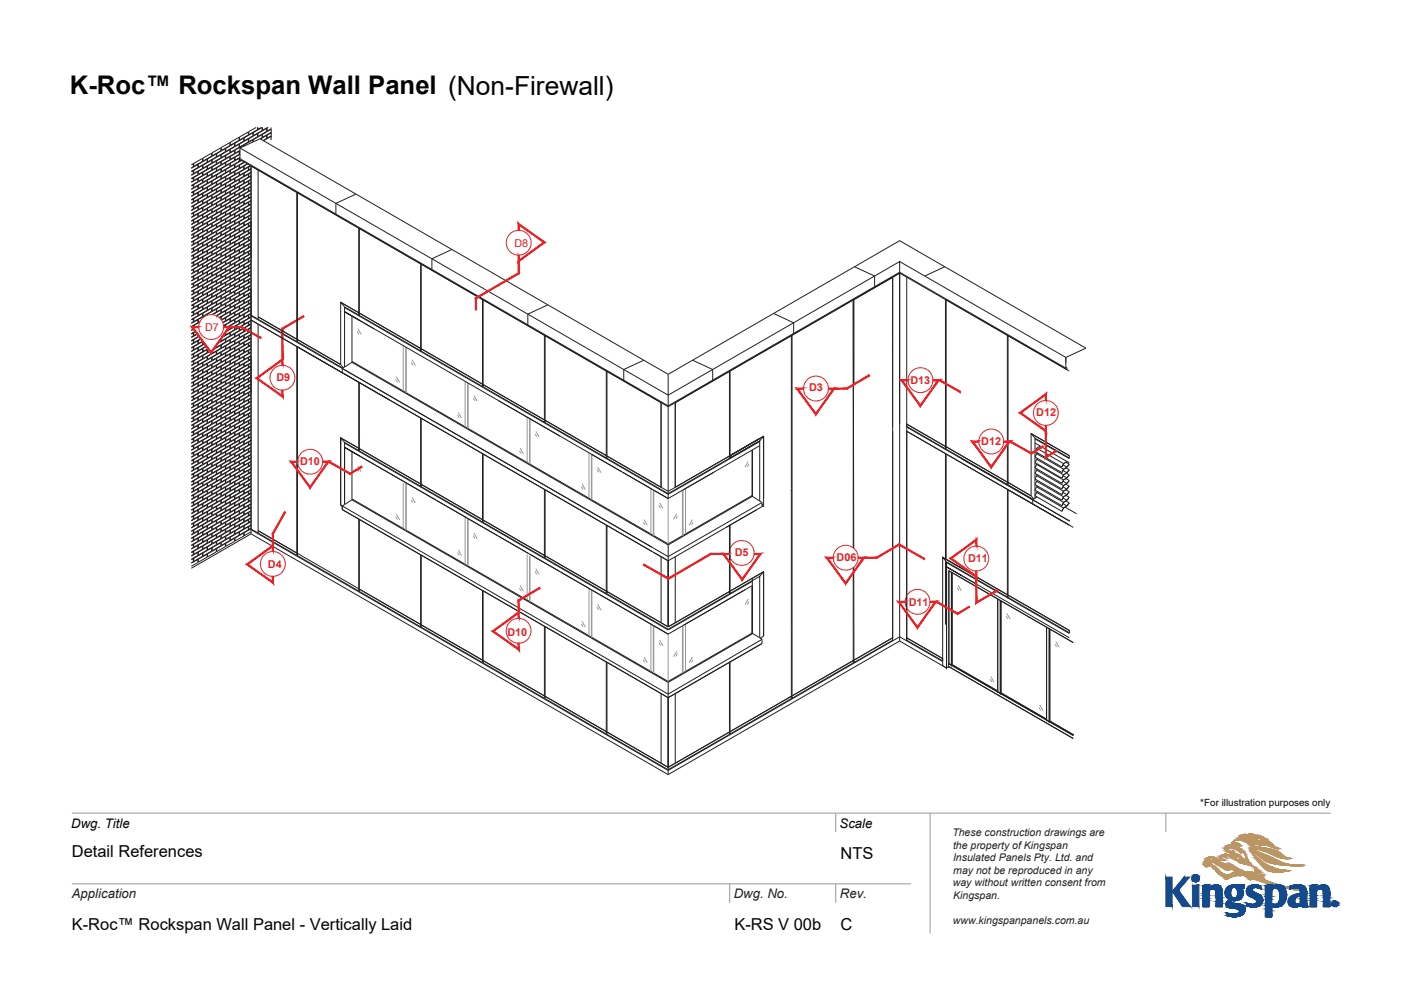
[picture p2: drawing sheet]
<svg xmlns="http://www.w3.org/2000/svg" width="297mm" height="210mm" viewBox="0 0 297 210" stroke-linecap="round" stroke-linejoin="round" font-family="sans-serif">
<defs><g id="words">
<text font-size="5.4" fill="#040503" x="14.8" y="19.9">K-Roc™ Rockspan Wall Panel (Non-Firewall)</text>
<g font-size="3.5" fill="#040503">
<text x="15.2" y="181.7">Detail References</text>
<text x="178.2" y="182.2">NTS</text>
<text x="15.2" y="197.2">K-Roc™ Rockspan Wall Panel - Vertically Laid</text>
<text x="155.7" y="197.2">K-RS V 00b</text>
<text x="178.2" y="197.2">C</text>
</g>
<g font-size="2.8" fill="#040503">
<text x="15.1" y="175.5">Dwg. Title</text>
<text x="178" y="175.6">Scale</text>
</g>
<g font-size="2.8" fill="#231f20">
<text x="15.2" y="190.5">Application</text>
<text x="155.6" y="190.5">Dwg. No.</text>
<text x="178.1" y="190.5">Rev.</text>
</g>
<g font-size="2.3" fill="#ed2026">
<text x="109.1" y="52.3">D8</text>
<text x="43.5" y="70.2">D7</text>
<text x="58.6" y="80.9">D9</text>
<text x="171.5" y="82.9">D3</text>
<text x="193" y="81.4">D13</text>
<text x="219.7" y="88.3">D12</text>
<text x="208.1" y="94.4">D12</text>
<text x="63.6" y="98.7">D10</text>
<text x="155.8" y="118">D5</text>
<text x="177.4" y="119.1">D06</text>
<text x="205.2" y="119.1">D11</text>
<text x="56.8" y="120.4">D4</text>
<text x="192.7" y="128.5">D11</text>
<text x="107.6" y="134.8">D10</text>
</g>
<g font-size="2.2" fill="#231f20">
<text x="201.9" y="177.3">These construction drawings are</text>
<text x="202.1" y="180">the property of Kingspan</text>
<text x="202.1" y="182.6">Insulated Panels Pty. Ltd. and</text>
<text x="202.1" y="185.3">may not be reproduced in any</text>
<text x="202" y="188">way without written consent from</text>
<text x="202.1" y="190.7">Kingspan.</text>
<text x="202" y="196">www.kingspanpanels.com.au</text>
</g>
<text font-size="2.1" fill="#040503" x="254.5" y="170.9">*For illustration purposes only</text>
</g></defs>
<g fill="none" stroke="#231f20" stroke-width=".21">
<path d="M40.6 39.4l.4-.2v.6l-.4 .3M40.6 36.5l.4-.3v.7l-.4 .2M40.6 37.2l1.4-.8v.6l-1.4 .8M40.6 34.9l.4-.2v.6l-.4 .3M40.6 35.7l1.4-.8v.6l-1.4 .8M40.6 38l.4-.3v.7l-.4 .2M40.6 38.7l1.4-.8v.6l-1.4 .8M41.1 39.1l1.8-1v.6l-1.8 1.1zM41.1 34.7l1.8-1.1v.6l-1.8 1.1zM41.1 36.2l1.8-1.1v.6l-1.8 1.1zM41.1 37.7l1.8-1.1v.6l-1.8 1.1zM42.1 34.8l1.8-1v.6l-1.8 1.1z"/>
<path d="M42.1 36.3l1.8-1v.6l-1.8 1.1zM42.1 39.3l1.8-1v.6l-1.8 1.1zM42.1 37.8l1.8-1v.6l-1.8 1.1zM43 38l1.9-1v.6l-1.9 1.1zM43 39.5l1.9-1.1v.7l-1.9 1.1zM43 33.5l1.9-1v.6l-1.9 1.1zM43 35l1.9-1v.6l-1.9 1.1zM43 36.5l1.9-1v.6l-1.9 1.1zM44 39.7l1.9-1.1v.7l-1.9 1zM44 33.7l1.9-1.1v.7l-1.9 1.1zM44 35.2l1.9-1.1v.7l-1.9 1.1zM44 38.2l1.9-1.1v.7l-1.9 1.1z"/>
<path d="M44 36.7l1.9-1.1v.7l-1.9 1.1zM45 36.9l1.8-1.1v.7l-1.8 1.1zM45 38.4l1.8-1.1v.7l-1.8 1.1zM45 32.4l1.8-1.1v.7l-1.8 1.1zM45 33.9l1.8-1.1v.7l-1.8 1.1zM45 35.4l1.8-1.1v.7l-1.8 1zM45 39.9l1.8-1.1v.7l-1.8 1zM45.9 32.6l1.9-1.1v.7l-1.9 1.1zM45.9 34.1l1.9-1.1v.7l-1.9 1zM45.9 38.6l1.9-1.1v.7l-1.9 1zM45.9 35.6l1.9-1.1v.7l-1.9 1zM45.9 37.1l1.9-1.1v.7l-1.9 1z"/>
<path d="M46.9 35.8l1.9-1.1v.6l-1.9 1.1zM46.9 37.3l1.9-1.1v.7l-1.9 1zM46.9 31.3l1.9-1.1v.7l-1.9 1zM46.9 32.8l1.9-1.1v.7l-1.9 1zM46.9 34.3l1.9-1.1v.7l-1.9 1zM46.9 38.8l1.9-1.1v.7l-1.9 1zM47.9 31.5l1.8-1.1v.7l-1.8 1zM47.9 33l1.8-1.1v.7l-1.8 1zM47.9 37.5l1.8-1.1v.6l-1.8 1.1zM47.9 38.9l1.8-1v.6l-1.8 1.1zM47.9 34.5l1.8-1.1v.6l-1.8 1.1zM47.9 36l1.8-1.1v.6l-1.8 1.1z"/>
<path d="M48.8 34.7l1.9-1.1v.6l-1.9 1.1zM48.8 36.2l1.9-1.1v.6l-1.9 1.1zM48.8 30.2l1.9-1.1v.6l-1.9 1.1zM48.8 31.7l1.9-1.1v.6l-1.9 1.1zM48.8 33.2l1.9-1.1v.6l-1.9 1.1zM48.8 37.7l1.9-1.1v.6l-1.9 1.1zM48.8 39.1l1.9-1v.6l-1.9 1.1zM49.8 30.4l1.9-1.1v.6l-1.9 1.1zM49.8 36.3l1.9-1v.6l-1.9 1.1zM49.8 37.8l1.9-1v.6l-1.9 1.1zM49.8 39.3l1.9-1v.6l-1.9 1.1zM50.8 39.5l1.9-1.1v.7l-1.9 1.1z"/>
<path d="M50.8 29l1.9-1v.6l-1.9 1.1zM50.8 30.5l1.9-1v.6l-1.9 1.1zM50.8 36.5l1.9-1v.6l-1.9 1.1zM50.8 38l1.9-1v.6l-1.9 1.1zM50.9 31.4l90.8 52.4 49-28.3v2.2M50.9 33.5l-.1 .7 .3-.2M50.9 32v.6M50.9 32.7l-1.1 .6v.7l1.1-.6M51.1 33.8v.2l90.6 52.3M51.2 34l-1.4 .8v.7l1.9-1.2M51.7 31v-.2l-1.9 1.1v.6l1.1-.6M51.8 34.4h.1"/>
<path d="M51.8 29.2l1.8-1v.6l-1.8 1.1zM51.9 34.4l-1.1 .6v.7l1.6-1M52.5 34.8l-.7 .4v.7l1.3-.8M52.7 29.4l1.9-1.1v.7l-1.9 1.1zM53.2 35.2l-.5 .2v.6l.5-.2M53.2 35.3v77.9l-12.6 7.3M53.2 38.9l-1.4 .8v.6l1.4-.8M53.2 38.1l-.5 .3v.7l.5-.3M53.2 39.6l-.5 .3v.6l.5-.2M53.2 35.9l-1.4 .8v.7l1.4-.9M53.2 37.4l-1.4 .8v.7l1.4-.9M53.2 36.6l-.5 .3v.7l.5-.3"/>
<path d="M53.4 39.3l-.2 .1M53.6 30.1v-.4l-1.8 1v.3M53.7 28.1l1.9-1.1v.7l-1.9 1.1zM54.3 27l-1.6 .9v.7l1.9-1.1v-.5M54.7 27v.5l.7-.5M54.7 28.3l1.8-1.1v.7l-1.8 1.1zM54.7 36.1v31.6M55.1 29.4l-4.2 2v2.3l90.8 52.4M55.1 29.4l86.6 50M55.2 29.4l.4-.2v-.7l-1.9 1.1v.5M55.2 29.5l1.3-.8v.7l-.7 .4M55.7 27v.6l1-.6"/>
<path d="M55.7 28.5l1.8-1.1v.7l-1.8 1zM56.6 28.7l.9-.5v.6l-.9 .5zM56.9 27l-.3 .2v.6l.9-.5v-.3M57.4 29.7l.1-.1v-.7l-1.6 .9M57.5 29.7h-.1M40.6 54.4l.4-.3v.7l-.4 .3M40.6 55.1l1.4-.8v.7l-1.4 .8M40.6 58.9l.4-.3v.7l-.4 .2M40.6 59.6l1.4-.8v.7l-1.4 .8M40.6 45.4l.4-.2v.6l-.4 .3M40.6 46.2l1.4-.8v.6l-1.4 .8M40.6 52.9l.4-.2v.6l-.4 .2"/>
<path d="M40.6 53.7l1.4-.8v.6l-1.4 .8M40.6 57.4l.4-.3v.7l-.4 .2M40.6 58.1l1.4-.8v.7l-1.4 .8M40.6 46.9l.4-.2v.6l-.4 .3M40.6 47.7l1.4-.8v.6l-1.4 .8M40.6 40.9l.4-.2v.6l-.4 .3M40.6 41.7l1.4-.8v.6l-1.4 .8M40.6 51.4l.4-.2v.6l-.4 .2M40.6 52.2l1.4-.9v.7l-1.4 .8M40.6 55.9l.4-.3v.7l-.4 .2M40.6 56.6l1.4-.8v.7l-1.4 .8M40.6 48.4l.4-.2v.6l-.4 .3"/>
<path d="M40.6 49.2l1.4-.8v.6l-1.4 .8M40.6 42.4l.4-.2v.6l-.4 .3M40.6 43.2l1.4-.8v.6l-1.4 .8M40.6 40.2l1.4-.8v.6l-1.4 .8M40.6 49.9l.4-.2v.6l-.4 .3M40.6 50.7l1.4-.9v.7l-1.4 .8M40.6 43.9l.4-.2v.6l-.4 .3M40.6 44.7l1.4-.8v.6l-1.4 .8M41.1 45.1l1.8-1.1v.7l-1.8 1.1zM41.1 54.1l1.8-1.1v.7l-1.8 1.1zM41.1 58.6l1.8-1.1v.7l-1.8 1zM41.1 40.6l1.8-1v.6l-1.8 1.1z"/>
<path d="M41.1 46.6l1.8-1v.6l-1.8 1.1zM41.1 52.6l1.8-1.1v.7l-1.8 1.1zM41.1 57.1l1.8-1.1v.7l-1.8 1zM41.1 42.1l1.8-1v.6l-1.8 1.1zM41.1 48.1l1.8-1v.6l-1.8 1.1zM41.1 51.1l1.8-1.1v.7l-1.8 1.1zM41.1 55.6l1.8-1.1v.7l-1.8 1zM41.1 49.6l1.8-1.1v.7l-1.8 1.1zM41.1 43.6l1.8-1v.6l-1.8 1.1zM42.1 45.3l1.8-1.1v.7l-1.8 1.1zM42.1 58.8l1.8-1.1v.7l-1.8 1zM42.1 46.8l1.8-1.1v.7l-1.8 1.1z"/>
<path d="M42.1 52.8l1.8-1.1v.7l-1.8 1zM42.1 57.3l1.8-1.1v.7l-1.8 1zM42.1 40.8l1.8-1v.6l-1.8 1.1zM42.1 42.3l1.8-1v.6l-1.8 1.1zM42.1 48.3l1.8-1.1v.7l-1.8 1.1zM42.1 51.3l1.8-1.1v.7l-1.8 1zM42.1 55.8l1.8-1.1v.7l-1.8 1zM42.1 49.8l1.8-1.1v.7l-1.8 1zM42.1 43.8l1.8-1v.6l-1.8 1.1zM42.1 54.3l1.8-1.1v.7l-1.8 1zM43 59l1.9-1.1v.6l-1.9 1.1zM43 44l1.9-1.1v.7l-1.9 1.1z"/>
<path d="M43 53l1.9-1.1v.7l-1.9 1zM43 57.5l1.9-1.1v.6l-1.9 1.1zM43 45.5l1.9-1.1v.7l-1.9 1zM43 51.5l1.9-1.1v.7l-1.9 1zM43 56l1.9-1.1v.6l-1.9 1.1zM43 41l1.9-1.1v.7l-1.9 1.1zM43 47l1.9-1.1v.7l-1.9 1zM43 50l1.9-1.1v.7l-1.9 1zM43 54.5l1.9-1.1v.7l-1.9 1zM43 48.5l1.9-1.1v.7l-1.9 1zM43 42.5l1.9-1.1v.7l-1.9 1.1zM44 44.2l1.9-1.1v.7l-1.9 1z"/>
<path d="M44 57.7l1.9-1.1v.6l-1.9 1.1zM44 45.7l1.9-1.1v.7l-1.9 1zM44 51.7l1.9-1.1v.6l-1.9 1.1zM44 56.2l1.9-1.1v.6l-1.9 1.1zM44 41.2l1.9-1.1v.7l-1.9 1zM44 47.2l1.9-1.1v.7l-1.9 1zM44 50.2l1.9-1.1v.6l-1.9 1.1zM44 54.7l1.9-1.1v.6l-1.9 1.1zM44 48.7l1.9-1.1v.7l-1.9 1zM44 42.7l1.9-1.1v.7l-1.9 1zM44 53.2l1.9-1.1v.6l-1.9 1.1zM44 59.2l1.9-1.1v.6l-1.9 1.1z"/>
<path d="M45 42.9l1.8-1.1v.7l-1.8 1zM45 51.9l1.8-1.1v.6l-1.8 1.1zM45 56.3l1.8-1v.6l-1.8 1.1zM45 44.4l1.8-1.1v.7l-1.8 1zM45 50.4l1.8-1.1v.6l-1.8 1.1zM45 54.8l1.8-1v.6l-1.8 1.1zM45 45.9l1.8-1.1v.6l-1.8 1.1zM45 48.9l1.8-1.1v.6l-1.8 1.1zM45 53.4l1.8-1.1v.6l-1.8 1.1zM45 59.3l1.8-1v.6l-1.8 1.1zM45 47.4l1.8-1.1v.6l-1.8 1.1zM45 41.4l1.8-1.1v.7l-1.8 1z"/>
<path d="M45 57.8l1.8-1v.6l-1.8 1.1zM45.9 43.1l1.9-1.1v.7l-1.9 1zM45.9 56.5l1.9-1v.6l-1.9 1.1zM45.9 44.6l1.9-1.1v.6l-1.9 1.1zM45.9 50.5l1.9-1v.6l-1.9 1.1zM45.9 55l1.9-1v.6l-1.9 1.1zM45.9 40.1l1.9-1.1v.6l-1.9 1.1zM45.9 46.1l1.9-1.1v.6l-1.9 1.1zM45.9 49.1l1.9-1.1v.6l-1.9 1.1zM45.9 53.5l1.9-1v.6l-1.9 1.1zM45.9 59.5l1.9-1v.6l-1.9 1.1zM45.9 47.6l1.9-1.1v.6l-1.9 1.1z"/>
<path d="M45.9 41.6l1.9-1.1v.6l-1.9 1.1zM45.9 52l1.9-1v.6l-1.9 1.1zM45.9 58l1.9-1v.6l-1.9 1.1zM46.9 41.8l1.9-1.1v.6l-1.9 1.1zM46.9 50.7l1.9-1v.6l-1.9 1.1zM46.9 55.2l1.9-1.1v.7l-1.9 1.1zM46.9 43.3l1.9-1.1v.6l-1.9 1.1zM46.9 49.2l1.9-1v.6l-1.9 1.1zM46.9 53.7l1.9-1v.6l-1.9 1.1zM46.9 59.7l1.9-1.1v.7l-1.9 1.1zM46.9 44.7l1.9-1v.6l-1.9 1.1zM46.9 47.8l1.9-1.1v.6l-1.9 1.1z"/>
<path d="M46.9 52.2l1.9-1v.6l-1.9 1.1zM46.9 58.2l1.9-1.1v.7l-1.9 1.1zM46.9 46.2l1.9-1v.6l-1.9 1.1zM46.9 40.3l1.9-1.1v.6l-1.9 1.1zM46.9 56.7l1.9-1.1v.7l-1.9 1.1zM47.9 42l1.8-1.1v.6l-1.8 1.1zM47.9 55.4l1.8-1.1v.7l-1.8 1zM47.9 43.4l1.8-1v.6l-1.8 1.1zM47.9 49.4l1.8-1v.6l-1.8 1.1zM47.9 53.9l1.8-1v.6l-1.8 1.1zM47.9 59.9l1.8-1.1v.7l-1.8 1.1zM47.9 44.9l1.8-1v.6l-1.8 1.1z"/>
<path d="M47.9 47.9l1.8-1v.6l-1.8 1.1zM47.9 52.4l1.8-1.1v.7l-1.8 1.1zM47.9 58.4l1.8-1.1v.7l-1.8 1.1zM47.9 46.4l1.8-1v.6l-1.8 1.1zM47.9 40.4l1.8-1v.6l-1.8 1.1zM47.9 50.9l1.8-1.1v.7l-1.8 1.1zM47.9 56.9l1.8-1.1v.7l-1.8 1zM48.8 40.6l1.9-1v.6l-1.9 1.1zM48.8 49.6l1.9-1.1v.7l-1.9 1.1zM48.8 54.1l1.9-1.1v.7l-1.9 1.1zM48.8 42.1l1.9-1v.6l-1.9 1.1zM48.8 48.1l1.9-1v.6l-1.9 1.1z"/>
<path d="M48.8 52.6l1.9-1.1v.7l-1.9 1.1zM48.8 58.6l1.9-1.1v.7l-1.9 1zM48.8 43.6l1.9-1v.6l-1.9 1.1zM48.8 46.6l1.9-1.1v.7l-1.9 1.1zM48.8 51.1l1.9-1.1v.7l-1.9 1.1zM48.8 57.1l1.9-1.1v.7l-1.9 1zM48.8 45.1l1.9-1.1v.7l-1.9 1.1zM48.8 55.6l1.9-1.1v.7l-1.9 1zM49.8 40.8l1.9-1v.6l-1.9 1.1zM49.8 54.3l1.9-1.1v.7l-1.9 1zM49.8 42.3l1.9-1v.6l-1.9 1.1zM49.8 48.3l1.9-1.1v.7l-1.9 1.1z"/>
<path d="M49.8 52.8l1.9-1.1v.7l-1.9 1zM49.8 58.8l1.9-1.1v.7l-1.9 1zM49.8 43.8l1.9-1v.6l-1.9 1.1zM49.8 46.8l1.9-1.1v.7l-1.9 1.1zM49.8 51.3l1.9-1.1v.7l-1.9 1zM49.8 57.3l1.9-1.1v.7l-1.9 1zM49.8 45.3l1.9-1.1v.7l-1.9 1.1zM49.8 49.8l1.9-1.1v.7l-1.9 1zM49.8 55.8l1.9-1.1v.7l-1.9 1zM50.8 48.5l1.9-1.1v.7l-1.9 1zM50.8 53l1.9-1.1v.7l-1.9 1zM50.8 59l1.9-1.1v.6l-1.9 1.1z"/>
<path d="M50.8 41l1.9-1.1v.7l-1.9 1.1zM50.8 47l1.9-1.1v.7l-1.9 1zM50.8 51.5l1.9-1.1v.7l-1.9 1zM50.8 57.5l1.9-1.1v.6l-1.9 1.1zM50.8 44l1.9-1.1v.7l-1.9 1.1zM50.8 42.5l1.9-1.1v.7l-1.9 1.1zM50.8 45.5l1.9-1.1v.7l-1.9 1zM50.8 50l1.9-1.1v.7l-1.9 1zM50.8 56l1.9-1.1v.6l-1.9 1.1zM50.8 54.5l1.9-1.1v.7l-1.9 1zM53.2 52.3l-1.4 .9v.6l1.4-.8M53.2 47.1l-.5 .3v.6l.5-.3"/>
<path d="M53.2 51.6l-.5 .3v.6l.5-.3M53.2 57.6l-.5 .2v.7l.5-.3M53.2 46.3l-1.4 .9v.6l1.4-.8M53.2 50.8l-1.4 .9v.6l1.4-.8M53.2 56.8l-1.4 .9v.6l1.4-.8M53.2 40.4l-1.4 .8v.6l1.4-.8M53.2 45.6l-.5 .3v.6l.5-.3M53.2 50.1l-.5 .3v.6l.5-.3M53.2 56.1l-.5 .2v.7l.5-.3M53.2 44.9l-1.4 .8v.6l1.4-.8M53.2 49.3l-1.4 .9v.6l1.4-.8M53.2 55.3l-1.4 .9v.6l1.4-.8"/>
<path d="M53.2 59.8l-1.4 .8v.7l1.4-.9M53.2 41.8l-1.4 .9v.6l1.4-.8M53.2 44.1l-.5 .3v.6l.5-.3M53.2 48.6l-.5 .3v.6l.5-.3M53.2 54.6l-.5 .2v.7l.5-.3M53.2 59.1l-.5 .2v.7l.5-.3M53.2 41.1l-.5 .3v.6l.5-.2M53.2 43.3l-1.4 .9v.6l1.4-.8M53.2 47.8l-1.4 .9v.6l1.4-.8M53.2 53.8l-1.4 .9v.6l1.4-.8M53.2 58.3l-1.4 .9v.6l1.4-.9M53.2 42.6l-.5 .3v.6l.5-.3"/>
<path d="M53.2 53.1l-.5 .3v.6l.5-.3M53.4 47l-.2 .1v7.6M53.4 54.8h-.2M75.5 41.2l-4.3 1.9v2.3M91.8 57.3v.2M95.8 52.9l-4.2 2v2.2M181.2 56.6l4.2 1.9v2.3M189.3 58.8l-.1 31.8M190.7 57.9v78.1M190.7 55.5l35.3 20.3v1.1M190.7 57.7l-49 28.4M190.7 57.9l-49 28.4"/>
<path d="M190.7 57.7l35.3 20.4M190.7 57.9l35.5 20.5v-.4l-.2 .1M192.2 58.8v77.1M200.3 56.6l-4.2 1.9M40.6 75.3l.4-.2v.6l-.4 .3M40.6 76.1l1.4-.8v.6l-1.4 .8M40.6 64.9l.4-.3v.7l-.4 .2M40.6 65.6l1.4-.8v.7l-1.4 .8M40.6 69.4l.4-.3v.7l-.4 .2M40.6 72.3l.4-.2v.6l-.4 .3M40.6 73.1l1.4-.8v.6l-1.4 .8M40.6 73.8l.4-.2v.6l-.4 .3"/>
<path d="M40.6 74.6l1.4-.8v.6l-1.4 .8M40.6 79.8l.4-.2v.6l-.4 .3M40.6 63.4l.4-.3v.7l-.4 .2M40.6 64.1l1.4-.8v.7l-1.4 .8M40.6 67.9l.4-.3v.7l-.4 .2M40.6 68.6l1.4-.8v.6l-1.4 .9M40.6 70.9l.4-.3v.6l-.4 .3M40.6 71.6l1.4-.8v.6l-1.4 .8M40.6 78.3l.4-.2v.6l-.4 .3M40.6 79.1l1.4-.8v.6l-1.4 .8M40.6 61.9l.4-.3v.7l-.4 .2M40.6 62.6l1.4-.8v.7l-1.4 .8"/>
<path d="M40.6 66.4l.4-.3v.7l-.4 .2M40.6 67.1l1.4-.8v.6l-1.4 .9M40.6 76.8l.4-.2v.6l-.4 .3M40.6 77.6l1.4-.8v.6l-1.4 .8M40.6 60.4l.4-.3v.7l-.4 .2M40.6 61.1l1.4-.8v.7l-1.4 .8M41.1 76.5l1.8-1v.6l-1.8 1.1zM41.1 60.1l1.8-1.1v.7l-1.8 1zM41.1 75l1.8-1v.6l-1.8 1.1zM41.1 64.6l1.8-1.1v.7l-1.8 1zM41.1 73.5l1.8-1v.6l-1.8 1.1zM41.1 79.5l1.8-1v.6l-1.8 1.1z"/>
<path d="M41.1 63.1l1.8-1.1v.6l-1.8 1.1zM41.1 67.6l1.8-1.1v.6l-1.8 1.1zM41.1 78l1.8-1v.6l-1.8 1.1zM41.1 61.6l1.8-1.1v.6l-1.8 1.1zM41.1 66.1l1.8-1.1v.6l-1.8 1.1zM41.1 69.8l-.5 .3M41.4 70.2l-.8 .6M41.5 70.3l-.4 .2v.7l.7-.4M41.8 69.4h.2M42.1 75.2l1.8-1v.6l-1.8 1.1zM42.1 64.8l1.8-1.1v.6l-1.8 1.1zM42.1 79.7l1.8-1.1v.7l-1.8 1.1z"/>
<path d="M42.1 71.1v.3l.1-.1M42.1 63.3l1.8-1.1v.6l-1.8 1.1zM42.1 78.2l1.8-1.1v.7l-1.8 1.1zM42.1 61.8l1.8-1.1v.6l-1.8 1.1zM42.1 66.2l1.8-1v.6l-1.8 1.1zM42.1 76.7l1.8-1.1v.7l-1.8 1.1zM42.1 60.3l1.8-1.1v.7l-1.8 1zM42.2 69.2l-.1 .2M42.2 69.1l-.5 .3M42.2 71.4l-1.1 .6v.7l1.5-.9M42.4 68.3l-1.3 .8v.6M42.6 71.9l-.5 .3v.7l.9-.5"/>
<path d="M43 79.9l1.9-1.1v.7l-1.9 1.1zM43 72.4v.7l.3-.2M43 63.5l1.9-1.1v.6l-1.9 1.1zM43 78.4l1.9-1.1v.7l-1.9 1.1zM43 62l1.9-1.1v.6l-1.9 1.1zM43 66.4l1.9-1v.6l-1.9 1.1zM43 76.9l1.9-1.1v.7l-1.9 1zM43 60.4l1.9-1v.6l-1.9 1.1zM43 64.9l1.9-1v.6l-1.9 1.1zM43.4 73l-1.3 .7v.7l1.6-1M43.8 73.5l-.8 .4v.7l1.1-.6M43.9 66.9v-.2l-1.8 1.1v.6l.3-.2"/>
<path d="M44 63.6l1.9-1v.6l-1.9 1.1zM44 78.6l1.9-1.1v.7l-1.9 1zM44 62.1l1.9-1v.6l-1.9 1.1zM44 77.1l1.9-1.1v.7l-1.9 1zM44 60.6l1.9-1v.6l-1.9 1.1zM44 65.1l1.9-1v.6l-1.9 1.1zM44 75.6l1.9-1.1v.7l-1.9 1.1zM44.1 74l-.1 .1v.7l.5-.3M44.5 74.5l-1.5 .9v.7l1.9-1.1v-.4M44.9 66.7l1-.5v-.7l-1.9 1.1v.3M45 78.8l1.8-1.1v.7l-1.8 1zM45 62.3l1.8-1v.6l-1.8 1.1z"/>
<path d="M45 77.3l1.8-1.1v.7l-1.8 1zM45 60.8l1.8-1v.6l-1.8 1.1zM45 65.3l1.8-1.1v.7l-1.8 1.1zM45 75.8l1.8-1.1v.7l-1.8 1zM45 63.8l1.8-1v.6l-1.8 1.1zM45.1 66.8l1.7-1.1v.7l-1 .6M45.4 74.1l1.4-.9v.7l-1.8 1v-.6M45.9 73.4v.3l-.4 .2M45.9 79l1.9-1.1v.6l-1.9 1.1zM45.9 77.5l1.9-1.1v.6l-1.9 1.1zM45.9 67l1.9-1.1v.7l-1.3 .7M45.9 61l1.9-1.1v.7l-1.9 1.1z"/>
<path d="M45.9 65.5l1.9-1.1v.7l-1.9 1.1zM45.9 76l1.9-1.1v.7l-1.9 1zM45.9 64l1.9-1.1v.7l-1.9 1.1zM45.9 74.5l1.9-1.1v.7l-1.9 1zM45.9 67h.1M45.9 62.5l1.9-1.1v.7l-1.9 1.1zM46.3 72.8l1.5-.9v.7l-1.9 1v-.3M46.5 67.4l.3-.2v.5M46.8 72v.4l-.4 .2M46.9 77.7l1.9-1.1v.6l-1.9 1.1zM46.9 61.2l1.9-1.1v.7l-1.9 1zM46.9 65.7l1.9-1.1v.7l-1.9 1z"/>
<path d="M46.9 76.2l1.9-1.1v.6l-1.9 1.1zM46.9 64.2l1.9-1.1v.7l-1.9 1.1zM46.9 67.2l1.9-1.1v.7l-1.9 1zM46.9 74.7l1.9-1.1v.6l-1.9 1.1zM46.9 62.7l1.9-1.1v.7l-1.9 1zM46.9 73.2l1.9-1.1v.6l-1.9 1.1zM46.9 79.2l1.9-1.1v.6l-1.9 1.1zM47 67.9l.8-.5v.7l-.6 .3M47.2 71.5l1.6-.9v.6l-1.9 1.1v-.4M47.3 68.5l1.5-.9v.7l-1.4 .8M47.4 69.1l.4-.2v.5M47.8 70.7v.4l-.5 .2"/>
<path d="M47.9 71.9l1.8-1.1v.6l-1.8 1.1zM47.9 76.3l1.8-1v.6l-1.8 1.1zM47.9 64.4l1.8-1.1v.7l-1.8 1zM47.9 67.4l1.8-1.1v.6l-1.8 1.1zM47.9 74.9l1.8-1.1v.6l-1.8 1.1zM47.9 62.9l1.8-1.1v.7l-1.8 1zM47.9 65.9l1.8-1.1v.7l-1.8 1zM47.9 73.4l1.8-1.1v.6l-1.8 1.1zM47.9 79.3l1.8-1v.6l-1.8 1.1zM47.9 61.4l1.8-1.1v.7l-1.8 1zM47.9 77.8l1.8-1v.6l-1.8 1.1zM48.1 70.2l1.6-.9v.7l-1.8 1v-.4"/>
<path d="M48.1 69.4l1.6-1v-.6l-1.8 1.1v.5M48.3 69.4l.5-.3v.7l-.5 .3M48.8 70.5l1.9-1v.6l-1.9 1.1zM48.8 76.5l1.9-1v.6l-1.9 1.1zM48.8 60.1l1.9-1.1v.7l-1.9 1zM48.8 64.6l1.9-1.1v.7l-1.9 1zM48.8 67.6l1.9-1.1v.6l-1.9 1.1zM48.8 69.1l1.9-1.1v.6l-1.9 1.1zM48.8 75l1.9-1v.6l-1.9 1.1zM48.8 63.1l1.9-1.1v.6l-1.9 1.1zM48.8 66.1l1.9-1.1v.6l-1.9 1.1zM48.8 73.5l1.9-1v.6l-1.9 1.1z"/>
<path d="M48.8 79.5l1.9-1v.6l-1.9 1.1zM48.8 61.6l1.9-1.1v.6l-1.9 1.1zM48.8 72l1.9-1v.6l-1.9 1.1zM48.8 78l1.9-1v.6l-1.9 1.1zM49.8 70.7l1.9-1v.6l-1.9 1.1zM49.8 69.3l1.9-1.1v.6l-1.9 1.1zM49.8 75.2l1.9-1v.6l-1.9 1.1zM49.8 63.3l1.9-1.1v.6l-1.9 1.1zM49.8 66.2l1.9-1v.6l-1.9 1.1zM49.8 67.8l1.9-1.1v.6l-1.9 1.1zM49.8 73.7l1.9-1v.6l-1.9 1.1zM49.8 79.7l1.9-1.1v.7l-1.9 1.1z"/>
<path d="M49.8 61.8l1.9-1.1v.6l-1.9 1.1zM49.8 64.8l1.9-1.1v.6l-1.9 1.1zM49.8 72.2l1.9-1v.6l-1.9 1.1zM49.8 78.2l1.9-1.1v.7l-1.9 1.1zM49.8 60.3l1.9-1.1v.7l-1.9 1zM49.8 76.7l1.9-1.1v.7l-1.9 1.1zM50.8 69.4l1.9-1v.6l-1.9 1.1zM50.8 75.4l1.9-1.1v.7l-1.9 1.1zM50.8 63.5l1.9-1.1v.6l-1.9 1.1zM50.8 66.4l1.9-1v.6l-1.9 1.1zM50.8 67.9l1.9-1v.6l-1.9 1.1zM50.8 73.9l1.9-1v.6l-1.9 1.1z"/>
<path d="M50.8 79.9l1.9-1.1v.7l-1.9 1.1zM50.8 62l1.9-1.1v.6l-1.9 1.1zM50.8 64.9l1.9-1v.6l-1.9 1.1zM50.8 72.4l1.9-1.1v.7l-1.9 1.1zM50.8 78.4l1.9-1.1v.7l-1.9 1.1zM50.8 60.4l1.9-1v.6l-1.9 1.1zM50.8 70.9l1.9-1.1v.7l-1.9 1.1zM50.8 76.9l1.9-1.1v.7l-1.9 1zM53.2 68.8l-1.4 .8v.7l1.4-.9M53.2 68l-.5 .3v.7l.5-.3M53.2 74l-.5 .3v.6l.5-.2M53.2 67.3l-1.4 .8v.7l1.4-.9"/>
<path d="M53.2 73.3l-1.4 .8v.7l1.4-.9M53.2 79.2l-1.4 .9v.6l1.4-.8M53.2 62.1l-.5 .2v.7l.5-.3M53.2 66.5l-.5 .3v.7l.5-.3M53.2 72.5l-.5 .3v.6l.5-.2M53.2 78.5l-.5 .3v.6l.5-.2M53.2 65l-.5 .3v.7M53.2 61.3l-1.4 .8v.7l1.4-.8M53.2 64.3l-1.4 .8v.7l1.4-.9M53.2 65.8l-1.4 .8v.7l1.4-.9M53.2 71.8l-1.4 .8v.7l1.4-.9M53.2 77.8l-1.4 .8v.6l1.4-.8"/>
<path d="M53.2 60.6l-.5 .2v.7l.5-.3M53.2 63.5l-.5 .3v.7l.5-.3M53.2 71l-.5 .3v.6l.5-.2M53.2 77l-.5 .3v.6l.5-.2M53.2 62.8l-1.4 .8v.7l1.4-.8M53.2 70.3l-1.4 .8v.7l1.4-.9M53.2 76.3l-1.4 .8v.6l1.4-.8M53.2 69.5l-.5 .3v.7l.5-.3M53.2 75.5l-.5 .3v.6l.5-.2M53.2 74.8l-1.4 .8v.7l1.4-.9M53.4 61.3h-.2v6.4M53.5 67h-.3l88.5 51.1 19.9-11.5"/>
<path d="M54.7 68.7v44.4M62.9 73.5l19.6 11.3M62.9 71.9v.5M72.2 64.1l.9 1M72.2 77.3l.6 .7M73.1 65.2l68.6 39.6M73.1 66.1l6.2 3.7M74.6 76.9l-2 1.2v1M74.6 76.7l67.1 38.7 17.8-10.3M74.6 76.9l67.1 38.7 17.8-10.3v-9.8v9.8l2.1 1.3v.9M74.6 67v9.9M116.1 64.7l-4.2 1.9v2.3"/>
<path d="M136.5 76.4l-4.3 2v2.2M141.7 79.4v6.7M146.9 76.4l4.2 2v2.2M164 66.5l4.3 2v2.2M226 78.1v-2.3l4.2-2-39.5-22.7-49 28.3M226.7 78.7l-13-7.5v31.1l4.9 2.9M40.6 81.3l.4-.2v.6l-.4 .3M40.6 82.1l1.4-.8v.6l-1.4 .8M40.6 91.8l.4-.3v.7l-.4 .2M40.6 92.5l1.4-.8v.7l-1.4 .8M40.6 80.6l1.4-.8v.6l-1.4 .8M40.6 85.8l.4-.3v.7l-.4 .3"/>
<path d="M40.6 86.6l1.4-.9v.7l-1.4 .8M40.6 90.3l.4-.2v.6l-.4 .2M40.6 91.1l1.4-.9v.7l-1.4 .8M40.6 96.3l.4-.3v.7l-.4 .2M40.6 97l1.4-.8v.7l-1.4 .8M40.6 84.3l.4-.2v.6l-.4 .3M40.6 85.1l1.4-.8v.6l-1.4 .8M40.6 88.8l.4-.2v.6l-.4 .2M40.6 89.5l1.4-.8v.7l-1.4 .8M40.6 94.8l.4-.3v.7l-.4 .2M40.6 95.5l1.4-.8v.7l-1.4 .8M40.6 82.8l.4-.2v.6l-.4 .3"/>
<path d="M40.6 83.6l1.4-.8v.6l-1.4 .8M40.6 87.3l.4-.2v.6l-.4 .3M40.6 88l1.4-.8v.7l-1.4 .8M40.6 93.3l.4-.3v.7l-.4 .2M40.6 94l1.4-.8v.7l-1.4 .8M40.6 99.3l.4-.3v.7l-.4 .2M40.6 97.8l.4-.3v.7l-.4 .2M40.6 98.5l1.4-.8v.7l-1.4 .8M41.1 81l1.8-1.1v.7l-1.8 1.1zM41.1 87l1.8-1.1v.7l-1.8 1zM41.1 91.5l1.8-1.1v.7l-1.8 1zM41.1 97.5l1.8-1.1v.6l-1.8 1.1z"/>
<path d="M41.1 85.5l1.8-1.1v.7l-1.8 1.1zM41.1 90l1.8-1.1v.7l-1.8 1zM41.1 96l1.8-1.1v.7l-1.8 1zM41.1 84l1.8-1.1v.7l-1.8 1.1zM41.1 88.5l1.8-1.1v.7l-1.8 1zM41.1 94.5l1.8-1.1v.7l-1.8 1zM41.1 82.5l1.8-1.1v.7l-1.8 1.1zM41.1 93l1.8-1.1v.7l-1.8 1zM41.1 99l1.8-1.1v.6l-1.8 1.1zM42.1 81.2l1.8-1.1v.7l-1.8 1.1zM42.1 91.7l1.8-1.1v.7l-1.8 1zM42.1 85.7l1.8-1.1v.7l-1.8 1.1z"/>
<path d="M42.1 90.2l1.8-1.1v.7l-1.8 1zM42.1 96.2l1.8-1.1v.6l-1.8 1.1zM42.1 84.2l1.8-1.1v.7l-1.8 1.1zM42.1 88.7l1.8-1.1v.7l-1.8 1zM42.1 94.7l1.8-1.1v.6l-1.8 1.1zM42.1 82.7l1.8-1.1v.7l-1.8 1zM42.1 87.2l1.8-1.1v.7l-1.8 1zM42.1 93.2l1.8-1.1v.6l-1.8 1.1zM42.1 99.2l1.8-1.1v.6l-1.8 1.1zM42.1 97.7l1.8-1.1v.6l-1.8 1.1zM43 85.9l1.9-1.1v.7l-1.9 1zM43 90.4l1.9-1.1v.7l-1.9 1z"/>
<path d="M43 96.4l1.9-1.1v.6l-1.9 1.1zM43 84.4l1.9-1.1v.7l-1.9 1zM43 88.9l1.9-1.1v.6l-1.9 1.1zM43 94.9l1.9-1.1v.6l-1.9 1.1zM43 82.9l1.9-1.1v.7l-1.9 1zM43 87.4l1.9-1.1v.6l-1.9 1.1zM43 93.4l1.9-1.1v.6l-1.9 1.1zM43 99.3l1.9-1v.6l-1.9 1.1zM43 81.4l1.9-1.1v.7l-1.9 1zM43 91.9l1.9-1.1v.6l-1.9 1.1zM43 97.8l1.9-1v.6l-1.9 1.1zM44 80.1l1.9-1.1v.7l-1.9 1z"/>
<path d="M44 90.6l1.9-1.1v.6l-1.9 1.1zM44 84.6l1.9-1.1v.7l-1.9 1zM44 89.1l1.9-1.1v.6l-1.9 1.1zM44 95.1l1.9-1.1v.6l-1.9 1.1zM44 83.1l1.9-1.1v.6l-1.9 1.1zM44 87.6l1.9-1.1v.6l-1.9 1.1zM44 93.5l1.9-1v.6l-1.9 1.1zM44 99.5l1.9-1v.6l-1.9 1.1zM44 81.6l1.9-1.1v.7l-1.9 1zM44 86.1l1.9-1.1v.7l-1.9 1zM44 92l1.9-1v.6l-1.9 1.1zM44 98l1.9-1v.6l-1.9 1.1z"/>
<path d="M44 96.5l1.9-1v.6l-1.9 1.1zM45 84.8l1.8-1.1v.6l-1.8 1.1zM45 89.3l1.8-1.1v.6l-1.8 1.1zM45 95.2l1.8-1v.6l-1.8 1.1zM45 83.3l1.8-1.1v.6l-1.8 1.1zM45 87.7l1.8-1v.6l-1.8 1.1zM45 93.7l1.8-1v.6l-1.8 1.1zM45 99.7l1.8-1.1v.7l-1.8 1.1zM45 81.8l1.8-1.1v.6l-1.8 1.1zM45 86.2l1.8-1v.6l-1.8 1.1zM45 92.2l1.8-1v.6l-1.8 1.1zM45 98.2l1.8-1.1v.7l-1.8 1.1z"/>
<path d="M45 80.3l1.8-1.1v.7l-1.8 1zM45 90.7l1.8-1v.6l-1.8 1.1zM45 96.7l1.8-1v.6l-1.8 1.1zM45.9 89.4l1.9-1v.6l-1.9 1.1zM45.9 83.5l1.9-1.1v.6l-1.9 1.1zM45.9 87.9l1.9-1v.6l-1.9 1.1zM45.9 93.9l1.9-1.1v.7l-1.9 1.1zM45.9 99.9l1.9-1.1v.7l-1.9 1.1zM45.9 82l1.9-1.1v.6l-1.9 1.1zM45.9 86.4l1.9-1v.6l-1.9 1.1zM45.9 92.4l1.9-1.1v.7l-1.9 1.1zM45.9 98.4l1.9-1.1v.7l-1.9 1.1z"/>
<path d="M45.9 80.5l1.9-1.1v.6l-1.9 1.1zM45.9 85l1.9-1.1v.6l-1.9 1.1zM45.9 90.9l1.9-1v.6l-1.9 1.1zM45.9 96.9l1.9-1.1v.7l-1.9 1.1zM45.9 95.4l1.9-1v.6l-1.9 1.1zM46.9 83.6l1.9-1v.6l-1.9 1.1zM46.9 88.1l1.9-1v.6l-1.9 1.1zM46.9 94.1l1.9-1.1v.7l-1.9 1.1zM46.9 82.1l1.9-1v.6l-1.9 1.1zM46.9 86.6l1.9-1.1v.7l-1.9 1.1zM46.9 92.6l1.9-1.1v.7l-1.9 1.1zM46.9 98.6l1.9-1.1v.7l-1.9 1z"/>
<path d="M46.9 80.6l1.9-1v.6l-1.9 1.1zM46.9 85.1l1.9-1v.6l-1.9 1.1zM46.9 91.1l1.9-1v.6l-1.9 1.1zM46.9 97.1l1.9-1.1v.7l-1.9 1zM46.9 89.6l1.9-1v.6l-1.9 1.1zM46.9 95.6l1.9-1.1v.7l-1.9 1.1zM47.9 88.3l1.8-1.1v.7l-1.8 1.1zM47.9 82.3l1.8-1v.6l-1.8 1.1zM47.9 86.8l1.8-1.1v.7l-1.8 1.1zM47.9 92.8l1.8-1.1v.7l-1.8 1zM47.9 98.8l1.8-1.1v.7l-1.8 1zM47.9 80.8l1.8-1v.6l-1.8 1.1z"/>
<path d="M47.9 85.3l1.8-1v.6l-1.8 1.1zM47.9 91.3l1.8-1.1v.7l-1.8 1.1zM47.9 97.3l1.8-1.1v.7l-1.8 1zM47.9 83.8l1.8-1v.6l-1.8 1.1zM47.9 89.8l1.8-1.1v.7l-1.8 1.1zM47.9 95.8l1.8-1.1v.7l-1.8 1zM47.9 94.3l1.8-1.1v.7l-1.8 1zM48.8 82.5l1.9-1.1v.7l-1.9 1.1zM48.8 87l1.9-1.1v.7l-1.9 1zM48.8 93l1.9-1.1v.7l-1.9 1zM48.8 81l1.9-1.1v.7l-1.9 1.1zM48.8 85.5l1.9-1.1v.7l-1.9 1.1z"/>
<path d="M48.8 91.5l1.9-1.1v.7l-1.9 1zM48.8 97.5l1.9-1.1v.6l-1.9 1.1zM48.8 84l1.9-1.1v.7l-1.9 1.1zM48.8 90l1.9-1.1v.7l-1.9 1zM48.8 96l1.9-1.1v.7l-1.9 1zM48.8 88.5l1.9-1.1v.7l-1.9 1zM48.8 94.5l1.9-1.1v.7l-1.9 1zM48.8 99l1.9-1.1v.6l-1.9 1.1zM49.8 87.2l1.9-1.1v.7l-1.9 1zM49.8 81.2l1.9-1.1v.7l-1.9 1.1zM49.8 85.7l1.9-1.1v.7l-1.9 1.1zM49.8 91.7l1.9-1.1v.7l-1.9 1z"/>
<path d="M49.8 97.7l1.9-1.1v.6l-1.9 1.1zM49.8 84.2l1.9-1.1v.7l-1.9 1.1zM49.8 90.2l1.9-1.1v.7l-1.9 1zM49.8 96.2l1.9-1.1v.6l-1.9 1.1zM49.8 82.7l1.9-1.1v.7l-1.9 1zM49.8 88.7l1.9-1.1v.7l-1.9 1zM49.8 94.7l1.9-1.1v.6l-1.9 1.1zM49.8 93.2l1.9-1.1v.6l-1.9 1.1zM49.8 99.2l1.9-1.1v.6l-1.9 1.1zM50.8 85.9l1.9-1.1v.7l-1.9 1zM50.8 91.9l1.9-1.1v.6l-1.9 1.1zM50.8 84.4l1.9-1.1v.7l-1.9 1z"/>
<path d="M50.8 90.4l1.9-1.1v.7l-1.9 1zM50.8 96.4l1.9-1.1v.6l-1.9 1.1zM50.8 82.9l1.9-1.1v.7l-1.9 1zM50.8 88.9l1.9-1.1v.6l-1.9 1.1zM50.8 94.9l1.9-1.1v.6l-1.9 1.1zM50.8 81.4l1.9-1.1v.7l-1.9 1zM50.8 87.4l1.9-1.1v.6l-1.9 1.1zM50.8 93.4l1.9-1.1v.6l-1.9 1.1zM50.8 99.3l1.9-1v.6l-1.9 1.1zM50.8 97.8l1.9-1v.6l-1.9 1.1zM53.2 84.5l-.5 .3v.6l.5-.3M53.2 90.5l-.5 .2v.7l.5-.3"/>
<path d="M53.2 83.7l-1.4 .9v.6l1.4-.8M53.2 89.7l-1.4 .9v.6l1.4-.8M53.2 95.7l-1.4 .8v.7l1.4-.9M53.2 83l-.5 .3v.6l.5-.3M53.2 89l-.5 .3v.6l.5-.3M53.2 94.9l-.5 .3v.7l.5-.3M53.2 82.2l-1.4 .9v.6l1.4-.8M53.2 88.2l-1.4 .9v.6l1.4-.8M53.2 94.2l-1.4 .9v.6l1.4-.8M53.2 81.5l-.5 .3v.6l.5-.3M53.2 87.5l-.5 .2v.7l.5-.3M53.2 93.5l-.5 .2v.7l.5-.3"/>
<path d="M53.2 99.4l-.5 .3v.7l.5-.3M53.2 80.7l-1.4 .9v.6l1.4-.8M53.2 86.7l-1.4 .9v.6l1.4-.8M53.2 92.7l-1.4 .8v.7l1.4-.8M53.2 98.7l-1.4 .8v.7l1.4-.9M53.2 80l-.5 .3v.6l.5-.3M53.2 86l-.5 .2v.7l.5-.3M53.2 92l-.5 .2v.7l.5-.3M53.2 98l-.5 .2v.7l.5-.3M53.2 85.2l-1.4 .9v.6l1.4-.8M53.2 91.2l-1.4 .8v.7l1.4-.8M53.2 97.2l-1.4 .8v.7l1.4-.9"/>
<path d="M53.2 96.4l-.5 .3v.7l.5-.3M53.4 97h-.2M53.4 90.4l-.2 .1M73.1 94l68.6 39.6 17.8-10.3M74.6 95.8v10.2M79.3 98.5l-6.2-3.6v12.1M79.5 98.6l6.4 3.7M105.7 85l6.4 3.7M112.3 88.8l6.4 3.7M125.4 96.4l6.4 3.7M132.5 80.8v.2M140.2 85.4v17.9"/>
<path d="M141.7 86.3v18.4M143.2 85.4v17.9M161.1 93.5l.8-1v13.2M161.1 93.6l-19.4 11.2M189.3 91.5v43.8M192.2 90.6l34.5 19.9M218.6 92l.8 .9M219.4 93.1l7.3 4.2M219.4 94l7.3 4.2M219.4 99.2l5.7 3.3M219.4 98.1l5.7 3.3M219.4 96.9l5.7 3.3"/>
<path d="M219.4 95.7l5.7 3.4M219.8 99.7l5.7 3.3M219.8 98.5l5.7 3.3M219.8 97.4l5.7 3.3M219.8 96.2l5.7 3.3M219.8 95.1l5.7 3.3M225.4 99.8l.8 .5M225.4 98.6l.8 .5M226 98l.7 .5M226 99.2l.7 .4M226.7 96.6l-8.1-4.6v13.2M40.6 118.7l.4-.2v.6l-.4 .3"/>
<path d="M40.6 119.5l1.4-.9v.7l-1.4 .8M40.6 102.3l.4-.3v.7l-.4 .2M40.6 103l1.4-.8v.6l-1.4 .9M40.6 108.2l.4-.2v.6l-.4 .3M40.6 109l1.4-.8v.6l-1.4 .8M40.6 112.7l.4-.2v.6l-.4 .3M40.6 113.5l1.4-.8v.6l-1.4 .8M40.6 117.2l.4-.2v.6l-.4 .3M40.6 118l1.4-.9v.7l-1.4 .8M40.6 100.8l.4-.3v.7l-.4 .2M40.6 101.5l1.4-.8v.7l-1.4 .8M40.6 106.8l.4-.3v.7l-.4 .2"/>
<path d="M40.6 107.5l1.4-.8v.6l-1.4 .9M40.6 111.2l.4-.2v.6l-.4 .3M40.6 112l1.4-.8v.6l-1.4 .8M40.6 115.7l.4-.2v.6l-.4 .3M40.6 116.5l1.4-.8v.6l-1.4 .8M40.6 100l1.4-.8v.7l-1.4 .8M40.6 105.3l.4-.3v.7l-.4 .2M40.6 106l1.4-.8v.6l-1.4 .8M40.6 109.7l.4-.2v.6l-.4 .3M40.6 110.5l1.4-.8v.6l-1.4 .8M40.6 114.2l.4-.2v.6l-.4 .3M40.6 115l1.4-.8v.6l-1.4 .8"/>
<path d="M40.6 103.7l.4-.2v.7l-.4 .2M40.6 104.5l1.4-.8v.6l-1.4 .8M41.1 103.5l1.8-1.1v.6l-1.8 1.1zM41.1 113.9l1.8-1.1v.7l-1.8 1.1zM41.1 118.4l1.8-1.1v.7l-1.8 1.1zM41.1 102l1.8-1.1v.6l-1.8 1.1zM41.1 107.9l1.8-1v.6l-1.8 1.1zM41.1 112.4l1.8-1v.6l-1.8 1.1zM41.1 116.9l1.8-1v.6l-1.8 1.1zM41.1 100.5l1.8-1.1v.6l-1.8 1.1zM41.1 106.5l1.8-1.1v.6l-1.8 1.1zM41.1 110.9l1.8-1v.6l-1.8 1.1z"/>
<path d="M41.1 115.4l1.8-1v.6l-1.8 1.1zM41.1 105l1.8-1.1v.6l-1.8 1.1zM41.1 109.4l1.8-1v.6l-1.8 1.1zM42.1 118.6l1.8-1.1v.7l-1.8 1zM42.1 102.1l1.8-1v.6l-1.8 1.1zM42.1 108.1l1.8-1v.6l-1.8 1.1zM42.1 112.6l1.8-1.1v.7l-1.8 1.1zM42.1 117.1l1.8-1.1v.7l-1.8 1.1zM42.1 100.7l1.8-1.1v.6l-1.8 1.1zM42.1 106.6l1.8-1v.6l-1.8 1.1zM42.1 111.1l1.8-1v.6l-1.8 1.1zM42.1 115.6l1.8-1.1v.7l-1.8 1.1z"/>
<path d="M42.1 105.1l1.8-1v.6l-1.8 1.1zM42.1 109.6l1.8-1v.6l-1.8 1.1zM42.1 114.1l1.8-1.1v.7l-1.8 1.1zM42.1 103.6l1.8-1v.6l-1.8 1.1zM43 112.8l1.9-1.1v.7l-1.9 1.1zM43 117.3l1.9-1.1v.7l-1.9 1zM43 100.8l1.9-1v.6l-1.9 1.1zM43 106.8l1.9-1v.6l-1.9 1.1zM43 111.3l1.9-1.1v.7l-1.9 1.1zM43 115.8l1.9-1.1v.7l-1.9 1zM43 105.3l1.9-1v.6l-1.9 1.1zM43 109.8l1.9-1.1v.7l-1.9 1.1z"/>
<path d="M43 114.3l1.9-1.1v.7l-1.9 1zM43 103.8l1.9-1v.6l-1.9 1.1zM43 108.3l1.9-1.1v.7l-1.9 1.1zM43 102.3l1.9-1v.6l-1.9 1.1zM44 117.5l1.9-1.1v.7l-1.9 1zM44 101l1.9-1v.6l-1.9 1.1zM44 111.5l1.9-1.1v.7l-1.9 1.1zM44 116l1.9-1.1v.7l-1.9 1zM44 105.5l1.9-1.1v.7l-1.9 1.1zM44 110l1.9-1.1v.7l-1.9 1zM44 114.5l1.9-1.1v.7l-1.9 1zM44 104l1.9-1.1v.7l-1.9 1.1z"/>
<path d="M44 108.5l1.9-1.1v.7l-1.9 1zM44 113l1.9-1.1v.7l-1.9 1zM44 102.5l1.9-1.1v.7l-1.9 1.1zM44 107l1.9-1.1v.7l-1.9 1.1zM45 111.7l1.8-1.1v.7l-1.8 1zM45 116.2l1.8-1.1v.6l-1.8 1.1zM45 105.7l1.8-1.1v.7l-1.8 1.1zM45 110.2l1.8-1.1v.7l-1.8 1zM45 114.7l1.8-1.1v.6l-1.8 1.1zM45 104.2l1.8-1.1v.7l-1.8 1zM45 108.7l1.8-1.1v.7l-1.8 1zM45 113.2l1.8-1.1v.7l-1.8 1z"/>
<path d="M45 102.7l1.8-1.1v.7l-1.8 1zM45 107.2l1.8-1.1v.7l-1.8 1.1zM45 101.2l1.8-1v.6l-1.8 1.1zM45.9 116.4l1.9-1.1v.6l-1.9 1.1zM45.9 110.4l1.9-1.1v.6l-1.9 1.1zM45.9 114.9l1.9-1.1v.6l-1.9 1.1zM45.9 104.4l1.9-1.1v.7l-1.9 1zM45.9 108.9l1.9-1.1v.6l-1.9 1.1zM45.9 113.4l1.9-1.1v.6l-1.9 1.1zM45.9 102.9l1.9-1.1v.7l-1.9 1zM45.9 107.4l1.9-1.1v.7l-1.9 1zM45.9 111.9l1.9-1.1v.7l-1.9 1z"/>
<path d="M45.9 101.4l1.9-1.1v.7l-1.9 1.1zM45.9 105.9l1.9-1.1v.7l-1.9 1zM46.9 115.1l1.9-1.1v.6l-1.9 1.1zM46.9 104.6l1.9-1.1v.7l-1.9 1zM46.9 109.1l1.9-1.1v.6l-1.9 1.1zM46.9 113.5l1.9-1v.6l-1.9 1.1zM46.9 103.1l1.9-1.1v.7l-1.9 1zM46.9 107.6l1.9-1.1v.7l-1.9 1zM46.9 112.1l1.9-1.1v.6l-1.9 1.1zM46.9 101.6l1.9-1.1v.7l-1.9 1zM46.9 106.1l1.9-1.1v.7l-1.9 1zM46.9 110.6l1.9-1.1v.6l-1.9 1.1z"/>
<path d="M46.9 100.1l1.9-1.1v.7l-1.9 1zM47.9 109.3l1.8-1.1v.6l-1.8 1.1zM47.9 113.7l1.8-1v.6l-1.8 1.1zM47.9 103.3l1.8-1.1v.6l-1.8 1.1zM47.9 107.7l1.8-1v.6l-1.8 1.1zM47.9 112.2l1.8-1v.6l-1.8 1.1zM47.9 101.8l1.8-1.1v.7l-1.8 1zM47.9 106.3l1.8-1.1v.6l-1.8 1.1zM47.9 110.8l1.8-1.1v.6l-1.8 1.1zM47.9 100.3l1.8-1.1v.7l-1.8 1zM47.9 104.8l1.8-1.1v.6l-1.8 1.1zM47.9 115.2l1.8-1v.6l-1.8 1.1z"/>
<path d="M48.8 113.9l1.9-1.1v.7l-1.9 1.1zM48.8 103.5l1.9-1.1v.6l-1.9 1.1zM48.8 107.9l1.9-1v.6l-1.9 1.1zM48.8 112.4l1.9-1v.6l-1.9 1.1zM48.8 102l1.9-1.1v.6l-1.9 1.1zM48.8 106.5l1.9-1.1v.6l-1.9 1.1zM48.8 110.9l1.9-1v.6l-1.9 1.1zM48.8 100.5l1.9-1.1v.6l-1.9 1.1zM48.8 105l1.9-1.1v.6l-1.9 1.1zM48.8 109.4l1.9-1v.6l-1.9 1.1zM49.8 108.1l1.9-1v.6l-1.9 1.1zM49.8 112.6l1.9-1.1v.7l-1.9 1.1z"/>
<path d="M49.8 102.1l1.9-1v.6l-1.9 1.1zM49.8 106.6l1.9-1v.6l-1.9 1.1zM49.8 111.1l1.9-1v.6l-1.9 1.1zM49.8 100.7l1.9-1.1v.6l-1.9 1.1zM49.8 105.1l1.9-1v.6l-1.9 1.1zM49.8 109.6l1.9-1v.6l-1.9 1.1zM49.8 103.6l1.9-1v.6l-1.9 1.1zM49.8 114.1l1.9-1.1v.7l-1.9 1.1zM50.8 112.8l1.9-1.1v.7l-1.9 1.1zM50.8 102.3l1.9-1v.6l-1.9 1.1zM50.8 106.8l1.9-1v.6l-1.9 1.1zM50.8 111.3l1.9-1.1v.7l-1.9 1.1z"/>
<path d="M50.8 100.8l1.9-1v.6l-1.9 1.1zM50.8 105.3l1.9-1v.6l-1.9 1.1zM50.8 109.8l1.9-1.1v.7l-1.9 1.1zM50.8 103.8l1.9-1v.6l-1.9 1.1zM50.8 108.3l1.9-1.1v.7l-1.9 1.1zM53.2 112.3l88.5 51.1 49-28.3 9.2 5.2M53.2 111.4l-.5 .3v.6l.5-.3M53.2 106.2l-1.4 .8v.7l1.4-.9M53.2 110.6l-1.4 .9v.7l1.4-.9M53.2 100.9l-.5 .3v.7l.5-.3M53.2 105.4l-.5 .3v.7l.5-.3M53.2 109.9l-.5 .3v.6l.5-.2"/>
<path d="M53.2 100.2l-1.4 .8v.7l1.4-.9M53.2 104.7l-1.4 .8v.7l1.4-.9M53.2 109.2l-1.4 .8v.6l1.4-.8M53.2 103.9l-.5 .3v.6l.5-.2M53.2 108.4l-.5 .3v.6l.5-.2M53.2 103.2l-1.4 .8v.7l1.4-.9M53.2 107.7l-1.4 .8v.6l1.4-.8M53.2 102.4l-.5 .3v.6l.5-.2M53.2 106.9l-.5 .3v.7l.5-.3M53.2 101.7l-1.4 .8v.7l1.4-.9M53.2 112.2l-1.4 .8v.6l1.4-.8M53.4 104.7l-.2 .1"/>
<path d="M62.9 117.3v.5M63.1 117.9v-44.3l13 7.5v14l-3.9-2.2v14.2l.4 .2v.8l3.5 2v15.3M72.6 107.3l69.1 39.9 19.9-11.6M72.6 107.3v.8l69.1 39.9 19.9-11.5v-.9M72.6 107.3h.1M74.6 106l-2 1.3M74.6 105.8l67.1 38.7 17.8-10.3M74.6 106l67.1 38.7M86 102.4l6.5 3.7M92.6 106.2l6.4 3.7M99.1 109.9l6.5 3.8M105.7 113.7l6.4 3.7"/>
<path d="M112.3 117.5l6.4 3.7M132 100.2l6.4 3.7M138.5 117.1l3.2 1.8M138.5 103.9l3.2 1.8v-.9M140.2 118.1v14M141.7 115.4v17.6M143.2 118.1v14M151.4 100.2l-6.5 3.7M161.6 106.8l.3 .5M199.9 118.2l3.8 2.2M200.7 119.2v22.5M200.7 119.3l26 15.1"/>
<path d="M213.7 103.9l13 7.5-13-7.5v22.3l13 7.5M218.6 105.2l.6 .6M219.4 105.1l5.7 3.3M219.4 104l5.7 3.3M219.4 102.8l5.7 3.3M219.4 101.6l5.7 3.3M219.4 100.4l5.7 3.3M219.8 104.4l5.7 3.3M219.8 103.3l5.7 3.3M219.8 102.1l5.7 3.3M219.8 100.9l5.7 3.3M219.9 105.4l-.9 .6v.9"/>
<path d="M225.4 105.6l.8 .5M225.4 104.4l.8 .5M225.4 103.3l.8 .4M225.4 102.1l.8 .5M225.4 106.8l.8 .5M225.4 100.9l.8 .5M225.8 107.6l2.5 1.4M226 106.2l.7 .5M226 105.1l.7 .4M226 103.9l.7 .4M226 102.7l.7 .4M226 101.5l.7 .4"/>
<path d="M226.1 100.4l.6 .3M89.2 132.4v.6M118.9 121.3l6.4 3.7M125.4 125.1l6.4 3.7M132 128.9l6.4 3.7M138.5 132.7l3.2 1.8M151.4 128.9l-6.5 3.7M157.9 125.1l-6.4 3.7M159.5 124.5v9.8l2.1 1.3M159.5 122.7v11.7l-17.8 10.3M161.1 122.2l.8-.9v13.6l-.7 .4M200.7 120.2l6.3 3.7"/>
<path d="M201.1 121l26.4 15.3M201.2 121.1l-.1 20.3M201.2 121.1v19.6M201.7 121.4v19.6M201.8 121.4v19.6l9.7 5.6-9.6-5.6M201.9 121.5v19.5M211.5 127v19.7M212.1 127.3v19.7M212.2 127.4v19.6l9.7 5.6-9.7-5.7M212.2 127.5v19.4l-.1 .1M221.9 133v19.7M222.4 133.3v19.7"/>
<path d="M222.6 133.4v19.6l5.1 2.9M222.6 133.4v19.5l-.2 .1M102.3 140v.5M115.4 147.6v.5M128.5 155.2v.5M140.2 147.1v14.8M141.7 144.7v19.6M143.2 147.1v14.8M154.8 155.2v.5M201.1 141.4l-.5 .3M201.1 141.4h.1M201.1 141.4l26.4 15.2"/>
<path d="M201.2 140.7h.1M201.2 140.7l26.3 15.3M201.2 140.7l.5 .3M201.7 141h.1M201.9 141h-.2M211.5 146.7h.1M211.5 146.7l.6 .3M212.1 147h.1M221.9 152.7h.1M222.4 153h.1M222.6 152.9l5.1 3"/>
</g>
<g fill="none" stroke="#ed2026" stroke-width=".21">
<circle cx="110" cy="51.5" r="2.64"/>
<circle cx="44.8" cy="69.4" r="2.63"/>
<circle cx="59.9" cy="80.1" r="2.63"/>
<circle cx="65.8" cy="97.9" r="2.64"/>
<circle cx="173" cy="82.4" r="2.64"/>
<circle cx="195.2" cy="80.6" r="2.64"/>
<circle cx="210.2" cy="93.6" r="2.63"/>
<circle cx="221.7" cy="87.6" r="2.64"/>
<circle cx="57.8" cy="119.6" r="2.63"/>
<circle cx="157.3" cy="117.3" r="2.63"/>
<circle cx="179.3" cy="118.3" r="2.64"/>
<circle cx="207" cy="118.5" r="2.64"/>
<circle cx="110" cy="133.8" r="2.64"/>
<circle cx="194.5" cy="127.7" r="2.64"/>
</g>
<g fill="none" stroke="#989898" stroke-width=".21">
<path d="M75.7 70.2l.4 .6M75.9 69.7l.7 1.2M84 79.9l.7 1.2M85.5 73.3v9.6M86 73.6v9.6M86.1 73.7v9.6M87.2 76.9l.4 .6M87.4 76.3l.7 1.2M75.7 99.4l.4 .6M75.9 98.9l.7 1.2M83.9 80.4l.4 .6M97 88l.4 .6"/>
<path d="M97.2 87.5l.7 1.2M98.6 80.9v9.6M99.1 81.2v9.6M99.3 81.3v9.6M100.3 84.4l.4 .6M100.5 83.9l.7 1.2M110.1 95.6l.4 .6M110.3 95.1l.7 1.2M111.8 88.5v9.6M112.3 88.8v9.6M112.4 88.8v9.7M113.5 92l.3 .6"/>
<path d="M113.6 91.5l.7 1.2M124.9 96v9.7M125.4 96.3v9.7M125.5 96.4v9.6M126.6 99.6l.3 .6M126.7 99.1l.7 1.2M158.6 97.9l-.6 1.2M158.8 98.4l-.4 .6M83.9 109.6l.4 .6M84 109.1l.7 1.2M85.5 102.5v9.6M86 102.4v10"/>
<path d="M86.1 102.4v10.1M87.2 106l.4 .6M87.4 105.5l.7 1.2M97 117.2l.4 .6M97.2 116.6l.7 1.2M98.6 109.6v10.1M99.1 109.9v10.1M99.3 110v10M100.3 113.6l.4 .6M100.5 113.1l.7 1.2M111.8 117.6v9.7M112.3 117.9v9.7"/>
<path d="M112.4 118v9.6M123.3 103.2l.3 .6M123.4 102.6l.7 1.2M136.4 110.8l.3 .5M136.5 110.2l.7 1.2M138 103.6v9.7M138.5 103.9v9.6M138.6 104v9.6M139.7 107.2l.4 .6M139.8 106.6l.7 1.2M141.7 105.7v9.7M143.5 108.9l-.7 1.2"/>
<path d="M143.6 109.5l-.3 .6M144.7 104v9.6M144.8 103.9v9.6M145.3 103.6v9.7M146.8 110.2l-.7 1.2M147 110.8l-.4 .5M110.1 124.8l.4 .6M110.3 124.2l.7 1.2M113.5 121.2l.3 .6M113.6 120.6l.7 1.2M123.3 132.3l.3 .6M123.4 131.8l.7 1.2"/>
<path d="M124.9 124.8v10M125.4 125.1v10M125.5 125.2v10M126.6 128.8l.3 .6M126.7 128.2l.7 1.2M136.4 139.9l.3 .6M136.5 139.4l.7 1.2M138 132.4v10M138.5 132.7v10M138.6 132.7v10.1M139.7 136.3l.4 .7M139.8 135.8l.7 1.2"/>
<path d="M141.7 134.5v10M143.5 138.1l-.7 1.2M143.6 138.6l-.3 .6M144.7 132.7v10.1M144.8 132.7v10M145.3 132.4v10M146.8 139.4l-.7 1.2M147 139.9l-.4 .6M158.6 127l-.6 1.3M158.8 127.6l-.4 .6M203 124.7l.3 .6M203.1 124.1l.7 1.2"/>
<path d="M213.3 130.6l.4 .6M213.5 130.1l.7 1.2M223.7 136.6l.3 .6M223.8 136.1l.7 1.2M209.9 144l.4 .7M210.1 143.5l.7 1.2M220.3 150l.3 .6M220.4 149.5l.7 1.2"/>
</g>
<path d="M109.9 54.1l.2 1v-1zM109.9 54.1l.2 1-.2 .5zM110.1 55.1l-.2 .5 5.3-4.2zM109.9 55.6l5.3-4.2h.4zM110.1 47.8l5.1 3.6h.4zM109.9 47.3l5.7 4.1-5.5-3.6zM109.9 47.3l.2 1.6v-1.1zM109.9 47.3l.2 1.6h-.2z" fill="#ed2026"/>
<path d="M109.9 54.1l.2 1-.2 .5zM109.9 55.6l5.3-4.2h.4zM109.9 47.3l.2 1.6h-.2zM109.9 54.1h.2v1zM109.9 47.3l.2 .5v1.1zM109.9 47.3l5.7 4.1-5.5-3.6zM110.1 55.1l5.1-3.7-5.3 4.2zM110.1 47.8l5.5 3.6h-.4z" fill="none" stroke="#ed2026" stroke-width=".21"/>
<path d="M47.4 69.3v.2l1.5-.2zM47.4 69.5l1.5-.2-.5 .2zM48.4 69.5l-3.7 5.5 4.2-5.7zM48.4 69.5l-3.7 5.5v-.4zM40.5 69.3l4.2 5.7v-.4zM40.5 69.3l.6 .2 3.6 5.1zM40.5 69.3l.6 .2 1-.2zM41.1 69.5l1-.2v.2z" fill="#ed2026"/>
<path d="M40.5 69.3h1.6l-1 .2zM40.5 69.3l4.2 5.3v.4zM40.5 69.3l.6 .2 3.6 5.1zM41.1 69.5l1-.2v.2zM47.4 69.3h1.5l-1.5 .2zM47.4 69.5l1.5-.2-.5 .2zM48.4 69.5l-3.7 5.5v-.4zM48.4 69.5l.5-.2-4.2 5.7z" fill="none" stroke="#ed2026" stroke-width=".21"/>
<path d="M60 69.8l4.5-2.6-.1-.2zM59.8 69.6l4.6-2.6-4.4 2.8zM59.8 69.6l.2 6.7v-6.5zM59.8 69.6l.2 6.7h-.2z" fill="#ed2026"/>
<path d="M59.8 69.6l.2 .2v6.5zM59.8 69.6l4.6-2.6-4.4 2.8zM59.8 69.6l.2 6.7h-.2zM60 69.8l4.4-2.8 .1 .2z" fill="none" stroke="#ed2026" stroke-width=".21"/>
<path d="M51.2 69.5l4.1 2.3 .1-.2zM51.3 69.3l4.1 2.3-4.2-2.1zM48.6 69.5h2.6l.1-.2zM48.6 69.3h2.7l-2.7 .2z" fill="#ed2026"/>
<path d="M48.6 69.3h2.7l-2.7 .2zM48.6 69.5l2.7-.2-.1 .2zM51.2 69.5l4.2 2.1-.1 .2zM51.3 69.3l4.1 2.3-4.2-2.1z" fill="none" stroke="#ed2026" stroke-width=".21"/>
<g fill="none" stroke="#231f20" stroke-width=".21">
<path d="M63.1 40.9l13 7.5v17.9l-3.9-2.2v13.2l-9.1-5.3zM76.2 48.4l13 7.6v17.9l-13-7.5zM89.3 56l13 7.5v18l-13-7.5zM53.2 67.9l85 49.1M62.9 71.9l-8.2-4.7 8.2 4.7v-31.1l-9.7-5.6v31.6l9.7 5.6M72.2 64.1l3.9 2.2v.5l-3-1.7v12.7M72.2 77.3l-9.1-5.3v.5l9.6 5.6M76.2 66.4l13 7.5v.5l-13-7.5zM76.3 68l-3.2-1.9 68.6 39.6 19.4-11.2M89.3 74l13 7.5v.5l-13-7.5zM102.4 63.6l13 7.5v18l-13-7.5zM115.6 71.2l12.9 7.5v17.9l-12.9-7.5z"/>
<path d="M128.7 78.8l11.5 6.6v17.9l-11.5-6.6zM200.5 63.5v31.2l-8.3-4.7M200.6 63.6l13 7.5v31.2l-13-7.5zM72.2 92.9l3.9 2.2v.5l-3-1.8M72.2 93v1.4M76.2 95.2l13 7.4v.5l-13-7.5zM76.2 81.1l13 7.5v14l-13-7.4zM76.3 96.7l-3.2-1.8 68.6 39.6 17.8-10.3M89.3 88.7l13 7.5v14l-13-7.5zM102.4 81.6l13 7.5v.4l-13-7.4zM102.4 96.3l13 7.5v14l-13-7.5zM115.6 89.1l12.9 7.5v.5l-12.9-7.5z"/>
<path d="M128.7 96.7l13 7.5 13-7.5v.5l-13 7.5-13-7.5zM143.2 85.4l11.5-6.6v17.9l-11.5 6.6zM154.8 96.6l7.1-4.1v14.8M154.8 96.6h.1M154.8 96.6v-17.9l13-7.5v76.5l-13 7.5M161.1 93.5l-6.3 3.6v-.5l6.3-3.6-6.3 3.6M161.9 92.5l-7.1 4.1v.5l6.3-3.6v12.8M181.1 81.5v-18l9.6-5.6v31.8M190.7 89.7h.1M192.2 91.5l35.3 20.4M200.5 95.2h.1M200.5 95.2v-.5l-8.3-4.7v.4l8.2 4.8"/>
<path d="M200.6 96.3l13 7.5v22.3l-13-7.5zM53.2 113.2l88.5 51.1 49-28.3 9.9 5.7M54.7 112.6l8.2 4.7v-43.8l-9.7-5.6v44.3l9.7 5.6M73.1 106.6v-12.8l-.9-.9v14.2l.4 .2M76.2 110.2l13 7.5v14.7l-13-7.4zM89.3 102.7l13 7.5v.5l-13-7.5zM89.3 117.7l13 7.6v14.7l-13-7.5zM102.4 110.3l13 7.5v.5l-13-7.5zM115.6 117.9l12.9 7.5v.5l-12.9-7.5zM115.6 103.9l12.9 7.5v14l-12.9-7.5zM128.7 111.5l13 7.4v14.1l-13-7.5zM141.7 118.9l13-7.4v14l-13 7.5z"/>
<path d="M160.4 108.1l-6.4 3.8M161.9 107.3h.1M161.9 107.3l-7.1 4.1v14l7.1-4.1v13.6M180.9 116.2v-52.6l-13 7.5v76.5l13-7.5v-19.7M181 116.3l-.1-52.7 8.4-4.8v76.5l-8.2 4.7-.1-19.7M199.9 118.2l.8 1v22.5l-.8-.5zM199.9 118.2l13.7 7.9v.5l-12.9-7.4M200.5 118.6v-22.4l-8.3-4.7v43.8l7.7 4.4M200.5 118.9v13.6M213.6 102.7h.1M213.6 102.7v-.4l-13-7.5v.5l13 7.5M218.6 105.2l-4.9-2.9v.5l5.4 3.1"/>
<path d="M219.4 105.6l.1 .1M226.7 110.3h.1M76.1 124.9l-13-7.5v.5l13 7.5M89.2 132.4l-13-7.4v.4l13 7.6M102.4 125.3l13 7.5v14.8l-13-7.5zM115.6 132.9l12.9 7.5v14.8l-12.9-7.5zM128.7 125.5l13 7.5 13-7.5v.4l-13 7.6-13-7.6zM161.6 136.5l-6.8 3.9v14.8M161.9 121.3l-7.1 4.1v.5l6.3-3.7v13.1M192.2 135.3l7.7 4.4v.5l-7.7-4.4zM203.9 122.1l-3.2-1.9 26 15.1M213.7 126.2l13 7.5v.5l-13-7.5z"/>
<path d="M213.7 126.7h.1M102.3 140l-13-7.5v.5l13 7.5M115.4 147.6l-13-7.5v.5l13 7.5M128.5 155.2l-12.9-7.5v.5l12.9 7.5M128.7 155.3l13 7.5 13-7.5v.5l-13 7.5-13-7.5zM128.7 140.5l13 7.5v14.8l-13-7.5zM141.7 148l13-7.5v14.8l-13 7.5zM154.8 155.2l13-7.5v.5l-13 7.5M167.9 147.6l13-7.5v.5l-13 7.5zM181.1 140l8.2-4.7v.5l-8.2 4.7zM200.7 141.7h.1"/>
</g>
<path d="M59.8 76.5v1h.2zM60 76v1.5l-.2-1zM54.7 80.2l5.1-3.7 .2-.5zM54.2 80.2l5.8-4.2-5.3 4.2zM54.2 80.2l5.6 3.7-5.1-3.7zM54.2 80.2l5.6 3.7 .2 .4zM59.8 82.8v1.1l.2 .4zM59.8 82.8h.2v1.5z" fill="#ed2026"/>
<path d="M59.8 76.5l.2 1h-.2zM60 76v1.5l-.2-1zM54.2 80.2h.5l5.1 3.7zM54.2 80.2l5.8-4.2-5.3 4.2zM54.2 80.2l5.6 3.7 .2 .4zM54.7 80.2l5.3-4.2-.2 .5zM59.8 82.8h.2v1.5zM59.8 82.8l.2 1.5-.2-.4z" fill="none" stroke="#ed2026" stroke-width=".21"/>
<path d="M57.7 116v1h.3zM58 115.5v1.5l-.3-1zM52.6 119.7l5.1-3.7 .3-.5zM52.2 119.7l5.8-4.2-5.4 4.2zM52.2 119.7l5.5 3.6-5.1-3.6zM52.2 119.7l5.5 3.6 .3 .5zM57.7 122.2v1.1l.3 .5zM57.7 122.2h.3v1.6z" fill="#ed2026"/>
<path d="M52.2 119.7h.4l5.1 3.6zM52.2 119.7l5.8-4.2-5.4 4.2zM52.2 119.7l5.5 3.6 .3 .5zM52.6 119.7l5.4-4.2-.3 .5zM57.7 116l.3 1h-.3zM58 115.5v1.5l-.3-1zM57.7 122.2h.3v1.6zM57.7 122.2l.3 1.6-.3-.5z" fill="none" stroke="#ed2026" stroke-width=".21"/>
<path d="M60.4 108.5l-2.4 4.7 2.6-4.5zM60.4 108.5l-2.4 4.7-.3-.1zM57.7 113.1l.3 2.7v-2.6zM57.7 113.1l.3 2.7h-.3z" fill="#ed2026"/>
<path d="M57.7 113.1l.3 .1v2.6zM57.7 113.1l.3 2.7h-.3zM60.4 108.5l-2.4 4.7-.3-.1zM60.4 108.5l.2 .2-2.6 4.5z" fill="none" stroke="#ed2026" stroke-width=".21"/>
<path d="M68.4 97.8v.3l1.5-.3zM68.4 98.1l1.5-.3-.5 .3zM69.4 98.1l-3.7 5.5 4.2-5.8zM69.4 98.1l-3.7 5.5v-.4zM61.6 97.8l4.1 5.8v-.4zM61.6 97.8l.5 .3 3.6 5.1zM61.6 97.8l.5 .3 1-.3zM62.1 98.1l1-.3v.3z" fill="#ed2026"/>
<path d="M61.6 97.8l4.1 5.4v.4zM61.6 97.8l.5 .3 3.6 5.1zM61.6 97.8h1.5l-1 .3zM62.1 98.1l1-.3v.3zM68.4 97.8h1.5l-1.5 .3zM68.4 98.1l1.5-.3-.5 .3zM69.4 98.1l-3.7 5.5v-.4zM69.4 98.1l.5-.3-4.2 5.8z" fill="none" stroke="#ed2026" stroke-width=".21"/>
<path d="M74.2 100.6l2.6-1.5-.1-.2zM74.2 100.3l2.5-1.4-2.5 1.7zM69.8 98.1l4.4 2.5v-.3zM69.9 97.8l4.3 2.5-4.4-2.2zM68.4 98.1h1.4l.1-.3zM68.4 97.8h1.5l-1.5 .3z" fill="#ed2026"/>
<path d="M68.4 98.1l1.5-.3-.1 .3zM68.4 97.8h1.5l-1.5 .3zM69.8 98.1l4.4 2.2v.3zM69.9 97.8l4.3 2.5-4.4-2.2zM74.2 100.3l2.5-1.4-2.5 1.7zM74.2 100.6l2.5-1.7 .1 .2z" fill="none" stroke="#ed2026" stroke-width=".21"/>
<path d="M109.8 130.2v1h.3zM110.1 129.7v1.5l-.3-1zM104.7 133.9l5.1-3.7 .3-.5zM104.3 133.9l5.8-4.2-5.4 4.2zM104.3 133.9l5.5 3.6-5.1-3.6zM104.3 133.9l5.5 3.6 .3 .5zM109.8 136.4v1.1l.3 .5zM109.8 136.4h.3v1.6z" fill="#ed2026"/>
<path d="M104.3 133.9l5.5 3.6 .3 .5zM104.3 133.9h.4l5.1 3.6zM104.3 133.9l5.8-4.2-5.4 4.2zM104.7 133.9l5.4-4.2-.3 .5zM109.8 130.2l.3 1h-.3zM109.8 136.4l.3 1.6-.3-.5zM109.8 136.4h.3v1.6zM110.1 129.7v1.5l-.3-1z" fill="none" stroke="#ed2026" stroke-width=".21"/>
<path d="M110.1 127.4l4.5-2.6-.2-.2zM109.8 127.2l4.6-2.6-4.3 2.8zM109.8 127.2l.3 2.7v-2.5zM109.8 127.2l.3 2.7h-.3z" fill="#ed2026"/>
<path d="M109.8 127.2l.3 2.7h-.3zM109.8 127.2l.3 .2v2.5zM109.8 127.2l4.6-2.6-4.3 2.8zM110.1 127.4l4.3-2.8 .2 .2z" fill="none" stroke="#ed2026" stroke-width=".21"/>
<path d="M203 130.3l2.6-1.5-.1-.2zM203 130l2.5-1.4-2.5 1.7zM198.6 127.8l4.4 2.5v-.3zM198.7 127.5l4.3 2.5-4.4-2.2zM197.8 127.8h.8l.1-.3zM197.8 127.5h.9l-.9 .3z" fill="#ed2026"/>
<path d="M197.8 127.5h.9l-.9 .3zM197.8 127.8l.9-.3-.1 .3zM198.6 127.8l4.4 2.2v.3zM198.7 127.5l4.3 2.5-4.4-2.2zM203 130.3l2.5-1.7 .1 .2zM203 130l2.5-1.4-2.5 1.7z" fill="none" stroke="#ed2026" stroke-width=".21"/>
<path d="M206.9 128l4.7-2.7-.1-.2zM207.1 127.6l4.4-2.5-4.6 2.9zM206.9 122.3v5.7l.2-.4zM206.9 122.3h.2v5.3z" fill="#ed2026"/>
<path d="M206.9 122.3h.2v5.3zM206.9 128l4.6-2.9 .1 .2zM206.9 122.3l.2 5.3-.2 .4zM207.1 127.6l4.4-2.5-4.6 2.9z" fill="none" stroke="#ed2026" stroke-width=".21"/>
<path d="M153.7 117.6h.9v-.2zM153.2 117.4h1.4l-.9 .2zM153.2 117.4l4.1 5.3-3.6-5.1zM153.2 117.4l4.1 5.3v.5zM161 117.6l-3.7 5.1v.5zM161 117.6l.5-.2-4.2 5.8zM159.9 117.6h1.1l.5-.2zM159.9 117.4h1.6l-1.6 .2z" fill="#ed2026"/>
<path d="M153.2 117.4l.5 .2 3.6 5.1zM153.2 117.4l4.1 5.3v.5zM153.2 117.4h1.4l-.9 .2zM153.7 117.6l.9-.2v.2zM159.9 117.6l1.6-.2-.5 .2zM159.9 117.4h1.6l-1.6 .2zM161 117.6l-3.7 5.6v-.5zM161 117.6l.5-.2-4.2 5.8z" fill="none" stroke="#ed2026" stroke-width=".21"/>
<path d="M136.5 119.6l-.1 .2 5.3 2.8zM136.4 119.8l5.3 2.8v.3zM141.7 122.6v.3l9-5.5zM141.7 122.9l9-5.5 .1 .2zM150.7 117.4l.1 .2 2.6-.2zM150.8 117.6l2.6-.2v.2z" fill="#ed2026"/>
<path d="M136.4 119.8l5.3 2.8v.3zM136.5 119.6l5.2 3-5.3-2.8zM150.7 117.4h2.7l-2.6 .2zM150.8 117.6l2.6-.2v.2zM141.7 122.6l9-5.2-9 5.5zM141.7 122.9l9-5.5 .1 .2z" fill="none" stroke="#ed2026" stroke-width=".21"/>
<path d="M182 118.2v.2l1.4-.2zM182 118.4l1.4-.2-.5 .2zM182.9 118.4l-3.6 5.6 4.1-5.8zM182.9 118.4l-3.6 5.6v-.5zM175.1 118.2l4.2 5.8v-.5zM175.1 118.2l.5 .2 3.7 5.1zM175.1 118.2l.5 .2 1.1-.2zM175.6 118.4l1.1-.2v.2z" fill="#ed2026"/>
<path d="M175.1 118.2l4.2 5.3v.5zM175.1 118.2l.5 .2 3.7 5.1zM175.1 118.2h1.6l-1.1 .2zM175.6 118.4l1.1-.2v.2zM182 118.2h1.4l-1.4 .2zM182 118.4l1.4-.2-.5 .2zM182.9 118.4l-3.6 5.6v-.5zM182.9 118.4l.5-.2-4.1 5.8z" fill="none" stroke="#ed2026" stroke-width=".21"/>
<path d="M190.7 115.6l5.2 3.1 .2-.2zM190.7 115.3l5.4 3.2-5.4-2.9zM185.8 118.4l4.9-2.8v-.3zM185.8 118.2l4.9-2.9-4.9 3.1zM183.2 118.4h2.6v-.2zM183.2 118.2h2.6l-2.6 .2z" fill="#ed2026"/>
<path d="M183.2 118.4l2.6-.2v.2zM183.2 118.2h2.6l-2.6 .2zM185.8 118.2l4.9-2.9-4.9 3.1zM185.8 118.4l4.9-3.1v.3zM190.7 115.3l5.4 3.2-5.4-2.9zM190.7 115.6l5.4 2.9-.2 .2z" fill="none" stroke="#ed2026" stroke-width=".21"/>
<path d="M206.9 121.1l.2 1.5v-1.5zM206.9 121.1l.2 1.5-.2-.5zM201.4 118.4l5.7 4.2-.2-.5zM201.4 118.4h.4l5.1 3.7zM201.4 118.4h.4l5.3-4.1zM201.8 118.4l5.3-4.1-.2 .5zM207.1 114.3l-.2 .5 .2 1.1zM206.9 114.8l.2 1.1h-.2z" fill="#ed2026"/>
<path d="M201.4 118.4l5.5 3.7 .2 .5zM201.4 118.4h.4l5.1 3.7zM201.4 118.4l5.7-4.1-5.3 4.1zM201.8 118.4l5.3-4.1-.2 .5zM206.9 114.8l.2 1.1h-.2zM207.1 114.3v1.6l-.2-1.1zM206.9 121.1h.2v1.5zM206.9 121.1l.2 1.5-.2-.5z" fill="none" stroke="#ed2026" stroke-width=".21"/>
<path d="M197.2 127.5v.3l1.4-.3zM197.2 127.8l1.4-.3-.4 .3zM198.2 127.8l-3.7 5.5 4.1-5.8zM198.2 127.8l-3.7 5.5v-.4zM190.3 127.5l4.2 5.8v-.4zM190.3 127.5l.5 .3 3.7 5.1zM190.3 127.5l.5 .3 1.1-.3zM190.8 127.8l1.1-.3v.3z" fill="#ed2026"/>
<path d="M190.3 127.5l4.2 5.4v.4zM190.3 127.5l.5 .3 3.7 5.1zM190.3 127.5h1.6l-1.1 .3zM190.8 127.8l1.1-.3v.3zM197.2 127.5h1.4l-1.4 .3zM197.2 127.8l1.4-.3-.4 .3zM198.2 127.8l-3.7 5.5v-.4zM198.2 127.8l.4-.3-4.1 5.8z" fill="none" stroke="#ed2026" stroke-width=".21"/>
<path d="M100.8 63.2v2.5h.2zM100.8 63.2l.2 .1v2.4zM100.8 63.2l.2 .1 8.9-5.4zM101 63.3l8.9-5.4 .2 .2zM109.9 55.3v2.6l.2 .2zM109.9 55.3h.2v2.8z" fill="#ed2026"/>
<path d="M109.9 55.3l.2 2.8-.2-.2zM109.9 55.3h.2v2.8zM100.8 63.2l.2 2.5h-.2zM100.8 63.2l9.1-5.3-8.9 5.4zM100.8 63.2l.2 .1v2.4zM101 63.3l8.9-5.4 .2 .2z" fill="none" stroke="#ed2026" stroke-width=".21"/>
<g fill="none" stroke="#231f20" stroke-width=".21">
<path d="M218.6 92l8.1 4.6v.5l-7.3-4.2v12.8M219.9 98.4l-.5 .8M220 99.6l-.6 .8M220 97.3l-.6 .8M220 96.1l-.6 .8M220.5 94.6l-.7 .5-.4 .6M226.2 97.9l-.7 .5-.4 .7M226.7 99.6l-.5 .7-.7 .4-.4 .7M226.7 98.5l-.5 .6-.7 .4-.4 .7M220 104.3l-.6 .8M220 103.1l-.6 .9M220 101.9l-.6 .9"/>
<path d="M220 100.7l-.6 .9M225.1 103.7l.4-.7 .7-.5 .5-.6-.5 .7-.7 .4-.4 .7M226.7 106.7l-.5 .6-.7 .4-.4 .7M226.7 105.5l-.5 .6-.7 .5-.4 .7M226.7 104.3l-.5 .6-.7 .5-.4 .7M226.7 103.1l-.5 .6-.7 .5-.4 .7M226.7 100.7l-.5 .7-.7 .4-.4 .7 .4-.7 .7-.4 .5-.7"/>
</g>
<path d="M221.6 97.2l2.4-1.4-.1-.2zM221.9 96.7l2-1.1-2.3 1.6zM221.6 91.5v5.7l.3-.5zM221.6 91.5h.3v5.2z" fill="#ed2026"/>
<path d="M221.6 91.5h.3v5.2zM221.6 97.2l2.3-1.6 .1 .2zM221.6 91.5l.3 5.2-.3 .5zM221.9 96.7l2-1.1-2.3 1.6z" fill="none" stroke="#ed2026" stroke-width=".21"/>
<path d="M221.6 90.2l.3 1.5v-1.5zM221.6 90.2l.3 1.5-.3-.5zM216.1 87.5l5.8 4.2-.3-.5zM216.1 87.5h.4l5.1 3.7zM216.1 87.5h.4l5.4-4.1zM216.5 87.5l5.4-4.1-.3 .5zM221.9 83.4l-.3 .5 .3 1.1zM221.6 83.9l.3 1.1h-.3z" fill="#ed2026"/>
<path d="M216.1 87.5l5.5 3.7 .3 .5zM216.1 87.5h.4l5.1 3.7zM216.1 87.5l5.8-4.1-5.4 4.1zM216.5 87.5l5.4-4.1-.3 .5zM221.6 90.2h.3v1.5zM221.6 90.2l.3 1.5-.3-.5zM221.6 83.9l.3 1.1h-.3zM221.9 83.4v1.6l-.3-1.1z" fill="none" stroke="#ed2026" stroke-width=".21"/>
<path d="M218.6 96.3l2.6-1.5-.1-.2zM218.6 96l2.5-1.4-2.5 1.7zM214.2 93.8l4.4 2.5v-.3zM214.3 93.5l4.3 2.5-4.4-2.2zM213.4 93.8h.8l.1-.3zM213.4 93.5h.9l-.9 .3z" fill="#ed2026"/>
<path d="M213.4 93.5h.9l-.9 .3zM213.4 93.8l.9-.3-.1 .3zM214.2 93.8l4.4 2.2v.3zM214.3 93.5l4.3 2.5-4.4-2.2zM218.6 96l2.5-1.4-2.5 1.7zM218.6 96.3l2.5-1.7 .1 .2z" fill="none" stroke="#ed2026" stroke-width=".21"/>
<path d="M212.8 93.5v.3l1.5-.3zM212.8 93.8l1.5-.3-.5 .3zM213.8 93.8l-3.7 5.5 4.2-5.8zM213.8 93.8l-3.7 5.5v-.4zM206 93.5l4.1 5.8v-.4zM206 93.5l.5 .3 3.6 5.1zM206 93.5l.5 .3 1-.3zM206.5 93.8l1-.3v.3z" fill="#ed2026"/>
<path d="M206 93.5l4.1 5.4v.4zM206 93.5l.5 .3 3.6 5.1zM206 93.5h1.5l-1 .3zM206.5 93.8l1-.3v.3zM212.8 93.5h1.5l-1.5 .3zM212.8 93.8l1.5-.3-.5 .3zM213.8 93.8l-3.7 5.5v-.4zM213.8 93.8l.5-.3-4.2 5.8z" fill="none" stroke="#ed2026" stroke-width=".21"/>
<path d="M175.6 82.3v.2l1.5-.2zM175.6 82.5l1.5-.2-.5 .2zM176.6 82.5l-3.7 5.6 4.2-5.8zM176.6 82.5l-3.7 5.6v-.5zM168.8 82.3l4.1 5.8v-.5zM168.8 82.3l.5 .2 3.6 5.1zM168.8 82.3l.5 .2 1.1-.2zM169.3 82.5l1.1-.2v.2z" fill="#ed2026"/>
<path d="M184.4 79.6h.1M168.8 82.3l4.1 5.3v.5zM168.8 82.3l.5 .2 3.6 5.1zM168.8 82.3h1.6l-1.1 .2zM169.3 82.5l1.1-.2v.2zM175.6 82.3h1.5l-1.5 .2zM175.6 82.5l1.5-.2-.5 .2zM176.6 82.5l.5-.2-4.2 5.8zM176.6 82.5l-3.7 5.6v-.5z" fill="none" stroke="#ed2026" stroke-width=".21"/>
<path d="M179.5 82.5l4.9-2.8-.1-.2zM179.5 82.3l4.8-2.8-4.8 3zM176.9 82.5h2.6v-.2zM176.9 82.3h2.6l-2.6 .2z" fill="#ed2026"/>
<path d="M176.9 82.5l2.6-.2v.2zM176.9 82.3h2.6l-2.6 .2zM179.5 82.3l4.8-2.8-4.8 3zM179.5 82.5l4.8-3 .1 .2zM203.6 83.2h.1" fill="none" stroke="#ed2026" stroke-width=".21"/>
<path d="M199.2 80.8l4.3 2.5 .2-.2zM199.3 80.5l4.4 2.6-4.5-2.3zM198.4 80.8h.8l.1-.3zM198.4 80.5h.9l-.9 .3z" fill="#ed2026"/>
<path d="M198.4 80.5h.9l-.9 .3zM198.4 80.8l.9-.3-.1 .3zM199.2 80.8l4.5 2.3-.2 .2zM199.3 80.5l4.4 2.6-4.5-2.3z" fill="none" stroke="#ed2026" stroke-width=".21"/>
<path d="M197.8 80.5v.3l1.5-.3zM197.8 80.8l1.5-.3-.5 .3zM198.8 80.8l-3.7 5.5 4.2-5.8zM198.8 80.8l-3.7 5.5v-.4zM191 80.5l4.1 5.8v-.4zM191 80.5l.4 .3 3.7 5.1zM191 80.5l.4 .3 1.1-.3zM191.4 80.8l1.1-.3v.3z" fill="#ed2026"/>
<path d="M191 80.5l4.1 5.4v.4zM191 80.5l.4 .3 3.7 5.1zM191 80.5h1.5l-1.1 .3zM191.4 80.8l1.1-.3v.3zM197.8 80.5h1.5l-1.5 .3zM197.8 80.8l1.5-.3-.5 .3zM198.8 80.8l-3.7 5.5v-.4zM198.8 80.8l.5-.3-4.2 5.8z" fill="none" stroke="#ed2026" stroke-width=".21"/>
<path d="M15.2 172.5h267M177.2 172.5v4M197.2 172.5v25.5M247.2 172.5v4M15.2 187.5h178M154.7 187.5v4M177.2 187.5v4" fill="none" stroke="#989898" stroke-width=".21"/>
<path d="M264.8 176.9h.3z" fill="#ba9663"/>
<path d="M264.8 176.9h.3z" fill="none" stroke="#ba9663" stroke-width=".21"/>
<path d="M264.8 176.9h.7zM264.7 176.9h.8zM264.7 176.9h.8zM264.7 176.9h.8z" fill="#ba9663"/>
<path d="M264.7 176.9h.8zM264.8 176.9h.7z" fill="none" stroke="#ba9663" stroke-width=".21"/>
<path d="M264.7 176.9l1 .1zM264.6 177h1.1z" fill="#ba9663"/>
<path d="M264.6 177h1.1zM264.7 176.9l1 .1z" fill="none" stroke="#ba9663" stroke-width=".21"/>
<path d="M263.9 177h.1z" fill="#ba9663"/>
<path d="M263.9 177h.1z" fill="none" stroke="#ba9663" stroke-width=".21"/>
<path d="M263.9 177h.2zM263.8 177h.3z" fill="#ba9663"/>
<path d="M263.8 177h.3zM263.9 177h.2z" fill="none" stroke="#ba9663" stroke-width=".21"/>
<path d="M263.8 177h.3zM263.6 177h.5zM263.6 177h.5z" fill="#ba9663"/>
<path d="M263.6 177h.5zM263.8 177h.3z" fill="none" stroke="#ba9663" stroke-width=".21"/>
<path d="M263.6 177h.5z" fill="#ba9663"/>
<path d="M263.6 177h.5z" fill="none" stroke="#ba9663" stroke-width=".21"/>
<path d="M264.6 177h1.3zM264.6 177h1.3z" fill="#ba9663"/>
<path d="M264.6 177h1.3z" fill="none" stroke="#ba9663" stroke-width=".21"/>
<path d="M263.6 177h.5zM263.4 177h.7z" fill="#ba9663"/>
<path d="M263.4 177h.7zM263.6 177h.5z" fill="none" stroke="#ba9663" stroke-width=".21"/>
<path d="M264.6 177h1.4zM264.5 177h1.5z" fill="#ba9663"/>
<path d="M264.5 177h1.5zM264.6 177h1.4z" fill="none" stroke="#ba9663" stroke-width=".21"/>
<path d="M264.5 177h1.5zM264.5 177h1.5z" fill="#ba9663"/>
<path d="M264.5 177h1.5z" fill="none" stroke="#ba9663" stroke-width=".21"/>
<path d="M263.4 177h.7zM263.3 177h.8zM263.3 177h.8z" fill="#ba9663"/>
<path d="M263.3 177h.8zM263.4 177h.7z" fill="none" stroke="#ba9663" stroke-width=".21"/>
<path d="M263.3 177h.8z" fill="#ba9663"/>
<path d="M263.3 177h.8z" fill="none" stroke="#ba9663" stroke-width=".21"/>
<path d="M264.5 177h1.5zM264.5 177h1.5z" fill="#ba9663"/>
<path d="M264.5 177h1.5z" fill="none" stroke="#ba9663" stroke-width=".21"/>
<path d="M265.8 177l.2 .1z" fill="#ba9663"/>
<path d="M265.8 177l.2 .1zM265.9 177.1h.1" fill="none" stroke="#ba9663" stroke-width=".21"/>
<path d="M265.8 177l.2 .1z" fill="#ba9663"/>
<path d="M265.8 177l.2 .1z" fill="none" stroke="#ba9663" stroke-width=".21"/>
<path d="M264.5 177h1.3zM264.5 177l1.2 .1z" fill="#ba9663"/>
<path d="M264.5 177h1.3zM264.5 177l1.2 .1z" fill="none" stroke="#ba9663" stroke-width=".21"/>
<path d="M264.5 177.1h1.2zM264.4 177.1h1.2z" fill="#ba9663"/>
<path d="M264.4 177.1h1.2zM264.5 177.1h1.2z" fill="none" stroke="#ba9663" stroke-width=".21"/>
<path d="M263.3 177h.8zM263.2 177.1h.8z" fill="#ba9663"/>
<path d="M263.2 177.1h.8zM263.3 177h.8z" fill="none" stroke="#ba9663" stroke-width=".21"/>
<path d="M264.4 177.1h1.2zM264.4 177.1h1.1z" fill="#ba9663"/>
<path d="M264.4 177.1h1.1zM264.4 177.1h1.2z" fill="none" stroke="#ba9663" stroke-width=".21"/>
<path d="M263.2 177.1h.8zM263.1 177.1h.9zM263.1 177.1h.9z" fill="#ba9663"/>
<path d="M263.1 177.1h.9zM263.2 177.1h.8z" fill="none" stroke="#ba9663" stroke-width=".21"/>
<path d="M263.1 177.1h.9z" fill="#ba9663"/>
<path d="M263.1 177.1h.9z" fill="none" stroke="#ba9663" stroke-width=".21"/>
<path d="M266.4 177.2h.3z" fill="#ba9663"/>
<path d="M266.4 177.2h.3z" fill="none" stroke="#ba9663" stroke-width=".21"/>
<path d="M264.4 177.1h1.1zM264.3 177.2h1z" fill="#ba9663"/>
<path d="M264.3 177.2h1zM264.4 177.1h1.1z" fill="none" stroke="#ba9663" stroke-width=".21"/>
<path d="M263.1 177.1h.9zM263.1 177.1l.7 .1h-.8z" fill="#ba9663"/>
<path d="M263 177.2h.8zM263.1 177.1h.9z" fill="none" stroke="#ba9663" stroke-width=".21"/>
<path d="M266.4 177.2h.6zM266.2 177.2h.8z" fill="#ba9663"/>
<path d="M266.2 177.2h.8zM266.4 177.2h.6z" fill="none" stroke="#ba9663" stroke-width=".21"/>
<path d="M264.3 177.2h1zM264.2 177.2h1z" fill="#ba9663"/>
<path d="M264.2 177.2h1zM264.3 177.2h1z" fill="none" stroke="#ba9663" stroke-width=".21"/>
<path d="M266.2 177.2h.9zM266.1 177.2h1z" fill="#ba9663"/>
<path d="M266.1 177.2h1zM266.2 177.2h.9z" fill="none" stroke="#ba9663" stroke-width=".21"/>
<path d="M263 177.2h.8zM263 177.2h.8z" fill="#ba9663"/>
<path d="M263 177.2h.8z" fill="none" stroke="#ba9663" stroke-width=".21"/>
<path d="M264.2 177.2h1zM264.2 177.2h1z" fill="#ba9663"/>
<path d="M264.2 177.2h1z" fill="none" stroke="#ba9663" stroke-width=".21"/>
<path d="M264.2 177.2h1zM264.2 177.2l.9 .1z" fill="#ba9663"/>
<path d="M264.2 177.2l.9 .1zM264.2 177.2h1z" fill="none" stroke="#ba9663" stroke-width=".21"/>
<path d="M266.1 177.2l1.2 .1zM265.9 177.3h1.4z" fill="#ba9663"/>
<path d="M265.9 177.3h1.4zM266.1 177.2l1.2 .1z" fill="none" stroke="#ba9663" stroke-width=".21"/>
<path d="M265.9 177.3l1.5 .1zM265.8 177.4h1.6z" fill="#ba9663"/>
<path d="M265.8 177.4h1.6zM265.9 177.3l1.5 .1z" fill="none" stroke="#ba9663" stroke-width=".21"/>
<path d="M265.8 177.4h1.8zM265.7 177.4h1.9z" fill="#ba9663"/>
<path d="M265.7 177.4h1.9zM265.8 177.4h1.8z" fill="none" stroke="#ba9663" stroke-width=".21"/>
<path d="M263 177.2l.5 .2 .3-.2zM263 177.2l.5 .2h-.7z" fill="#ba9663"/>
<path d="M263 177.2h.8l-.3 .2zM263 177.2l.5 .2h-.7z" fill="none" stroke="#ba9663" stroke-width=".21"/>
<path d="M264.1 177.3l.8 .2 .2-.2zM263.9 177.5l.2-.2 .8 .2z" fill="#ba9663"/>
<path d="M263.9 177.5l.2-.2 .8 .2zM264.1 177.3h1l-.2 .2z" fill="none" stroke="#ba9663" stroke-width=".21"/>
<path d="M265.7 177.4l2 .1zM265.6 177.5h2.1z" fill="#ba9663"/>
<path d="M265.6 177.5h2.1zM265.7 177.4l2 .1z" fill="none" stroke="#ba9663" stroke-width=".21"/>
<path d="M263.9 177.5h1zM263.9 177.5h.9z" fill="#ba9663"/>
<path d="M263.9 177.5h.9zM263.9 177.5h1z" fill="none" stroke="#ba9663" stroke-width=".21"/>
<path d="M262.8 177.4h.7zM262.7 177.5h.7z" fill="#ba9663"/>
<path d="M262.7 177.5h.7zM262.8 177.4h.7z" fill="none" stroke="#ba9663" stroke-width=".21"/>
<path d="M262.7 177.5l.7 .1zM262.7 177.5l.7 .1z" fill="#ba9663"/>
<path d="M262.7 177.5l.7 .1z" fill="none" stroke="#ba9663" stroke-width=".21"/>
<path d="M265.6 177.5l2.2 .1zM265.4 177.6h2.4z" fill="#ba9663"/>
<path d="M265.4 177.6h2.4zM265.6 177.5l2.2 .1z" fill="none" stroke="#ba9663" stroke-width=".21"/>
<path d="M265.4 177.6h2.5zM265.3 177.6h2.6z" fill="#ba9663"/>
<path d="M265.3 177.6h2.6zM265.4 177.6h2.5z" fill="none" stroke="#ba9663" stroke-width=".21"/>
<path d="M262.7 177.6h.7zM262.5 177.7h.8z" fill="#ba9663"/>
<path d="M262.5 177.7h.8zM262.7 177.6h.7z" fill="none" stroke="#ba9663" stroke-width=".21"/>
<path d="M263.9 177.5l.6 .2 .3-.2zM263.6 177.7l.3-.2 .6 .2z" fill="#ba9663"/>
<path d="M263.6 177.7l.3-.2 .6 .2zM263.9 177.5h.9l-.3 .2z" fill="none" stroke="#ba9663" stroke-width=".21"/>
<path d="M263.6 177.7h.9zM263.6 177.7h.9z" fill="#ba9663"/>
<path d="M263.6 177.7h.9z" fill="none" stroke="#ba9663" stroke-width=".21"/>
<path d="M265.3 177.6l2.7 .1zM265.2 177.7h2.8z" fill="#ba9663"/>
<path d="M265.2 177.7h2.8zM265.3 177.6l2.7 .1z" fill="none" stroke="#ba9663" stroke-width=".21"/>
<path d="M265.2 177.7l2.9 .1zM265.1 177.8h3z" fill="#ba9663"/>
<path d="M265.1 177.8h3zM265.2 177.7l2.9 .1z" fill="none" stroke="#ba9663" stroke-width=".21"/>
<path d="M262.5 177.7h.8zM262.5 177.7l.6 .1h-.6z" fill="#ba9663"/>
<path d="M262.5 177.7h.8zM262.5 177.7l.6 .1h-.6z" fill="none" stroke="#ba9663" stroke-width=".21"/>
<path d="M265.1 177.8h3zM265 177.8h3.1z" fill="#ba9663"/>
<path d="M265 177.8h3.1zM265.1 177.8h3z" fill="none" stroke="#ba9663" stroke-width=".21"/>
<path d="M265 177.8h3.2zM264.9 177.8h3.3z" fill="#ba9663"/>
<path d="M264.9 177.8h3.3zM265 177.8h3.2z" fill="none" stroke="#ba9663" stroke-width=".21"/>
<path d="M267 177.8l1.2 .1zM267 177.8l1.2 .1z" fill="#ba9663"/>
<path d="M267 177.8l1.2 .1z" fill="none" stroke="#ba9663" stroke-width=".21"/>
<path d="M264.9 177.8h2.1zM264.9 177.8l2 .1z" fill="#ba9663"/>
<path d="M264.9 177.8l2 .1zM264.9 177.8h2.1z" fill="none" stroke="#ba9663" stroke-width=".21"/>
<path d="M267.3 177.9h.9zM267.3 177.9h.9z" fill="#ba9663"/>
<path d="M267.3 177.9h.9z" fill="none" stroke="#ba9663" stroke-width=".21"/>
<path d="M263.6 177.7l.6 .2 .3-.2zM263.4 177.9l.2-.2 .6 .2zM263.3 177.9h.9z" fill="#ba9663"/>
<path d="M263.3 177.9h.9zM263.4 177.9l.2-.2 .6 .2zM263.6 177.7h.9l-.3 .2z" fill="none" stroke="#ba9663" stroke-width=".21"/>
<path d="M263.4 177.9h.8z" fill="#ba9663"/>
<path d="M263.4 177.9h.8z" fill="none" stroke="#ba9663" stroke-width=".21"/>
<path d="M264.9 177.9h2zM264.9 177.9h1.8z" fill="#ba9663"/>
<path d="M264.9 177.9h1.8zM264.9 177.9h2z" fill="none" stroke="#ba9663" stroke-width=".21"/>
<path d="M264.9 177.9h1.8zM264.9 177.9h1.8z" fill="#ba9663"/>
<path d="M264.9 177.9h1.8z" fill="none" stroke="#ba9663" stroke-width=".21"/>
<path d="M262.5 177.8h.6zM262.5 177.8l.4 .1h-.5z" fill="#ba9663"/>
<path d="M262.5 177.8h.6zM262.5 177.8l.4 .1h-.5z" fill="none" stroke="#ba9663" stroke-width=".21"/>
<path d="M267.3 177.9h1zM267.3 177.9h1z" fill="#ba9663"/>
<path d="M267.3 177.9h1z" fill="none" stroke="#ba9663" stroke-width=".21"/>
<path d="M267.5 177.9h.8zM267.5 177.9h.8z" fill="#ba9663"/>
<path d="M267.5 177.9h.8z" fill="none" stroke="#ba9663" stroke-width=".21"/>
<path d="M262.4 177.9h.5zM262.3 177.9h.6z" fill="#ba9663"/>
<path d="M262.3 177.9h.6zM262.4 177.9h.5z" fill="none" stroke="#ba9663" stroke-width=".21"/>
<path d="M267.7 177.9h.7zM267.7 177.9h.7z" fill="#ba9663"/>
<path d="M267.7 177.9h.7z" fill="none" stroke="#ba9663" stroke-width=".21"/>
<path d="M267.8 177.9h.7zM267.8 177.9h.7z" fill="#ba9663"/>
<path d="M267.8 177.9h.7z" fill="none" stroke="#ba9663" stroke-width=".21"/>
<path d="M264.9 177.9h1.8zM264.8 177.9h1.5z" fill="#ba9663"/>
<path d="M264.8 177.9h1.5zM264.9 177.9h1.8z" fill="none" stroke="#ba9663" stroke-width=".21"/>
<path d="M267.9 177.9h.6zM267.9 177.9h.6z" fill="#ba9663"/>
<path d="M267.9 177.9h.6z" fill="none" stroke="#ba9663" stroke-width=".21"/>
<path d="M267.9 177.9l.6 .1zM267.9 177.9l.6 .1z" fill="#ba9663"/>
<path d="M267.9 177.9l.6 .1z" fill="none" stroke="#ba9663" stroke-width=".21"/>
<path d="M268 178h.6zM268 178h.6z" fill="#ba9663"/>
<path d="M268 178h.6z" fill="none" stroke="#ba9663" stroke-width=".21"/>
<path d="M264.8 177.9h1.5zM264.7 178h1.5z" fill="#ba9663"/>
<path d="M264.7 178h1.5zM264.8 177.9h1.5z" fill="none" stroke="#ba9663" stroke-width=".21"/>
<path d="M263.3 177.9l.5 .1 .4-.1zM263 178l.3-.1 .5 .1z" fill="#ba9663"/>
<path d="M263 178l.3-.1 .5 .1zM263.3 177.9h.9l-.4 .1z" fill="none" stroke="#ba9663" stroke-width=".21"/>
<path d="M268 178h.6zM268 178h.6z" fill="#ba9663"/>
<path d="M268 178h.6z" fill="none" stroke="#ba9663" stroke-width=".21"/>
<path d="M263 178h.8zM263 178h.8z" fill="#ba9663"/>
<path d="M263 178h.8z" fill="none" stroke="#ba9663" stroke-width=".21"/>
<path d="M268.1 178h.5zM268.1 178h.4zM268.2 178h.3z" fill="#ba9663"/>
<path d="M268.1 178h.4zM268.1 178h.5zM268.2 178h.3z" fill="none" stroke="#ba9663" stroke-width=".21"/>
<path d="M268.2 178h.3z" fill="#ba9663"/>
<path d="M268.2 178h.3z" fill="none" stroke="#ba9663" stroke-width=".21"/>
<path d="M268.2 178h.3zM268.3 178h.2z" fill="#ba9663"/>
<path d="M268.2 178h.3zM268.3 178h.2z" fill="none" stroke="#ba9663" stroke-width=".21"/>
<path d="M268.2 178h.3z" fill="#ba9663"/>
<path d="M268.2 178h.3z" fill="none" stroke="#ba9663" stroke-width=".21"/>
<path d="M262.3 177.9l.2 .1 .4-.1zM262.2 178l.1-.1 .2 .1z" fill="#ba9663"/>
<path d="M262.2 178l.1-.1 .2 .1zM262.3 177.9h.6l-.4 .1z" fill="none" stroke="#ba9663" stroke-width=".21"/>
<path d="M264.7 178h1.5zM264.6 178h1.4z" fill="#ba9663"/>
<path d="M264.6 178h1.4zM264.7 178h1.5z" fill="none" stroke="#ba9663" stroke-width=".21"/>
<path d="M263 178h.8zM262.8 178.1h.6z" fill="#ba9663"/>
<path d="M262.8 178.1h.6zM263 178h.8z" fill="none" stroke="#ba9663" stroke-width=".21"/>
<path d="M262.8 178.1h.6zM262.7 178.1h.6z" fill="#ba9663"/>
<path d="M262.7 178.1h.6zM262.8 178.1h.6z" fill="none" stroke="#ba9663" stroke-width=".21"/>
<path d="M262.2 178h.3zM262.1 178.1h.3z" fill="#ba9663"/>
<path d="M262.2 178l.2 .1zM262.2 178h.3z" fill="none" stroke="#ba9663" stroke-width=".21"/>
<path d="M264.6 178h1.4zM264.5 178.1h1.4z" fill="#ba9663"/>
<path d="M264.5 178.1h1.4zM264.6 178h1.4z" fill="none" stroke="#ba9663" stroke-width=".21"/>
<path d="M262.1 178.1h.3zM262.1 178.1h.3z" fill="#ba9663"/>
<path d="M262.1 178.1h.3z" fill="none" stroke="#ba9663" stroke-width=".21"/>
<path d="M262.7 178.1h.6zM262.5 178.1h.5z" fill="#ba9663"/>
<path d="M262.5 178.1h.5zM262.7 178.1h.6z" fill="none" stroke="#ba9663" stroke-width=".21"/>
<path d="M262.5 178.1h.5zM262.5 178.1h.3z" fill="#ba9663"/>
<path d="M262.5 178.1h.3zM262.5 178.1h.5z" fill="none" stroke="#ba9663" stroke-width=".21"/>
<path d="M262.5 178.1h.3zM262.4 178.1h.3z" fill="#ba9663"/>
<path d="M262.4 178.1h.3zM262.5 178.1h.3z" fill="none" stroke="#ba9663" stroke-width=".21"/>
<path d="M262.4 178.1h.3zM262.4 178.1h.3z" fill="#ba9663"/>
<path d="M262.4 178.1h.3z" fill="none" stroke="#ba9663" stroke-width=".21"/>
<path d="M262.1 178.1h.3zM262.1 178.1h.2z" fill="#ba9663"/>
<path d="M262.1 178.1h.2zM262.1 178.1h.3z" fill="none" stroke="#ba9663" stroke-width=".21"/>
<path d="M262.4 178.1h.3zM262.3 178.1h.2z" fill="#ba9663"/>
<path d="M262.3 178.1h.2zM262.4 178.1h.3z" fill="none" stroke="#ba9663" stroke-width=".21"/>
<path d="M262.3 178.1h.2zM262.3 178.1h.2z" fill="#ba9663"/>
<path d="M262.3 178.1h.2z" fill="none" stroke="#ba9663" stroke-width=".21"/>
<path d="M262.3 178.1h.2zM262.3 178.1h.1z" fill="#ba9663"/>
<path d="M262.3 178.1h.1zM262.3 178.1h.2z" fill="none" stroke="#ba9663" stroke-width=".21"/>
<path d="M262.3 178.1h.1z" fill="#ba9663"/>
<path d="M262.3 178.1h.1M262.3 178.1h.1z" fill="none" stroke="#ba9663" stroke-width=".21"/>
<path d="M262.3 178.1h.1" fill="none" stroke="#ba9663" stroke-width=".21"/>
<path d="M262.1 178.1h.2zM262 178.1h.2z" fill="#ba9663"/>
<path d="M262 178.1h.2zM262.1 178.1h.2z" fill="none" stroke="#ba9663" stroke-width=".21"/>
<path d="M264.5 178.1h1.4zM264.3 178.1h1.4z" fill="#ba9663"/>
<path d="M264.3 178.1h1.4zM264.5 178.1h1.4z" fill="none" stroke="#ba9663" stroke-width=".21"/>
<path d="M262 178.1h.2zM262 178.1h.2z" fill="#ba9663"/>
<path d="M262 178.1h.2z" fill="none" stroke="#ba9663" stroke-width=".21"/>
<path d="M262 178.1h.2zM262 178.1h.2z" fill="#ba9663"/>
<path d="M262 178.1h.2z" fill="none" stroke="#ba9663" stroke-width=".21"/>
<path d="M267.7 178.2h.1" fill="none" stroke="#ba9663" stroke-width=".21"/>
<path d="M264.3 178.1h1.4zM264.2 178.2h1.4z" fill="#ba9663"/>
<path d="M264.2 178.2h1.4zM264.3 178.1h1.4z" fill="none" stroke="#ba9663" stroke-width=".21"/>
<path d="M262 178.1h.2zM262 178.2h.1zM262 178.2h.1zM262 178.2h.1z" fill="#ba9663"/>
<path d="M262 178.2h.1zM262 178.1h.2z" fill="none" stroke="#ba9663" stroke-width=".21"/>
<path d="M267.7 178.2h.4zM267.3 178.2h.8z" fill="#ba9663"/>
<path d="M267.3 178.2h.8zM267.7 178.2h.4z" fill="none" stroke="#ba9663" stroke-width=".21"/>
<path d="M267.3 178.2h.8zM267.2 178.2h.9z" fill="#ba9663"/>
<path d="M267.2 178.2h.9zM267.3 178.2h.8z" fill="none" stroke="#ba9663" stroke-width=".21"/>
<path d="M264.2 178.2h1.4zM264 178.2h1.5z" fill="#ba9663"/>
<path d="M264 178.2h1.5zM264.2 178.2h1.4z" fill="none" stroke="#ba9663" stroke-width=".21"/>
<path d="M264 178.2h1.5zM263.6 178.2h1.8zM263.6 178.2h1.8z" fill="#ba9663"/>
<path d="M263.6 178.2h1.8zM264 178.2h1.5z" fill="none" stroke="#ba9663" stroke-width=".21"/>
<path d="M263.6 178.2h1.8z" fill="#ba9663"/>
<path d="M263.6 178.2h1.8z" fill="none" stroke="#ba9663" stroke-width=".21"/>
<path d="M262 178.2h.1zM261.9 178.2h.1z" fill="#ba9663"/>
<path d="M261.9 178.2h.1zM262 178.2h.1z" fill="none" stroke="#ba9663" stroke-width=".21"/>
<path d="M263.6 178.2h1.8zM263.5 178.2h1.8z" fill="#ba9663"/>
<path d="M263.5 178.2h1.8zM263.6 178.2h1.8z" fill="none" stroke="#ba9663" stroke-width=".21"/>
<path d="M263.5 178.2h1.8zM263.3 178.2h2zM263.2 178.2h2.1z" fill="#ba9663"/>
<path d="M263.2 178.2h2.1zM263.3 178.2h2zM263.5 178.2h1.8z" fill="none" stroke="#ba9663" stroke-width=".21"/>
<path d="M263.3 178.2h2z" fill="#ba9663"/>
<path d="M263.3 178.2h2z" fill="none" stroke="#ba9663" stroke-width=".21"/>
<path d="M263.2 178.2h2.1zM263.2 178.2h2.1z" fill="#ba9663"/>
<path d="M263.2 178.2h2.1z" fill="none" stroke="#ba9663" stroke-width=".21"/>
<path d="M267.2 178.2l1.2 .1zM266.7 178.3h1.7z" fill="#ba9663"/>
<path d="M266.7 178.3h1.7zM267.2 178.2l1.2 .1z" fill="none" stroke="#ba9663" stroke-width=".21"/>
<path d="M263.2 178.2h2.1zM263.2 178.2l2.1 .1z" fill="#ba9663"/>
<path d="M263.2 178.2l2.1 .1zM263.2 178.2h2.1z" fill="none" stroke="#ba9663" stroke-width=".21"/>
<path d="M266.7 178.3h1.8zM266.6 178.3h1.9z" fill="#ba9663"/>
<path d="M266.6 178.3h1.9zM266.7 178.3h1.8z" fill="none" stroke="#ba9663" stroke-width=".21"/>
<path d="M263.2 178.3h2.1zM263.2 178.3h2z" fill="#ba9663"/>
<path d="M263.2 178.3h2.1zM263.2 178.3h2z" fill="none" stroke="#ba9663" stroke-width=".21"/>
<path d="M263.3 178.3h1.9zM263.3 178.3h1.7z" fill="#ba9663"/>
<path d="M263.3 178.3h1.9zM263.3 178.3h1.7z" fill="none" stroke="#ba9663" stroke-width=".21"/>
<path d="M263.4 178.3h1.6zM263.4 178.3h1.6z" fill="#ba9663"/>
<path d="M263.4 178.3h1.6z" fill="none" stroke="#ba9663" stroke-width=".21"/>
<path d="M261.9 178.2l-.1 .1zM261.7 178.3l.2-.1z" fill="#ba9663"/>
<path d="M261.7 178.3l.2-.1zM261.9 178.2l-.1 .1z" fill="none" stroke="#ba9663" stroke-width=".21"/>
<path d="M266.6 178.3h2.1zM266.3 178.3h2.4z" fill="#ba9663"/>
<path d="M266.3 178.3h2.4zM266.6 178.3h2.1z" fill="none" stroke="#ba9663" stroke-width=".21"/>
<path d="M261.7 178.3h.1zM261.6 178.4h.2z" fill="#ba9663"/>
<path d="M261.6 178.4h.2zM261.7 178.3h.1z" fill="none" stroke="#ba9663" stroke-width=".21"/>
<path d="M263.5 178.3h1.5zM263.5 178.3l1.3 .1z" fill="#ba9663"/>
<path d="M263.5 178.3h1.5zM263.5 178.3l1.3 .1z" fill="none" stroke="#ba9663" stroke-width=".21"/>
<path d="M263.7 178.4h1.1zM263.7 178.4h1z" fill="#ba9663"/>
<path d="M263.7 178.4h1.1zM263.7 178.4h1z" fill="none" stroke="#ba9663" stroke-width=".21"/>
<path d="M263.8 178.4h.9zM263.8 178.4h.8z" fill="#ba9663"/>
<path d="M263.8 178.4h.8zM263.8 178.4h.9z" fill="none" stroke="#ba9663" stroke-width=".21"/>
<path d="M263.9 178.4h.5zM264.1 178.4h.3z" fill="#ba9663"/>
<path d="M263.9 178.4h.5zM264.1 178.4h.3z" fill="none" stroke="#ba9663" stroke-width=".21"/>
<path d="M263.9 178.4h.7z" fill="#ba9663"/>
<path d="M263.9 178.4h.7z" fill="none" stroke="#ba9663" stroke-width=".21"/>
<path d="M266.3 178.3l2.6 .1zM265.9 178.4h3z" fill="#ba9663"/>
<path d="M265.9 178.4h3zM266.3 178.3l2.6 .1z" fill="none" stroke="#ba9663" stroke-width=".21"/>
<path d="M265.9 178.4l3 .1zM265.8 178.5h3.1z" fill="#ba9663"/>
<path d="M265.8 178.5h3.1zM265.9 178.4l3 .1z" fill="none" stroke="#ba9663" stroke-width=".21"/>
<path d="M261.6 178.4h.2zM261.5 178.5l.1-.1z" fill="#ba9663"/>
<path d="M261.5 178.5l.1-.1zM261.6 178.4h.2z" fill="none" stroke="#ba9663" stroke-width=".21"/>
<path d="M261.5 178.5h.2zM261.5 178.5h.2z" fill="#ba9663"/>
<path d="M261.5 178.5h.2z" fill="none" stroke="#ba9663" stroke-width=".21"/>
<path d="M265.8 178.5h3.3zM265.5 178.5h3.6z" fill="#ba9663"/>
<path d="M265.5 178.5h3.6zM265.8 178.5h3.3z" fill="none" stroke="#ba9663" stroke-width=".21"/>
<path d="M265.5 178.5l3.7 .1zM265.3 178.6h3.9z" fill="#ba9663"/>
<path d="M265.3 178.6h3.9zM265.5 178.5l3.7 .1z" fill="none" stroke="#ba9663" stroke-width=".21"/>
<path d="M264.1 178.6h.1" fill="none" stroke="#ba9663" stroke-width=".21"/>
<path d="M264.1 178.6h.1zM264.1 178.6h.1z" fill="#ba9663"/>
<path d="M264.1 178.6h.1z" fill="none" stroke="#ba9663" stroke-width=".21"/>
<path d="M261.5 178.5l.1 .1 .1-.1zM261.5 178.5l.1 .1h-.2z" fill="#ba9663"/>
<path d="M261.5 178.5h.2l-.1 .1zM261.5 178.5l.1 .1h-.2z" fill="none" stroke="#ba9663" stroke-width=".21"/>
<path d="M265.3 178.6h3.9zM265.2 178.6h4zM265.2 178.6h4zM265.2 178.6h4z" fill="#ba9663"/>
<path d="M265.2 178.6h4zM265.3 178.6h3.9z" fill="none" stroke="#ba9663" stroke-width=".21"/>
<path d="M264.1 178.6h.1zM264.1 178.6h.1z" fill="#ba9663"/>
<path d="M264.1 178.6h.1z" fill="none" stroke="#ba9663" stroke-width=".21"/>
<path d="M264.1 178.6h.2zM264.1 178.6h.2z" fill="#ba9663"/>
<path d="M264.1 178.6h.2z" fill="none" stroke="#ba9663" stroke-width=".21"/>
<path d="M264.1 178.6h.3zM264.1 178.6h.3z" fill="#ba9663"/>
<path d="M264.1 178.6h.3z" fill="none" stroke="#ba9663" stroke-width=".21"/>
<path d="M265.2 178.6h4zM265.1 178.6h4.1z" fill="#ba9663"/>
<path d="M265.1 178.6h4.1zM265.2 178.6h4z" fill="none" stroke="#ba9663" stroke-width=".21"/>
<path d="M265.1 178.6l4.2 .1zM265 178.7h4.3z" fill="#ba9663"/>
<path d="M265 178.7h4.3zM265.1 178.6l4.2 .1z" fill="none" stroke="#ba9663" stroke-width=".21"/>
<path d="M264.2 178.6l.4 .1zM264.2 178.6l.4 .1z" fill="#ba9663"/>
<path d="M264.2 178.6l.4 .1z" fill="none" stroke="#ba9663" stroke-width=".21"/>
<path d="M265 178.7h4.3zM264.9 178.7h4.4z" fill="#ba9663"/>
<path d="M264.9 178.7h4.4zM265 178.7h4.3z" fill="none" stroke="#ba9663" stroke-width=".21"/>
<path d="M264.2 178.7h.5zM264.2 178.7h.5z" fill="#ba9663"/>
<path d="M264.2 178.7h.5z" fill="none" stroke="#ba9663" stroke-width=".21"/>
<path d="M264.9 178.7h4.4zM264.9 178.7h4.4z" fill="#ba9663"/>
<path d="M264.9 178.7h4.4z" fill="none" stroke="#ba9663" stroke-width=".21"/>
<path d="M264.2 178.7h.7zM264.2 178.7h.7z" fill="#ba9663"/>
<path d="M264.2 178.7h.7z" fill="none" stroke="#ba9663" stroke-width=".21"/>
<path d="M262.2 178.7h.1" fill="none" stroke="#ba9663" stroke-width=".21"/>
<path d="M262.2 178.7h.1" fill="none" stroke="#ba9663" stroke-width=".21"/>
<path d="M261.4 178.6h.2zM261.4 178.6l.1 .1z" fill="#ba9663"/>
<path d="M261.4 178.6l.1 .1zM261.4 178.6h.2z" fill="none" stroke="#ba9663" stroke-width=".21"/>
<path d="M262.2 178.7h.1" fill="none" stroke="#ba9663" stroke-width=".21"/>
<path d="M262.1 178.7h.1z" fill="#ba9663"/>
<path d="M262.1 178.7h.1zM262.2 178.7h.1" fill="none" stroke="#ba9663" stroke-width=".21"/>
<path d="M264.2 178.7h5.1zM264.2 178.7h5.1z" fill="#ba9663"/>
<path d="M264.2 178.7h5.1z" fill="none" stroke="#ba9663" stroke-width=".21"/>
<path d="M262.1 178.7h.2zM262 178.7h.3z" fill="#ba9663"/>
<path d="M262 178.7h.3zM262.1 178.7h.2z" fill="none" stroke="#ba9663" stroke-width=".21"/>
<path d="M261.4 178.7h.1zM261.4 178.7l.1 .1z" fill="#ba9663"/>
<path d="M261.4 178.7l.1 .1zM261.4 178.7h.1z" fill="none" stroke="#ba9663" stroke-width=".21"/>
<path d="M264.4 178.7l5 .1zM264.4 178.7l5 .1z" fill="#ba9663"/>
<path d="M264.4 178.7l5 .1z" fill="none" stroke="#ba9663" stroke-width=".21"/>
<path d="M261.3 178.8h.2zM261.3 178.8h.2z" fill="#ba9663"/>
<path d="M261.3 178.8h.2z" fill="none" stroke="#ba9663" stroke-width=".21"/>
<path d="M262 178.7l.4 .1zM261.8 178.8h.6z" fill="#ba9663"/>
<path d="M261.8 178.8h.6zM262 178.7l.4 .1z" fill="none" stroke="#ba9663" stroke-width=".21"/>
<path d="M264.6 178.8h4.9zM264.6 178.8h4.9z" fill="#ba9663"/>
<path d="M264.6 178.8h4.9z" fill="none" stroke="#ba9663" stroke-width=".21"/>
<path d="M261.8 178.8l.6 .1zM261.7 178.9h.7z" fill="#ba9663"/>
<path d="M261.7 178.9h.7zM261.8 178.8l.6 .1z" fill="none" stroke="#ba9663" stroke-width=".21"/>
<path d="M261.7 178.9h.8zM261.5 178.9h1z" fill="#ba9663"/>
<path d="M261.5 178.9h1zM261.7 178.9h.8z" fill="none" stroke="#ba9663" stroke-width=".21"/>
<path d="M261.3 178.8h.2zM261.3 178.8l.1 .1z" fill="#ba9663"/>
<path d="M261.3 178.8l.1 .1zM261.3 178.8h.2z" fill="none" stroke="#ba9663" stroke-width=".21"/>
<path d="M261.5 178.9h1zM261.5 178.9h1z" fill="#ba9663"/>
<path d="M261.5 178.9h1z" fill="none" stroke="#ba9663" stroke-width=".21"/>
<path d="M261.3 178.9h.2zM261.3 178.9h.2z" fill="#ba9663"/>
<path d="M261.3 178.9h.2z" fill="none" stroke="#ba9663" stroke-width=".21"/>
<path d="M261.3 178.9h1.2zM261.3 178.9h1.2z" fill="#ba9663"/>
<path d="M261.3 178.9h1.2z" fill="none" stroke="#ba9663" stroke-width=".21"/>
<path d="M264.7 178.8l4.9 .1zM264.7 178.8l4.9 .1z" fill="#ba9663"/>
<path d="M264.7 178.8l4.9 .1z" fill="none" stroke="#ba9663" stroke-width=".21"/>
<path d="M261.3 178.9l1.3 .1zM261.3 178.9l1.3 .1z" fill="#ba9663"/>
<path d="M261.3 178.9l1.3 .1z" fill="none" stroke="#ba9663" stroke-width=".21"/>
<path d="M261.3 179h1.3zM261.3 179h1.3z" fill="#ba9663"/>
<path d="M261.3 179h1.3z" fill="none" stroke="#ba9663" stroke-width=".21"/>
<path d="M261.2 179h1.5zM261.2 179h1.5zM261.2 179h1.5z" fill="#ba9663"/>
<path d="M261.2 179h1.5z" fill="none" stroke="#ba9663" stroke-width=".21"/>
<path d="M261.2 179h1.5z" fill="#ba9663"/>
<path d="M261.2 179h1.5z" fill="none" stroke="#ba9663" stroke-width=".21"/>
<path d="M261.2 179h1.5zM261.2 179h1.5z" fill="#ba9663"/>
<path d="M261.2 179h1.5z" fill="none" stroke="#ba9663" stroke-width=".21"/>
<path d="M261.9 179h.8zM261.9 179h.8z" fill="#ba9663"/>
<path d="M261.9 179h.8z" fill="none" stroke="#ba9663" stroke-width=".21"/>
<path d="M261.2 179h.7zM261.2 179h.5z" fill="#ba9663"/>
<path d="M261.2 179h.5zM261.2 179h.7z" fill="none" stroke="#ba9663" stroke-width=".21"/>
<path d="M261.2 179h.5zM261.1 179h.5z" fill="#ba9663"/>
<path d="M261.1 179h.5zM261.2 179h.5z" fill="none" stroke="#ba9663" stroke-width=".21"/>
<path d="M265.1 178.9l4.7 .2-.2-.2zM265.1 178.9l4.7 .2h-4.3z" fill="#ba9663"/>
<path d="M265.1 178.9l4.7 .2h-4.3zM265.1 178.9h4.5l.2 .2z" fill="none" stroke="#ba9663" stroke-width=".21"/>
<path d="M262.1 179l.6 .1zM262.1 179l.6 .1z" fill="#ba9663"/>
<path d="M262.1 179l.6 .1z" fill="none" stroke="#ba9663" stroke-width=".21"/>
<path d="M261.1 179h.5zM261 179.1h.6z" fill="#ba9663"/>
<path d="M261 179.1h.6zM261.1 179h.5z" fill="none" stroke="#ba9663" stroke-width=".21"/>
<path d="M265.5 179.1h4.3zM265.5 179.1h4.3z" fill="#ba9663"/>
<path d="M265.5 179.1h4.3z" fill="none" stroke="#ba9663" stroke-width=".21"/>
<path d="M262.3 179.1h.5zM262.3 179.1h.5z" fill="#ba9663"/>
<path d="M262.3 179.1h.5z" fill="none" stroke="#ba9663" stroke-width=".21"/>
<path d="M265.6 179.1h4.2zM265.6 179.1h4.2z" fill="#ba9663"/>
<path d="M265.6 179.1h4.2z" fill="none" stroke="#ba9663" stroke-width=".21"/>
<path d="M261 179.1h.6zM260.9 179.1h.5z" fill="#ba9663"/>
<path d="M260.9 179.1h.5zM261 179.1h.6z" fill="none" stroke="#ba9663" stroke-width=".21"/>
<path d="M265.8 179.1h4.1zM265.8 179.1h4.1z" fill="#ba9663"/>
<path d="M265.8 179.1h4.1z" fill="none" stroke="#ba9663" stroke-width=".21"/>
<path d="M266.3 179.1h.2z" fill="#ba9663"/>
<path d="M266.3 179.1h.2z" fill="none" stroke="#ba9663" stroke-width=".21"/>
<path d="M266 179.1h3.9zM266 179.1h3.9z" fill="#ba9663"/>
<path d="M266 179.1h3.9z" fill="none" stroke="#ba9663" stroke-width=".21"/>
<path d="M262.4 179.1h.4zM262.4 179.1h.4z" fill="#ba9663"/>
<path d="M262.4 179.1h.4z" fill="none" stroke="#ba9663" stroke-width=".21"/>
<path d="M266.5 179.1l3.4 .1zM266.5 179.1l3.4 .1zM266.8 179.2h3.1z" fill="#ba9663"/>
<path d="M266.5 179.1l3.4 .1zM266.8 179.2h3.1zM266.8 179.2h3.1" fill="none" stroke="#ba9663" stroke-width=".21"/>
<path d="M260.9 179.1h.5zM260.8 179.2h.5z" fill="#ba9663"/>
<path d="M260.8 179.2h.5zM260.9 179.1h.5z" fill="none" stroke="#ba9663" stroke-width=".21"/>
<path d="M267 179.2h2.9zM267 179.2h2.9z" fill="#ba9663"/>
<path d="M267 179.2h2.9z" fill="none" stroke="#ba9663" stroke-width=".21"/>
<path d="M267.2 179.2h2.7zM267.2 179.2h2.7z" fill="#ba9663"/>
<path d="M267.2 179.2h2.7z" fill="none" stroke="#ba9663" stroke-width=".21"/>
<path d="M267.5 179.2h2.4zM267.5 179.2h2.4z" fill="#ba9663"/>
<path d="M267.5 179.2h2.4z" fill="none" stroke="#ba9663" stroke-width=".21"/>
<path d="M262.6 179.1l.4 .1zM262.6 179.1l.4 .1z" fill="#ba9663"/>
<path d="M262.6 179.1l.4 .1z" fill="none" stroke="#ba9663" stroke-width=".21"/>
<path d="M265 179.2h.1" fill="none" stroke="#ba9663" stroke-width=".21"/>
<path d="M262.7 179.2h.3zM262.7 179.2h.3z" fill="#ba9663"/>
<path d="M262.7 179.2h.3z" fill="none" stroke="#ba9663" stroke-width=".21"/>
<path d="M260.8 179.2h.5zM260.6 179.2h.5z" fill="#ba9663"/>
<path d="M260.6 179.2h.5zM260.8 179.2h.5z" fill="none" stroke="#ba9663" stroke-width=".21"/>
<path d="M265 179.2h.1" fill="none" stroke="#ba9663" stroke-width=".21"/>
<path d="M260.6 179.2h.5zM260.5 179.3h.5z" fill="#ba9663"/>
<path d="M260.5 179.3h.5zM260.6 179.2h.5z" fill="none" stroke="#ba9663" stroke-width=".21"/>
<path d="M267.8 179.2l2.2 .1zM267.8 179.2l2.2 .1z" fill="#ba9663"/>
<path d="M267.8 179.2l2.2 .1z" fill="none" stroke="#ba9663" stroke-width=".21"/>
<path d="M268.3 179.3h1.7zM268.3 179.3h1.7z" fill="#ba9663"/>
<path d="M268.3 179.3h1.7z" fill="none" stroke="#ba9663" stroke-width=".21"/>
<path d="M262.8 179.2l.3 .1zM262.8 179.2l.3 .1z" fill="#ba9663"/>
<path d="M262.8 179.2l.3 .1z" fill="none" stroke="#ba9663" stroke-width=".21"/>
<path d="M265 179.2l.2 .1zM265 179.2l.2 .1z" fill="#ba9663"/>
<path d="M265 179.2l.2 .1z" fill="none" stroke="#ba9663" stroke-width=".21"/>
<path d="M265.1 179.3h.1zM265.1 179.3h.1z" fill="#ba9663"/>
<path d="M265.1 179.3h.1z" fill="none" stroke="#ba9663" stroke-width=".21"/>
<path d="M262.9 179.3h.2zM262.9 179.3h.2z" fill="#ba9663"/>
<path d="M262.9 179.3h.2z" fill="none" stroke="#ba9663" stroke-width=".21"/>
<path d="M262.9 179.3h.2zM262.9 179.3h.2z" fill="#ba9663"/>
<path d="M262.9 179.3h.2z" fill="none" stroke="#ba9663" stroke-width=".21"/>
<path d="M261.9 179.3h.1" fill="none" stroke="#ba9663" stroke-width=".21"/>
<path d="M265.1 179.3h.2zM265.1 179.3h.2z" fill="#ba9663"/>
<path d="M265.1 179.3h.2z" fill="none" stroke="#ba9663" stroke-width=".21"/>
<path d="M261.8 179.3h.1M261.9 179.3h.1" fill="none" stroke="#ba9663" stroke-width=".21"/>
<path d="M261.9 179.3h.1M261.8 179.3h.1" fill="none" stroke="#ba9663" stroke-width=".21"/>
<path d="M262.9 179.3h.2zM262.9 179.3l.2 .1z" fill="#ba9663"/>
<path d="M262.9 179.3h.2zM262.9 179.3l.2 .1zM263.1 179.4h.1" fill="none" stroke="#ba9663" stroke-width=".21"/>
<path d="M263 179.4h.1" fill="none" stroke="#ba9663" stroke-width=".21"/>
<path d="M268.3 179.3l1.8 .1zM268.3 179.3l1.8 .1z" fill="#ba9663"/>
<path d="M268.3 179.3l1.8 .1z" fill="none" stroke="#ba9663" stroke-width=".21"/>
<path d="M265.2 179.3l.2 .1zM265.2 179.3l.2 .1z" fill="#ba9663"/>
<path d="M265.2 179.3l.2 .1z" fill="none" stroke="#ba9663" stroke-width=".21"/>
<path d="M260.5 179.3h.5zM260.3 179.4h.5z" fill="#ba9663"/>
<path d="M260.3 179.4h.5zM260.5 179.3h.5z" fill="none" stroke="#ba9663" stroke-width=".21"/>
<path d="M263.1 179.4h.1M263 179.4h.1" fill="none" stroke="#ba9663" stroke-width=".21"/>
<path d="M263.1 179.4h.1" fill="none" stroke="#ba9663" stroke-width=".21"/>
<path d="M263.1 179.4h.1" fill="none" stroke="#ba9663" stroke-width=".21"/>
<path d="M261.8 179.4h.2zM261.7 179.4h.3z" fill="#ba9663"/>
<path d="M261.7 179.4h.3zM261.8 179.4h.2z" fill="none" stroke="#ba9663" stroke-width=".21"/>
<path d="M261.7 179.4h.4zM261.7 179.4h.4z" fill="#ba9663"/>
<path d="M261.7 179.4h.4z" fill="none" stroke="#ba9663" stroke-width=".21"/>
<path d="M261.7 179.4h.7zM261.6 179.4h.8z" fill="#ba9663"/>
<path d="M261.6 179.4h.8zM261.7 179.4h.7z" fill="none" stroke="#ba9663" stroke-width=".21"/>
<path d="M261.6 179.4h1.2zM261.6 179.4h1.2z" fill="#ba9663"/>
<path d="M261.6 179.4h1.2z" fill="none" stroke="#ba9663" stroke-width=".21"/>
<path d="M260.3 179.4h.5zM260.1 179.4h.5z" fill="#ba9663"/>
<path d="M260.1 179.4h.5zM260.3 179.4h.5z" fill="none" stroke="#ba9663" stroke-width=".21"/>
<path d="M268.8 179.4h1.4zM268.8 179.4h1.4z" fill="#ba9663"/>
<path d="M268.8 179.4h1.4z" fill="none" stroke="#ba9663" stroke-width=".21"/>
<path d="M265.2 179.4h.6zM265.2 179.4h.6zM265.3 179.4h.5zM265.3 179.4h.5z" fill="#ba9663"/>
<path d="M265.2 179.4h.6zM265.3 179.4h.5z" fill="none" stroke="#ba9663" stroke-width=".21"/>
<path d="M260.1 179.4h.5zM260 179.5h.5z" fill="#ba9663"/>
<path d="M260 179.5h.5zM260.1 179.4h.5z" fill="none" stroke="#ba9663" stroke-width=".21"/>
<path d="M269.1 179.4l1.1 .1zM269.1 179.4l1.1 .1z" fill="#ba9663"/>
<path d="M269.1 179.4l1.1 .1z" fill="none" stroke="#ba9663" stroke-width=".21"/>
<path d="M261.6 179.4l1.2 .1zM261.5 179.5h1.3z" fill="#ba9663"/>
<path d="M261.5 179.5h1.3zM261.6 179.4l1.2 .1z" fill="none" stroke="#ba9663" stroke-width=".21"/>
<path d="M260 179.5h.5zM259.9 179.5h.6z" fill="#ba9663"/>
<path d="M259.9 179.5h.6zM260 179.5h.5z" fill="none" stroke="#ba9663" stroke-width=".21"/>
<path d="M259.9 179.5h.6zM259.9 179.5h.6z" fill="#ba9663"/>
<path d="M259.9 179.5h.6z" fill="none" stroke="#ba9663" stroke-width=".21"/>
<path d="M265.3 179.4l.7 .1zM265.3 179.4l.7 .1z" fill="#ba9663"/>
<path d="M265.3 179.4l.7 .1z" fill="none" stroke="#ba9663" stroke-width=".21"/>
<path d="M261.5 179.5h1.3zM261.5 179.5h1.3z" fill="#ba9663"/>
<path d="M261.5 179.5h1.3z" fill="none" stroke="#ba9663" stroke-width=".21"/>
<path d="M259.9 179.5h.6zM259.9 179.5h.5z" fill="#ba9663"/>
<path d="M259.9 179.5h.6zM259.9 179.5h.5z" fill="none" stroke="#ba9663" stroke-width=".21"/>
<path d="M265.4 179.5h.7zM265.4 179.5h.7z" fill="#ba9663"/>
<path d="M265.4 179.5h.7z" fill="none" stroke="#ba9663" stroke-width=".21"/>
<path d="M265.4 179.5h.8zM265.4 179.5h.8z" fill="#ba9663"/>
<path d="M265.4 179.5h.8z" fill="none" stroke="#ba9663" stroke-width=".21"/>
<path d="M259.9 179.5h.5zM259.9 179.5l.4 .1z" fill="#ba9663"/>
<path d="M259.9 179.5l.4 .1zM259.9 179.5h.5z" fill="none" stroke="#ba9663" stroke-width=".21"/>
<path d="M265.5 179.5l.9 .1zM265.5 179.5l.9 .1zM265.5 179.6h.9z" fill="#ba9663"/>
<path d="M265.5 179.5l.9 .1zM265.5 179.6h.9z" fill="none" stroke="#ba9663" stroke-width=".21"/>
<path d="M265.5 179.6h.9z" fill="#ba9663"/>
<path d="M265.5 179.6h.9z" fill="none" stroke="#ba9663" stroke-width=".21"/>
<path d="M259.9 179.6h.4zM259.9 179.6h.4zM259.9 179.6h.4z" fill="#ba9663"/>
<path d="M259.9 179.6h.4z" fill="none" stroke="#ba9663" stroke-width=".21"/>
<path d="M259.9 179.6h.4z" fill="#ba9663"/>
<path d="M259.9 179.6h.4z" fill="none" stroke="#ba9663" stroke-width=".21"/>
<path d="M269.2 179.5l1.1 .1zM269.2 179.5l1.1 .1z" fill="#ba9663"/>
<path d="M269.2 179.5l1.1 .1z" fill="none" stroke="#ba9663" stroke-width=".21"/>
<path d="M261.4 179.5l1.4 .1zM261.3 179.6h1.5zM261.3 179.6h1.5z" fill="#ba9663"/>
<path d="M261.3 179.6h1.5zM261.4 179.5l1.4 .1z" fill="none" stroke="#ba9663" stroke-width=".21"/>
<path d="M261.3 179.6h1.5z" fill="#ba9663"/>
<path d="M261.3 179.6h1.5z" fill="none" stroke="#ba9663" stroke-width=".21"/>
<path d="M259.9 179.6h.4zM259.9 179.6h.4z" fill="#ba9663"/>
<path d="M259.9 179.6h.4z" fill="none" stroke="#ba9663" stroke-width=".21"/>
<path d="M269.5 179.6h.9zM269.5 179.6h.9z" fill="#ba9663"/>
<path d="M269.5 179.6h.9z" fill="none" stroke="#ba9663" stroke-width=".21"/>
<path d="M265.5 179.6h1.2zM265.5 179.6h1.2z" fill="#ba9663"/>
<path d="M265.5 179.6h1.2z" fill="none" stroke="#ba9663" stroke-width=".21"/>
<path d="M259.9 179.6h.4zM259.9 179.6h.4z" fill="#ba9663"/>
<path d="M259.9 179.6h.4z" fill="none" stroke="#ba9663" stroke-width=".21"/>
<path d="M259.9 179.6h.5zM259.9 179.6h.5z" fill="#ba9663"/>
<path d="M259.9 179.6h.5z" fill="none" stroke="#ba9663" stroke-width=".21"/>
<path d="M261.3 179.6h1.5zM261.3 179.6h1.5z" fill="#ba9663"/>
<path d="M261.3 179.6h1.5z" fill="none" stroke="#ba9663" stroke-width=".21"/>
<path d="M261.3 179.6h1.5zM261.3 179.6h1.5z" fill="#ba9663"/>
<path d="M261.3 179.6h1.5z" fill="none" stroke="#ba9663" stroke-width=".21"/>
<path d="M259.9 179.6h.6zM259.9 179.6h.6z" fill="#ba9663"/>
<path d="M259.9 179.6h.6z" fill="none" stroke="#ba9663" stroke-width=".21"/>
<path d="M262.5 179.6h.3zM262.5 179.6h.3z" fill="#ba9663"/>
<path d="M262.5 179.6h.3z" fill="none" stroke="#ba9663" stroke-width=".21"/>
<path d="M261.3 179.6h1.1zM261.3 179.6h1.2z" fill="#ba9663"/>
<path d="M261.3 179.6h1.1zM261.3 179.6h1.2z" fill="none" stroke="#ba9663" stroke-width=".21"/>
<path d="M265.6 179.6h1.4zM265.6 179.6h1.4z" fill="#ba9663"/>
<path d="M265.6 179.6h1.4z" fill="none" stroke="#ba9663" stroke-width=".21"/>
<path d="M262.5 179.6h.3zM262.5 179.6h.3z" fill="#ba9663"/>
<path d="M262.5 179.6h.3z" fill="none" stroke="#ba9663" stroke-width=".21"/>
<path d="M262.6 179.6h.2zM262.6 179.6h.2z" fill="#ba9663"/>
<path d="M262.6 179.6h.2zM262.8 179.6h.1" fill="none" stroke="#ba9663" stroke-width=".21"/>
<path d="M259.9 179.6h.6zM259.9 179.6h.6z" fill="#ba9663"/>
<path d="M259.9 179.6h.6z" fill="none" stroke="#ba9663" stroke-width=".21"/>
<path d="M261.3 179.6l1.1 .1zM261.3 179.6l1.1 .1z" fill="#ba9663"/>
<path d="M261.3 179.6l1.1 .1z" fill="none" stroke="#ba9663" stroke-width=".21"/>
<path d="M265.6 179.6l1.6 .1zM265.6 179.6l1.6 .1z" fill="#ba9663"/>
<path d="M265.6 179.6l1.6 .1z" fill="none" stroke="#ba9663" stroke-width=".21"/>
<path d="M259.9 179.6l.6 .1zM259.9 179.6l.6 .1z" fill="#ba9663"/>
<path d="M259.9 179.6l.6 .1z" fill="none" stroke="#ba9663" stroke-width=".21"/>
<path d="M265.7 179.7h1.6zM265.7 179.7h1.6z" fill="#ba9663"/>
<path d="M265.7 179.7h1.6z" fill="none" stroke="#ba9663" stroke-width=".21"/>
<path d="M259.9 179.7h.7zM259.9 179.7h.7z" fill="#ba9663"/>
<path d="M259.9 179.7h.7z" fill="none" stroke="#ba9663" stroke-width=".21"/>
<path d="M269.5 179.6l1.1 .1zM269.5 179.6l1.1 .1z" fill="#ba9663"/>
<path d="M269.5 179.6l1.1 .1z" fill="none" stroke="#ba9663" stroke-width=".21"/>
<path d="M261.3 179.7h1.2zM261.2 179.7h1.3zM261.2 179.7h1.3zM261.2 179.7h1.3z" fill="#ba9663"/>
<path d="M261.2 179.7h1.3zM261.3 179.7h1.2z" fill="none" stroke="#ba9663" stroke-width=".21"/>
<path d="M269.8 179.7h.8zM269.8 179.7h.8z" fill="#ba9663"/>
<path d="M269.8 179.7h.8z" fill="none" stroke="#ba9663" stroke-width=".21"/>
<path d="M265.7 179.7l2 .1zM265.7 179.7l2 .1z" fill="#ba9663"/>
<path d="M265.7 179.7l2 .1z" fill="none" stroke="#ba9663" stroke-width=".21"/>
<path d="M261.2 179.7l1.3 .1zM261.2 179.8h1.3z" fill="#ba9663"/>
<path d="M261.2 179.7l1.3 .1z" fill="none" stroke="#ba9663" stroke-width=".21"/>
<path d="M265.1 179.8h.1" fill="none" stroke="#ba9663" stroke-width=".21"/>
<path d="M260 179.7l.6 .1zM260 179.7l.6 .1zM260 179.8h.6zM260 179.8h.6z" fill="#ba9663"/>
<path d="M260 179.7l.6 .1zM260 179.8h.6z" fill="none" stroke="#ba9663" stroke-width=".21"/>
<path d="M265.1 179.8h.1" fill="none" stroke="#ba9663" stroke-width=".21"/>
<path d="M260 179.8h.6zM260 179.8h.6z" fill="#ba9663"/>
<path d="M260 179.8h.6z" fill="none" stroke="#ba9663" stroke-width=".21"/>
<path d="M265.8 179.8h2.3zM265.8 179.8h2.3z" fill="#ba9663"/>
<path d="M265.8 179.8h2.3z" fill="none" stroke="#ba9663" stroke-width=".21"/>
<path d="M269.9 179.7l.9 .1zM269.9 179.7l.9 .1z" fill="#ba9663"/>
<path d="M269.9 179.7l.9 .1z" fill="none" stroke="#ba9663" stroke-width=".21"/>
<path d="M265.2 179.8h.1M265.1 179.8h.1" fill="none" stroke="#ba9663" stroke-width=".21"/>
<path d="M265.9 179.8h2.2zM265.9 179.8h2.2z" fill="#ba9663"/>
<path d="M265.9 179.8h2.2z" fill="none" stroke="#ba9663" stroke-width=".21"/>
<path d="M265.2 179.8h.1M265.1 179.8h.1" fill="none" stroke="#ba9663" stroke-width=".21"/>
<path d="M260 179.8h.6zM260 179.8h.5z" fill="#ba9663"/>
<path d="M260 179.8h.6zM260 179.8h.5z" fill="none" stroke="#ba9663" stroke-width=".21"/>
<path d="M259.8 179.9h.1" fill="none" stroke="#ba9663" stroke-width=".21"/>
<path d="M270.1 179.8l.8 .1zM270.1 179.8l.8 .1z" fill="#ba9663"/>
<path d="M270.1 179.8l.8 .1z" fill="none" stroke="#ba9663" stroke-width=".21"/>
<path d="M259.8 179.9h.1" fill="none" stroke="#ba9663" stroke-width=".21"/>
<path d="M261.2 179.8l1.5 .1zM261.2 179.8l1.5 .1h-1.7z" fill="#ba9663"/>
<path d="M261.2 179.8l1.5 .1zM261.2 179.8l1.5 .1h-1.7z" fill="none" stroke="#ba9663" stroke-width=".21"/>
<path d="M265.1 179.8l.1 .1zM265.1 179.8l.1 .1z" fill="#ba9663"/>
<path d="M265.1 179.8l.1 .1zM265.2 179.9h.1" fill="none" stroke="#ba9663" stroke-width=".21"/>
<path d="M270.2 179.9h.8zM270.2 179.9h.8z" fill="#ba9663"/>
<path d="M270.2 179.9h.8z" fill="none" stroke="#ba9663" stroke-width=".21"/>
<path d="M270.3 179.9h.7zM270.3 179.9h.7z" fill="#ba9663"/>
<path d="M270.3 179.9h.7z" fill="none" stroke="#ba9663" stroke-width=".21"/>
<path d="M259.8 179.9h.1zM259.8 179.9h.1z" fill="#ba9663"/>
<path d="M259.8 179.9h.1z" fill="none" stroke="#ba9663" stroke-width=".21"/>
<path d="M266 179.8l2.6 .1zM266 179.8l2.6 .1z" fill="#ba9663"/>
<path d="M266 179.8l2.6 .1z" fill="none" stroke="#ba9663" stroke-width=".21"/>
<path d="M261 179.9h1.8zM261 179.9h1.8z" fill="#ba9663"/>
<path d="M261 179.9h1.8z" fill="none" stroke="#ba9663" stroke-width=".21"/>
<path d="M259.7 179.9h.2zM259.7 179.9h.2z" fill="#ba9663"/>
<path d="M259.7 179.9h.2z" fill="none" stroke="#ba9663" stroke-width=".21"/>
<path d="M260.1 179.8h.4zM260.1 179.8l.3 .1z" fill="#ba9663"/>
<path d="M260.1 179.8l.3 .1zM260.1 179.8h.4z" fill="none" stroke="#ba9663" stroke-width=".21"/>
<path d="M270.3 179.9h.8zM270.3 179.9h.8z" fill="#ba9663"/>
<path d="M270.3 179.9h.8z" fill="none" stroke="#ba9663" stroke-width=".21"/>
<path d="M262.4 179.9h.5zM262.4 179.9h.5z" fill="#ba9663"/>
<path d="M262.4 179.9h.5z" fill="none" stroke="#ba9663" stroke-width=".21"/>
<path d="M261 179.9h1.4zM261 179.9h1.4z" fill="#ba9663"/>
<path d="M261 179.9h1.4z" fill="none" stroke="#ba9663" stroke-width=".21"/>
<path d="M265.2 179.9h.1zM265.2 179.9h.1z" fill="#ba9663"/>
<path d="M265.2 179.9h.1z" fill="none" stroke="#ba9663" stroke-width=".21"/>
<path d="M259.7 179.9l.2 .1zM259.7 179.9l.2 .1z" fill="#ba9663"/>
<path d="M259.7 179.9l.2 .1z" fill="none" stroke="#ba9663" stroke-width=".21"/>
<path d="M265.2 179.9l.1 .1zM265.2 179.9l.1 .1z" fill="#ba9663"/>
<path d="M265.2 179.9l.1 .1z" fill="none" stroke="#ba9663" stroke-width=".21"/>
<path d="M270.4 179.9l.8 .1zM270.4 179.9l.8 .1zM270.5 180h.7z" fill="#ba9663"/>
<path d="M270.4 179.9l.8 .1zM270.5 180h.7z" fill="none" stroke="#ba9663" stroke-width=".21"/>
<path d="M270.5 180h.7z" fill="#ba9663"/>
<path d="M270.5 180h.7z" fill="none" stroke="#ba9663" stroke-width=".21"/>
<path d="M259.7 180h.2zM259.7 180h.2z" fill="#ba9663"/>
<path d="M259.7 180h.2z" fill="none" stroke="#ba9663" stroke-width=".21"/>
<path d="M260.1 179.9h.3zM260.1 179.9l.3 .1z" fill="#ba9663"/>
<path d="M260.1 179.9l.3 .1zM260.1 179.9h.3z" fill="none" stroke="#ba9663" stroke-width=".21"/>
<path d="M261 179.9l1.5 .1zM261 179.9l1.5 .1z" fill="#ba9663"/>
<path d="M261 179.9l1.5 .1z" fill="none" stroke="#ba9663" stroke-width=".21"/>
<path d="M261 180h1.5zM261 180h1.5z" fill="#ba9663"/>
<path d="M261 180h1.5z" fill="none" stroke="#ba9663" stroke-width=".21"/>
<path d="M270.5 180h.7zM270.5 180h.7z" fill="#ba9663"/>
<path d="M270.5 180h.7z" fill="none" stroke="#ba9663" stroke-width=".21"/>
<path d="M261.2 180h1.3zM261.2 180h1.3z" fill="#ba9663"/>
<path d="M261.2 180h1.3z" fill="none" stroke="#ba9663" stroke-width=".21"/>
<path d="M261 180h.1zM261 180h.2z" fill="#ba9663"/>
<path d="M261 180h.1zM261 180h.2z" fill="none" stroke="#ba9663" stroke-width=".21"/>
<path d="M261 180h.1zM261 180h.1z" fill="#ba9663"/>
<path d="M261 180h.1z" fill="none" stroke="#ba9663" stroke-width=".21"/>
<path d="M261 180h.1z" fill="#ba9663"/>
<path d="M261 180h.1z" fill="none" stroke="#ba9663" stroke-width=".21"/>
<path d="M259.7 180h.3zM259.7 180h.3z" fill="#ba9663"/>
<path d="M259.7 180h.3z" fill="none" stroke="#ba9663" stroke-width=".21"/>
<path d="M270.6 180h.6zM270.6 180h.6z" fill="#ba9663"/>
<path d="M270.6 180h.6z" fill="none" stroke="#ba9663" stroke-width=".21"/>
<path d="M266.1 179.9l2.9 .1zM266.1 179.9l2.9 .1z" fill="#ba9663"/>
<path d="M266.1 179.9l2.9 .1z" fill="none" stroke="#ba9663" stroke-width=".21"/>
<path d="M259.8 180h.2zM259.8 180h.2z" fill="#ba9663"/>
<path d="M259.8 180h.2z" fill="none" stroke="#ba9663" stroke-width=".21"/>
<path d="M270.7 180h.5zM270.7 180h.5z" fill="#ba9663"/>
<path d="M270.7 180h.5z" fill="none" stroke="#ba9663" stroke-width=".21"/>
<path d="M260.1 180h.3zM260.1 180h.2zM260.1 180h.2zM260.1 180h.2zM260.1 180h.2zM260.1 180h.2z" fill="#ba9663"/>
<path d="M260.1 180h.3zM260.1 180h.2z" fill="none" stroke="#ba9663" stroke-width=".21"/>
<path d="M270.8 180h.4zM270.8 180h.4z" fill="#ba9663"/>
<path d="M270.8 180h.4z" fill="none" stroke="#ba9663" stroke-width=".21"/>
<path d="M266.3 180h2.7zM266.3 180h2.7z" fill="#ba9663"/>
<path d="M266.3 180h2.7z" fill="none" stroke="#ba9663" stroke-width=".21"/>
<path d="M270.9 180h.2z" fill="#ba9663"/>
<path d="M270.9 180h.2zM271 180h.1" fill="none" stroke="#ba9663" stroke-width=".21"/>
<path d="M270.9 180h.3z" fill="#ba9663"/>
<path d="M270.9 180h.3z" fill="none" stroke="#ba9663" stroke-width=".21"/>
<path d="M260.1 180h.2zM260.1 180h.2z" fill="#ba9663"/>
<path d="M260.1 180h.2z" fill="none" stroke="#ba9663" stroke-width=".21"/>
<path d="M262.4 179.9l.7 .1zM262.4 179.9l.7 .1z" fill="#ba9663"/>
<path d="M262.4 179.9l.7 .1z" fill="none" stroke="#ba9663" stroke-width=".21"/>
<path d="M260.1 180h.2zM260.1 180h.2z" fill="#ba9663"/>
<path d="M260.1 180h.2z" fill="none" stroke="#ba9663" stroke-width=".21"/>
<path d="M265.2 180h.3zM265.2 180h.3z" fill="#ba9663"/>
<path d="M265.2 180h.3z" fill="none" stroke="#ba9663" stroke-width=".21"/>
<path d="M261.3 180h1.2zM261.3 180h1.2z" fill="#ba9663"/>
<path d="M261.3 180h1.2z" fill="none" stroke="#ba9663" stroke-width=".21"/>
<path d="M262.6 180l.5 .1zM262.6 180l.5 .1z" fill="#ba9663"/>
<path d="M262.6 180l.5 .1z" fill="none" stroke="#ba9663" stroke-width=".21"/>
<path d="M259.8 180l.2 .1zM259.8 180l.2 .1z" fill="#ba9663"/>
<path d="M259.8 180l.2 .1z" fill="none" stroke="#ba9663" stroke-width=".21"/>
<path d="M259.8 180.1h.2zM259.8 180.1h.2z" fill="#ba9663"/>
<path d="M259.8 180.1h.2z" fill="none" stroke="#ba9663" stroke-width=".21"/>
<path d="M266.3 180l3.1 .1zM266.3 180l3.1 .1z" fill="#ba9663"/>
<path d="M266.3 180l3.1 .1z" fill="none" stroke="#ba9663" stroke-width=".21"/>
<path d="M265.3 180l.3 .1zM265.3 180l.3 .1z" fill="#ba9663"/>
<path d="M265.3 180l.3 .1z" fill="none" stroke="#ba9663" stroke-width=".21"/>
<path d="M262.7 180.1h.5zM262.7 180.1h.5z" fill="#ba9663"/>
<path d="M262.7 180.1h.5z" fill="none" stroke="#ba9663" stroke-width=".21"/>
<path d="M260.1 180l.2 .2v-.2zM260.1 180l.2 .2z" fill="#ba9663"/>
<path d="M260.1 180h.2v.2zM260.1 180l.2 .2z" fill="none" stroke="#ba9663" stroke-width=".21"/>
<path d="M266.5 180.1l3.2 .1zM266.5 180.1l3.2 .1z" fill="#ba9663"/>
<path d="M266.5 180.1l3.2 .1z" fill="none" stroke="#ba9663" stroke-width=".21"/>
<path d="M261.7 180l1 .2-.2-.2zM261.7 180l1 .2z" fill="#ba9663"/>
<path d="M261.7 180l1 .2zM261.7 180h.8l.2 .2z" fill="none" stroke="#ba9663" stroke-width=".21"/>
<path d="M266.8 180.2h3zM266.8 180.2h3z" fill="#ba9663"/>
<path d="M266.8 180.2h3z" fill="none" stroke="#ba9663" stroke-width=".21"/>
<path d="M262.8 180.1l.5 .1zM262.8 180.1l.5 .1z" fill="#ba9663"/>
<path d="M262.8 180.1l.5 .1z" fill="none" stroke="#ba9663" stroke-width=".21"/>
<path d="M262.1 180.2h.6zM262.1 180.2h.6z" fill="#ba9663"/>
<path d="M262.1 180.2h.6z" fill="none" stroke="#ba9663" stroke-width=".21"/>
<path d="M266.9 180.2h3zM266.9 180.2h3z" fill="#ba9663"/>
<path d="M266.9 180.2h3z" fill="none" stroke="#ba9663" stroke-width=".21"/>
<path d="M259.8 180.1l.3 .1zM259.8 180.1l.3 .1z" fill="#ba9663"/>
<path d="M259.8 180.1l.3 .1z" fill="none" stroke="#ba9663" stroke-width=".21"/>
<path d="M265.4 180.1l.5 .1zM265.4 180.1l.5 .1z" fill="#ba9663"/>
<path d="M265.4 180.1l.5 .1z" fill="none" stroke="#ba9663" stroke-width=".21"/>
<path d="M262.9 180.2l.5 .1zM262.9 180.2l.5 .1z" fill="#ba9663"/>
<path d="M262.9 180.2l.5 .1z" fill="none" stroke="#ba9663" stroke-width=".21"/>
<path d="M260.2 180.2l.2 .1zM260.2 180.2l.2 .1z" fill="#ba9663"/>
<path d="M260.2 180.2l.2 .1z" fill="none" stroke="#ba9663" stroke-width=".21"/>
<path d="M267 180.2l3.1 .1zM267 180.2l3.1 .1z" fill="#ba9663"/>
<path d="M267 180.2l3.1 .1z" fill="none" stroke="#ba9663" stroke-width=".21"/>
<path d="M265.5 180.2l.5 .1zM265.5 180.2l.5 .1z" fill="#ba9663"/>
<path d="M265.5 180.2l.5 .1z" fill="none" stroke="#ba9663" stroke-width=".21"/>
<path d="M259.9 180.2l.2 .1zM259.9 180.2l.2 .1z" fill="#ba9663"/>
<path d="M259.9 180.2l.2 .1z" fill="none" stroke="#ba9663" stroke-width=".21"/>
<path d="M267.2 180.3h3zM267.2 180.3h3z" fill="#ba9663"/>
<path d="M267.2 180.3h3z" fill="none" stroke="#ba9663" stroke-width=".21"/>
<path d="M263 180.3h.4zM263 180.3h.4z" fill="#ba9663"/>
<path d="M263 180.3h.4z" fill="none" stroke="#ba9663" stroke-width=".21"/>
<path d="M263 180.3h.4zM263 180.3h.4zM263.1 180.3h.3zM263.1 180.3h.3z" fill="#ba9663"/>
<path d="M263 180.3h.4zM263.1 180.3h.3z" fill="none" stroke="#ba9663" stroke-width=".21"/>
<path d="M262.2 180.2l.6 .1zM262.2 180.2l.6 .1z" fill="#ba9663"/>
<path d="M262.2 180.2l.6 .1z" fill="none" stroke="#ba9663" stroke-width=".21"/>
<path d="M267.2 180.3l3.1 .1zM267.2 180.3l3.1 .1z" fill="#ba9663"/>
<path d="M267.2 180.3l3.1 .1z" fill="none" stroke="#ba9663" stroke-width=".21"/>
<path d="M263.1 180.3l.3 .1zM263.1 180.3l.3 .1z" fill="#ba9663"/>
<path d="M263.1 180.3l.3 .1z" fill="none" stroke="#ba9663" stroke-width=".21"/>
<path d="M259.9 180.3l.2 .1zM259.9 180.3l.2 .1zM259.9 180.4h.2zM259.9 180.4h.2z" fill="#ba9663"/>
<path d="M259.9 180.3l.2 .1zM259.9 180.4h.2z" fill="none" stroke="#ba9663" stroke-width=".21"/>
<path d="M260.2 180.3l.3 .1zM260.2 180.3l.3 .1zM260.3 180.4h.2zM260.3 180.4h.2z" fill="#ba9663"/>
<path d="M260.2 180.3l.3 .1zM260.3 180.4h.2z" fill="none" stroke="#ba9663" stroke-width=".21"/>
<path d="M267.4 180.4h3.1zM267.4 180.4h3.1zM267.6 180.4h2.9z" fill="#ba9663"/>
<path d="M267.4 180.4h3.1zM267.6 180.4h2.9zM267.6 180.4h2.9" fill="none" stroke="#ba9663" stroke-width=".21"/>
<path d="M263.1 180.4h.3zM263.1 180.4h.3z" fill="#ba9663"/>
<path d="M263.1 180.4h.3z" fill="none" stroke="#ba9663" stroke-width=".21"/>
<path d="M259.9 180.4h.2zM259.9 180.4h.2z" fill="#ba9663"/>
<path d="M259.9 180.4h.2z" fill="none" stroke="#ba9663" stroke-width=".21"/>
<path d="M261.4 180.4h.1" fill="none" stroke="#ba9663" stroke-width=".21"/>
<path d="M260 180.4l.2 .1zM260 180.4l.2 .1z" fill="#ba9663"/>
<path d="M260 180.4l.2 .1z" fill="none" stroke="#ba9663" stroke-width=".21"/>
<path d="M260.3 180.4l.2 .1zM260.3 180.4l.2 .1z" fill="#ba9663"/>
<path d="M260.3 180.4l.2 .1z" fill="none" stroke="#ba9663" stroke-width=".21"/>
<path d="M261.4 180.5h.1M261.4 180.4h.1" fill="none" stroke="#ba9663" stroke-width=".21"/>
<path d="M261.4 180.5h.1" fill="none" stroke="#ba9663" stroke-width=".21"/>
<path d="M260.3 180.5h.2zM260.3 180.5h.2z" fill="#ba9663"/>
<path d="M260.3 180.5h.2z" fill="none" stroke="#ba9663" stroke-width=".21"/>
<path d="M265.5 180.3l.8 .2zM265.5 180.3l.8 .2h-.6z" fill="#ba9663"/>
<path d="M265.5 180.3l.8 .2zM265.5 180.3l.8 .2h-.6z" fill="none" stroke="#ba9663" stroke-width=".21"/>
<path d="M260.3 180.5h.2zM260.3 180.5h.2z" fill="#ba9663"/>
<path d="M260.3 180.5h.2z" fill="none" stroke="#ba9663" stroke-width=".21"/>
<path d="M260 180.5h.2zM260 180.5h.2z" fill="#ba9663"/>
<path d="M260 180.5h.2z" fill="none" stroke="#ba9663" stroke-width=".21"/>
<path d="M260.3 180.5h.2zM260.2 180.5h.3z" fill="#ba9663"/>
<path d="M260.2 180.5h.3zM260.3 180.5h.2z" fill="none" stroke="#ba9663" stroke-width=".21"/>
<path d="M260 180.5h.2zM260 180.5h.2z" fill="#ba9663"/>
<path d="M260 180.5h.2z" fill="none" stroke="#ba9663" stroke-width=".21"/>
<path d="M265.7 180.5h.6zM265.7 180.5h.6z" fill="#ba9663"/>
<path d="M265.7 180.5h.6z" fill="none" stroke="#ba9663" stroke-width=".21"/>
<path d="M260 180.5h.5zM260 180.5h.5z" fill="#ba9663"/>
<path d="M260 180.5h.5z" fill="none" stroke="#ba9663" stroke-width=".21"/>
<path d="M261.3 180.5h.2z" fill="#ba9663"/>
<path d="M261.3 180.5h.2zM261.4 180.5h.1" fill="none" stroke="#ba9663" stroke-width=".21"/>
<path d="M267.7 180.4l3 .1zM267.7 180.4l3 .1z" fill="#ba9663"/>
<path d="M267.7 180.4l3 .1z" fill="none" stroke="#ba9663" stroke-width=".21"/>
<path d="M260 180.5h.5zM260 180.5h.5z" fill="#ba9663"/>
<path d="M260 180.5h.5z" fill="none" stroke="#ba9663" stroke-width=".21"/>
<path d="M262.4 180.3l.6 .2-.2-.2zM262.4 180.3l.6 .2z" fill="#ba9663"/>
<path d="M262.4 180.3l.6 .2zM262.4 180.3h.4l.2 .2z" fill="none" stroke="#ba9663" stroke-width=".21"/>
<path d="M263.2 180.4l.3 .1zM263.2 180.4l.3 .1z" fill="#ba9663"/>
<path d="M263.2 180.4l.3 .1z" fill="none" stroke="#ba9663" stroke-width=".21"/>
<path d="M260 180.5l.6 .1zM260 180.5l.6 .1z" fill="#ba9663"/>
<path d="M260 180.5l.6 .1z" fill="none" stroke="#ba9663" stroke-width=".21"/>
<path d="M267.9 180.5l2.9 .1zM267.9 180.5l2.9 .1z" fill="#ba9663"/>
<path d="M267.9 180.5l2.9 .1z" fill="none" stroke="#ba9663" stroke-width=".21"/>
<path d="M262.7 180.5l.3 .1zM262.7 180.5l.3 .1z" fill="#ba9663"/>
<path d="M262.7 180.5l.3 .1z" fill="none" stroke="#ba9663" stroke-width=".21"/>
<path d="M263.3 180.5l.2 .1zM263.3 180.5l.2 .1z" fill="#ba9663"/>
<path d="M263.3 180.5l.2 .1z" fill="none" stroke="#ba9663" stroke-width=".21"/>
<path d="M261.3 180.5l.2 .1zM261.2 180.6h.3z" fill="#ba9663"/>
<path d="M261.2 180.6h.3zM261.3 180.5l.2 .1z" fill="none" stroke="#ba9663" stroke-width=".21"/>
<path d="M261.2 180.6h.3zM261.2 180.6h.3z" fill="#ba9663"/>
<path d="M261.2 180.6h.3z" fill="none" stroke="#ba9663" stroke-width=".21"/>
<path d="M260 180.6h.6zM260 180.6h.6z" fill="#ba9663"/>
<path d="M260 180.6h.6z" fill="none" stroke="#ba9663" stroke-width=".21"/>
<path d="M268 180.6h2.9zM268 180.6h2.9z" fill="#ba9663"/>
<path d="M268 180.6h2.9z" fill="none" stroke="#ba9663" stroke-width=".21"/>
<path d="M260.1 180.6h.5zM260.1 180.6h.5z" fill="#ba9663"/>
<path d="M260.1 180.6h.5z" fill="none" stroke="#ba9663" stroke-width=".21"/>
<path d="M268.2 180.6h2.7zM268.2 180.6h2.7z" fill="#ba9663"/>
<path d="M268.2 180.6h2.7z" fill="none" stroke="#ba9663" stroke-width=".21"/>
<path d="M265.7 180.5l1 .2-.4-.2zM265.7 180.5l1 .2h-.8z" fill="#ba9663"/>
<path d="M265.7 180.5h.6l.4 .2zM265.7 180.5l1 .2h-.8z" fill="none" stroke="#ba9663" stroke-width=".21"/>
<path d="M268.2 180.6l2.8 .1zM268.2 180.6l2.8 .1z" fill="#ba9663"/>
<path d="M268.2 180.6l2.8 .1z" fill="none" stroke="#ba9663" stroke-width=".21"/>
<path d="M260.1 180.6l.6 .1zM260.1 180.6l.6 .1z" fill="#ba9663"/>
<path d="M260.1 180.6l.6 .1z" fill="none" stroke="#ba9663" stroke-width=".21"/>
<path d="M263.3 180.6l.2 .1zM263.3 180.6l.2 .1z" fill="#ba9663"/>
<path d="M263.3 180.6l.2 .1z" fill="none" stroke="#ba9663" stroke-width=".21"/>
<path d="M261.2 180.6l.4 .1zM261 180.7h.6z" fill="#ba9663"/>
<path d="M261 180.7h.6zM261.2 180.6l.4 .1z" fill="none" stroke="#ba9663" stroke-width=".21"/>
<path d="M260.2 180.7h.5zM260.2 180.7h.5z" fill="#ba9663"/>
<path d="M260.2 180.7h.5z" fill="none" stroke="#ba9663" stroke-width=".21"/>
<path d="M262.7 180.6l.4 .1-.1-.1zM262.7 180.6l.4 .1z" fill="#ba9663"/>
<path d="M262.7 180.6l.4 .1zM262.7 180.6h.3l.1 .1z" fill="none" stroke="#ba9663" stroke-width=".21"/>
<path d="M263.5 180.7h.1M263.4 180.7h.1" fill="none" stroke="#ba9663" stroke-width=".21"/>
<path d="M265.9 180.7h.9zM265.9 180.7h.9z" fill="#ba9663"/>
<path d="M265.9 180.7h.9z" fill="none" stroke="#ba9663" stroke-width=".21"/>
<path d="M260.2 180.7h.6zM260.2 180.7h.6z" fill="#ba9663"/>
<path d="M260.2 180.7h.6z" fill="none" stroke="#ba9663" stroke-width=".21"/>
<path d="M261 180.7h.6zM260.9 180.7h.7z" fill="#ba9663"/>
<path d="M260.9 180.7h.7zM261 180.7h.6z" fill="none" stroke="#ba9663" stroke-width=".21"/>
<path d="M260.3 180.7h.5zM260.3 180.7h.5z" fill="#ba9663"/>
<path d="M260.3 180.7h.5z" fill="none" stroke="#ba9663" stroke-width=".21"/>
<path d="M263.9 180.7h.1" fill="none" stroke="#ba9663" stroke-width=".21"/>
<path d="M260.9 180.7h.7zM260.8 180.7h.8z" fill="#ba9663"/>
<path d="M260.8 180.7h.8zM260.9 180.7h.7z" fill="none" stroke="#ba9663" stroke-width=".21"/>
<path d="M260.3 180.7h.5zM260.3 180.7h.5z" fill="#ba9663"/>
<path d="M260.3 180.7h.5z" fill="none" stroke="#ba9663" stroke-width=".21"/>
<path d="M260.8 180.7h.8zM260.8 180.7h.8z" fill="#ba9663"/>
<path d="M260.8 180.7h.8z" fill="none" stroke="#ba9663" stroke-width=".21"/>
<path d="M260.3 180.7h.5zM260.3 180.7h.5z" fill="#ba9663"/>
<path d="M260.3 180.7h.5z" fill="none" stroke="#ba9663" stroke-width=".21"/>
<path d="M263.9 180.7h.1M263.9 180.8h.1" fill="none" stroke="#ba9663" stroke-width=".21"/>
<path d="M262.9 180.7l.2 .1zM262.9 180.7l.2 .1z" fill="#ba9663"/>
<path d="M262.9 180.7l.2 .1z" fill="none" stroke="#ba9663" stroke-width=".21"/>
<path d="M263.5 180.7h.1M263.5 180.8h.1" fill="none" stroke="#ba9663" stroke-width=".21"/>
<path d="M263 180.8h.1zM263 180.8h.1zM263 180.8h.1zM263 180.8h.1zM263 180.8h.1zM263 180.8h.1z" fill="#ba9663"/>
<path d="M263 180.8h.1z" fill="none" stroke="#ba9663" stroke-width=".21"/>
<path d="M266 180.7l1 .1zM266 180.7l1 .1z" fill="#ba9663"/>
<path d="M266 180.7l1 .1z" fill="none" stroke="#ba9663" stroke-width=".21"/>
<path d="M263.5 180.8h.1" fill="none" stroke="#ba9663" stroke-width=".21"/>
<path d="M263 180.8h.1zM263 180.8h.1z" fill="#ba9663"/>
<path d="M263 180.8h.1z" fill="none" stroke="#ba9663" stroke-width=".21"/>
<path d="M266 180.8h1zM266 180.8h1z" fill="#ba9663"/>
<path d="M266 180.8h1z" fill="none" stroke="#ba9663" stroke-width=".21"/>
<path d="M263.9 180.8h.1" fill="none" stroke="#ba9663" stroke-width=".21"/>
<path d="M263 180.8h.1zM263 180.8h.1z" fill="#ba9663"/>
<path d="M263 180.8h.1z" fill="none" stroke="#ba9663" stroke-width=".21"/>
<path d="M268.4 180.7l2.9 .1-.3-.1zM268.4 180.7l2.9 .1h-2.5z" fill="#ba9663"/>
<path d="M268.4 180.7l2.9 .1h-2.5zM268.4 180.7h2.6l.3 .1z" fill="none" stroke="#ba9663" stroke-width=".21"/>
<path d="M260.3 180.7l1.4 .1zM260.3 180.7l1.4 .1zM260.6 180.8h1.1zM260.6 180.8h1.1z" fill="#ba9663"/>
<path d="M260.3 180.7l1.4 .1zM260.6 180.8h1.1z" fill="none" stroke="#ba9663" stroke-width=".21"/>
<path d="M263.1 180.8h.1" fill="none" stroke="#ba9663" stroke-width=".21"/>
<path d="M263.1 180.9h.1" fill="none" stroke="#ba9663" stroke-width=".21"/>
<path d="M268.8 180.8l2.6 .1zM268.8 180.8l2.6 .1z" fill="#ba9663"/>
<path d="M268.8 180.8l2.6 .1z" fill="none" stroke="#ba9663" stroke-width=".21"/>
<path d="M263.1 180.9h.1" fill="none" stroke="#ba9663" stroke-width=".21"/>
<path d="M263.1 180.9h.1" fill="none" stroke="#ba9663" stroke-width=".21"/>
<path d="M266 180.8l1.3 .1zM266 180.8l1.3 .1z" fill="#ba9663"/>
<path d="M266 180.8l1.3 .1z" fill="none" stroke="#ba9663" stroke-width=".21"/>
<path d="M260.6 180.8l1.1 .1zM260.6 180.8l1.1 .1z" fill="#ba9663"/>
<path d="M260.6 180.8l1.1 .1z" fill="none" stroke="#ba9663" stroke-width=".21"/>
<path d="M263.9 180.8l.1 .1zM263.9 180.8l.1 .1z" fill="#ba9663"/>
<path d="M263.9 180.8l.1 .1z" fill="none" stroke="#ba9663" stroke-width=".21"/>
<path d="M260.7 180.9l1.1 .1zM260.7 180.9l1.1 .1z" fill="#ba9663"/>
<path d="M260.7 180.9l1.1 .1z" fill="none" stroke="#ba9663" stroke-width=".21"/>
<path d="M260.8 181h1zM260.8 181h1z" fill="#ba9663"/>
<path d="M260.8 181h1z" fill="none" stroke="#ba9663" stroke-width=".21"/>
<path d="M266.1 180.9l1.5 .1zM266.1 180.9l1.5 .1z" fill="#ba9663"/>
<path d="M266.1 180.9l1.5 .1z" fill="none" stroke="#ba9663" stroke-width=".21"/>
<path d="M260.8 181h1zM260.8 181h1z" fill="#ba9663"/>
<path d="M260.8 181h1z" fill="none" stroke="#ba9663" stroke-width=".21"/>
<path d="M268.9 180.9l2.7 .2-.2-.2zM268.9 180.9l2.7 .2h-2.3z" fill="#ba9663"/>
<path d="M268.9 180.9h2.5l.2 .2zM268.9 180.9l2.7 .2h-2.3z" fill="none" stroke="#ba9663" stroke-width=".21"/>
<path d="M262.2 181.1h.1" fill="none" stroke="#ba9663" stroke-width=".21"/>
<path d="M260.8 181l1 .1zM260.8 181l1 .1z" fill="#ba9663"/>
<path d="M260.8 181l1 .1z" fill="none" stroke="#ba9663" stroke-width=".21"/>
<path d="M262.2 181.1h.1M262.1 181.1h.1" fill="none" stroke="#ba9663" stroke-width=".21"/>
<path d="M263.9 180.9l.2 .2zM263.9 180.9l.2 .2z" fill="#ba9663"/>
<path d="M263.9 180.9l.2 .2z" fill="none" stroke="#ba9663" stroke-width=".21"/>
<path d="M269.3 181.1h2.4zM269.3 181.1h2.4z" fill="#ba9663"/>
<path d="M269.3 181.1h2.4z" fill="none" stroke="#ba9663" stroke-width=".21"/>
<path d="M266.3 181l1.5 .1zM266.3 181l1.5 .1z" fill="#ba9663"/>
<path d="M266.3 181l1.5 .1z" fill="none" stroke="#ba9663" stroke-width=".21"/>
<path d="M262.1 181.1h.2zM262.1 181.1h.2z" fill="#ba9663"/>
<path d="M262.1 181.1h.2z" fill="none" stroke="#ba9663" stroke-width=".21"/>
<path d="M264 181.1h.1zM264 181.1h.1z" fill="#ba9663"/>
<path d="M264 181.1h.1z" fill="none" stroke="#ba9663" stroke-width=".21"/>
<path d="M266.3 181.1h1.6zM266.3 181.1h1.6z" fill="#ba9663"/>
<path d="M266.3 181.1h1.6z" fill="none" stroke="#ba9663" stroke-width=".21"/>
<path d="M260.9 181.1h1zM260.9 181.1h1z" fill="#ba9663"/>
<path d="M260.9 181.1h1z" fill="none" stroke="#ba9663" stroke-width=".21"/>
<path d="M259.8 181.1h.1z" fill="#ba9663"/>
<path d="M259.8 181.1h.1z" fill="none" stroke="#ba9663" stroke-width=".21"/>
<path d="M262.1 181.1h.2zM262.1 181.1h.2z" fill="#ba9663"/>
<path d="M262.1 181.1h.2z" fill="none" stroke="#ba9663" stroke-width=".21"/>
<path d="M260.9 181.1h1zM260.9 181.1h1z" fill="#ba9663"/>
<path d="M260.9 181.1h1z" fill="none" stroke="#ba9663" stroke-width=".21"/>
<path d="M262.1 181.1l.2 .1zM262.1 181.1l.2 .1z" fill="#ba9663"/>
<path d="M262.1 181.1l.2 .1z" fill="none" stroke="#ba9663" stroke-width=".21"/>
<path d="M259.8 181.1l.2 .1zM259.6 181.2h.4z" fill="#ba9663"/>
<path d="M259.6 181.2h.4zM259.8 181.1l.2 .1z" fill="none" stroke="#ba9663" stroke-width=".21"/>
<path d="M259.6 181.2h.5zM259.6 181.2h.5z" fill="#ba9663"/>
<path d="M259.6 181.2h.5z" fill="none" stroke="#ba9663" stroke-width=".21"/>
<path d="M262.1 181.2h.2zM262.1 181.2h.2z" fill="#ba9663"/>
<path d="M262.1 181.2h.2z" fill="none" stroke="#ba9663" stroke-width=".21"/>
<path d="M259.6 181.2h.5zM259.5 181.2h.6z" fill="#ba9663"/>
<path d="M259.5 181.2h.6zM259.6 181.2h.5z" fill="none" stroke="#ba9663" stroke-width=".21"/>
<path d="M266.4 181.1l1.8 .1zM266.4 181.1l1.8 .1h-1.7z" fill="#ba9663"/>
<path d="M266.4 181.1l1.8 .1zM266.4 181.1l1.8 .1h-1.7z" fill="none" stroke="#ba9663" stroke-width=".21"/>
<path d="M264 181.1l.2 .1zM264 181.1l.2 .1z" fill="#ba9663"/>
<path d="M264 181.1l.2 .1z" fill="none" stroke="#ba9663" stroke-width=".21"/>
<path d="M259.5 181.2h.7zM259.4 181.2h.8z" fill="#ba9663"/>
<path d="M259.4 181.2h.8zM259.5 181.2h.7z" fill="none" stroke="#ba9663" stroke-width=".21"/>
<path d="M259.4 181.2l.9 .1zM259.4 181.2l.9 .1z" fill="#ba9663"/>
<path d="M259.4 181.2l.9 .1z" fill="none" stroke="#ba9663" stroke-width=".21"/>
<path d="M269.4 181.1l2.5 .2-.2-.2zM269.4 181.1l2.5 .2h-2.1z" fill="#ba9663"/>
<path d="M269.4 181.1l2.5 .2h-2.1zM269.4 181.1h2.3l.2 .2z" fill="none" stroke="#ba9663" stroke-width=".21"/>
<path d="M260.9 181.1l1 .2v-.2zM260.9 181.1l1 .2h-.9z" fill="#ba9663"/>
<path d="M260.9 181.1h1v.2zM260.9 181.1l1 .2h-.9z" fill="none" stroke="#ba9663" stroke-width=".21"/>
<path d="M262.5 181.3h.1" fill="none" stroke="#ba9663" stroke-width=".21"/>
<path d="M262.6 181.3h.1M262.5 181.3h.1" fill="none" stroke="#ba9663" stroke-width=".21"/>
<path d="M262.6 181.3h.1" fill="none" stroke="#ba9663" stroke-width=".21"/>
<path d="M261 181.3h.9zM261 181.3h.9z" fill="#ba9663"/>
<path d="M261 181.3h.9z" fill="none" stroke="#ba9663" stroke-width=".21"/>
<path d="M259.4 181.3h1zM259.3 181.3h1.1z" fill="#ba9663"/>
<path d="M259.3 181.3h1.1zM259.4 181.3h1z" fill="none" stroke="#ba9663" stroke-width=".21"/>
<path d="M259.3 181.3h1.1zM259.3 181.3h1.1z" fill="#ba9663"/>
<path d="M259.3 181.3h1.1z" fill="none" stroke="#ba9663" stroke-width=".21"/>
<path d="M259.3 181.3h.8zM259.3 181.3h.8zM259.3 181.3h.8zM259.3 181.3h.8z" fill="#ba9663"/>
<path d="M259.3 181.3h.8z" fill="none" stroke="#ba9663" stroke-width=".21"/>
<path d="M259.3 181.3h.7zM259.3 181.3h.8z" fill="#ba9663"/>
<path d="M259.3 181.3h.7zM259.3 181.3h.8z" fill="none" stroke="#ba9663" stroke-width=".21"/>
<path d="M259.3 181.3h.7zM259.3 181.3h.6z" fill="#ba9663"/>
<path d="M259.3 181.3h.6zM259.3 181.3h.7z" fill="none" stroke="#ba9663" stroke-width=".21"/>
<path d="M260.1 181.3h.3zM260.1 181.3h.3z" fill="#ba9663"/>
<path d="M260.1 181.3h.3z" fill="none" stroke="#ba9663" stroke-width=".21"/>
<path d="M262.6 181.4h.1M262.6 181.3h.1" fill="none" stroke="#ba9663" stroke-width=".21"/>
<path d="M259.3 181.3h.6zM259.2 181.4h.6z" fill="#ba9663"/>
<path d="M259.2 181.4h.6zM259.3 181.3h.6z" fill="none" stroke="#ba9663" stroke-width=".21"/>
<path d="M262.1 181.2l.2 .2v-.2zM262.1 181.2l.2 .2h-.2z" fill="#ba9663"/>
<path d="M262.1 181.2h.2v.2zM262.1 181.2l.2 .2h-.2z" fill="none" stroke="#ba9663" stroke-width=".21"/>
<path d="M261 181.3l.9 .1zM261 181.3l.9 .1z" fill="#ba9663"/>
<path d="M261 181.3l.9 .1z" fill="none" stroke="#ba9663" stroke-width=".21"/>
<path d="M260.1 181.3l.4 .1zM260.1 181.3l.4 .1z" fill="#ba9663"/>
<path d="M260.1 181.3l.4 .1z" fill="none" stroke="#ba9663" stroke-width=".21"/>
<path d="M262.1 181.4h.2zM262.1 181.4h.2z" fill="#ba9663"/>
<path d="M262.1 181.4h.2z" fill="none" stroke="#ba9663" stroke-width=".21"/>
<path d="M266.5 181.2l2.1 .2-.4-.2zM266.5 181.2l2.1 .2h-1.9z" fill="#ba9663"/>
<path d="M266.5 181.2l2.1 .2h-1.9zM266.5 181.2h1.7l.4 .2z" fill="none" stroke="#ba9663" stroke-width=".21"/>
<path d="M259.2 181.4h.6zM259.1 181.4h.6z" fill="#ba9663"/>
<path d="M259.1 181.4h.6zM259.2 181.4h.6z" fill="none" stroke="#ba9663" stroke-width=".21"/>
<path d="M261 181.4h.9zM261 181.4h.9zM261 181.4h.9zM261 181.4h.9z" fill="#ba9663"/>
<path d="M261 181.4h.9z" fill="none" stroke="#ba9663" stroke-width=".21"/>
<path d="M266.7 181.4h1.9zM266.7 181.4h1.9z" fill="#ba9663"/>
<path d="M266.7 181.4h1.9z" fill="none" stroke="#ba9663" stroke-width=".21"/>
<path d="M261.3 181.4h.6zM261.3 181.4h.6z" fill="#ba9663"/>
<path d="M261.3 181.4h.6z" fill="none" stroke="#ba9663" stroke-width=".21"/>
<path d="M261 181.4h.3zM261 181.4h.3z" fill="#ba9663"/>
<path d="M261 181.4h.3z" fill="none" stroke="#ba9663" stroke-width=".21"/>
<path d="M259.1 181.4h.6zM259.1 181.4h.6z" fill="#ba9663"/>
<path d="M259.1 181.4h.6z" fill="none" stroke="#ba9663" stroke-width=".21"/>
<path d="M262.6 181.4h.1zM262.6 181.4h.1z" fill="#ba9663"/>
<path d="M262.6 181.4h.1z" fill="none" stroke="#ba9663" stroke-width=".21"/>
<path d="M259.1 181.4h.6zM259.1 181.4h.6z" fill="#ba9663"/>
<path d="M259.1 181.4h.6z" fill="none" stroke="#ba9663" stroke-width=".21"/>
<path d="M261.3 181.4h.6zM261.3 181.4h.6z" fill="#ba9663"/>
<path d="M261.3 181.4h.6z" fill="none" stroke="#ba9663" stroke-width=".21"/>
<path d="M269.8 181.3l2.3 .1-.2-.1zM269.8 181.3l2.3 .1h-1.9z" fill="#ba9663"/>
<path d="M269.8 181.3l2.3 .1h-1.9zM269.8 181.3h2.1l.2 .1z" fill="none" stroke="#ba9663" stroke-width=".21"/>
<path d="M264 181.2l.2 .2v-.2zM264 181.2l.2 .2h-.2z" fill="#ba9663"/>
<path d="M264 181.2h.2v.2zM264 181.2l.2 .2h-.2z" fill="none" stroke="#ba9663" stroke-width=".21"/>
<path d="M261 181.4l.3 .1zM261 181.4l.3 .1z" fill="#ba9663"/>
<path d="M261 181.4l.3 .1z" fill="none" stroke="#ba9663" stroke-width=".21"/>
<path d="M261.3 181.4h.6zM261.3 181.4l.5 .1z" fill="#ba9663"/>
<path d="M261.3 181.4l.5 .1zM261.3 181.4h.6z" fill="none" stroke="#ba9663" stroke-width=".21"/>
<path d="M261.3 181.5h.5zM261.3 181.5h.5z" fill="#ba9663"/>
<path d="M261.3 181.5h.5z" fill="none" stroke="#ba9663" stroke-width=".21"/>
<path d="M261 181.5h.3zM261 181.5h.3z" fill="#ba9663"/>
<path d="M261 181.5h.3z" fill="none" stroke="#ba9663" stroke-width=".21"/>
<path d="M270.2 181.4l2 .1zM270.2 181.4l2 .1z" fill="#ba9663"/>
<path d="M270.2 181.4l2 .1z" fill="none" stroke="#ba9663" stroke-width=".21"/>
<path d="M262.6 181.4l.2 .1zM262.6 181.4l.2 .1z" fill="#ba9663"/>
<path d="M262.6 181.4l.2 .1z" fill="none" stroke="#ba9663" stroke-width=".21"/>
<path d="M259.1 181.4l.6 .1zM258.9 181.5h.8zM258.9 181.5h.8zM258.9 181.5h.8z" fill="#ba9663"/>
<path d="M258.9 181.5h.8zM259.1 181.4l.6 .1z" fill="none" stroke="#ba9663" stroke-width=".21"/>
<path d="M262.7 181.5h.2zM262.7 181.5h.2z" fill="#ba9663"/>
<path d="M262.7 181.5h.2z" fill="none" stroke="#ba9663" stroke-width=".21"/>
<path d="M261 181.5h.3zM261 181.5h.3z" fill="#ba9663"/>
<path d="M261 181.5h.3z" fill="none" stroke="#ba9663" stroke-width=".21"/>
<path d="M258.9 181.5h.9zM258.9 181.5h.9z" fill="#ba9663"/>
<path d="M258.9 181.5h.9z" fill="none" stroke="#ba9663" stroke-width=".21"/>
<path d="M261.3 181.5h.5zM261.3 181.5h.5z" fill="#ba9663"/>
<path d="M261.3 181.5h.5z" fill="none" stroke="#ba9663" stroke-width=".21"/>
<path d="M258.8 181.5h.4zM258.8 181.5h.5z" fill="#ba9663"/>
<path d="M258.8 181.5h.4zM258.8 181.5h.5z" fill="none" stroke="#ba9663" stroke-width=".21"/>
<path d="M266.7 181.4l2.3 .2-.4-.2zM266.7 181.4l2.3 .2h-2.1z" fill="#ba9663"/>
<path d="M266.7 181.4h1.9l.4 .2zM266.7 181.4l2.3 .2h-2.1z" fill="none" stroke="#ba9663" stroke-width=".21"/>
<path d="M258.8 181.5h.4zM258.8 181.6h.3z" fill="#ba9663"/>
<path d="M258.8 181.5l.3 .1zM258.8 181.5h.4z" fill="none" stroke="#ba9663" stroke-width=".21"/>
<path d="M270.3 181.5l2 .1zM270.3 181.5l2 .1z" fill="#ba9663"/>
<path d="M270.3 181.5l2 .1z" fill="none" stroke="#ba9663" stroke-width=".21"/>
<path d="M258.8 181.6h.3zM258.8 181.6h.3z" fill="#ba9663"/>
<path d="M258.8 181.6h.3z" fill="none" stroke="#ba9663" stroke-width=".21"/>
<path d="M259.3 181.5l.5 .1zM259.3 181.5l.5 .1z" fill="#ba9663"/>
<path d="M259.3 181.5l.5 .1z" fill="none" stroke="#ba9663" stroke-width=".21"/>
<path d="M261 181.5h.3zM261 181.5l.3 .1z" fill="#ba9663"/>
<path d="M261 181.5h.3zM261 181.5l.3 .1z" fill="none" stroke="#ba9663" stroke-width=".21"/>
<path d="M260.2 181.4l.7 .2zM260.2 181.4l.7 .2h-.4z" fill="#ba9663"/>
<path d="M260.2 181.4l.7 .2h-.4zM260.2 181.4l.7 .2z" fill="none" stroke="#ba9663" stroke-width=".21"/>
<path d="M261.4 181.5h.4zM261.4 181.5l.4 .1z" fill="#ba9663"/>
<path d="M261.4 181.5h.4zM261.4 181.5l.4 .1z" fill="none" stroke="#ba9663" stroke-width=".21"/>
<path d="M262.1 181.4l.2 .2v-.2zM262.1 181.4l.2 .2h-.2z" fill="#ba9663"/>
<path d="M262.1 181.4h.2v.2zM262.1 181.4l.2 .2h-.2z" fill="none" stroke="#ba9663" stroke-width=".21"/>
<path d="M262.1 181.6h.2zM262.1 181.6h.2z" fill="#ba9663"/>
<path d="M262.1 181.6h.2z" fill="none" stroke="#ba9663" stroke-width=".21"/>
<path d="M261 181.6h.3zM261 181.6h.3z" fill="#ba9663"/>
<path d="M261 181.6h.3z" fill="none" stroke="#ba9663" stroke-width=".21"/>
<path d="M260.5 181.6h.5zM260.5 181.6h.5z" fill="#ba9663"/>
<path d="M260.5 181.6h.5z" fill="none" stroke="#ba9663" stroke-width=".21"/>
<path d="M261 181.6h.3zM261 181.6h.3z" fill="#ba9663"/>
<path d="M261 181.6h.3z" fill="none" stroke="#ba9663" stroke-width=".21"/>
<path d="M260.6 181.6h.4zM260.6 181.6h.4z" fill="#ba9663"/>
<path d="M260.6 181.6h.4z" fill="none" stroke="#ba9663" stroke-width=".21"/>
<path d="M258.8 181.6h.3zM258.8 181.6l.3 .1z" fill="#ba9663"/>
<path d="M258.8 181.6l.3 .1zM258.8 181.6h.3z" fill="none" stroke="#ba9663" stroke-width=".21"/>
<path d="M258.7 181.7h.3zM258.7 181.7h.4z" fill="#ba9663"/>
<path d="M258.7 181.7h.3zM258.7 181.7h.4z" fill="none" stroke="#ba9663" stroke-width=".21"/>
<path d="M256.8 181.7h.1" fill="none" stroke="#ba9663" stroke-width=".21"/>
<path d="M258.7 181.7h.3zM258.7 181.7h.3z" fill="#ba9663"/>
<path d="M258.7 181.7h.3z" fill="none" stroke="#ba9663" stroke-width=".21"/>
<path d="M256.8 181.7h.1zM256.8 181.7h.1z" fill="#ba9663"/>
<path d="M256.8 181.7h.1z" fill="none" stroke="#ba9663" stroke-width=".21"/>
<path d="M260.6 181.6h.7zM260.6 181.6l.6 .1z" fill="#ba9663"/>
<path d="M260.6 181.6h.7zM260.6 181.6l.6 .1z" fill="none" stroke="#ba9663" stroke-width=".21"/>
<path d="M270.5 181.6l1.9 .1zM270.5 181.6l1.9 .1z" fill="#ba9663"/>
<path d="M270.5 181.6l1.9 .1z" fill="none" stroke="#ba9663" stroke-width=".21"/>
<path d="M270.7 181.7h1.7zM270.7 181.7h1.7z" fill="#ba9663"/>
<path d="M270.7 181.7h1.7z" fill="none" stroke="#ba9663" stroke-width=".21"/>
<path d="M256.8 181.7h.3zM256.6 181.7h.5z" fill="#ba9663"/>
<path d="M256.6 181.7h.5zM256.8 181.7h.3z" fill="none" stroke="#ba9663" stroke-width=".21"/>
<path d="M262.7 181.5l.4 .2zM262.7 181.5l.4 .2h-.4z" fill="#ba9663"/>
<path d="M262.7 181.5l.4 .2zM262.7 181.5l.4 .2h-.4z" fill="none" stroke="#ba9663" stroke-width=".21"/>
<path d="M256.6 181.7h.6zM256.5 181.7h.7z" fill="#ba9663"/>
<path d="M256.5 181.7h.7zM256.6 181.7h.6z" fill="none" stroke="#ba9663" stroke-width=".21"/>
<path d="M266.9 181.6l2.5 .1-.4-.1zM266.9 181.6l2.5 .1h-2.3z" fill="#ba9663"/>
<path d="M266.9 181.6l2.5 .1h-2.3zM266.9 181.6h2.1l.4 .1z" fill="none" stroke="#ba9663" stroke-width=".21"/>
<path d="M258.7 181.7h.3zM258.7 181.7h.3z" fill="#ba9663"/>
<path d="M258.7 181.7h.3z" fill="none" stroke="#ba9663" stroke-width=".21"/>
<path d="M260.7 181.7l.5 .1zM260.7 181.7l.5 .1z" fill="#ba9663"/>
<path d="M260.7 181.7l.5 .1z" fill="none" stroke="#ba9663" stroke-width=".21"/>
<path d="M262.7 181.7l.5 .1zM262.7 181.7l.5 .1z" fill="#ba9663"/>
<path d="M262.7 181.7l.5 .1z" fill="none" stroke="#ba9663" stroke-width=".21"/>
<path d="M262.1 181.6l.1 .2 .1-.2zM262.1 181.6l.1 .2h-.2z" fill="#ba9663"/>
<path d="M262.1 181.6h.2l-.1 .2zM262.1 181.6l.1 .2h-.2z" fill="none" stroke="#ba9663" stroke-width=".21"/>
<path d="M256.5 181.7l.8 .1zM256.4 181.8h.9z" fill="#ba9663"/>
<path d="M256.4 181.8h.9zM256.5 181.7l.8 .1z" fill="none" stroke="#ba9663" stroke-width=".21"/>
<path d="M258.7 181.7h.3zM258.7 181.7l.3 .1z" fill="#ba9663"/>
<path d="M258.7 181.7l.3 .1zM258.7 181.7h.3z" fill="none" stroke="#ba9663" stroke-width=".21"/>
<path d="M256.4 181.8h.9zM256.3 181.8h1z" fill="#ba9663"/>
<path d="M256.3 181.8h1zM256.4 181.8h.9z" fill="none" stroke="#ba9663" stroke-width=".21"/>
<path d="M261.4 181.6l.3 .2 .1-.2zM261.4 181.6l.3 .2h-.3z" fill="#ba9663"/>
<path d="M261.4 181.6h.4l-.1 .2zM261.4 181.6l.3 .2h-.3z" fill="none" stroke="#ba9663" stroke-width=".21"/>
<path d="M270.8 181.7l1.8 .1zM270.8 181.7l1.8 .1z" fill="#ba9663"/>
<path d="M270.8 181.7l1.8 .1z" fill="none" stroke="#ba9663" stroke-width=".21"/>
<path d="M256.3 181.8h1.1zM256.3 181.8h1.1z" fill="#ba9663"/>
<path d="M256.3 181.8h1.1z" fill="none" stroke="#ba9663" stroke-width=".21"/>
<path d="M258.7 181.8h.3zM258.6 181.8h.4z" fill="#ba9663"/>
<path d="M258.7 181.8h.3z" fill="none" stroke="#ba9663" stroke-width=".21"/>
<path d="M258.6 181.8h.3zM258.6 181.8h.4z" fill="#ba9663"/>
<path d="M258.6 181.8h.3zM258.6 181.8h.4z" fill="none" stroke="#ba9663" stroke-width=".21"/>
<path d="M260.8 181.8h.5zM260.8 181.8h.5z" fill="#ba9663"/>
<path d="M260.8 181.8h.5z" fill="none" stroke="#ba9663" stroke-width=".21"/>
<path d="M258.6 181.8h.3zM258.6 181.8h.3zM258.6 181.8h.3zM258.6 181.8h.3z" fill="#ba9663"/>
<path d="M258.6 181.8h.3z" fill="none" stroke="#ba9663" stroke-width=".21"/>
<path d="M259.5 181.6l.5 .2-.2-.2zM259.5 181.6l.5 .2z" fill="#ba9663"/>
<path d="M259.5 181.6l.5 .2zM259.5 181.6h.3l.2 .2z" fill="none" stroke="#ba9663" stroke-width=".21"/>
<path d="M261.4 181.8h.3zM261.4 181.8h.3z" fill="#ba9663"/>
<path d="M261.4 181.8h.3z" fill="none" stroke="#ba9663" stroke-width=".21"/>
<path d="M259.8 181.8h.2zM259.8 181.8h.2z" fill="#ba9663"/>
<path d="M259.8 181.8h.2z" fill="none" stroke="#ba9663" stroke-width=".21"/>
<path d="M261.4 181.8h.3zM261.3 181.8h.4z" fill="#ba9663"/>
<path d="M261.3 181.8h.4zM261.4 181.8h.3z" fill="none" stroke="#ba9663" stroke-width=".21"/>
<path d="M260.9 181.8h.4zM260.9 181.8h.4z" fill="#ba9663"/>
<path d="M260.9 181.8h.4z" fill="none" stroke="#ba9663" stroke-width=".21"/>
<path d="M256.3 181.8l1.2 .1zM256.3 181.8l1.2 .1z" fill="#ba9663"/>
<path d="M256.3 181.8l1.2 .1z" fill="none" stroke="#ba9663" stroke-width=".21"/>
<path d="M258.6 181.8h.3zM258.6 181.8l.3 .1z" fill="#ba9663"/>
<path d="M258.6 181.8l.3 .1zM258.6 181.8h.3z" fill="none" stroke="#ba9663" stroke-width=".21"/>
<path d="M256.3 181.9h1.2zM256.3 181.9h1.2z" fill="#ba9663"/>
<path d="M256.3 181.9h1.2z" fill="none" stroke="#ba9663" stroke-width=".21"/>
<path d="M262.8 181.8l.5 .1zM262.8 181.8l.5 .1z" fill="#ba9663"/>
<path d="M262.8 181.8l.5 .1z" fill="none" stroke="#ba9663" stroke-width=".21"/>
<path d="M262 181.8h.2zM262 181.8l.1 .1h-.2z" fill="#ba9663"/>
<path d="M262 181.8h.2zM262 181.8l.1 .1h-.2z" fill="none" stroke="#ba9663" stroke-width=".21"/>
<path d="M271 181.8l1.8 .1zM271 181.8l1.8 .1z" fill="#ba9663"/>
<path d="M271 181.8l1.8 .1z" fill="none" stroke="#ba9663" stroke-width=".21"/>
<path d="M260.9 181.8l.8 .1zM260.9 181.8l.8 .1z" fill="#ba9663"/>
<path d="M260.9 181.8l.8 .1z" fill="none" stroke="#ba9663" stroke-width=".21"/>
<path d="M264 181.4l.4 .5-.2-.5zM264 181.4l.4 .5h-.3z" fill="#ba9663"/>
<path d="M264 181.4h.2l.2 .5zM264 181.4l.4 .5h-.3z" fill="none" stroke="#ba9663" stroke-width=".21"/>
<path d="M256.3 181.9h1.2zM256.3 181.9h1.2z" fill="#ba9663"/>
<path d="M256.3 181.9h1.2z" fill="none" stroke="#ba9663" stroke-width=".21"/>
<path d="M261.9 181.9h.2zM261.9 181.9h.2z" fill="#ba9663"/>
<path d="M261.9 181.9h.2z" fill="none" stroke="#ba9663" stroke-width=".21"/>
<path d="M256.7 181.9h.9zM256.7 181.9h.9z" fill="#ba9663"/>
<path d="M256.7 181.9h.9z" fill="none" stroke="#ba9663" stroke-width=".21"/>
<path d="M256.3 181.9h.4zM256.3 181.9h.4z" fill="#ba9663"/>
<path d="M256.3 181.9h.4z" fill="none" stroke="#ba9663" stroke-width=".21"/>
<path d="M256.8 181.9h.8zM256.8 181.9h.8z" fill="#ba9663"/>
<path d="M256.8 181.9h.8z" fill="none" stroke="#ba9663" stroke-width=".21"/>
<path d="M271.2 181.9h1.7zM271.2 181.9h1.7z" fill="#ba9663"/>
<path d="M271.2 181.9h1.7z" fill="none" stroke="#ba9663" stroke-width=".21"/>
<path d="M261.9 181.9h.2zM261.9 181.9h.2zM261.9 181.9h.2zM261.9 181.9h.2z" fill="#ba9663"/>
<path d="M261.9 181.9h.2z" fill="none" stroke="#ba9663" stroke-width=".21"/>
<path d="M256.3 181.9h.4zM256.2 181.9h.4z" fill="#ba9663"/>
<path d="M256.3 181.9h.3zM256.3 181.9h.4z" fill="none" stroke="#ba9663" stroke-width=".21"/>
<path d="M261.9 181.9h.2zM261.9 181.9h.2z" fill="#ba9663"/>
<path d="M261.9 181.9h.2z" fill="none" stroke="#ba9663" stroke-width=".21"/>
<path d="M258.6 181.9h.3zM258.6 181.9h.3z" fill="#ba9663"/>
<path d="M258.6 181.9h.3z" fill="none" stroke="#ba9663" stroke-width=".21"/>
<path d="M264.1 181.9h.3zM264.1 181.9h.3z" fill="#ba9663"/>
<path d="M264.1 181.9h.3z" fill="none" stroke="#ba9663" stroke-width=".21"/>
<path d="M256.8 181.9h.8zM256.8 181.9h.8z" fill="#ba9663"/>
<path d="M256.8 181.9h.8z" fill="none" stroke="#ba9663" stroke-width=".21"/>
<path d="M259.8 181.8l.3 .1zM259.8 181.8l.3 .1z" fill="#ba9663"/>
<path d="M259.8 181.8l.3 .1z" fill="none" stroke="#ba9663" stroke-width=".21"/>
<path d="M256.2 181.9h.4zM256.2 181.9h.4z" fill="#ba9663"/>
<path d="M256.2 181.9h.4z" fill="none" stroke="#ba9663" stroke-width=".21"/>
<path d="M261 181.9h.7zM261 181.9h.6z" fill="#ba9663"/>
<path d="M261 181.9h.6zM261 181.9h.7z" fill="none" stroke="#ba9663" stroke-width=".21"/>
<path d="M267.1 181.7l2.8 .2-.5-.2zM267.1 181.7l2.8 .2h-2.6z" fill="#ba9663"/>
<path d="M267.1 181.7l2.8 .2h-2.6zM267.1 181.7h2.3l.5 .2z" fill="none" stroke="#ba9663" stroke-width=".21"/>
<path d="M258.6 181.9l.3 .1zM258.6 181.9l.3 .1z" fill="#ba9663"/>
<path d="M258.6 181.9l.3 .1z" fill="none" stroke="#ba9663" stroke-width=".21"/>
<path d="M256.2 181.9h.4zM256.2 182h.3z" fill="#ba9663"/>
<path d="M256.2 182h.3zM256.2 181.9h.4z" fill="none" stroke="#ba9663" stroke-width=".21"/>
<path d="M261.9 181.9h.2zM261.9 181.9l.1 .1z" fill="#ba9663"/>
<path d="M261.9 181.9h.2zM261.9 181.9l.1 .1z" fill="none" stroke="#ba9663" stroke-width=".21"/>
<path d="M262 182h.1" fill="none" stroke="#ba9663" stroke-width=".21"/>
<path d="M257 181.9l.7 .1zM257 181.9l.7 .1z" fill="#ba9663"/>
<path d="M257 181.9l.7 .1z" fill="none" stroke="#ba9663" stroke-width=".21"/>
<path d="M262 182h.1" fill="none" stroke="#ba9663" stroke-width=".21"/>
<path d="M260 181.9l.1 .1zM260 181.9l.1 .1z" fill="#ba9663"/>
<path d="M260 181.9l.1 .1z" fill="none" stroke="#ba9663" stroke-width=".21"/>
<path d="M271.3 181.9l2 .1zM271.3 181.9l2 .1z" fill="#ba9663"/>
<path d="M271.3 181.9l2 .1z" fill="none" stroke="#ba9663" stroke-width=".21"/>
<path d="M261.1 181.9l.5 .1zM261.1 181.9l.5 .1z" fill="#ba9663"/>
<path d="M261.1 181.9l.5 .1z" fill="none" stroke="#ba9663" stroke-width=".21"/>
<path d="M260.1 182h.1" fill="none" stroke="#ba9663" stroke-width=".21"/>
<path d="M256.2 182h.3zM256.1 182h.4z" fill="#ba9663"/>
<path d="M256.1 182h.4zM256.2 182h.3z" fill="none" stroke="#ba9663" stroke-width=".21"/>
<path d="M260.1 182h.1" fill="none" stroke="#ba9663" stroke-width=".21"/>
<path d="M258.7 182h.2zM258.7 182h.2z" fill="#ba9663"/>
<path d="M258.7 182h.2z" fill="none" stroke="#ba9663" stroke-width=".21"/>
<path d="M261.2 182h.4zM261.2 182h.4z" fill="#ba9663"/>
<path d="M261.2 182h.4z" fill="none" stroke="#ba9663" stroke-width=".21"/>
<path d="M256.1 182h.4zM255.9 182h.6z" fill="#ba9663"/>
<path d="M255.9 182h.6zM256.1 182h.4z" fill="none" stroke="#ba9663" stroke-width=".21"/>
<path d="M271.6 182h1.8zM271.6 182h1.8z" fill="#ba9663"/>
<path d="M271.6 182h1.8z" fill="none" stroke="#ba9663" stroke-width=".21"/>
<path d="M255.9 182h.6zM255.9 182h.6z" fill="#ba9663"/>
<path d="M255.9 182h.6z" fill="none" stroke="#ba9663" stroke-width=".21"/>
<path d="M271.7 182h1.7zM271.7 182h1.7z" fill="#ba9663"/>
<path d="M271.7 182h1.7z" fill="none" stroke="#ba9663" stroke-width=".21"/>
<path d="M263 181.9l.5 .1zM263 181.9l.5 .1z" fill="#ba9663"/>
<path d="M263 181.9l.5 .1z" fill="none" stroke="#ba9663" stroke-width=".21"/>
<path d="M257.2 182h.6zM257.2 182h.6z" fill="#ba9663"/>
<path d="M257.2 182h.6z" fill="none" stroke="#ba9663" stroke-width=".21"/>
<path d="M267.3 181.9l2.7 .1zM267.3 181.9l2.7 .1z" fill="#ba9663"/>
<path d="M267.3 181.9l2.7 .1z" fill="none" stroke="#ba9663" stroke-width=".21"/>
<path d="M271.8 182h1.7zM271.8 182h1.7z" fill="#ba9663"/>
<path d="M271.8 182h1.7z" fill="none" stroke="#ba9663" stroke-width=".21"/>
<path d="M255.9 182h.6zM255.8 182h.6z" fill="#ba9663"/>
<path d="M255.8 182h.6zM255.9 182h.6z" fill="none" stroke="#ba9663" stroke-width=".21"/>
<path d="M262.8 181.9l.3 .2-.1-.2zM262.8 181.9l.3 .2h-.2z" fill="#ba9663"/>
<path d="M262.8 181.9h.2l.1 .2zM262.8 181.9l.3 .2h-.2z" fill="none" stroke="#ba9663" stroke-width=".21"/>
<path d="M261.2 182l.6 .1zM261.2 182l.6 .1z" fill="#ba9663"/>
<path d="M261.2 182l.6 .1z" fill="none" stroke="#ba9663" stroke-width=".21"/>
<path d="M263.2 182l.3 .1zM263.2 182l.3 .1z" fill="#ba9663"/>
<path d="M263.2 182l.3 .1z" fill="none" stroke="#ba9663" stroke-width=".21"/>
<path d="M255.8 182l.6 .1zM255.8 182.1h.6z" fill="#ba9663"/>
<path d="M255.8 182.1h.6zM255.8 182l.6 .1z" fill="none" stroke="#ba9663" stroke-width=".21"/>
<path d="M273.5 182.1h.1" fill="none" stroke="#ba9663" stroke-width=".21"/>
<path d="M271.9 182l1.6 .1zM271.9 182l1.6 .1z" fill="#ba9663"/>
<path d="M271.9 182l1.6 .1z" fill="none" stroke="#ba9663" stroke-width=".21"/>
<path d="M272 182.1h1.5zM272 182.1h1.5z" fill="#ba9663"/>
<path d="M272 182.1h1.5zM273.5 182.1h.1" fill="none" stroke="#ba9663" stroke-width=".21"/>
<path d="M272 182.1h1.5zM272 182.1h1.5zM272 182.1h1.5z" fill="#ba9663"/>
<path d="M272 182.1h1.5z" fill="none" stroke="#ba9663" stroke-width=".21"/>
<path d="M272 182.1h1.5z" fill="#ba9663"/>
<path d="M272 182.1h1.5z" fill="none" stroke="#ba9663" stroke-width=".21"/>
<path d="M261.3 182.1h.5zM261.3 182.1h.5z" fill="#ba9663"/>
<path d="M261.3 182.1h.5z" fill="none" stroke="#ba9663" stroke-width=".21"/>
<path d="M273.5 182.1h.1" fill="none" stroke="#ba9663" stroke-width=".21"/>
<path d="M273.5 182.1h.1" fill="none" stroke="#ba9663" stroke-width=".21"/>
<path d="M257.3 182l.6 .1zM257.3 182l.6 .1z" fill="#ba9663"/>
<path d="M257.3 182l.6 .1z" fill="none" stroke="#ba9663" stroke-width=".21"/>
<path d="M258.7 182l.3 .1zM258.7 182l.3 .1z" fill="#ba9663"/>
<path d="M258.7 182l.3 .1z" fill="none" stroke="#ba9663" stroke-width=".21"/>
<path d="M272.1 182.1h1.4zM272.1 182.1h1.3z" fill="#ba9663"/>
<path d="M272.1 182.1h1.4zM272.1 182.1h1.3z" fill="none" stroke="#ba9663" stroke-width=".21"/>
<path d="M272.2 182.1h1.2zM272.2 182.1h1.2z" fill="#ba9663"/>
<path d="M272.2 182.1h1.2z" fill="none" stroke="#ba9663" stroke-width=".21"/>
<path d="M258.7 182.1h.3zM258.7 182.1h.3z" fill="#ba9663"/>
<path d="M258.7 182.1h.3z" fill="none" stroke="#ba9663" stroke-width=".21"/>
<path d="M272.3 182.1h1.1zM272.3 182.1h.9zM272.5 182.1h.7zM272.5 182.1h.7z" fill="#ba9663"/>
<path d="M272.3 182.1h1.1zM272.3 182.1h.9zM272.5 182.1h.7z" fill="none" stroke="#ba9663" stroke-width=".21"/>
<path d="M258.7 182.1h.4zM258.7 182.1h.4z" fill="#ba9663"/>
<path d="M258.7 182.1h.4z" fill="none" stroke="#ba9663" stroke-width=".21"/>
<path d="M272.5 182.1h.7zM272.5 182.1h.5z" fill="#ba9663"/>
<path d="M272.5 182.1h.7zM272.5 182.1h.5z" fill="none" stroke="#ba9663" stroke-width=".21"/>
<path d="M272.7 182.1h.3zM272.8 182.1h.2z" fill="#ba9663"/>
<path d="M272.7 182.1h.3zM272.8 182.1h.2z" fill="none" stroke="#ba9663" stroke-width=".21"/>
<path d="M272.7 182.1h.3z" fill="#ba9663"/>
<path d="M272.7 182.1h.3z" fill="none" stroke="#ba9663" stroke-width=".21"/>
<path d="M258.7 182.1l.4 .1zM258.7 182.2h.4z" fill="#ba9663"/>
<path d="M258.7 182.2h.4zM258.7 182.1l.4 .1z" fill="none" stroke="#ba9663" stroke-width=".21"/>
<path d="M258.7 182.2h.4zM258.6 182.2h.5z" fill="#ba9663"/>
<path d="M258.7 182.2h.4z" fill="none" stroke="#ba9663" stroke-width=".21"/>
<path d="M267.4 182l3 .2-.4-.2zM267.4 182l3 .2h-2.7z" fill="#ba9663"/>
<path d="M267.4 182h2.6l.4 .2zM267.4 182l3 .2h-2.7z" fill="none" stroke="#ba9663" stroke-width=".21"/>
<path d="M258.6 182.2h.6zM258.6 182.2h.6z" fill="#ba9663"/>
<path d="M258.6 182.2h.6z" fill="none" stroke="#ba9663" stroke-width=".21"/>
<path d="M261.3 182.1l.7 .1-.2-.1zM261.3 182.1l.7 .1z" fill="#ba9663"/>
<path d="M261.3 182.1l.7 .1zM261.3 182.1h.5l.2 .1z" fill="none" stroke="#ba9663" stroke-width=".21"/>
<path d="M255.8 182.1l.5 .1 .1-.1zM255.8 182.1l.5 .1h-.6z" fill="#ba9663"/>
<path d="M255.8 182.1h.6l-.1 .1zM255.8 182.1l.5 .1h-.6z" fill="none" stroke="#ba9663" stroke-width=".21"/>
<path d="M257.5 182.1l.6 .1zM257.5 182.1l.6 .1z" fill="#ba9663"/>
<path d="M257.5 182.1l.6 .1z" fill="none" stroke="#ba9663" stroke-width=".21"/>
<path d="M256 182.2h.3zM256 182.2h.3z" fill="#ba9663"/>
<path d="M256 182.2h.3z" fill="none" stroke="#ba9663" stroke-width=".21"/>
<path d="M255.7 182.2h.2zM255.7 182.2h.2zM255.7 182.2h.2zM255.7 182.2h.3z" fill="#ba9663"/>
<path d="M255.7 182.2h.2zM255.7 182.2h.3z" fill="none" stroke="#ba9663" stroke-width=".21"/>
<path d="M256 182.2h.3zM256 182.2h.3z" fill="#ba9663"/>
<path d="M256 182.2h.3z" fill="none" stroke="#ba9663" stroke-width=".21"/>
<path d="M256 182.2h.3zM256 182.2h.3z" fill="#ba9663"/>
<path d="M256 182.2h.3z" fill="none" stroke="#ba9663" stroke-width=".21"/>
<path d="M257.7 182.2h.4zM257.7 182.2h.4z" fill="#ba9663"/>
<path d="M257.7 182.2h.4z" fill="none" stroke="#ba9663" stroke-width=".21"/>
<path d="M262.9 182.1l.3 .1-.1-.1zM262.9 182.1l.3 .1h-.2z" fill="#ba9663"/>
<path d="M262.9 182.1h.2l.1 .1zM262.9 182.1l.3 .1h-.2z" fill="none" stroke="#ba9663" stroke-width=".21"/>
<path d="M255.7 182.2h.2zM255.7 182.2l.2 .1z" fill="#ba9663"/>
<path d="M255.7 182.2h.2zM255.7 182.2l.2 .1z" fill="none" stroke="#ba9663" stroke-width=".21"/>
<path d="M263 182.2l.2 .1zM263 182.2l.2 .1z" fill="#ba9663"/>
<path d="M263 182.2l.2 .1z" fill="none" stroke="#ba9663" stroke-width=".21"/>
<path d="M258.6 182.2l.7 .1zM258.5 182.3h.8z" fill="#ba9663"/>
<path d="M258.5 182.3h.8zM258.6 182.2l.7 .1z" fill="none" stroke="#ba9663" stroke-width=".21"/>
<path d="M263.2 182.1l.5 .2-.2-.2zM263.2 182.1l.5 .2h-.3z" fill="#ba9663"/>
<path d="M263.2 182.1l.5 .2h-.3zM263.2 182.1h.3l.2 .2z" fill="none" stroke="#ba9663" stroke-width=".21"/>
<path d="M261.6 182.2l.5 .1zM261.6 182.2l.5 .1z" fill="#ba9663"/>
<path d="M261.6 182.2l.5 .1z" fill="none" stroke="#ba9663" stroke-width=".21"/>
<path d="M258.5 182.3h.9zM258.5 182.3h.9z" fill="#ba9663"/>
<path d="M258.5 182.3h.9z" fill="none" stroke="#ba9663" stroke-width=".21"/>
<path d="M258.5 182.3h1zM258.5 182.3h1z" fill="#ba9663"/>
<path d="M258.5 182.3h1z" fill="none" stroke="#ba9663" stroke-width=".21"/>
<path d="M256 182.2l.3 .1zM256 182.2l.3 .1z" fill="#ba9663"/>
<path d="M256 182.2l.3 .1z" fill="none" stroke="#ba9663" stroke-width=".21"/>
<path d="M267.7 182.2l2.9 .1zM267.7 182.2l2.9 .1z" fill="#ba9663"/>
<path d="M267.7 182.2l2.9 .1z" fill="none" stroke="#ba9663" stroke-width=".21"/>
<path d="M264.1 181.9l.5 .4-.2-.4zM264.1 181.9l.5 .4h-.4z" fill="#ba9663"/>
<path d="M264.1 181.9l.5 .4h-.4zM264.1 181.9h.3l.2 .4z" fill="none" stroke="#ba9663" stroke-width=".21"/>
<path d="M262.4 182.3h.1" fill="none" stroke="#ba9663" stroke-width=".21"/>
<path d="M258.5 182.3h1.2zM258.5 182.3h1.2z" fill="#ba9663"/>
<path d="M258.5 182.3h1.2z" fill="none" stroke="#ba9663" stroke-width=".21"/>
<path d="M261.7 182.3h.5zM261.7 182.3h.5z" fill="#ba9663"/>
<path d="M261.7 182.3h.5z" fill="none" stroke="#ba9663" stroke-width=".21"/>
<path d="M264.2 182.3h.4zM264.2 182.3h.4z" fill="#ba9663"/>
<path d="M264.2 182.3h.4z" fill="none" stroke="#ba9663" stroke-width=".21"/>
<path d="M262.4 182.3h.1zM262.4 182.3h.1z" fill="#ba9663"/>
<path d="M262.4 182.3h.1z" fill="none" stroke="#ba9663" stroke-width=".21"/>
<path d="M261.8 182.3h.5zM261.8 182.3h.5z" fill="#ba9663"/>
<path d="M261.8 182.3h.5z" fill="none" stroke="#ba9663" stroke-width=".21"/>
<path d="M258.5 182.3h1.2zM258.5 182.3h1.2z" fill="#ba9663"/>
<path d="M258.5 182.3h1.2z" fill="none" stroke="#ba9663" stroke-width=".21"/>
<path d="M262.4 182.3l.2 .1zM262.3 182.4h.3z" fill="#ba9663"/>
<path d="M262.3 182.4h.3zM262.4 182.3l.2 .1z" fill="none" stroke="#ba9663" stroke-width=".21"/>
<path d="M261.8 182.3l.5 .1zM261.8 182.3l.5 .1z" fill="#ba9663"/>
<path d="M261.8 182.3l.5 .1z" fill="none" stroke="#ba9663" stroke-width=".21"/>
<path d="M258.5 182.3h.5zM258.5 182.3l.4 .1z" fill="#ba9663"/>
<path d="M258.5 182.3h.5zM258.5 182.3l.4 .1z" fill="none" stroke="#ba9663" stroke-width=".21"/>
<path d="M256 182.3h.3zM256 182.3l.3 .1z" fill="#ba9663"/>
<path d="M256 182.3l.3 .1zM256 182.3h.3z" fill="none" stroke="#ba9663" stroke-width=".21"/>
<path d="M259 182.3l.7 .1zM259 182.3l.7 .1z" fill="#ba9663"/>
<path d="M259 182.3l.7 .1z" fill="none" stroke="#ba9663" stroke-width=".21"/>
<path d="M258.5 182.4h.4zM258.5 182.4h.3z" fill="#ba9663"/>
<path d="M258.5 182.4h.3zM258.5 182.4h.4z" fill="none" stroke="#ba9663" stroke-width=".21"/>
<path d="M259.3 182.4h.4zM259.3 182.4h.4zM259.4 182.4h.3z" fill="#ba9663"/>
<path d="M259.3 182.4h.4zM259.4 182.4h.3z" fill="none" stroke="#ba9663" stroke-width=".21"/>
<path d="M259.4 182.4h.3z" fill="#ba9663"/>
<path d="M259.4 182.4h.3z" fill="none" stroke="#ba9663" stroke-width=".21"/>
<path d="M261.9 182.4h.8zM261.9 182.4h.8z" fill="#ba9663"/>
<path d="M261.9 182.4h.8z" fill="none" stroke="#ba9663" stroke-width=".21"/>
<path d="M259.4 182.4h.3zM259.4 182.4h.3z" fill="#ba9663"/>
<path d="M259.4 182.4h.3z" fill="none" stroke="#ba9663" stroke-width=".21"/>
<path d="M261.9 182.4h.9zM261.9 182.4h.9z" fill="#ba9663"/>
<path d="M261.9 182.4h.9z" fill="none" stroke="#ba9663" stroke-width=".21"/>
<path d="M257.2 182.4h.1" fill="none" stroke="#ba9663" stroke-width=".21"/>
<path d="M259.5 182.4h.2zM259.5 182.4h.2z" fill="#ba9663"/>
<path d="M259.5 182.4h.2z" fill="none" stroke="#ba9663" stroke-width=".21"/>
<path d="M257.7 182.2l.6 .2-.2-.2zM257.7 182.2l.6 .2h-.4z" fill="#ba9663"/>
<path d="M257.7 182.2l.6 .2h-.4zM257.7 182.2h.4l.2 .2z" fill="none" stroke="#ba9663" stroke-width=".21"/>
<path d="M258.4 182.4h.4zM258.4 182.4h.4z" fill="#ba9663"/>
<path d="M258.4 182.4h.4z" fill="none" stroke="#ba9663" stroke-width=".21"/>
<path d="M259.7 182.4h.1M259.6 182.4h.1" fill="none" stroke="#ba9663" stroke-width=".21"/>
<path d="M259.7 182.4h.1" fill="none" stroke="#ba9663" stroke-width=".21"/>
<path d="M259.7 182.4h.1" fill="none" stroke="#ba9663" stroke-width=".21"/>
<path d="M257.1 182.5h.2z" fill="#ba9663"/>
<path d="M257.1 182.5h.2zM257.2 182.4h.1" fill="none" stroke="#ba9663" stroke-width=".21"/>
<path d="M255.6 182.3l.2 .2 .1-.2zM255.6 182.3l.2 .2h-.3z" fill="#ba9663"/>
<path d="M255.6 182.3l.2 .2h-.3zM255.6 182.3h.3l-.1 .2z" fill="none" stroke="#ba9663" stroke-width=".21"/>
<path d="M258.4 182.4h.4zM258.4 182.4l.3 .1z" fill="#ba9663"/>
<path d="M258.4 182.4l.3 .1zM258.4 182.4h.4z" fill="none" stroke="#ba9663" stroke-width=".21"/>
<path d="M267.8 182.3l3.1 .2-.3-.2zM267.8 182.3l3.1 .2h-2.9z" fill="#ba9663"/>
<path d="M267.8 182.3l3.1 .2h-2.9zM267.8 182.3h2.8l.3 .2z" fill="none" stroke="#ba9663" stroke-width=".21"/>
<path d="M257.1 182.5h.2zM257.1 182.5h.2z" fill="#ba9663"/>
<path d="M257.1 182.5h.2z" fill="none" stroke="#ba9663" stroke-width=".21"/>
<path d="M257.9 182.4l.5 .1zM257.9 182.4l.5 .1z" fill="#ba9663"/>
<path d="M257.9 182.4l.5 .1z" fill="none" stroke="#ba9663" stroke-width=".21"/>
<path d="M256 182.4h.3zM256 182.4l.3 .1z" fill="#ba9663"/>
<path d="M256 182.4l.3 .1zM256 182.4h.3z" fill="none" stroke="#ba9663" stroke-width=".21"/>
<path d="M255.5 182.5h.3zM255.5 182.5h.3z" fill="#ba9663"/>
<path d="M255.5 182.5h.3z" fill="none" stroke="#ba9663" stroke-width=".21"/>
<path d="M258.4 182.5h.3zM258.4 182.5h.3z" fill="#ba9663"/>
<path d="M258.4 182.5h.3z" fill="none" stroke="#ba9663" stroke-width=".21"/>
<path d="M258 182.5h.4zM258 182.5h.4z" fill="#ba9663"/>
<path d="M258 182.5h.4z" fill="none" stroke="#ba9663" stroke-width=".21"/>
<path d="M257.1 182.5h.3zM257 182.5h.4z" fill="#ba9663"/>
<path d="M257 182.5h.4zM257.1 182.5h.3z" fill="none" stroke="#ba9663" stroke-width=".21"/>
<path d="M258.4 182.5h.3zM258.4 182.5h.3z" fill="#ba9663"/>
<path d="M258.4 182.5h.3z" fill="none" stroke="#ba9663" stroke-width=".21"/>
<path d="M258 182.5h.4zM258 182.5h.4z" fill="#ba9663"/>
<path d="M258 182.5h.4z" fill="none" stroke="#ba9663" stroke-width=".21"/>
<path d="M262 182.4l.9 .1zM262 182.4l.9 .1z" fill="#ba9663"/>
<path d="M262 182.4l.9 .1z" fill="none" stroke="#ba9663" stroke-width=".21"/>
<path d="M263 182.3l.4 .2-.2-.2zM263 182.3l.4 .2h-.3z" fill="#ba9663"/>
<path d="M263 182.3h.2l.2 .2zM263 182.3l.4 .2h-.3z" fill="none" stroke="#ba9663" stroke-width=".21"/>
<path d="M257 182.5h.4zM256.9 182.5h.5z" fill="#ba9663"/>
<path d="M256.9 182.5h.5zM257 182.5h.4z" fill="none" stroke="#ba9663" stroke-width=".21"/>
<path d="M256 182.5h.3zM256 182.5h.3z" fill="#ba9663"/>
<path d="M256 182.5h.3z" fill="none" stroke="#ba9663" stroke-width=".21"/>
<path d="M268 182.5l3.1 .1zM268 182.5l3.1 .1z" fill="#ba9663"/>
<path d="M268 182.5l3.1 .1z" fill="none" stroke="#ba9663" stroke-width=".21"/>
<path d="M256.9 182.5h.5zM256.9 182.6h.4z" fill="#ba9663"/>
<path d="M256.9 182.5h.5zM256.9 182.5l.4 .1z" fill="none" stroke="#ba9663" stroke-width=".21"/>
<path d="M257.2 182.6h.1" fill="none" stroke="#ba9663" stroke-width=".21"/>
<path d="M258 182.5h.7zM258 182.5l.7 .1z" fill="#ba9663"/>
<path d="M258 182.5h.7zM258 182.5l.7 .1z" fill="none" stroke="#ba9663" stroke-width=".21"/>
<path d="M257.2 182.6h.1zM257.2 182.6h.1z" fill="#ba9663"/>
<path d="M257.2 182.6h.1z" fill="none" stroke="#ba9663" stroke-width=".21"/>
<path d="M256.9 182.6h.3zM256.9 182.6h.3z" fill="#ba9663"/>
<path d="M256.9 182.6h.3z" fill="none" stroke="#ba9663" stroke-width=".21"/>
<path d="M262.2 182.5l.8 .1zM262.2 182.5l.8 .1z" fill="#ba9663"/>
<path d="M262.2 182.5l.8 .1z" fill="none" stroke="#ba9663" stroke-width=".21"/>
<path d="M263.4 182.3l.6 .3-.3-.3zM263.4 182.3l.6 .3h-.4z" fill="#ba9663"/>
<path d="M263.4 182.3h.3l.3 .3zM263.4 182.3l.6 .3h-.4z" fill="none" stroke="#ba9663" stroke-width=".21"/>
<path d="M258.1 182.6h.6zM258.1 182.6h.5z" fill="#ba9663"/>
<path d="M258.1 182.6h.6zM258.1 182.6h.5z" fill="none" stroke="#ba9663" stroke-width=".21"/>
<path d="M256.9 182.6h.4zM256.8 182.6h.5z" fill="#ba9663"/>
<path d="M256.8 182.6h.5zM256.9 182.6h.4z" fill="none" stroke="#ba9663" stroke-width=".21"/>
<path d="M256 182.5l.3 .1zM256 182.5l.3 .1zM256 182.6h.3zM256 182.6h.3z" fill="#ba9663"/>
<path d="M256 182.5l.3 .1zM256 182.6h.3z" fill="none" stroke="#ba9663" stroke-width=".21"/>
<path d="M262.3 182.6h.8zM262.3 182.6h.8z" fill="#ba9663"/>
<path d="M262.3 182.6h.8z" fill="none" stroke="#ba9663" stroke-width=".21"/>
<path d="M256.8 182.6l.6 .1zM256.8 182.6l.6 .1z" fill="#ba9663"/>
<path d="M256.8 182.6l.6 .1z" fill="none" stroke="#ba9663" stroke-width=".21"/>
<path d="M262.4 182.6l.7 .1zM262.4 182.6l.7 .1z" fill="#ba9663"/>
<path d="M262.4 182.6l.7 .1z" fill="none" stroke="#ba9663" stroke-width=".21"/>
<path d="M258.1 182.6h.5zM258.1 182.6l.5 .1z" fill="#ba9663"/>
<path d="M258.1 182.6h.5zM258.1 182.6l.5 .1z" fill="none" stroke="#ba9663" stroke-width=".21"/>
<path d="M263.1 182.5l.3 .2v-.2zM263.1 182.5l.3 .2h-.2z" fill="#ba9663"/>
<path d="M263.1 182.5h.3v.2zM263.1 182.5l.3 .2h-.2z" fill="none" stroke="#ba9663" stroke-width=".21"/>
<path d="M258.2 182.7h.4zM258.2 182.7h.4z" fill="#ba9663"/>
<path d="M258.2 182.7h.4z" fill="none" stroke="#ba9663" stroke-width=".21"/>
<path d="M256 182.6l.3 .1zM256 182.6l.3 .1z" fill="#ba9663"/>
<path d="M256 182.6l.3 .1z" fill="none" stroke="#ba9663" stroke-width=".21"/>
<path d="M255.5 182.5l.2 .2 .1-.2zM255.5 182.5l.2 .2h-.2z" fill="#ba9663"/>
<path d="M255.5 182.5h.3l-.1 .2zM255.5 182.5l.2 .2h-.2z" fill="none" stroke="#ba9663" stroke-width=".21"/>
<path d="M264.2 182.3l.6 .4-.2-.4zM264.2 182.3l.6 .4h-.5z" fill="#ba9663"/>
<path d="M264.2 182.3l.6 .4h-.5zM264.2 182.3h.4l.2 .4z" fill="none" stroke="#ba9663" stroke-width=".21"/>
<path d="M263.2 182.7h.3zM263.2 182.7h.3z" fill="#ba9663"/>
<path d="M263.2 182.7h.3z" fill="none" stroke="#ba9663" stroke-width=".21"/>
<path d="M255.5 182.7h.2zM255.5 182.7h.2z" fill="#ba9663"/>
<path d="M255.5 182.7h.2z" fill="none" stroke="#ba9663" stroke-width=".21"/>
<path d="M268.2 182.6l3.2 .2-.3-.2zM268.2 182.6l3.2 .2h-2.9z" fill="#ba9663"/>
<path d="M268.2 182.6h2.9l.3 .2zM268.2 182.6l3.2 .2h-2.9z" fill="none" stroke="#ba9663" stroke-width=".21"/>
<path d="M255.4 182.8h.1" fill="none" stroke="#ba9663" stroke-width=".21"/>
<path d="M268.5 182.8h2.9zM268.5 182.8h2.9z" fill="#ba9663"/>
<path d="M268.5 182.8h2.9z" fill="none" stroke="#ba9663" stroke-width=".21"/>
<path d="M263.2 182.7l.3 .1zM263.2 182.7l.3 .1z" fill="#ba9663"/>
<path d="M263.2 182.7l.3 .1z" fill="none" stroke="#ba9663" stroke-width=".21"/>
<path d="M255.4 182.8h.1" fill="none" stroke="#ba9663" stroke-width=".21"/>
<path d="M255.4 182.8h.1" fill="none" stroke="#ba9663" stroke-width=".21"/>
<path d="M256 182.7l.3 .1zM256 182.7l.3 .1z" fill="#ba9663"/>
<path d="M256 182.7l.3 .1z" fill="none" stroke="#ba9663" stroke-width=".21"/>
<path d="M263.2 182.8h.3zM263.2 182.8h.3z" fill="#ba9663"/>
<path d="M263.2 182.8h.3z" fill="none" stroke="#ba9663" stroke-width=".21"/>
<path d="M262.5 182.7l.7 .1zM262.5 182.7l.7 .1z" fill="#ba9663"/>
<path d="M262.5 182.7l.7 .1z" fill="none" stroke="#ba9663" stroke-width=".21"/>
<path d="M263.2 182.8h.3zM263.2 182.8h.3z" fill="#ba9663"/>
<path d="M263.2 182.8h.3z" fill="none" stroke="#ba9663" stroke-width=".21"/>
<path d="M262.6 182.8h.6zM262.6 182.8h.6z" fill="#ba9663"/>
<path d="M262.6 182.8h.6z" fill="none" stroke="#ba9663" stroke-width=".21"/>
<path d="M263.6 182.6l.5 .2-.1-.2zM263.6 182.6l.5 .2h-.4z" fill="#ba9663"/>
<path d="M263.6 182.6l.5 .2h-.4zM263.6 182.6h.4l.1 .2z" fill="none" stroke="#ba9663" stroke-width=".21"/>
<path d="M264.3 182.7l.6 .1zM264.3 182.7l.6 .1z" fill="#ba9663"/>
<path d="M264.3 182.7l.6 .1z" fill="none" stroke="#ba9663" stroke-width=".21"/>
<path d="M268.5 182.8h3zM268.5 182.8h3z" fill="#ba9663"/>
<path d="M268.5 182.8h3z" fill="none" stroke="#ba9663" stroke-width=".21"/>
<path d="M256.8 182.7l.9 .1zM256.8 182.7l.9 .1h-1zM256.7 182.8h1zM256.7 182.8h1z" fill="#ba9663"/>
<path d="M256.7 182.8h1zM256.8 182.7l.9 .1h-1zM256.8 182.7l.9 .1z" fill="none" stroke="#ba9663" stroke-width=".21"/>
<path d="M255.4 182.8h.1" fill="none" stroke="#ba9663" stroke-width=".21"/>
<path d="M268.6 182.8h3zM268.6 182.8h3z" fill="#ba9663"/>
<path d="M268.6 182.8h3z" fill="none" stroke="#ba9663" stroke-width=".21"/>
<path d="M258.2 182.7l.4 .1v-.1zM258.2 182.7l.4 .1z" fill="#ba9663"/>
<path d="M258.2 182.7l.4 .1zM258.2 182.7h.4v.1z" fill="none" stroke="#ba9663" stroke-width=".21"/>
<path d="M255.5 182.7l.2 .1zM255.5 182.7l.2 .1z" fill="#ba9663"/>
<path d="M255.5 182.7l.2 .1z" fill="none" stroke="#ba9663" stroke-width=".21"/>
<path d="M268.7 182.8l2.9 .1zM268.7 182.8l2.9 .1z" fill="#ba9663"/>
<path d="M268.7 182.8l2.9 .1z" fill="none" stroke="#ba9663" stroke-width=".21"/>
<path d="M256.7 182.8l1.1 .1zM256.7 182.8l1.1 .1z" fill="#ba9663"/>
<path d="M256.7 182.8l1.1 .1z" fill="none" stroke="#ba9663" stroke-width=".21"/>
<path d="M257.1 182.9h.7zM257.1 182.9h.7z" fill="#ba9663"/>
<path d="M257.1 182.9h.7z" fill="none" stroke="#ba9663" stroke-width=".21"/>
<path d="M256.6 182.9h.5zM256.6 182.9h.5z" fill="#ba9663"/>
<path d="M256.6 182.9h.5z" fill="none" stroke="#ba9663" stroke-width=".21"/>
<path d="M255.3 182.9h.1z" fill="#ba9663"/>
<path d="M255.4 182.8h.1M255.3 182.8h.1" fill="none" stroke="#ba9663" stroke-width=".21"/>
<path d="M268.8 182.9h2.9zM268.8 182.9h2.9z" fill="#ba9663"/>
<path d="M268.8 182.9h2.9z" fill="none" stroke="#ba9663" stroke-width=".21"/>
<path d="M256 182.8l.4 .1zM256 182.8l.4 .1z" fill="#ba9663"/>
<path d="M256 182.8l.4 .1z" fill="none" stroke="#ba9663" stroke-width=".21"/>
<path d="M257.1 182.9h.7zM257.1 182.9h.7z" fill="#ba9663"/>
<path d="M257.1 182.9h.7z" fill="none" stroke="#ba9663" stroke-width=".21"/>
<path d="M255.5 182.8l.2 .1zM255.5 182.8l.2 .1z" fill="#ba9663"/>
<path d="M255.5 182.8l.2 .1z" fill="none" stroke="#ba9663" stroke-width=".21"/>
<path d="M256.6 182.9h.5zM256.6 182.9h.4z" fill="#ba9663"/>
<path d="M256.6 182.9h.4zM256.6 182.9h.5z" fill="none" stroke="#ba9663" stroke-width=".21"/>
<path d="M263.7 182.8l.5 .1zM263.7 182.8l.5 .1z" fill="#ba9663"/>
<path d="M263.7 182.8l.5 .1z" fill="none" stroke="#ba9663" stroke-width=".21"/>
<path d="M257.2 182.9h.7zM257.2 182.9h.7z" fill="#ba9663"/>
<path d="M257.2 182.9h.7z" fill="none" stroke="#ba9663" stroke-width=".21"/>
<path d="M256.6 182.9h.4zM256.6 182.9h.3z" fill="#ba9663"/>
<path d="M256.6 182.9h.3zM256.6 182.9h.4z" fill="none" stroke="#ba9663" stroke-width=".21"/>
<path d="M257.2 182.9h.7zM257.2 182.9h.7z" fill="#ba9663"/>
<path d="M257.2 182.9h.7z" fill="none" stroke="#ba9663" stroke-width=".21"/>
<path d="M258.3 182.8l.4 .1zM258.3 182.8l.4 .1z" fill="#ba9663"/>
<path d="M258.3 182.8l.4 .1z" fill="none" stroke="#ba9663" stroke-width=".21"/>
<path d="M256.1 182.9h.4zM256.1 182.9h.4z" fill="#ba9663"/>
<path d="M256.1 182.9h.4z" fill="none" stroke="#ba9663" stroke-width=".21"/>
<path d="M262.6 182.8l.9 .1v-.1zM262.6 182.8l.9 .1z" fill="#ba9663"/>
<path d="M262.6 182.8l.9 .1zM262.6 182.8h.9v.1z" fill="none" stroke="#ba9663" stroke-width=".21"/>
<path d="M256.6 182.9h.3zM256.5 182.9h.4z" fill="#ba9663"/>
<path d="M256.5 182.9h.4zM256.6 182.9h.3z" fill="none" stroke="#ba9663" stroke-width=".21"/>
<path d="M256.1 182.9h.4zM256.1 182.9h.4z" fill="#ba9663"/>
<path d="M256.1 182.9h.4z" fill="none" stroke="#ba9663" stroke-width=".21"/>
<path d="M257.2 182.9h.7zM257.2 182.9h.7z" fill="#ba9663"/>
<path d="M257.2 182.9h.7z" fill="none" stroke="#ba9663" stroke-width=".21"/>
<path d="M256.1 182.9h.8zM256.1 182.9h.8z" fill="#ba9663"/>
<path d="M256.1 182.9h.8z" fill="none" stroke="#ba9663" stroke-width=".21"/>
<path d="M258.4 182.9h.3zM258.4 182.9h.3z" fill="#ba9663"/>
<path d="M258.4 182.9h.3z" fill="none" stroke="#ba9663" stroke-width=".21"/>
<path d="M262.8 182.9h.8zM262.8 182.9h.8z" fill="#ba9663"/>
<path d="M262.8 182.9h.8z" fill="none" stroke="#ba9663" stroke-width=".21"/>
<path d="M268.8 182.9h3.1zM268.8 182.9h3.1z" fill="#ba9663"/>
<path d="M268.8 182.9h3.1z" fill="none" stroke="#ba9663" stroke-width=".21"/>
<path d="M255.3 182.9l.1 .1zM255.3 182.9l.1 .1z" fill="#ba9663"/>
<path d="M255.3 182.9l.1 .1z" fill="none" stroke="#ba9663" stroke-width=".21"/>
<path d="M262.9 182.9l.7 .1zM262.9 182.9l.7 .1z" fill="#ba9663"/>
<path d="M262.9 182.9l.7 .1z" fill="none" stroke="#ba9663" stroke-width=".21"/>
<path d="M255.5 182.9l.2 .1zM255.5 182.9l.2 .1z" fill="#ba9663"/>
<path d="M255.5 182.9l.2 .1z" fill="none" stroke="#ba9663" stroke-width=".21"/>
<path d="M269 182.9l2.9 .1zM269 182.9l2.9 .1z" fill="#ba9663"/>
<path d="M269 182.9l2.9 .1z" fill="none" stroke="#ba9663" stroke-width=".21"/>
<path d="M262.9 183h.7zM262.9 183h.7z" fill="#ba9663"/>
<path d="M262.9 183h.7z" fill="none" stroke="#ba9663" stroke-width=".21"/>
<path d="M256.1 182.9h.8zM256.1 182.9l.7 .1z" fill="#ba9663"/>
<path d="M256.1 182.9l.7 .1zM256.1 182.9h.8z" fill="none" stroke="#ba9663" stroke-width=".21"/>
<path d="M262.9 183h.8zM262.9 183h.8z" fill="#ba9663"/>
<path d="M262.9 183h.8z" fill="none" stroke="#ba9663" stroke-width=".21"/>
<path d="M264.3 182.8l.7 .2-.1-.2zM264.3 182.8l.7 .2h-.6z" fill="#ba9663"/>
<path d="M264.3 182.8h.6l.1 .2zM264.3 182.8l.7 .2h-.6z" fill="none" stroke="#ba9663" stroke-width=".21"/>
<path d="M255.5 183h.3zM255.5 183h.3z" fill="#ba9663"/>
<path d="M255.5 183h.3z" fill="none" stroke="#ba9663" stroke-width=".21"/>
<path d="M255.2 183h.2zM255.2 183h.2z" fill="#ba9663"/>
<path d="M255.2 183h.2z" fill="none" stroke="#ba9663" stroke-width=".21"/>
<path d="M263.8 182.9l.5 .1zM263.8 182.9l.5 .1z" fill="#ba9663"/>
<path d="M263.8 182.9l.5 .1z" fill="none" stroke="#ba9663" stroke-width=".21"/>
<path d="M258.4 182.9l.3 .1zM258.4 182.9l.3 .1z" fill="#ba9663"/>
<path d="M258.4 182.9l.3 .1z" fill="none" stroke="#ba9663" stroke-width=".21"/>
<path d="M262.9 183h.9zM262.9 183h.9z" fill="#ba9663"/>
<path d="M262.9 183h.9z" fill="none" stroke="#ba9663" stroke-width=".21"/>
<path d="M263 183h.8zM263 183h.8z" fill="#ba9663"/>
<path d="M263 183h.8z" fill="none" stroke="#ba9663" stroke-width=".21"/>
<path d="M263.9 183h.4zM263.9 183h.4z" fill="#ba9663"/>
<path d="M263.9 183h.4z" fill="none" stroke="#ba9663" stroke-width=".21"/>
<path d="M257.3 182.9l.8 .1zM257.3 182.9l.8 .1zM257.5 183h.6zM257.5 183h.6z" fill="#ba9663"/>
<path d="M257.3 182.9l.8 .1zM257.5 183h.6z" fill="none" stroke="#ba9663" stroke-width=".21"/>
<path d="M259 183h.1" fill="none" stroke="#ba9663" stroke-width=".21"/>
<path d="M263 183h.9zM263 183h.9z" fill="#ba9663"/>
<path d="M263 183h.9z" fill="none" stroke="#ba9663" stroke-width=".21"/>
<path d="M259 183h.1" fill="none" stroke="#ba9663" stroke-width=".21"/>
<path d="M259.1 183h.1" fill="none" stroke="#ba9663" stroke-width=".21"/>
<path d="M263.9 183l.4 .1zM263.9 183l.4 .1z" fill="#ba9663"/>
<path d="M263.9 183l.4 .1z" fill="none" stroke="#ba9663" stroke-width=".21"/>
<path d="M256.1 183h.7zM256.1 183l.6 .1z" fill="#ba9663"/>
<path d="M256.1 183h.7zM256.1 183l.6 .1z" fill="none" stroke="#ba9663" stroke-width=".21"/>
<path d="M259 183l.2 .1zM259 183l.2 .1z" fill="#ba9663"/>
<path d="M259 183l.2 .1z" fill="none" stroke="#ba9663" stroke-width=".21"/>
<path d="M269.1 183l3.1 .1zM269.1 183l3.1 .1z" fill="#ba9663"/>
<path d="M269.1 183l3.1 .1z" fill="none" stroke="#ba9663" stroke-width=".21"/>
<path d="M263 183l.9 .1zM263 183l.9 .1z" fill="#ba9663"/>
<path d="M263 183l.9 .1z" fill="none" stroke="#ba9663" stroke-width=".21"/>
<path d="M263.1 183.1h.8zM263.1 183.1h.8z" fill="#ba9663"/>
<path d="M263.1 183.1h.8z" fill="none" stroke="#ba9663" stroke-width=".21"/>
<path d="M263.9 183.1h.4zM263.9 183.1h.4z" fill="#ba9663"/>
<path d="M263.9 183.1h.4z" fill="none" stroke="#ba9663" stroke-width=".21"/>
<path d="M263.1 183.1h.8zM263.1 183.1h.8z" fill="#ba9663"/>
<path d="M263.1 183.1h.8z" fill="none" stroke="#ba9663" stroke-width=".21"/>
<path d="M255.5 183l.3 .1zM255.5 183l.3 .1z" fill="#ba9663"/>
<path d="M255.5 183l.3 .1z" fill="none" stroke="#ba9663" stroke-width=".21"/>
<path d="M264.4 183l.6 .1zM264.4 183l.6 .1z" fill="#ba9663"/>
<path d="M264.4 183l.6 .1z" fill="none" stroke="#ba9663" stroke-width=".21"/>
<path d="M263.1 183.1h1.3zM263.1 183.1h1.3z" fill="#ba9663"/>
<path d="M263.1 183.1h1.3z" fill="none" stroke="#ba9663" stroke-width=".21"/>
<path d="M269.4 183.1h2.9zM269.4 183.1h2.9z" fill="#ba9663"/>
<path d="M269.4 183.1h2.9z" fill="none" stroke="#ba9663" stroke-width=".21"/>
<path d="M259 183.1h.4zM259 183.1h.4z" fill="#ba9663"/>
<path d="M259 183.1h.4z" fill="none" stroke="#ba9663" stroke-width=".21"/>
<path d="M263.1 183.1h1.3zM263.1 183.1h1.3z" fill="#ba9663"/>
<path d="M263.1 183.1h1.3z" fill="none" stroke="#ba9663" stroke-width=".21"/>
<path d="M260.5 183.1h.1" fill="none" stroke="#ba9663" stroke-width=".21"/>
<path d="M256.1 183.1h.6zM256.1 183.1h.6z" fill="#ba9663"/>
<path d="M256.1 183.1h.6z" fill="none" stroke="#ba9663" stroke-width=".21"/>
<path d="M260.5 183.1h.1" fill="none" stroke="#ba9663" stroke-width=".21"/>
<path d="M258.5 183l.3 .1zM258.5 183l.3 .1z" fill="#ba9663"/>
<path d="M258.5 183l.3 .1z" fill="none" stroke="#ba9663" stroke-width=".21"/>
<path d="M263.2 183.1h1.2zM263.2 183.1h1.2z" fill="#ba9663"/>
<path d="M263.2 183.1h1.2z" fill="none" stroke="#ba9663" stroke-width=".21"/>
<path d="M256.2 183.1h.5zM256.1 183.1h.6z" fill="#ba9663"/>
<path d="M256.2 183.1h.5z" fill="none" stroke="#ba9663" stroke-width=".21"/>
<path d="M260.5 183.2h.1M260.5 183.1h.1" fill="none" stroke="#ba9663" stroke-width=".21"/>
<path d="M263.3 183.1l1.1 .1zM263.3 183.1l1.1 .1z" fill="#ba9663"/>
<path d="M263.3 183.1l1.1 .1z" fill="none" stroke="#ba9663" stroke-width=".21"/>
<path d="M269.6 183.1l2.9 .1zM269.6 183.1l2.9 .1z" fill="#ba9663"/>
<path d="M269.6 183.1l2.9 .1z" fill="none" stroke="#ba9663" stroke-width=".21"/>
<path d="M258.6 183.1l.3 .1zM258.6 183.1l.3 .1z" fill="#ba9663"/>
<path d="M258.6 183.1l.3 .1z" fill="none" stroke="#ba9663" stroke-width=".21"/>
<path d="M259 183.1l.6 .1zM259 183.1l.6 .1z" fill="#ba9663"/>
<path d="M259 183.1l.6 .1z" fill="none" stroke="#ba9663" stroke-width=".21"/>
<path d="M255.6 183.1l.3 .1zM255.6 183.1l.3 .1z" fill="#ba9663"/>
<path d="M255.6 183.1l.3 .1z" fill="none" stroke="#ba9663" stroke-width=".21"/>
<path d="M264.4 183.1l.7 .1zM264.4 183.1l.7 .1z" fill="#ba9663"/>
<path d="M264.4 183.1l.7 .1z" fill="none" stroke="#ba9663" stroke-width=".21"/>
<path d="M263.3 183.2h1.1zM263.3 183.2h1.1z" fill="#ba9663"/>
<path d="M263.3 183.2h1.1z" fill="none" stroke="#ba9663" stroke-width=".21"/>
<path d="M264.4 183.2h.7zM264.4 183.2h.7z" fill="#ba9663"/>
<path d="M264.4 183.2h.7z" fill="none" stroke="#ba9663" stroke-width=".21"/>
<path d="M263.6 183.2h.8zM263.6 183.2h.8z" fill="#ba9663"/>
<path d="M263.6 183.2h.8z" fill="none" stroke="#ba9663" stroke-width=".21"/>
<path d="M263.6 183.2h1.5zM263.6 183.2h1.5z" fill="#ba9663"/>
<path d="M263.6 183.2h1.5z" fill="none" stroke="#ba9663" stroke-width=".21"/>
<path d="M256.1 183.1h.6zM256.1 183.1l.6 .1z" fill="#ba9663"/>
<path d="M256.1 183.1h.6zM256.1 183.1l.6 .1z" fill="none" stroke="#ba9663" stroke-width=".21"/>
<path d="M257.5 183l.9 .2-.3-.2zM257.5 183l.9 .2h-.7z" fill="#ba9663"/>
<path d="M257.5 183h.6l.3 .2zM257.5 183l.9 .2h-.7z" fill="none" stroke="#ba9663" stroke-width=".21"/>
<path d="M256.1 183.2h.6zM256.1 183.2h.6z" fill="#ba9663"/>
<path d="M256.1 183.2h.6z" fill="none" stroke="#ba9663" stroke-width=".21"/>
<path d="M255.6 183.2h.3zM255.6 183.2h.3z" fill="#ba9663"/>
<path d="M255.6 183.2h.3z" fill="none" stroke="#ba9663" stroke-width=".21"/>
<path d="M255.2 183l.2 .2v-.2zM255.2 183l.2 .2h-.2z" fill="#ba9663"/>
<path d="M255.2 183h.2v.2zM255.2 183l.2 .2h-.2z" fill="none" stroke="#ba9663" stroke-width=".21"/>
<path d="M260.5 183.2h.1" fill="none" stroke="#ba9663" stroke-width=".21"/>
<path d="M256.1 183.2h.6zM256.1 183.2h.6z" fill="#ba9663"/>
<path d="M256.1 183.2h.6z" fill="none" stroke="#ba9663" stroke-width=".21"/>
<path d="M255.6 183.2h.4zM255.6 183.2h.4z" fill="#ba9663"/>
<path d="M255.6 183.2h.4z" fill="none" stroke="#ba9663" stroke-width=".21"/>
<path d="M260.5 183.2h.1" fill="none" stroke="#ba9663" stroke-width=".21"/>
<path d="M255.2 183.2h.2zM255.2 183.2h.2z" fill="#ba9663"/>
<path d="M255.2 183.2h.2z" fill="none" stroke="#ba9663" stroke-width=".21"/>
<path d="M269.8 183.2h3zM269.8 183.2h3z" fill="#ba9663"/>
<path d="M269.8 183.2h3z" fill="none" stroke="#ba9663" stroke-width=".21"/>
<path d="M259 183.2h.9zM259 183.2h.9z" fill="#ba9663"/>
<path d="M259 183.2h.9z" fill="none" stroke="#ba9663" stroke-width=".21"/>
<path d="M256.1 183.2h.7zM256 183.2h.8z" fill="#ba9663"/>
<path d="M256 183.2h.8zM256.1 183.2h.7z" fill="none" stroke="#ba9663" stroke-width=".21"/>
<path d="M255.6 183.2h.4zM255.6 183.2h.4z" fill="#ba9663"/>
<path d="M255.6 183.2h.4z" fill="none" stroke="#ba9663" stroke-width=".21"/>
<path d="M255.6 183.2h1.2zM255.6 183.2h1.2z" fill="#ba9663"/>
<path d="M255.6 183.2h1.2z" fill="none" stroke="#ba9663" stroke-width=".21"/>
<path d="M259.1 183.2h.8zM259.1 183.2h.8z" fill="#ba9663"/>
<path d="M259.1 183.2h.8z" fill="none" stroke="#ba9663" stroke-width=".21"/>
<path d="M263.7 183.2h1.5zM263.7 183.2h1.5z" fill="#ba9663"/>
<path d="M263.7 183.2h1.5z" fill="none" stroke="#ba9663" stroke-width=".21"/>
<path d="M260.9 183.3h.1" fill="none" stroke="#ba9663" stroke-width=".21"/>
<path d="M259.2 183.2l.8 .1zM259.2 183.2l.8 .1z" fill="#ba9663"/>
<path d="M259.2 183.2l.8 .1z" fill="none" stroke="#ba9663" stroke-width=".21"/>
<path d="M257.7 183.2l.9 .1zM257.7 183.2l.9 .1z" fill="#ba9663"/>
<path d="M257.7 183.2l.9 .1z" fill="none" stroke="#ba9663" stroke-width=".21"/>
<path d="M259.3 183.3h.8zM259.3 183.3h.8z" fill="#ba9663"/>
<path d="M259.3 183.3h.8z" fill="none" stroke="#ba9663" stroke-width=".21"/>
<path d="M255.6 183.2l1.2 .1zM255.6 183.2l1.2 .1z" fill="#ba9663"/>
<path d="M255.6 183.2l1.2 .1z" fill="none" stroke="#ba9663" stroke-width=".21"/>
<path d="M259.3 183.3h.8zM259.3 183.3h.8z" fill="#ba9663"/>
<path d="M259.3 183.3h.8z" fill="none" stroke="#ba9663" stroke-width=".21"/>
<path d="M259.3 183.3h.3zM259.3 183.3h.3z" fill="#ba9663"/>
<path d="M259.3 183.3h.3z" fill="none" stroke="#ba9663" stroke-width=".21"/>
<path d="M255.7 183.3h1.2zM255.7 183.3h1.2z" fill="#ba9663"/>
<path d="M255.7 183.3h1.2z" fill="none" stroke="#ba9663" stroke-width=".21"/>
<path d="M270.1 183.2l3.2 .1zM270.1 183.2l3.2 .1z" fill="#ba9663"/>
<path d="M270.1 183.2l3.2 .1z" fill="none" stroke="#ba9663" stroke-width=".21"/>
<path d="M270.5 183.3h2.8zM270.5 183.3h2.8z" fill="#ba9663"/>
<path d="M270.5 183.3h2.8z" fill="none" stroke="#ba9663" stroke-width=".21"/>
<path d="M261 183.3h.1M260.9 183.3h.1" fill="none" stroke="#ba9663" stroke-width=".21"/>
<path d="M255.2 183.2l.3 .1zM255.2 183.2l.3 .1z" fill="#ba9663"/>
<path d="M255.2 183.2l.3 .1z" fill="none" stroke="#ba9663" stroke-width=".21"/>
<path d="M258.6 183.2l.4 .1zM258.6 183.2l.4 .1z" fill="#ba9663"/>
<path d="M258.6 183.2l.4 .1z" fill="none" stroke="#ba9663" stroke-width=".21"/>
<path d="M259.3 183.3h.3zM259.3 183.3h.2z" fill="#ba9663"/>
<path d="M259.3 183.3h.2zM259.3 183.3h.3z" fill="none" stroke="#ba9663" stroke-width=".21"/>
<path d="M259.6 183.3h.6zM259.6 183.3h.6z" fill="#ba9663"/>
<path d="M259.6 183.3h.6z" fill="none" stroke="#ba9663" stroke-width=".21"/>
<path d="M255.7 183.3h1.2zM255.7 183.3h1.2z" fill="#ba9663"/>
<path d="M255.7 183.3h1.2z" fill="none" stroke="#ba9663" stroke-width=".21"/>
<path d="M264 183.2l1.3 .1zM264 183.2l1.3 .1z" fill="#ba9663"/>
<path d="M264 183.2l1.3 .1z" fill="none" stroke="#ba9663" stroke-width=".21"/>
<path d="M255.7 183.3h.8zM255.7 183.3h.8z" fill="#ba9663"/>
<path d="M255.7 183.3h.8z" fill="none" stroke="#ba9663" stroke-width=".21"/>
<path d="M258.8 183.3h.3zM258.8 183.3h.3z" fill="#ba9663"/>
<path d="M258.8 183.3h.3z" fill="none" stroke="#ba9663" stroke-width=".21"/>
<path d="M255.2 183.3h.3zM255.2 183.3h.3z" fill="#ba9663"/>
<path d="M255.2 183.3h.3z" fill="none" stroke="#ba9663" stroke-width=".21"/>
<path d="M256.5 183.3h.4zM256.5 183.3h.4z" fill="#ba9663"/>
<path d="M256.5 183.3h.4z" fill="none" stroke="#ba9663" stroke-width=".21"/>
<path d="M258.8 183.3h.3zM258.8 183.3h.3z" fill="#ba9663"/>
<path d="M258.8 183.3h.3z" fill="none" stroke="#ba9663" stroke-width=".21"/>
<path d="M259.7 183.3h.5zM259.7 183.3h.5z" fill="#ba9663"/>
<path d="M259.7 183.3h.5z" fill="none" stroke="#ba9663" stroke-width=".21"/>
<path d="M260.5 183.2l.1 .2zM260.5 183.2l.1 .2z" fill="#ba9663"/>
<path d="M260.5 183.2l.1 .2z" fill="none" stroke="#ba9663" stroke-width=".21"/>
<path d="M259.3 183.3h.2zM259.2 183.4h.3z" fill="#ba9663"/>
<path d="M259.2 183.4h.3zM259.3 183.3h.2z" fill="none" stroke="#ba9663" stroke-width=".21"/>
<path d="M258.8 183.3l.3 .1zM258.8 183.3l.3 .1z" fill="#ba9663"/>
<path d="M258.8 183.3l.3 .1z" fill="none" stroke="#ba9663" stroke-width=".21"/>
<path d="M259.2 183.4h.3zM259.2 183.4h.3z" fill="#ba9663"/>
<path d="M259.2 183.4h.3z" fill="none" stroke="#ba9663" stroke-width=".21"/>
<path d="M258.8 183.4h.4zM258.8 183.4h.4z" fill="#ba9663"/>
<path d="M258.8 183.4h.4z" fill="none" stroke="#ba9663" stroke-width=".21"/>
<path d="M260.9 183.3l.1 .1zM260.9 183.3l.1 .1z" fill="#ba9663"/>
<path d="M260.9 183.3l.1 .1z" fill="none" stroke="#ba9663" stroke-width=".21"/>
<path d="M255.7 183.3h.8zM255.7 183.3l.8 .1z" fill="#ba9663"/>
<path d="M255.7 183.3h.8zM255.7 183.3l.8 .1z" fill="none" stroke="#ba9663" stroke-width=".21"/>
<path d="M259.8 183.3l.5 .1zM259.8 183.3l.5 .1z" fill="#ba9663"/>
<path d="M259.8 183.3l.5 .1z" fill="none" stroke="#ba9663" stroke-width=".21"/>
<path d="M258.8 183.4h.7zM258.8 183.4h.7z" fill="#ba9663"/>
<path d="M258.8 183.4h.7z" fill="none" stroke="#ba9663" stroke-width=".21"/>
<path d="M256.5 183.3l.5 .1zM256.5 183.3l.5 .1z" fill="#ba9663"/>
<path d="M256.5 183.3l.5 .1z" fill="none" stroke="#ba9663" stroke-width=".21"/>
<path d="M259.9 183.4h.4zM259.9 183.4h.4z" fill="#ba9663"/>
<path d="M259.9 183.4h.4z" fill="none" stroke="#ba9663" stroke-width=".21"/>
<path d="M256.6 183.4h.4zM256.6 183.4h.4z" fill="#ba9663"/>
<path d="M256.6 183.4h.4z" fill="none" stroke="#ba9663" stroke-width=".21"/>
<path d="M261 183.4h.1" fill="none" stroke="#ba9663" stroke-width=".21"/>
<path d="M270.6 183.3l3.2 .1zM270.6 183.3l3.2 .1z" fill="#ba9663"/>
<path d="M270.6 183.3l3.2 .1z" fill="none" stroke="#ba9663" stroke-width=".21"/>
<path d="M260.5 183.4h.2zM260.5 183.4h.2z" fill="#ba9663"/>
<path d="M260.5 183.4h.2z" fill="none" stroke="#ba9663" stroke-width=".21"/>
<path d="M264.4 183.3l.9 .1zM264.4 183.3l.9 .1z" fill="#ba9663"/>
<path d="M264.4 183.3l.9 .1z" fill="none" stroke="#ba9663" stroke-width=".21"/>
<path d="M259.9 183.4h.5zM259.9 183.4h.5z" fill="#ba9663"/>
<path d="M259.9 183.4h.5z" fill="none" stroke="#ba9663" stroke-width=".21"/>
<path d="M259.9 183.4h.5zM259.9 183.4h.5z" fill="#ba9663"/>
<path d="M259.9 183.4h.5z" fill="none" stroke="#ba9663" stroke-width=".21"/>
<path d="M255.8 183.4h.7zM255.8 183.4h.6zM255.8 183.4h.6zM255.8 183.4h.6z" fill="#ba9663"/>
<path d="M255.8 183.4h.7zM255.8 183.4h.6z" fill="none" stroke="#ba9663" stroke-width=".21"/>
<path d="M260 183.4h.4zM260 183.4h.4z" fill="#ba9663"/>
<path d="M260 183.4h.4z" fill="none" stroke="#ba9663" stroke-width=".21"/>
<path d="M258.8 183.4h.7zM258.8 183.4h.6z" fill="#ba9663"/>
<path d="M258.8 183.4h.6zM258.8 183.4h.7z" fill="none" stroke="#ba9663" stroke-width=".21"/>
<path d="M271.1 183.4h3.1zM271.1 183.4h3.1z" fill="#ba9663"/>
<path d="M271.1 183.4h3.1z" fill="none" stroke="#ba9663" stroke-width=".21"/>
<path d="M260 183.4h.4zM259.9 183.4h.5z" fill="#ba9663"/>
<path d="M259.9 183.4h.5zM260 183.4h.4z" fill="none" stroke="#ba9663" stroke-width=".21"/>
<path d="M260.5 183.4h.2zM260.5 183.4h.2z" fill="#ba9663"/>
<path d="M260.5 183.4h.2z" fill="none" stroke="#ba9663" stroke-width=".21"/>
<path d="M255.2 183.3l.3 .1zM255.2 183.3l.3 .1z" fill="#ba9663"/>
<path d="M255.2 183.3l.3 .1z" fill="none" stroke="#ba9663" stroke-width=".21"/>
<path d="M258.9 183.4h.5zM258.9 183.4h.5z" fill="#ba9663"/>
<path d="M258.9 183.4h.5z" fill="none" stroke="#ba9663" stroke-width=".21"/>
<path d="M271.4 183.4h2.9zM271.4 183.4h2.9z" fill="#ba9663"/>
<path d="M271.4 183.4h2.9z" fill="none" stroke="#ba9663" stroke-width=".21"/>
<path d="M259.9 183.4h.6zM259.9 183.4h.6z" fill="#ba9663"/>
<path d="M259.9 183.4h.6z" fill="none" stroke="#ba9663" stroke-width=".21"/>
<path d="M258.9 183.4h.5zM258.9 183.4h.5z" fill="#ba9663"/>
<path d="M258.9 183.4h.5z" fill="none" stroke="#ba9663" stroke-width=".21"/>
<path d="M256.6 183.4h.4zM256.6 183.4h.4z" fill="#ba9663"/>
<path d="M256.6 183.4h.4z" fill="none" stroke="#ba9663" stroke-width=".21"/>
<path d="M258.9 183.4h.5zM258.9 183.4h.5zM258.9 183.4h.5zM258.9 183.4h.5z" fill="#ba9663"/>
<path d="M258.9 183.4h.5z" fill="none" stroke="#ba9663" stroke-width=".21"/>
<path d="M264.6 183.4h.8zM264.6 183.4h.8z" fill="#ba9663"/>
<path d="M264.6 183.4h.8z" fill="none" stroke="#ba9663" stroke-width=".21"/>
<path d="M255.3 183.4l.3 .1zM255.3 183.4l.3 .1z" fill="#ba9663"/>
<path d="M255.3 183.4l.3 .1z" fill="none" stroke="#ba9663" stroke-width=".21"/>
<path d="M258.9 183.4l.5 .1zM258.9 183.4l.5 .1z" fill="#ba9663"/>
<path d="M258.9 183.4l.5 .1z" fill="none" stroke="#ba9663" stroke-width=".21"/>
<path d="M259.9 183.4l.6 .1zM259.8 183.5h.7z" fill="#ba9663"/>
<path d="M259.8 183.5h.7zM259.9 183.4l.6 .1z" fill="none" stroke="#ba9663" stroke-width=".21"/>
<path d="M260.6 183.4l.2 .1zM260.6 183.4l.2 .1z" fill="#ba9663"/>
<path d="M260.6 183.4l.2 .1z" fill="none" stroke="#ba9663" stroke-width=".21"/>
<path d="M271.5 183.4l3.3 .1zM271.5 183.4l3.3 .1z" fill="#ba9663"/>
<path d="M271.5 183.4l3.3 .1z" fill="none" stroke="#ba9663" stroke-width=".21"/>
<path d="M261 183.4l.2 .1zM261 183.4l.2 .1z" fill="#ba9663"/>
<path d="M261 183.4l.2 .1z" fill="none" stroke="#ba9663" stroke-width=".21"/>
<path d="M255.8 183.4h.6zM255.8 183.4l.4 .1z" fill="#ba9663"/>
<path d="M255.8 183.4h.6zM255.8 183.4l.4 .1z" fill="none" stroke="#ba9663" stroke-width=".21"/>
<path d="M260.6 183.5h.2zM260.6 183.5h.2z" fill="#ba9663"/>
<path d="M260.6 183.5h.2z" fill="none" stroke="#ba9663" stroke-width=".21"/>
<path d="M259.8 183.5h.8zM259.8 183.5h.8z" fill="#ba9663"/>
<path d="M259.8 183.5h.8z" fill="none" stroke="#ba9663" stroke-width=".21"/>
<path d="M256 183.5h.1" fill="none" stroke="#ba9663" stroke-width=".21"/>
<path d="M260.6 183.5h.2zM260.6 183.5h.2z" fill="#ba9663"/>
<path d="M260.6 183.5h.2z" fill="none" stroke="#ba9663" stroke-width=".21"/>
<path d="M259.8 183.5h.8zM259.8 183.5h.8z" fill="#ba9663"/>
<path d="M259.8 183.5h.8z" fill="none" stroke="#ba9663" stroke-width=".21"/>
<path d="M256 183.5h.2z" fill="#ba9663"/>
<path d="M256.1 183.5h.1M256 183.5h.2z" fill="none" stroke="#ba9663" stroke-width=".21"/>
<path d="M255.3 183.5h.3zM255.3 183.5h.3z" fill="#ba9663"/>
<path d="M255.3 183.5h.3z" fill="none" stroke="#ba9663" stroke-width=".21"/>
<path d="M259.8 183.5h1zM259.8 183.5h1z" fill="#ba9663"/>
<path d="M259.8 183.5h1z" fill="none" stroke="#ba9663" stroke-width=".21"/>
<path d="M256.7 183.4l.4 .1zM256.7 183.4l.4 .1z" fill="#ba9663"/>
<path d="M256.7 183.4l.4 .1z" fill="none" stroke="#ba9663" stroke-width=".21"/>
<path d="M258.9 183.5h.6zM258.9 183.5h.6z" fill="#ba9663"/>
<path d="M258.9 183.5h.6z" fill="none" stroke="#ba9663" stroke-width=".21"/>
<path d="M257.9 183.3l1.1 .2-.4-.2zM257.9 183.3l1.1 .2h-.7z" fill="#ba9663"/>
<path d="M257.9 183.3h.7l.4 .2zM257.9 183.3l1.1 .2h-.7z" fill="none" stroke="#ba9663" stroke-width=".21"/>
<path d="M271.9 183.5h3.4zM271.9 183.5h3.4z" fill="#ba9663"/>
<path d="M271.9 183.5h3.4z" fill="none" stroke="#ba9663" stroke-width=".21"/>
<path d="M272.2 183.5h3.2zM272.2 183.5h3.2z" fill="#ba9663"/>
<path d="M272.2 183.5h3.2z" fill="none" stroke="#ba9663" stroke-width=".21"/>
<path d="M264.7 183.4l.7 .1zM264.7 183.4l.7 .1z" fill="#ba9663"/>
<path d="M264.7 183.4l.7 .1z" fill="none" stroke="#ba9663" stroke-width=".21"/>
<path d="M272.2 183.5h3.6zM272.2 183.5h3.6z" fill="#ba9663"/>
<path d="M272.2 183.5h3.6z" fill="none" stroke="#ba9663" stroke-width=".21"/>
<path d="M259.8 183.5h1zM259.7 183.5h1.1z" fill="#ba9663"/>
<path d="M259.7 183.5h1.1zM259.8 183.5h1z" fill="none" stroke="#ba9663" stroke-width=".21"/>
<path d="M259.7 183.5h1.1zM259.6 183.5h1.2z" fill="#ba9663"/>
<path d="M259.6 183.5h1.2zM259.7 183.5h1.1z" fill="none" stroke="#ba9663" stroke-width=".21"/>
<path d="M259 183.5h.6zM259 183.5h.6z" fill="#ba9663"/>
<path d="M259 183.5h.6z" fill="none" stroke="#ba9663" stroke-width=".21"/>
<path d="M272.4 183.5h3.7zM272.4 183.5h3.7z" fill="#ba9663"/>
<path d="M272.4 183.5h3.7z" fill="none" stroke="#ba9663" stroke-width=".21"/>
<path d="M261.1 183.5h.2zM261.1 183.5h.2z" fill="#ba9663"/>
<path d="M261.1 183.5h.2z" fill="none" stroke="#ba9663" stroke-width=".21"/>
<path d="M272.6 183.5h3.7zM272.6 183.5h3.7z" fill="#ba9663"/>
<path d="M272.6 183.5h3.7z" fill="none" stroke="#ba9663" stroke-width=".21"/>
<path d="M255.3 183.5l.4 .1zM255.3 183.5l.4 .1z" fill="#ba9663"/>
<path d="M255.3 183.5l.4 .1z" fill="none" stroke="#ba9663" stroke-width=".21"/>
<path d="M256.2 183.6h.1" fill="none" stroke="#ba9663" stroke-width=".21"/>
<path d="M272.6 183.5l3.8 .1zM272.6 183.5l3.8 .1z" fill="#ba9663"/>
<path d="M272.6 183.5l3.8 .1z" fill="none" stroke="#ba9663" stroke-width=".21"/>
<path d="M272.7 183.6h3.8zM272.7 183.6h3.8z" fill="#ba9663"/>
<path d="M272.7 183.6h3.8z" fill="none" stroke="#ba9663" stroke-width=".21"/>
<path d="M272.8 183.6h3.8zM272.8 183.6h3.8z" fill="#ba9663"/>
<path d="M272.8 183.6h3.8z" fill="none" stroke="#ba9663" stroke-width=".21"/>
<path d="M256.3 183.6h.1" fill="none" stroke="#ba9663" stroke-width=".21"/>
<path d="M272.8 183.6h3.8zM272.8 183.6h3.8z" fill="#ba9663"/>
<path d="M272.8 183.6h3.8z" fill="none" stroke="#ba9663" stroke-width=".21"/>
<path d="M255.3 183.6h.5zM255.3 183.6h.5z" fill="#ba9663"/>
<path d="M255.3 183.6h.5z" fill="none" stroke="#ba9663" stroke-width=".21"/>
<path d="M272.9 183.6h3.7zM272.9 183.6h3.7zM273 183.6h3.6z" fill="#ba9663"/>
<path d="M272.9 183.6h3.7zM273 183.6h3.6zM273 183.6h3.6" fill="none" stroke="#ba9663" stroke-width=".21"/>
<path d="M273 183.6h3.6zM273 183.6h3.6z" fill="#ba9663"/>
<path d="M273 183.6h3.6z" fill="none" stroke="#ba9663" stroke-width=".21"/>
<path d="M259 183.5l1.8 .1zM259 183.5l1.8 .1z" fill="#ba9663"/>
<path d="M259 183.5l1.8 .1z" fill="none" stroke="#ba9663" stroke-width=".21"/>
<path d="M258.3 183.5l.8 .1zM258.3 183.5l.8 .1z" fill="#ba9663"/>
<path d="M258.3 183.5l.8 .1z" fill="none" stroke="#ba9663" stroke-width=".21"/>
<path d="M256.1 183.6h.2z" fill="#ba9663"/>
<path d="M256.1 183.6h.2zM256.2 183.6h.1M256.3 183.6h.1" fill="none" stroke="#ba9663" stroke-width=".21"/>
<path d="M256.2 183.6h.1" fill="none" stroke="#ba9663" stroke-width=".21"/>
<path d="M273.1 183.6h3.5zM273.1 183.6h3.4z" fill="#ba9663"/>
<path d="M273.1 183.6h3.4zM273.1 183.6h3.5z" fill="none" stroke="#ba9663" stroke-width=".21"/>
<path d="M256.1 183.6h.2zM256.1 183.6h.2z" fill="#ba9663"/>
<path d="M256.1 183.6h.2z" fill="none" stroke="#ba9663" stroke-width=".21"/>
<path d="M256.1 183.6h.2zM256.1 183.6h.2z" fill="#ba9663"/>
<path d="M256.1 183.6h.2z" fill="none" stroke="#ba9663" stroke-width=".21"/>
<path d="M256.8 183.5l.4 .1zM256.8 183.5l.4 .1z" fill="#ba9663"/>
<path d="M256.8 183.5l.4 .1z" fill="none" stroke="#ba9663" stroke-width=".21"/>
<path d="M273.3 183.6h3.2zM273.3 183.6h3.1z" fill="#ba9663"/>
<path d="M273.3 183.6h3.2zM273.3 183.6h3.1z" fill="none" stroke="#ba9663" stroke-width=".21"/>
<path d="M255.3 183.6h.6zM255.3 183.6h.6z" fill="#ba9663"/>
<path d="M255.3 183.6h.6z" fill="none" stroke="#ba9663" stroke-width=".21"/>
<path d="M273.5 183.6h2.9zM273.5 183.6h2.7z" fill="#ba9663"/>
<path d="M273.5 183.6h2.7zM273.5 183.6h2.9z" fill="none" stroke="#ba9663" stroke-width=".21"/>
<path d="M256.1 183.6h.2zM256 183.6h.3z" fill="#ba9663"/>
<path d="M256 183.6h.3zM256.1 183.6h.2z" fill="none" stroke="#ba9663" stroke-width=".21"/>
<path d="M255.4 183.6h.6zM255.4 183.6h.6z" fill="#ba9663"/>
<path d="M255.4 183.6h.6z" fill="none" stroke="#ba9663" stroke-width=".21"/>
<path d="M256 183.6h.3zM256 183.6h.3z" fill="#ba9663"/>
<path d="M256 183.6h.3z" fill="none" stroke="#ba9663" stroke-width=".21"/>
<path d="M255.4 183.6h.6zM255.4 183.6h.6z" fill="#ba9663"/>
<path d="M255.4 183.6h.6z" fill="none" stroke="#ba9663" stroke-width=".21"/>
<path d="M273.7 183.6h2.5zM273.7 183.6h2.4z" fill="#ba9663"/>
<path d="M273.7 183.6h2.5zM273.7 183.6h2.4z" fill="none" stroke="#ba9663" stroke-width=".21"/>
<path d="M261.1 183.5l.3 .1zM261.1 183.5l.3 .1z" fill="#ba9663"/>
<path d="M261.1 183.5l.3 .1z" fill="none" stroke="#ba9663" stroke-width=".21"/>
<path d="M273.8 183.6h2.3zM273.8 183.6h2.3z" fill="#ba9663"/>
<path d="M273.8 183.6h2.3z" fill="none" stroke="#ba9663" stroke-width=".21"/>
<path d="M274 183.6h2.1zM274 183.6h1.8z" fill="#ba9663"/>
<path d="M274 183.6h1.8zM274 183.6h2.1z" fill="none" stroke="#ba9663" stroke-width=".21"/>
<path d="M274.3 183.6h1.5zM274.3 183.6h1.2z" fill="#ba9663"/>
<path d="M274.3 183.6h1.2zM274.3 183.6h1.5z" fill="none" stroke="#ba9663" stroke-width=".21"/>
<path d="M274.5 183.6h1zM274.5 183.6h.9z" fill="#ba9663"/>
<path d="M274.5 183.6h.9zM274.5 183.6h1z" fill="none" stroke="#ba9663" stroke-width=".21"/>
<path d="M274.6 183.6h.6zM274.8 183.6h.4z" fill="#ba9663"/>
<path d="M274.6 183.6h.6zM274.8 183.6h.4z" fill="none" stroke="#ba9663" stroke-width=".21"/>
<path d="M274.6 183.6h.8z" fill="#ba9663"/>
<path d="M274.6 183.6h.8z" fill="none" stroke="#ba9663" stroke-width=".21"/>
<path d="M264.9 183.5l.7 .1zM264.9 183.5l.7 .1z" fill="#ba9663"/>
<path d="M264.9 183.5l.7 .1z" fill="none" stroke="#ba9663" stroke-width=".21"/>
<path d="M255.4 183.6h.9zM255.4 183.6h.9z" fill="#ba9663"/>
<path d="M255.4 183.6h.9z" fill="none" stroke="#ba9663" stroke-width=".21"/>
<path d="M256.9 183.6h.4zM256.9 183.6h.4z" fill="#ba9663"/>
<path d="M256.9 183.6h.4z" fill="none" stroke="#ba9663" stroke-width=".21"/>
<path d="M255.4 183.6h.9zM255.4 183.6l.8 .1zM255.5 183.7h.7zM255.5 183.7h.7z" fill="#ba9663"/>
<path d="M255.4 183.6l.8 .1zM255.4 183.6h.9zM255.5 183.7h.7z" fill="none" stroke="#ba9663" stroke-width=".21"/>
<path d="M265.2 183.6l.5 .1zM265.2 183.6l.5 .1z" fill="#ba9663"/>
<path d="M265.2 183.6l.5 .1z" fill="none" stroke="#ba9663" stroke-width=".21"/>
<path d="M258.4 183.6l2.6 .1-.2-.1zM258.4 183.6l2.6 .1h-2.4z" fill="#ba9663"/>
<path d="M258.4 183.6h2.4l.2 .1zM258.4 183.6l2.6 .1h-2.4z" fill="none" stroke="#ba9663" stroke-width=".21"/>
<path d="M256.9 183.6l.5 .1zM256.9 183.6l.5 .1z" fill="#ba9663"/>
<path d="M256.9 183.6l.5 .1z" fill="none" stroke="#ba9663" stroke-width=".21"/>
<path d="M261.2 183.6l.4 .1zM261.2 183.6l.4 .1z" fill="#ba9663"/>
<path d="M261.2 183.6l.4 .1z" fill="none" stroke="#ba9663" stroke-width=".21"/>
<path d="M255.5 183.7h.7zM255.5 183.7h.7z" fill="#ba9663"/>
<path d="M255.5 183.7h.7z" fill="none" stroke="#ba9663" stroke-width=".21"/>
<path d="M265.4 183.7h.3zM265.4 183.7h.3z" fill="#ba9663"/>
<path d="M265.4 183.7h.3z" fill="none" stroke="#ba9663" stroke-width=".21"/>
<path d="M255.5 183.7h.7zM255.5 183.7l.6 .1z" fill="#ba9663"/>
<path d="M255.5 183.7h.7zM255.5 183.7l.6 .1z" fill="none" stroke="#ba9663" stroke-width=".21"/>
<path d="M255.6 183.8h.5zM255.6 183.8h.4z" fill="#ba9663"/>
<path d="M255.6 183.8h.4zM255.6 183.8h.5z" fill="none" stroke="#ba9663" stroke-width=".21"/>
<path d="M257 183.7l.5 .1zM257 183.7l.5 .1z" fill="#ba9663"/>
<path d="M257 183.7l.5 .1z" fill="none" stroke="#ba9663" stroke-width=".21"/>
<path d="M265.5 183.7l.2 .1z" fill="#ba9663"/>
<path d="M265.5 183.7l.2 .1zM265.7 183.8h.1" fill="none" stroke="#ba9663" stroke-width=".21"/>
<path d="M265.5 183.7l.2 .1z" fill="#ba9663"/>
<path d="M265.5 183.7l.2 .1z" fill="none" stroke="#ba9663" stroke-width=".21"/>
<path d="M255.6 183.8h.4zM255.6 183.8h.3z" fill="#ba9663"/>
<path d="M255.6 183.8h.3zM255.6 183.8h.4z" fill="none" stroke="#ba9663" stroke-width=".21"/>
<path d="M255.7 183.8h.1M255.8 183.8h.1" fill="none" stroke="#ba9663" stroke-width=".21"/>
<path d="M255.7 183.8h.2z" fill="#ba9663"/>
<path d="M255.7 183.8h.2z" fill="none" stroke="#ba9663" stroke-width=".21"/>
<path d="M258.6 183.7l2.5 .2zM258.6 183.7l2.5 .2z" fill="#ba9663"/>
<path d="M258.6 183.7l2.5 .2z" fill="none" stroke="#ba9663" stroke-width=".21"/>
<path d="M261.3 183.7l.5 .2zM261.3 183.7l.5 .2z" fill="#ba9663"/>
<path d="M261.3 183.7l.5 .2z" fill="none" stroke="#ba9663" stroke-width=".21"/>
<path d="M261.5 183.9h.4zM261.5 183.9h.4z" fill="#ba9663"/>
<path d="M261.5 183.9h.4z" fill="none" stroke="#ba9663" stroke-width=".21"/>
<path d="M266.1 184h.1" fill="none" stroke="#ba9663" stroke-width=".21"/>
<path d="M266.1 184h.1" fill="none" stroke="#ba9663" stroke-width=".21"/>
<path d="M257.1 183.8l.6 .2-.2-.2zM257.1 183.8l.6 .2h-.4z" fill="#ba9663"/>
<path d="M257.1 183.8h.4l.2 .2zM257.1 183.8l.6 .2h-.4z" fill="none" stroke="#ba9663" stroke-width=".21"/>
<path d="M258.8 183.9l2.5 .1-.2-.1zM258.8 183.9l2.5 .1h-2.2z" fill="#ba9663"/>
<path d="M258.8 183.9l2.5 .1h-2.2zM258.8 183.9h2.3l.2 .1z" fill="none" stroke="#ba9663" stroke-width=".21"/>
<path d="M266.1 184h.1" fill="none" stroke="#ba9663" stroke-width=".21"/>
<path d="M266.1 184h.1zM266.1 184h.1z" fill="#ba9663"/>
<path d="M266.1 184h.1z" fill="none" stroke="#ba9663" stroke-width=".21"/>
<path d="M259.1 184h2.2zM259.1 184h2.2z" fill="#ba9663"/>
<path d="M259.1 184h2.2z" fill="none" stroke="#ba9663" stroke-width=".21"/>
<path d="M257.3 184l.5 .1zM257.3 184l.5 .1z" fill="#ba9663"/>
<path d="M257.3 184l.5 .1z" fill="none" stroke="#ba9663" stroke-width=".21"/>
<path d="M259.1 184l2.2 .1zM259.1 184l2.2 .1z" fill="#ba9663"/>
<path d="M259.1 184l2.2 .1z" fill="none" stroke="#ba9663" stroke-width=".21"/>
<path d="M261 184.1h.4zM261 184.1h.4z" fill="#ba9663"/>
<path d="M261 184.1h.4z" fill="none" stroke="#ba9663" stroke-width=".21"/>
<path d="M261 184.1h.4zM261 184.1h.4z" fill="#ba9663"/>
<path d="M261 184.1h.4z" fill="none" stroke="#ba9663" stroke-width=".21"/>
<path d="M259.2 184.1h1.8zM259.2 184.1h1.8z" fill="#ba9663"/>
<path d="M259.2 184.1h1.8z" fill="none" stroke="#ba9663" stroke-width=".21"/>
<path d="M266.1 184l.3 .2zM266.1 184l.3 .2h-.3z" fill="#ba9663"/>
<path d="M266.1 184l.3 .2zM266.1 184l.3 .2h-.3z" fill="none" stroke="#ba9663" stroke-width=".21"/>
<path d="M261 184.1l.4 .1zM261 184.1l.4 .1z" fill="#ba9663"/>
<path d="M261 184.1l.4 .1z" fill="none" stroke="#ba9663" stroke-width=".21"/>
<path d="M261.5 183.9l.8 .3-.4-.3zM261.5 183.9l.8 .3h-.5z" fill="#ba9663"/>
<path d="M261.5 183.9l.8 .3h-.5zM261.5 183.9h.4l.4 .3z" fill="none" stroke="#ba9663" stroke-width=".21"/>
<path d="M257.3 184.1l.6 .1zM257.3 184.1l.6 .1h-.5z" fill="#ba9663"/>
<path d="M257.3 184.1l.6 .1h-.5zM257.3 184.1l.6 .1z" fill="none" stroke="#ba9663" stroke-width=".21"/>
<path d="M261.8 184.2h.6zM261.8 184.2h.6z" fill="#ba9663"/>
<path d="M261.8 184.2h.6z" fill="none" stroke="#ba9663" stroke-width=".21"/>
<path d="M261.1 184.2h.4zM261.1 184.2h.4z" fill="#ba9663"/>
<path d="M261.1 184.2h.4z" fill="none" stroke="#ba9663" stroke-width=".21"/>
<path d="M259.3 184.1h1.7zM259.3 184.1l1.6 .2z" fill="#ba9663"/>
<path d="M259.3 184.1l1.6 .2zM259.3 184.1h1.7z" fill="none" stroke="#ba9663" stroke-width=".21"/>
<path d="M259.5 184.3h1.4zM259.5 184.3h1.4z" fill="#ba9663"/>
<path d="M259.5 184.3h1.4z" fill="none" stroke="#ba9663" stroke-width=".21"/>
<path d="M261.2 184.2l.5 .1zM261.2 184.2l.5 .1z" fill="#ba9663"/>
<path d="M261.2 184.2l.5 .1z" fill="none" stroke="#ba9663" stroke-width=".21"/>
<path d="M259.5 184.3h1.4zM259.5 184.3h1.4zM259.7 184.3h1.2zM259.7 184.3h1.2z" fill="#ba9663"/>
<path d="M259.5 184.3h1.4zM259.7 184.3h1.2z" fill="none" stroke="#ba9663" stroke-width=".21"/>
<path d="M266.1 184.2l.5 .2zM266.1 184.2l.5 .2h-.5z" fill="#ba9663"/>
<path d="M266.1 184.2l.5 .2zM266.1 184.2l.5 .2h-.5z" fill="none" stroke="#ba9663" stroke-width=".21"/>
<path d="M260.3 184.3l.6 .1zM260.3 184.3l.6 .1z" fill="#ba9663"/>
<path d="M260.3 184.3l.6 .1z" fill="none" stroke="#ba9663" stroke-width=".21"/>
<path d="M259.7 184.3l.6 .1zM259.7 184.3l.6 .1z" fill="#ba9663"/>
<path d="M259.7 184.3l.6 .1z" fill="none" stroke="#ba9663" stroke-width=".21"/>
<path d="M259.7 184.4h.6zM259.7 184.4h.6z" fill="#ba9663"/>
<path d="M259.7 184.4h.6z" fill="none" stroke="#ba9663" stroke-width=".21"/>
<path d="M260.3 184.4h.6zM260.3 184.4h.5z" fill="#ba9663"/>
<path d="M260.3 184.4h.6zM260.3 184.4h.5z" fill="none" stroke="#ba9663" stroke-width=".21"/>
<path d="M261.3 184.3l.4 .1zM261.3 184.3l.4 .1z" fill="#ba9663"/>
<path d="M261.3 184.3l.4 .1z" fill="none" stroke="#ba9663" stroke-width=".21"/>
<path d="M259.7 184.4h.6zM259.7 184.4h.5z" fill="#ba9663"/>
<path d="M259.7 184.4h.6zM259.7 184.4h.5z" fill="none" stroke="#ba9663" stroke-width=".21"/>
<path d="M259.8 184.4h.4zM259.8 184.4h.4z" fill="#ba9663"/>
<path d="M259.8 184.4h.4z" fill="none" stroke="#ba9663" stroke-width=".21"/>
<path d="M259.8 184.4h.4zM259.8 184.4h.4zM259.8 184.4h.4zM259.8 184.4h.4z" fill="#ba9663"/>
<path d="M259.8 184.4h.4z" fill="none" stroke="#ba9663" stroke-width=".21"/>
<path d="M259.8 184.4h.4zM259.8 184.4h.3z" fill="#ba9663"/>
<path d="M259.8 184.4h.3zM259.8 184.4h.4z" fill="none" stroke="#ba9663" stroke-width=".21"/>
<path d="M257.4 184.2l.8 .2-.3-.2zM257.4 184.2l.8 .2h-.6z" fill="#ba9663"/>
<path d="M257.4 184.2l.8 .2h-.6zM257.4 184.2h.5l.3 .2z" fill="none" stroke="#ba9663" stroke-width=".21"/>
<path d="M260 184.4h.1" fill="none" stroke="#ba9663" stroke-width=".21"/>
<path d="M260.3 184.4h.5zM260.3 184.4h.5z" fill="#ba9663"/>
<path d="M260.3 184.4h.5z" fill="none" stroke="#ba9663" stroke-width=".21"/>
<path d="M260 184.4h.1z" fill="#ba9663"/>
<path d="M260 184.4h.1M260 184.4h.1z" fill="none" stroke="#ba9663" stroke-width=".21"/>
<path d="M260.3 184.4h.5zM260.3 184.4h.5z" fill="#ba9663"/>
<path d="M260.3 184.4h.5z" fill="none" stroke="#ba9663" stroke-width=".21"/>
<path d="M257.6 184.4h.6zM257.6 184.4h.6z" fill="#ba9663"/>
<path d="M257.6 184.4h.6z" fill="none" stroke="#ba9663" stroke-width=".21"/>
<path d="M261.9 184.2l1 .2-.5-.2zM261.9 184.2l1 .2h-.7z" fill="#ba9663"/>
<path d="M261.9 184.2l1 .2h-.7zM261.9 184.2h.5l.5 .2z" fill="none" stroke="#ba9663" stroke-width=".21"/>
<path d="M260.3 184.4h.5zM260.3 184.4l.4 .1zM260.2 184.5h.5zM260.2 184.5h.5z" fill="#ba9663"/>
<path d="M260.2 184.5h.5zM260.3 184.4l.4 .1zM260.3 184.4h.5z" fill="none" stroke="#ba9663" stroke-width=".21"/>
<path d="M266.1 184.4l.7 .1zM266.1 184.4l.7 .1h-.7z" fill="#ba9663"/>
<path d="M266.1 184.4l.7 .1h-.7zM266.1 184.4l.7 .1z" fill="none" stroke="#ba9663" stroke-width=".21"/>
<path d="M260.2 184.5h.5zM260.1 184.5h.5zM260.1 184.5h.5z" fill="#ba9663"/>
<path d="M260.1 184.5h.5zM260.2 184.5h.5z" fill="none" stroke="#ba9663" stroke-width=".21"/>
<path d="M260.1 184.5h.5zM260.1 184.5h.5zM260.1 184.5h.5z" fill="#ba9663"/>
<path d="M260.1 184.5h.5z" fill="none" stroke="#ba9663" stroke-width=".21"/>
<path d="M262.2 184.4l.9 .1zM262.2 184.4l.9 .1z" fill="#ba9663"/>
<path d="M262.2 184.4l.9 .1z" fill="none" stroke="#ba9663" stroke-width=".21"/>
<path d="M260.1 184.5h.5zM260.1 184.5l.5 .1z" fill="#ba9663"/>
<path d="M260.1 184.5h.5zM260.1 184.5l.5 .1z" fill="none" stroke="#ba9663" stroke-width=".21"/>
<path d="M260.1 184.6h.5zM260.1 184.6h.5z" fill="#ba9663"/>
<path d="M260.1 184.6h.5z" fill="none" stroke="#ba9663" stroke-width=".21"/>
<path d="M261.4 184.4l.6 .2-.3-.2zM261.4 184.4l.6 .2h-.4z" fill="#ba9663"/>
<path d="M261.4 184.4h.3l.3 .2zM261.4 184.4l.6 .2h-.4z" fill="none" stroke="#ba9663" stroke-width=".21"/>
<path d="M260.1 184.6h.4zM260.2 184.6h.3z" fill="#ba9663"/>
<path d="M260.1 184.6h.4zM260.2 184.6h.3z" fill="none" stroke="#ba9663" stroke-width=".21"/>
<path d="M260.1 184.6h.5z" fill="#ba9663"/>
<path d="M260.1 184.6h.5z" fill="none" stroke="#ba9663" stroke-width=".21"/>
<path d="M261.6 184.6h.4zM261.6 184.6h.4z" fill="#ba9663"/>
<path d="M261.6 184.6h.4z" fill="none" stroke="#ba9663" stroke-width=".21"/>
<path d="M266.1 184.5l.9 .2-.2-.2zM266.1 184.5l.9 .2h-.9zM266.1 184.7h.9zM266.1 184.7h.9z" fill="#ba9663"/>
<path d="M266.1 184.7h.9zM266.1 184.5h.7l.2 .2zM266.1 184.5l.9 .2h-.9z" fill="none" stroke="#ba9663" stroke-width=".21"/>
<path d="M262.4 184.5l1.1 .2-.4-.2zM262.4 184.5l1.1 .2h-.9z" fill="#ba9663"/>
<path d="M262.4 184.5h.7l.4 .2zM262.4 184.5l1.1 .2h-.9z" fill="none" stroke="#ba9663" stroke-width=".21"/>
<path d="M257.6 184.4l.9 .3-.3-.3zM257.6 184.4l.9 .3h-.7z" fill="#ba9663"/>
<path d="M257.6 184.4h.6l.3 .3zM257.6 184.4l.9 .3h-.7z" fill="none" stroke="#ba9663" stroke-width=".21"/>
<path d="M261.7 184.6l.6 .2zM261.7 184.6l.6 .2z" fill="#ba9663"/>
<path d="M261.7 184.6l.6 .2z" fill="none" stroke="#ba9663" stroke-width=".21"/>
<path d="M262.6 184.7l1.1 .1zM262.6 184.7l1.1 .1z" fill="#ba9663"/>
<path d="M262.6 184.7l1.1 .1z" fill="none" stroke="#ba9663" stroke-width=".21"/>
<path d="M257.8 184.7l.8 .1zM257.8 184.7l.8 .1z" fill="#ba9663"/>
<path d="M257.8 184.7l.8 .1z" fill="none" stroke="#ba9663" stroke-width=".21"/>
<path d="M266.1 184.7l1.1 .1-.2-.1zM266.1 184.7l1.1 .1h-1.2z" fill="#ba9663"/>
<path d="M266.1 184.7l1.1 .1h-1.2zM266.1 184.7h.9l.2 .1z" fill="none" stroke="#ba9663" stroke-width=".21"/>
<path d="M257.9 184.8h.7zM257.9 184.8h.7z" fill="#ba9663"/>
<path d="M257.9 184.8h.7z" fill="none" stroke="#ba9663" stroke-width=".21"/>
<path d="M261.9 184.8l.5 .1zM261.9 184.8l.5 .1z" fill="#ba9663"/>
<path d="M261.9 184.8l.5 .1z" fill="none" stroke="#ba9663" stroke-width=".21"/>
<path d="M265.5 184.9h.1" fill="none" stroke="#ba9663" stroke-width=".21"/>
<path d="M262 184.9h.4zM262 184.9h.4z" fill="#ba9663"/>
<path d="M262 184.9h.4z" fill="none" stroke="#ba9663" stroke-width=".21"/>
<path d="M262.8 184.8l1.2 .1zM262.8 184.8l1.2 .1z" fill="#ba9663"/>
<path d="M262.8 184.8l1.2 .1z" fill="none" stroke="#ba9663" stroke-width=".21"/>
<path d="M257.9 184.8l.8 .1zM257.9 184.8l.8 .1z" fill="#ba9663"/>
<path d="M257.9 184.8l.8 .1z" fill="none" stroke="#ba9663" stroke-width=".21"/>
<path d="M262 184.9h.5zM262 184.9h.5z" fill="#ba9663"/>
<path d="M262 184.9h.5z" fill="none" stroke="#ba9663" stroke-width=".21"/>
<path d="M262 184.9h.5zM262 184.9h.5z" fill="#ba9663"/>
<path d="M262 184.9h.5z" fill="none" stroke="#ba9663" stroke-width=".21"/>
<path d="M262.9 184.9h1.2zM262.9 184.9h1.2z" fill="#ba9663"/>
<path d="M262.9 184.9h1.2z" fill="none" stroke="#ba9663" stroke-width=".21"/>
<path d="M262 184.9h.5zM262 184.9h.5z" fill="#ba9663"/>
<path d="M262 184.9h.5z" fill="none" stroke="#ba9663" stroke-width=".21"/>
<path d="M262 184.9h.5zM262 184.9h.5z" fill="#ba9663"/>
<path d="M262 184.9h.5z" fill="none" stroke="#ba9663" stroke-width=".21"/>
<path d="M263 184.9h1.2zM263 184.9h1.2z" fill="#ba9663"/>
<path d="M263 184.9h1.2z" fill="none" stroke="#ba9663" stroke-width=".21"/>
<path d="M262 184.9h.5zM261.8 184.9h.7z" fill="#ba9663"/>
<path d="M261.8 184.9h.7zM262 184.9h.5z" fill="none" stroke="#ba9663" stroke-width=".21"/>
<path d="M263 184.9h1.2zM263 184.9h1.2z" fill="#ba9663"/>
<path d="M263 184.9h1.2z" fill="none" stroke="#ba9663" stroke-width=".21"/>
<path d="M263 184.9h1.2zM263 184.9h1.2z" fill="#ba9663"/>
<path d="M263 184.9h1.2z" fill="none" stroke="#ba9663" stroke-width=".21"/>
<path d="M265.1 184.9h.3z" fill="#ba9663"/>
<path d="M265.1 184.9h.3zM265.5 184.9h.1" fill="none" stroke="#ba9663" stroke-width=".21"/>
<path d="M261.8 184.9l.8 .1zM261.7 185h.9z" fill="#ba9663"/>
<path d="M261.7 185h.9zM261.8 184.9l.8 .1z" fill="none" stroke="#ba9663" stroke-width=".21"/>
<path d="M263 184.9l1.4 .1zM263 184.9l1.4 .1z" fill="#ba9663"/>
<path d="M263 184.9l1.4 .1z" fill="none" stroke="#ba9663" stroke-width=".21"/>
<path d="M266 184.8l1.4 .2-.2-.2zM266 184.8l1.4 .2h-1.5zM265.9 185h1.5zM265.9 185h1.5z" fill="#ba9663"/>
<path d="M265.9 185h1.5zM266 184.8h1.2l.2 .2zM266 184.8l1.4 .2h-1.5z" fill="none" stroke="#ba9663" stroke-width=".21"/>
<path d="M265.1 184.9l.3 .1zM264.8 185h.6z" fill="#ba9663"/>
<path d="M264.8 185h.6zM265.1 184.9l.3 .1z" fill="none" stroke="#ba9663" stroke-width=".21"/>
<path d="M263.1 185h1.5zM263.1 185h1.5z" fill="#ba9663"/>
<path d="M263.1 185h1.5z" fill="none" stroke="#ba9663" stroke-width=".21"/>
<path d="M264.8 185h.6zM264.8 185h.6z" fill="#ba9663"/>
<path d="M264.8 185h.6z" fill="none" stroke="#ba9663" stroke-width=".21"/>
<path d="M263.1 185h1.7zM263.1 185h1.7z" fill="#ba9663"/>
<path d="M263.1 185h1.7z" fill="none" stroke="#ba9663" stroke-width=".21"/>
<path d="M263.1 185h2.3zM263.1 185h2.3z" fill="#ba9663"/>
<path d="M263.1 185h2.3z" fill="none" stroke="#ba9663" stroke-width=".21"/>
<path d="M257.9 184.9l.9 .1zM257.9 184.9l.9 .1z" fill="#ba9663"/>
<path d="M257.9 184.9l.9 .1z" fill="none" stroke="#ba9663" stroke-width=".21"/>
<path d="M265.9 185h1.5zM265.9 185h1.5z" fill="#ba9663"/>
<path d="M265.9 185h1.5z" fill="none" stroke="#ba9663" stroke-width=".21"/>
<path d="M265.9 185h1.5zM265.9 185h1.5z" fill="#ba9663"/>
<path d="M265.9 185h1.5z" fill="none" stroke="#ba9663" stroke-width=".21"/>
<path d="M261.7 185h1zM261.5 185h1.2z" fill="#ba9663"/>
<path d="M261.5 185h1.2zM261.7 185h1z" fill="none" stroke="#ba9663" stroke-width=".21"/>
<path d="M265.9 185h1.6zM265.9 185h1.6z" fill="#ba9663"/>
<path d="M265.9 185h1.6z" fill="none" stroke="#ba9663" stroke-width=".21"/>
<path d="M265.9 185h1.5zM265.9 185h1.6z" fill="#ba9663"/>
<path d="M265.9 185h1.5zM265.9 185h1.6z" fill="none" stroke="#ba9663" stroke-width=".21"/>
<path d="M258 185l1 .1zM258 185l1 .1z" fill="#ba9663"/>
<path d="M258 185l1 .1z" fill="none" stroke="#ba9663" stroke-width=".21"/>
<path d="M263.1 185h2.3zM263.1 185l2.3 .1z" fill="#ba9663"/>
<path d="M263.1 185h2.3zM263.1 185l2.3 .1z" fill="none" stroke="#ba9663" stroke-width=".21"/>
<path d="M265.9 185h1.5zM265.9 185l1.4 .1z" fill="#ba9663"/>
<path d="M265.9 185l1.4 .1zM265.9 185h1.5z" fill="none" stroke="#ba9663" stroke-width=".21"/>
<path d="M261.5 185l1.3 .1zM261.4 185.1h1.4z" fill="#ba9663"/>
<path d="M261.4 185.1h1.4zM261.5 185l1.3 .1z" fill="none" stroke="#ba9663" stroke-width=".21"/>
<path d="M265.8 185.1h1.5zM265.8 185.1h1.4z" fill="#ba9663"/>
<path d="M265.8 185.1h1.4zM265.8 185.1h1.5z" fill="none" stroke="#ba9663" stroke-width=".21"/>
<path d="M263.3 185.1h2.1zM263.3 185.1l2 .1z" fill="#ba9663"/>
<path d="M263.3 185.1l2 .1zM263.3 185.1h2.1z" fill="none" stroke="#ba9663" stroke-width=".21"/>
<path d="M261.4 185.1l1.6 .1zM261.4 185.1l1.6 .1z" fill="#ba9663"/>
<path d="M261.4 185.1l1.6 .1z" fill="none" stroke="#ba9663" stroke-width=".21"/>
<path d="M261.3 185.2h1.7zM261.3 185.2h1.7z" fill="#ba9663"/>
<path d="M261.3 185.2h1.7z" fill="none" stroke="#ba9663" stroke-width=".21"/>
<path d="M263.5 185.2h1.8zM263.5 185.2h1.8z" fill="#ba9663"/>
<path d="M263.5 185.2h1.8z" fill="none" stroke="#ba9663" stroke-width=".21"/>
<path d="M258.1 185.1l1.1 .1zM258.1 185.1l1.1 .1h-.9z" fill="#ba9663"/>
<path d="M258.1 185.1l1.1 .1h-.9zM258.1 185.1l1.1 .1z" fill="none" stroke="#ba9663" stroke-width=".21"/>
<path d="M263.6 185.2h1.7zM263.6 185.2h1.7z" fill="#ba9663"/>
<path d="M263.6 185.2h1.7z" fill="none" stroke="#ba9663" stroke-width=".21"/>
<path d="M263.6 185.2h1.7zM263.6 185.2h1.7z" fill="#ba9663"/>
<path d="M263.6 185.2h1.7z" fill="none" stroke="#ba9663" stroke-width=".21"/>
<path d="M258.3 185.2h.9zM258.3 185.2h.9z" fill="#ba9663"/>
<path d="M258.3 185.2h.9z" fill="none" stroke="#ba9663" stroke-width=".21"/>
<path d="M261.3 185.2h1.8zM261.2 185.2h1.9z" fill="#ba9663"/>
<path d="M261.2 185.2h1.9zM261.3 185.2h1.8z" fill="none" stroke="#ba9663" stroke-width=".21"/>
<path d="M265.8 185.1l1.1 .1 .3-.1zM265.6 185.2l.2-.1 1.1 .1z" fill="#ba9663"/>
<path d="M265.6 185.2l.2-.1 1.1 .1zM265.8 185.1h1.4l-.3 .1z" fill="none" stroke="#ba9663" stroke-width=".21"/>
<path d="M263.6 185.2h1.7zM263.6 185.2h1.7z" fill="#ba9663"/>
<path d="M263.6 185.2h1.7z" fill="none" stroke="#ba9663" stroke-width=".21"/>
<path d="M261.2 185.2l2 .1zM261.2 185.3h2z" fill="#ba9663"/>
<path d="M261.2 185.3h2zM261.2 185.2l2 .1z" fill="none" stroke="#ba9663" stroke-width=".21"/>
<path d="M265.6 185.2h1.3zM265.5 185.3h1.3z" fill="#ba9663"/>
<path d="M265.5 185.3h1.3zM265.6 185.2h1.3z" fill="none" stroke="#ba9663" stroke-width=".21"/>
<path d="M263.7 185.2h1.6zM263.7 185.2l1.5 .1z" fill="#ba9663"/>
<path d="M263.7 185.2h1.6zM263.7 185.2l1.5 .1z" fill="none" stroke="#ba9663" stroke-width=".21"/>
<path d="M261.2 185.3h2.1zM261 185.3h2.3z" fill="#ba9663"/>
<path d="M261 185.3h2.3zM261.2 185.3h2.1z" fill="none" stroke="#ba9663" stroke-width=".21"/>
<path d="M263.8 185.3h1.4zM263.8 185.3h1.3z" fill="#ba9663"/>
<path d="M263.8 185.3h1.3zM263.8 185.3h1.4z" fill="none" stroke="#ba9663" stroke-width=".21"/>
<path d="M265.5 185.3h1.3zM265.4 185.3h1.3z" fill="#ba9663"/>
<path d="M265.4 185.3h1.3zM265.5 185.3h1.3z" fill="none" stroke="#ba9663" stroke-width=".21"/>
<path d="M261 185.3l2.4 .1zM261 185.4h2.4z" fill="#ba9663"/>
<path d="M261 185.4h2.4zM261 185.3l2.4 .1z" fill="none" stroke="#ba9663" stroke-width=".21"/>
<path d="M258.3 185.2l1.2 .2-.3-.2zM258.3 185.2l1.2 .2h-1.1z" fill="#ba9663"/>
<path d="M258.3 185.2l1.2 .2h-1.1zM258.3 185.2h.9l.3 .2z" fill="none" stroke="#ba9663" stroke-width=".21"/>
<path d="M263.8 185.3h1.3zM263.8 185.3l1.2 .1z" fill="#ba9663"/>
<path d="M263.8 185.3h1.3zM263.8 185.3l1.2 .1z" fill="none" stroke="#ba9663" stroke-width=".21"/>
<path d="M263.9 185.4h1.1zM263.9 185.4h1.1z" fill="#ba9663"/>
<path d="M263.9 185.4h1.1z" fill="none" stroke="#ba9663" stroke-width=".21"/>
<path d="M263.9 185.4h1.1zM263.9 185.4h1.1z" fill="#ba9663"/>
<path d="M263.9 185.4h1.1z" fill="none" stroke="#ba9663" stroke-width=".21"/>
<path d="M265.4 185.3h1.3zM265.1 185.4h1.5z" fill="#ba9663"/>
<path d="M265.1 185.4h1.5zM265.4 185.3h1.3z" fill="none" stroke="#ba9663" stroke-width=".21"/>
<path d="M263.9 185.4h1.1zM263.9 185.4h1.1z" fill="#ba9663"/>
<path d="M263.9 185.4h1.1z" fill="none" stroke="#ba9663" stroke-width=".21"/>
<path d="M265.1 185.4h1.5zM265.1 185.4h1.4z" fill="#ba9663"/>
<path d="M265.1 185.4h1.4zM265.1 185.4h1.5z" fill="none" stroke="#ba9663" stroke-width=".21"/>
<path d="M263.9 185.4h1.2zM263.9 185.4h1.2z" fill="#ba9663"/>
<path d="M263.9 185.4h1.2z" fill="none" stroke="#ba9663" stroke-width=".21"/>
<path d="M261 185.4h2.5zM260.9 185.4h2.6z" fill="#ba9663"/>
<path d="M260.9 185.4h2.6zM261 185.4h2.5z" fill="none" stroke="#ba9663" stroke-width=".21"/>
<path d="M258.4 185.4h1.2zM258.4 185.4h1.2z" fill="#ba9663"/>
<path d="M258.4 185.4h1.2z" fill="none" stroke="#ba9663" stroke-width=".21"/>
<path d="M258.5 185.4h1.1zM258.5 185.4h1.1z" fill="#ba9663"/>
<path d="M258.5 185.4h1.1z" fill="none" stroke="#ba9663" stroke-width=".21"/>
<path d="M267.9 185.4h.1" fill="none" stroke="#ba9663" stroke-width=".21"/>
<path d="M267.9 185.4h.1" fill="none" stroke="#ba9663" stroke-width=".21"/>
<path d="M267.9 185.4h.1" fill="none" stroke="#ba9663" stroke-width=".21"/>
<path d="M267.8 185.4h.1M267.9 185.4h.1" fill="none" stroke="#ba9663" stroke-width=".21"/>
<path d="M263.9 185.4h2.6zM263.9 185.4l2.5 .1z" fill="#ba9663"/>
<path d="M263.9 185.4l2.5 .1zM263.9 185.4h2.6z" fill="none" stroke="#ba9663" stroke-width=".21"/>
<path d="M267.8 185.5h.1zM267.6 185.5h.3z" fill="#ba9663"/>
<path d="M267.6 185.5h.3zM267.8 185.5h.1z" fill="none" stroke="#ba9663" stroke-width=".21"/>
<path d="M258.5 185.4l1.2 .1zM258.5 185.4l1.2 .1z" fill="#ba9663"/>
<path d="M258.5 185.4l1.2 .1z" fill="none" stroke="#ba9663" stroke-width=".21"/>
<path d="M260.9 185.4l2.8 .1zM260.6 185.5h3.1z" fill="#ba9663"/>
<path d="M260.6 185.5h3.1zM260.9 185.4l2.8 .1z" fill="none" stroke="#ba9663" stroke-width=".21"/>
<path d="M267.6 185.5h.3zM267.4 185.5h.5z" fill="#ba9663"/>
<path d="M267.4 185.5h.5zM267.6 185.5h.3z" fill="none" stroke="#ba9663" stroke-width=".21"/>
<path d="M258.6 185.5h1.2zM258.6 185.5h1.2z" fill="#ba9663"/>
<path d="M258.6 185.5h1.2z" fill="none" stroke="#ba9663" stroke-width=".21"/>
<path d="M260.6 185.5h3.2zM260.5 185.5h3.3z" fill="#ba9663"/>
<path d="M260.5 185.5h3.3zM260.6 185.5h3.2z" fill="none" stroke="#ba9663" stroke-width=".21"/>
<path d="M260.5 185.5h2.7zM260.5 185.5h2.7z" fill="#ba9663"/>
<path d="M260.5 185.5h2.7z" fill="none" stroke="#ba9663" stroke-width=".21"/>
<path d="M260.5 185.5h2.7zM260.4 185.5h2.8z" fill="#ba9663"/>
<path d="M260.4 185.5h2.8zM260.5 185.5h2.7z" fill="none" stroke="#ba9663" stroke-width=".21"/>
<path d="M263.2 185.5h.6zM263.2 185.5h.6z" fill="#ba9663"/>
<path d="M263.2 185.5h.6z" fill="none" stroke="#ba9663" stroke-width=".21"/>
<path d="M267.4 185.5h.5zM267.3 185.5h.6z" fill="#ba9663"/>
<path d="M267.3 185.5h.6zM267.4 185.5h.5z" fill="none" stroke="#ba9663" stroke-width=".21"/>
<path d="M263.2 185.5h.7zM263.2 185.5h.7z" fill="#ba9663"/>
<path d="M263.2 185.5h.7z" fill="none" stroke="#ba9663" stroke-width=".21"/>
<path d="M260.4 185.5h2.8zM260.3 185.6h2.8z" fill="#ba9663"/>
<path d="M260.3 185.6h2.8zM260.4 185.5h2.8z" fill="none" stroke="#ba9663" stroke-width=".21"/>
<path d="M258.7 185.5l1.1 .1zM258.7 185.5l1.1 .1z" fill="#ba9663"/>
<path d="M258.7 185.5l1.1 .1z" fill="none" stroke="#ba9663" stroke-width=".21"/>
<path d="M263.2 185.5l.7 .1zM263.2 185.5l.7 .1z" fill="#ba9663"/>
<path d="M263.2 185.5l.7 .1z" fill="none" stroke="#ba9663" stroke-width=".21"/>
<path d="M260.3 185.6h2.8zM260.3 185.6h2.8z" fill="#ba9663"/>
<path d="M260.3 185.6h2.8z" fill="none" stroke="#ba9663" stroke-width=".21"/>
<path d="M264.1 185.5l2 .1 .3-.1zM264.1 185.5l2 .1h-1.8z" fill="#ba9663"/>
<path d="M264.1 185.5l2 .1h-1.8zM264.1 185.5h2.3l-.3 .1z" fill="none" stroke="#ba9663" stroke-width=".21"/>
<path d="M260.3 185.6h2.8zM260.1 185.6h3z" fill="#ba9663"/>
<path d="M260.1 185.6h3zM260.3 185.6h2.8z" fill="none" stroke="#ba9663" stroke-width=".21"/>
<path d="M258.7 185.6h1.1zM258.7 185.6h1.1zM258.8 185.6h1zM258.8 185.6h1z" fill="#ba9663"/>
<path d="M258.7 185.6h1.1zM258.8 185.6h1z" fill="none" stroke="#ba9663" stroke-width=".21"/>
<path d="M260.1 185.6h3zM259.9 185.6h3.2z" fill="#ba9663"/>
<path d="M259.9 185.6h3.2zM260.1 185.6h3z" fill="none" stroke="#ba9663" stroke-width=".21"/>
<path d="M258.8 185.6h1zM258.8 185.6h1z" fill="#ba9663"/>
<path d="M258.8 185.6h1z" fill="none" stroke="#ba9663" stroke-width=".21"/>
<path d="M259.9 185.6h3.2zM259.9 185.6h3.2z" fill="#ba9663"/>
<path d="M259.9 185.6h3.2z" fill="none" stroke="#ba9663" stroke-width=".21"/>
<path d="M258.8 185.6h1.1zM258.8 185.6h1.1z" fill="#ba9663"/>
<path d="M258.8 185.6h1.1z" fill="none" stroke="#ba9663" stroke-width=".21"/>
<path d="M264.3 185.6h1.8zM264.3 185.6l1.7 .1z" fill="#ba9663"/>
<path d="M264.3 185.6l1.7 .1zM264.3 185.6h1.8z" fill="none" stroke="#ba9663" stroke-width=".21"/>
<path d="M267.3 185.5l.6 .2v-.2zM266.7 185.7l.6-.2 .6 .2z" fill="#ba9663"/>
<path d="M266.7 185.7l.6-.2 .6 .2zM267.3 185.5h.6v.2z" fill="none" stroke="#ba9663" stroke-width=".21"/>
<path d="M258.8 185.6h4.3zM258.8 185.6l4.3 .1z" fill="#ba9663"/>
<path d="M258.8 185.6h4.3zM258.8 185.6l4.3 .1z" fill="none" stroke="#ba9663" stroke-width=".21"/>
<path d="M262.7 185.7h.4zM262.7 185.7h.4z" fill="#ba9663"/>
<path d="M262.7 185.7h.4z" fill="none" stroke="#ba9663" stroke-width=".21"/>
<path d="M262.8 185.7h.3zM262.8 185.7h.2z" fill="#ba9663"/>
<path d="M262.8 185.7h.2zM262.8 185.7h.3z" fill="none" stroke="#ba9663" stroke-width=".21"/>
<path d="M258.9 185.7h3.8zM258.9 185.7h3.3z" fill="#ba9663"/>
<path d="M258.9 185.7h3.8zM258.9 185.7h3.3z" fill="none" stroke="#ba9663" stroke-width=".21"/>
<path d="M266.7 185.7h1.2zM266.6 185.7h1.2z" fill="#ba9663"/>
<path d="M266.6 185.7h1.2zM266.7 185.7h1.2z" fill="none" stroke="#ba9663" stroke-width=".21"/>
<path d="M263 185.7h.1M262.9 185.7h.1" fill="none" stroke="#ba9663" stroke-width=".21"/>
<path d="M263 185.7h.1" fill="none" stroke="#ba9663" stroke-width=".21"/>
<path d="M266.6 185.7h1.2zM266.5 185.8h1.3z" fill="#ba9663"/>
<path d="M266.5 185.8h1.3zM266.6 185.7h1.2z" fill="none" stroke="#ba9663" stroke-width=".21"/>
<path d="M263.3 185.6l1 .2-.4-.2zM263.3 185.6l1 .2z" fill="#ba9663"/>
<path d="M263.3 185.6l1 .2zM263.3 185.6h.6l.4 .2z" fill="none" stroke="#ba9663" stroke-width=".21"/>
<path d="M264.5 185.7h1.5zM264.5 185.7l1.3 .1z" fill="#ba9663"/>
<path d="M264.5 185.7h1.5zM264.5 185.7l1.3 .1z" fill="none" stroke="#ba9663" stroke-width=".21"/>
<path d="M266.5 185.8h1.3zM266.4 185.8h1.4z" fill="#ba9663"/>
<path d="M266.4 185.8h1.4zM266.5 185.8h1.3z" fill="none" stroke="#ba9663" stroke-width=".21"/>
<path d="M266.4 185.8h1.4zM266.4 185.8h1.4z" fill="#ba9663"/>
<path d="M266.4 185.8h1.4z" fill="none" stroke="#ba9663" stroke-width=".21"/>
<path d="M259 185.7h3.2zM259 185.7l2.7 .1z" fill="#ba9663"/>
<path d="M259 185.7h3.2zM259 185.7l2.7 .1z" fill="none" stroke="#ba9663" stroke-width=".21"/>
<path d="M266.4 185.8h1.4zM266.3 185.8h1.5z" fill="#ba9663"/>
<path d="M266.3 185.8h1.5zM266.4 185.8h1.4z" fill="none" stroke="#ba9663" stroke-width=".21"/>
<path d="M259.1 185.8h2.6zM259.1 185.8h2.6z" fill="#ba9663"/>
<path d="M259.1 185.8h2.6z" fill="none" stroke="#ba9663" stroke-width=".21"/>
<path d="M264.6 185.8h1.2zM264.6 185.8h1z" fill="#ba9663"/>
<path d="M264.6 185.8h1zM264.6 185.8h1.2z" fill="none" stroke="#ba9663" stroke-width=".21"/>
<path d="M266.3 185.8l1.5 .1zM266.2 185.9h1.6z" fill="#ba9663"/>
<path d="M266.2 185.9h1.6zM266.3 185.8l1.5 .1z" fill="none" stroke="#ba9663" stroke-width=".21"/>
<path d="M259.1 185.8h2.6zM259.1 185.8l2.5 .1z" fill="#ba9663"/>
<path d="M259.1 185.8h2.6zM259.1 185.8l2.5 .1z" fill="none" stroke="#ba9663" stroke-width=".21"/>
<path d="M263.8 185.8l.7 .1zM263.8 185.8l.7 .1z" fill="#ba9663"/>
<path d="M263.8 185.8l.7 .1z" fill="none" stroke="#ba9663" stroke-width=".21"/>
<path d="M259.2 185.9h2.4zM259.2 185.9h2.3z" fill="#ba9663"/>
<path d="M259.2 185.9h2.3zM259.2 185.9h2.4z" fill="none" stroke="#ba9663" stroke-width=".21"/>
<path d="M266.2 185.9h1.6zM266.1 185.9h1.7z" fill="#ba9663"/>
<path d="M266.1 185.9h1.7zM266.2 185.9h1.6z" fill="none" stroke="#ba9663" stroke-width=".21"/>
<path d="M259.2 185.9h2.3zM259.2 185.9h2.3z" fill="#ba9663"/>
<path d="M259.2 185.9h2.3z" fill="none" stroke="#ba9663" stroke-width=".21"/>
<path d="M264.8 185.8h.8zM264.8 185.8l.7 .1z" fill="#ba9663"/>
<path d="M264.8 185.8l.7 .1zM264.8 185.8h.8z" fill="none" stroke="#ba9663" stroke-width=".21"/>
<path d="M259.2 185.9h2.3zM259.2 185.9h2.2z" fill="#ba9663"/>
<path d="M259.2 185.9h2.2zM259.2 185.9h2.3z" fill="none" stroke="#ba9663" stroke-width=".21"/>
<path d="M264.9 185.9h.6zM264.9 185.9h.5z" fill="#ba9663"/>
<path d="M264.9 185.9h.6zM264.9 185.9h.5z" fill="none" stroke="#ba9663" stroke-width=".21"/>
<path d="M259.2 185.9h2.2zM259.2 185.9h2.1z" fill="#ba9663"/>
<path d="M259.2 185.9h2.1zM259.2 185.9h2.2z" fill="none" stroke="#ba9663" stroke-width=".21"/>
<path d="M264 185.9l.7 .1zM264 185.9l.7 .1z" fill="#ba9663"/>
<path d="M264 185.9l.7 .1z" fill="none" stroke="#ba9663" stroke-width=".21"/>
<path d="M259.3 185.9h2zM259.3 185.9l1.9 .1z" fill="#ba9663"/>
<path d="M259.3 185.9h2zM259.3 185.9l1.9 .1z" fill="none" stroke="#ba9663" stroke-width=".21"/>
<path d="M264.9 185.9h.5zM264.9 185.9l.4 .1z" fill="#ba9663"/>
<path d="M264.9 185.9h.5zM264.9 185.9l.4 .1z" fill="none" stroke="#ba9663" stroke-width=".21"/>
<path d="M266.1 185.9l1.8 .1zM265.8 186h2.1z" fill="#ba9663"/>
<path d="M265.8 186h2.1zM266.1 185.9l1.8 .1z" fill="none" stroke="#ba9663" stroke-width=".21"/>
<path d="M265 186h.3zM265 186h.3z" fill="#ba9663"/>
<path d="M265 186h.3z" fill="none" stroke="#ba9663" stroke-width=".21"/>
<path d="M265.8 186h2.1zM265.8 186h2.1z" fill="#ba9663"/>
<path d="M265.8 186h2.1z" fill="none" stroke="#ba9663" stroke-width=".21"/>
<path d="M265 186h.3zM265 186h.2z" fill="#ba9663"/>
<path d="M265 186h.3zM265 186h.2z" fill="none" stroke="#ba9663" stroke-width=".21"/>
<path d="M265.1 186h.1zM265.1 186l.1 .1z" fill="#ba9663"/>
<path d="M265.1 186h.1zM265.1 186l.1 .1z" fill="none" stroke="#ba9663" stroke-width=".21"/>
<path d="M264.3 186l.5 .1zM264.3 186l.5 .1z" fill="#ba9663"/>
<path d="M264.3 186l.5 .1z" fill="none" stroke="#ba9663" stroke-width=".21"/>
<path d="M265.2 186.1h.1M265.1 186.1h.1" fill="none" stroke="#ba9663" stroke-width=".21"/>
<path d="M265.2 186.1h.1M265.1 186.1h.1" fill="none" stroke="#ba9663" stroke-width=".21"/>
<path d="M259.3 186l1.6 .1 .3-.1zM259.3 186l1.6 .1z" fill="#ba9663"/>
<path d="M259.3 186h1.9l-.3 .1zM259.3 186l1.6 .1z" fill="none" stroke="#ba9663" stroke-width=".21"/>
<path d="M259.6 186.1h1.2zM259.6 186.1h1.3z" fill="#ba9663"/>
<path d="M259.6 186.1h1.2zM259.6 186.1h1.3z" fill="none" stroke="#ba9663" stroke-width=".21"/>
<path d="M265.8 186l2.1 .2v-.2zM265.4 186.2l.4-.2 2.1 .2z" fill="#ba9663"/>
<path d="M265.4 186.2l.4-.2 2.1 .2zM265.8 186h2.1v.2z" fill="none" stroke="#ba9663" stroke-width=".21"/>
<path d="M259.6 186.1h1.2zM259.6 186.1l1 .1z" fill="#ba9663"/>
<path d="M259.6 186.1h1.2zM259.6 186.1l1 .1z" fill="none" stroke="#ba9663" stroke-width=".21"/>
<path d="M264.4 186.1l.6 .1-.2-.1zM264.4 186.1l.6 .1z" fill="#ba9663"/>
<path d="M264.4 186.1l.6 .1zM264.4 186.1h.4l.2 .1z" fill="none" stroke="#ba9663" stroke-width=".21"/>
<path d="M264.7 186.2l.4 .1zM264.7 186.2l.4 .1z" fill="#ba9663"/>
<path d="M264.7 186.2l.4 .1z" fill="none" stroke="#ba9663" stroke-width=".21"/>
<path d="M265.4 186.2l2.6 .1zM265.2 186.3h2.8z" fill="#ba9663"/>
<path d="M265.2 186.3h2.8zM265.4 186.2l2.6 .1z" fill="none" stroke="#ba9663" stroke-width=".21"/>
<path d="M259.7 186.2h.9zM259.7 186.2l.7 .1z" fill="#ba9663"/>
<path d="M259.7 186.2l.7 .1zM259.7 186.2h.9z" fill="none" stroke="#ba9663" stroke-width=".21"/>
<path d="M265.2 186.3h2.8zM265.2 186.3h2.8z" fill="#ba9663"/>
<path d="M265.2 186.3h2.8z" fill="none" stroke="#ba9663" stroke-width=".21"/>
<path d="M265.2 186.3h.4zM265.2 186.3h.4z" fill="#ba9663"/>
<path d="M265.2 186.3h.4z" fill="none" stroke="#ba9663" stroke-width=".21"/>
<path d="M265.6 186.3h2.4zM265.6 186.3h2.4zM265.6 186.3h2.4zM265.6 186.3h2.4z" fill="#ba9663"/>
<path d="M265.6 186.3h2.4z" fill="none" stroke="#ba9663" stroke-width=".21"/>
<path d="M265.2 186.3h.4zM265.2 186.3h.4z" fill="#ba9663"/>
<path d="M265.2 186.3h.4z" fill="none" stroke="#ba9663" stroke-width=".21"/>
<path d="M265.2 186.3h.4zM265.2 186.3h.3z" fill="#ba9663"/>
<path d="M265.2 186.3h.3zM265.2 186.3h.4z" fill="none" stroke="#ba9663" stroke-width=".21"/>
<path d="M264.8 186.3h.3zM264.8 186.3h.3z" fill="#ba9663"/>
<path d="M264.8 186.3h.3z" fill="none" stroke="#ba9663" stroke-width=".21"/>
<path d="M265.2 186.3h.3zM265.2 186.3h.3z" fill="#ba9663"/>
<path d="M265.2 186.3h.3z" fill="none" stroke="#ba9663" stroke-width=".21"/>
<path d="M264.8 186.3h.4zM264.8 186.3h.4z" fill="#ba9663"/>
<path d="M264.8 186.3h.4z" fill="none" stroke="#ba9663" stroke-width=".21"/>
<path d="M264.9 186.3h.6zM264.9 186.3h.6z" fill="#ba9663"/>
<path d="M264.9 186.3h.6z" fill="none" stroke="#ba9663" stroke-width=".21"/>
<path d="M264.9 186.3h.6zM264.9 186.3h.6z" fill="#ba9663"/>
<path d="M264.9 186.3h.6z" fill="none" stroke="#ba9663" stroke-width=".21"/>
<path d="M265.6 186.3h2.4zM265.6 186.3h2.4z" fill="#ba9663"/>
<path d="M265.6 186.3h2.4z" fill="none" stroke="#ba9663" stroke-width=".21"/>
<path d="M264.9 186.3h.6zM264.9 186.3h.6z" fill="#ba9663"/>
<path d="M264.9 186.3h.6z" fill="none" stroke="#ba9663" stroke-width=".21"/>
<path d="M264.9 186.3h.6zM264.9 186.3h.6z" fill="#ba9663"/>
<path d="M264.9 186.3h.6z" fill="none" stroke="#ba9663" stroke-width=".21"/>
<path d="M264.9 186.3h.6zM264.9 186.3l.5 .1zM264.9 186.4h.5zM264.9 186.4h.5z" fill="#ba9663"/>
<path d="M264.9 186.3h.6zM264.9 186.3l.5 .1zM264.9 186.4h.5z" fill="none" stroke="#ba9663" stroke-width=".21"/>
<path d="M259.8 186.3l.3 .1 .3-.1zM259.8 186.3l.3 .1z" fill="#ba9663"/>
<path d="M259.8 186.3h.6l-.3 .1zM259.8 186.3l.3 .1z" fill="none" stroke="#ba9663" stroke-width=".21"/>
<path d="M265.7 186.3l2.3 .1zM265.7 186.3l2.3 .1z" fill="#ba9663"/>
<path d="M265.7 186.3l2.3 .1z" fill="none" stroke="#ba9663" stroke-width=".21"/>
<path d="M259.8 186.4h.3zM259.8 186.4l.1 .1z" fill="#ba9663"/>
<path d="M259.8 186.4h.3zM259.8 186.4l.1 .1z" fill="none" stroke="#ba9663" stroke-width=".21"/>
<path d="M264.9 186.4h.5zM264.9 186.4l.4 .1z" fill="#ba9663"/>
<path d="M264.9 186.4l.4 .1zM264.9 186.4h.5z" fill="none" stroke="#ba9663" stroke-width=".21"/>
<path d="M259.8 186.5h.1z" fill="#ba9663"/>
<path d="M259.8 186.5h.1M259.8 186.5h.1z" fill="none" stroke="#ba9663" stroke-width=".21"/>
<path d="M259.8 186.5h.1" fill="none" stroke="#ba9663" stroke-width=".21"/>
<path d="M264.9 186.5h.4zM264.9 186.5h.3z" fill="#ba9663"/>
<path d="M264.9 186.5h.3zM264.9 186.5h.4z" fill="none" stroke="#ba9663" stroke-width=".21"/>
<path d="M265.9 186.4l2.2 .1-.1-.1zM265.9 186.4l2.2 .1h-1.9z" fill="#ba9663"/>
<path d="M265.9 186.4l2.2 .1h-1.9zM265.9 186.4h2.1l.1 .1z" fill="none" stroke="#ba9663" stroke-width=".21"/>
<path d="M265 186.5h.2zM265 186.5l.2 .1z" fill="#ba9663"/>
<path d="M265 186.5h.2zM265 186.5l.2 .1z" fill="none" stroke="#ba9663" stroke-width=".21"/>
<path d="M266.2 186.5l1.9 .1zM266.2 186.5l1.9 .1z" fill="#ba9663"/>
<path d="M266.2 186.5l1.9 .1z" fill="none" stroke="#ba9663" stroke-width=".21"/>
<path d="M265 186.6h.2zM265 186.6h.1z" fill="#ba9663"/>
<path d="M265 186.6h.2zM265 186.6h.1z" fill="none" stroke="#ba9663" stroke-width=".21"/>
<path d="M265.1 186.6h.1M265 186.6h.1" fill="none" stroke="#ba9663" stroke-width=".21"/>
<path d="M265.1 186.6h.1M265 186.6h.1" fill="none" stroke="#ba9663" stroke-width=".21"/>
<path d="M266.3 186.6l1.9 .1zM266.3 186.6l1.9 .1z" fill="#ba9663"/>
<path d="M266.3 186.6l1.9 .1z" fill="none" stroke="#ba9663" stroke-width=".21"/>
<path d="M266.5 186.7h1.8zM266.5 186.7h1.8z" fill="#ba9663"/>
<path d="M266.5 186.7h1.8z" fill="none" stroke="#ba9663" stroke-width=".21"/>
<path d="M266.6 186.7h1.7zM266.6 186.7h1.7z" fill="#ba9663"/>
<path d="M266.6 186.7h1.7z" fill="none" stroke="#ba9663" stroke-width=".21"/>
<path d="M266.6 186.7h1.7zM266.6 186.7h1.7z" fill="#ba9663"/>
<path d="M266.6 186.7h1.7z" fill="none" stroke="#ba9663" stroke-width=".21"/>
<path d="M266.6 186.7l1.8 .1zM266.6 186.7l1.8 .1z" fill="#ba9663"/>
<path d="M266.6 186.7l1.8 .1z" fill="none" stroke="#ba9663" stroke-width=".21"/>
<path d="M266.7 186.8h1.9zM266.7 186.8h1.9z" fill="#ba9663"/>
<path d="M266.7 186.8h1.9z" fill="none" stroke="#ba9663" stroke-width=".21"/>
<path d="M266.9 186.8l2.1 .2zM266.9 186.8l2.1 .2z" fill="#ba9663"/>
<path d="M266.9 186.8l2.1 .2z" fill="none" stroke="#ba9663" stroke-width=".21"/>
<path d="M267.3 187l2.1 .1-.4-.1zM267.3 187l2.1 .1h-1.7z" fill="#ba9663"/>
<path d="M267.3 187l2.1 .1h-1.7zM267.3 187h1.7l.4 .1z" fill="none" stroke="#ba9663" stroke-width=".21"/>
<path d="M267.7 187.1l2.4 .2-.7-.2zM267.7 187.1l2.4 .2h-1.7z" fill="#ba9663"/>
<path d="M267.7 187.1l2.4 .2h-1.7zM267.7 187.1h1.7l.7 .2z" fill="none" stroke="#ba9663" stroke-width=".21"/>
<path d="M268.4 187.3l2.6 .3-.9-.3zM268.4 187.3l2.6 .3h-1.7z" fill="#ba9663"/>
<path d="M268.4 187.3l2.6 .3h-1.7zM268.4 187.3h1.7l.9 .3z" fill="none" stroke="#ba9663" stroke-width=".21"/>
<path d="M269.3 187.6l1.8 .1zM269.3 187.6l1.8 .1z" fill="#ba9663"/>
<path d="M269.3 187.6l1.8 .1z" fill="none" stroke="#ba9663" stroke-width=".21"/>
<path d="M269.4 187.7l2.4 .2-.7-.2zM269.4 187.7l2.4 .2h-1.6z" fill="#ba9663"/>
<path d="M269.4 187.7l2.4 .2h-1.6zM269.4 187.7h1.7l.7 .2z" fill="none" stroke="#ba9663" stroke-width=".21"/>
<path d="M270.2 187.9h1.9zM270.2 187.9h1.9z" fill="#ba9663"/>
<path d="M270.2 187.9h1.9z" fill="none" stroke="#ba9663" stroke-width=".21"/>
<path d="M270.5 187.9l2.1 .1zM270.5 187.9l2.1 .1z" fill="#ba9663"/>
<path d="M270.5 187.9l2.1 .1z" fill="none" stroke="#ba9663" stroke-width=".21"/>
<path d="M271 188l2 .2zM271 188l2 .2z" fill="#ba9663"/>
<path d="M271 188l2 .2z" fill="none" stroke="#ba9663" stroke-width=".21"/>
<path d="M271.5 188.2h1.8zM271.5 188.2h1.8z" fill="#ba9663"/>
<path d="M271.5 188.2h1.8z" fill="none" stroke="#ba9663" stroke-width=".21"/>
<path d="M271.8 188.2l2.1 .2-.6-.2zM271.8 188.2l2.1 .2z" fill="#ba9663"/>
<path d="M271.8 188.2h1.5l.6 .2zM271.8 188.2l2.1 .2z" fill="none" stroke="#ba9663" stroke-width=".21"/>
<path d="M272.4 188.4h1.6zM272.4 188.4h1.6z" fill="#ba9663"/>
<path d="M272.4 188.4h1.6z" fill="none" stroke="#ba9663" stroke-width=".21"/>
<path d="M272.5 188.4l2.1 .1zM272.5 188.4l2.1 .1z" fill="#ba9663"/>
<path d="M272.5 188.4l2.1 .1z" fill="none" stroke="#ba9663" stroke-width=".21"/>
<path d="M273.3 188.5h1.3zM273.3 188.5h1.3z" fill="#ba9663"/>
<path d="M273.3 188.5h1.3z" fill="none" stroke="#ba9663" stroke-width=".21"/>
<path d="M273.3 188.5l1.7 .1zM273.3 188.5l1.7 .1z" fill="#ba9663"/>
<path d="M273.3 188.5l1.7 .1z" fill="none" stroke="#ba9663" stroke-width=".21"/>
<path d="M273.7 188.6l1.4 .1zM273.7 188.6l1.4 .1z" fill="#ba9663"/>
<path d="M273.7 188.6l1.4 .1z" fill="none" stroke="#ba9663" stroke-width=".21"/>
<path d="M274 188.7h1.3zM274 188.7h1.3z" fill="#ba9663"/>
<path d="M274 188.7h1.3z" fill="none" stroke="#ba9663" stroke-width=".21"/>
<path d="M274.1 188.7h1.3zM274.1 188.7h1.3z" fill="#ba9663"/>
<path d="M274.1 188.7h1.3z" fill="none" stroke="#ba9663" stroke-width=".21"/>
<path d="M274.3 188.7h1.2zM274.3 188.7h1.2z" fill="#ba9663"/>
<path d="M274.3 188.7h1.2z" fill="none" stroke="#ba9663" stroke-width=".21"/>
<path d="M274.5 188.7h1.1zM274.5 188.7h1.1z" fill="#ba9663"/>
<path d="M274.5 188.7h1.1z" fill="none" stroke="#ba9663" stroke-width=".21"/>
<path d="M274.6 188.7l1.2 .1zM274.6 188.7l1.2 .1z" fill="#ba9663"/>
<path d="M274.6 188.7l1.2 .1z" fill="none" stroke="#ba9663" stroke-width=".21"/>
<path d="M274.8 188.8h1zM274.8 188.8h1z" fill="#ba9663"/>
<path d="M274.8 188.8h1z" fill="none" stroke="#ba9663" stroke-width=".21"/>
<path d="M274.9 188.8h1zM274.9 188.8h1z" fill="#ba9663"/>
<path d="M274.9 188.8h1z" fill="none" stroke="#ba9663" stroke-width=".21"/>
<path d="M275.1 188.8h.9zM275.1 188.8h.9z" fill="#ba9663"/>
<path d="M275.1 188.8h.9z" fill="none" stroke="#ba9663" stroke-width=".21"/>
<path d="M275.2 188.8l.9 .1zM275.2 188.8l.9 .1zM275.4 188.9h.7z" fill="#ba9663"/>
<path d="M275.2 188.8l.9 .1zM275.4 188.9h.7z" fill="none" stroke="#ba9663" stroke-width=".21"/>
<path d="M275.4 188.9h.7z" fill="#ba9663"/>
<path d="M275.4 188.9h.7z" fill="none" stroke="#ba9663" stroke-width=".21"/>
<path d="M275.4 188.9h.8zM275.4 188.9h.8z" fill="#ba9663"/>
<path d="M275.4 188.9h.8z" fill="none" stroke="#ba9663" stroke-width=".21"/>
<path d="M275.6 188.9h.6zM275.6 188.9h.6z" fill="#ba9663"/>
<path d="M275.6 188.9h.6z" fill="none" stroke="#ba9663" stroke-width=".21"/>
<path d="M275.7 188.9h.6zM275.7 188.9h.6z" fill="#ba9663"/>
<path d="M275.7 188.9h.6z" fill="none" stroke="#ba9663" stroke-width=".21"/>
<path d="M275.9 188.9h.4zM275.9 188.9h.4z" fill="#ba9663"/>
<path d="M275.9 188.9h.4z" fill="none" stroke="#ba9663" stroke-width=".21"/>
<path d="M275.9 188.9h.5zM275.9 188.9h.5zM276 188.9h.4z" fill="#ba9663"/>
<path d="M275.9 188.9h.5zM276 188.9h.4z" fill="none" stroke="#ba9663" stroke-width=".21"/>
<path d="M276 188.9h.4z" fill="#ba9663"/>
<path d="M276 188.9h.4z" fill="none" stroke="#ba9663" stroke-width=".21"/>
<path d="M276.1 188.9h.3zM276.1 188.9h.3zM276.2 188.9h.2z" fill="#ba9663"/>
<path d="M276.1 188.9h.3zM276.2 188.9h.2z" fill="none" stroke="#ba9663" stroke-width=".21"/>
<path d="M276.2 188.9h.2z" fill="#ba9663"/>
<path d="M276.2 188.9h.2z" fill="none" stroke="#ba9663" stroke-width=".21"/>
<path d="M276.2 188.9l.2 .1z" fill="#ba9663"/>
<path d="M276.2 188.9l.2 .1zM276.3 189h.1" fill="none" stroke="#ba9663" stroke-width=".21"/>
<path d="M276.2 188.9h.2z" fill="#ba9663"/>
<path d="M276.2 188.9h.2z" fill="none" stroke="#ba9663" stroke-width=".21"/>
<path d="M265 180.3h.1" fill="none" stroke="#ba9663" stroke-width=".21"/>
<path d="M265.1 180.3h.1M265 180.3h.1" fill="none" stroke="#ba9663" stroke-width=".21"/>
<path d="M265.1 180.3h.1" fill="none" stroke="#ba9663" stroke-width=".21"/>
<path d="M265.1 180.3h.1" fill="none" stroke="#ba9663" stroke-width=".21"/>
<path d="M265.1 180.3l.1 .1zM265.1 180.3l.1 .1z" fill="#ba9663"/>
<path d="M265.1 180.3l.1 .1z" fill="none" stroke="#ba9663" stroke-width=".21"/>
<path d="M265.2 180.4h.1M265.1 180.4h.1" fill="none" stroke="#ba9663" stroke-width=".21"/>
<path d="M265.2 180.4l.1 .1zM265.2 180.4l.1 .1z" fill="#ba9663"/>
<path d="M265.2 180.4l.1 .1z" fill="none" stroke="#ba9663" stroke-width=".21"/>
<path d="M265.2 180.5l.1 .1zM265.2 180.5l.1 .1z" fill="#ba9663"/>
<path d="M265.2 180.5l.1 .1z" fill="none" stroke="#ba9663" stroke-width=".21"/>
<path d="M265.2 180.6l.2 .1zM265.2 180.6l.2 .1z" fill="#ba9663"/>
<path d="M265.2 180.6l.2 .1z" fill="none" stroke="#ba9663" stroke-width=".21"/>
<path d="M265.3 180.7l.2 .1zM265.3 180.7l.2 .1z" fill="#ba9663"/>
<path d="M265.3 180.7l.2 .1z" fill="none" stroke="#ba9663" stroke-width=".21"/>
<path d="M265.3 180.8h.3zM265.3 180.8h.3z" fill="#ba9663"/>
<path d="M265.3 180.8h.3z" fill="none" stroke="#ba9663" stroke-width=".21"/>
<path d="M265.4 180.8l.4 .2zM265.4 180.8l.4 .2h-.3z" fill="#ba9663"/>
<path d="M265.4 180.8l.4 .2zM265.4 180.8l.4 .2h-.3z" fill="none" stroke="#ba9663" stroke-width=".21"/>
<path d="M265.5 181l.3 .1zM265.5 181l.3 .1z" fill="#ba9663"/>
<path d="M265.5 181l.3 .1z" fill="none" stroke="#ba9663" stroke-width=".21"/>
<path d="M265.5 181.1l.6 .3-.3-.3zM265.5 181.1l.6 .3h-.4z" fill="#ba9663"/>
<path d="M265.5 181.1h.3l.3 .3zM265.5 181.1l.6 .3h-.4z" fill="none" stroke="#ba9663" stroke-width=".21"/>
<path d="M265.7 181.4h.5zM265.7 181.4h.5z" fill="#ba9663"/>
<path d="M265.7 181.4h.5z" fill="none" stroke="#ba9663" stroke-width=".21"/>
<path d="M265.8 181.4l.8 .5-.4-.5zM265.8 181.4l.8 .5h-.5z" fill="#ba9663"/>
<path d="M265.8 181.4l.8 .5h-.5zM265.8 181.4h.4l.4 .5z" fill="none" stroke="#ba9663" stroke-width=".21"/>
<path d="M266.1 181.9l.7 .2-.2-.2zM266.1 181.9l.7 .2h-.6z" fill="#ba9663"/>
<path d="M266.1 181.9h.5l.2 .2zM266.1 181.9l.7 .2h-.6z" fill="none" stroke="#ba9663" stroke-width=".21"/>
<path d="M266.2 182.1l.9 .3-.3-.3zM266.2 182.1l.9 .3h-.7z" fill="#ba9663"/>
<path d="M266.2 182.1h.6l.3 .3zM266.2 182.1l.9 .3h-.7z" fill="none" stroke="#ba9663" stroke-width=".21"/>
<path d="M266.4 182.4h.7zM266.4 182.4h.7z" fill="#ba9663"/>
<path d="M266.4 182.4h.7z" fill="none" stroke="#ba9663" stroke-width=".21"/>
<path d="M266.4 182.4l1 .2-.3-.2zM266.4 182.4l1 .2h-.8z" fill="#ba9663"/>
<path d="M266.4 182.4h.7l.3 .2zM266.4 182.4l1 .2h-.8z" fill="none" stroke="#ba9663" stroke-width=".21"/>
<path d="M266.6 182.6l.9 .2zM266.6 182.6l.9 .2h-.8z" fill="#ba9663"/>
<path d="M266.6 182.6l.9 .2zM266.6 182.6l.9 .2h-.8z" fill="none" stroke="#ba9663" stroke-width=".21"/>
<path d="M266.7 182.8l1 .1zM266.7 182.8l1 .1z" fill="#ba9663"/>
<path d="M266.7 182.8l1 .1z" fill="none" stroke="#ba9663" stroke-width=".21"/>
<path d="M266.8 182.9h1zM266.8 182.9h1z" fill="#ba9663"/>
<path d="M266.8 182.9h1z" fill="none" stroke="#ba9663" stroke-width=".21"/>
<path d="M266.9 182.9l1 .1zM266.9 182.9l1 .1z" fill="#ba9663"/>
<path d="M266.9 182.9l1 .1z" fill="none" stroke="#ba9663" stroke-width=".21"/>
<path d="M266.9 183l1.3 .2-.3-.2zM266.9 183l1.3 .2h-1.1z" fill="#ba9663"/>
<path d="M266.9 183h1l.3 .2zM266.9 183l1.3 .2h-1.1z" fill="none" stroke="#ba9663" stroke-width=".21"/>
<path d="M267.1 183.2l1.3 .1-.2-.1zM267.1 183.2l1.3 .1h-1.2z" fill="#ba9663"/>
<path d="M267.1 183.2l1.3 .1h-1.2zM267.1 183.2h1.1l.2 .1z" fill="none" stroke="#ba9663" stroke-width=".21"/>
<path d="M267.2 183.3l1.5 .1zM267.2 183.3l1.5 .1h-1.4z" fill="#ba9663"/>
<path d="M267.2 183.3l1.5 .1h-1.4zM267.2 183.3l1.5 .1z" fill="none" stroke="#ba9663" stroke-width=".21"/>
<path d="M267.3 183.4l1.7 .2-.3-.2zM267.3 183.4l1.7 .2h-1.5z" fill="#ba9663"/>
<path d="M267.3 183.4h1.4l.3 .2zM267.3 183.4l1.7 .2h-1.5z" fill="none" stroke="#ba9663" stroke-width=".21"/>
<path d="M267.5 183.6l2.2 .3-.7-.3zM267.5 183.6l2.2 .3h-1.9z" fill="#ba9663"/>
<path d="M267.5 183.6l2.2 .3h-1.9zM267.5 183.6h1.5l.7 .3z" fill="none" stroke="#ba9663" stroke-width=".21"/>
<path d="M267.8 183.9h2zM267.8 183.9h2z" fill="#ba9663"/>
<path d="M267.8 183.9h2z" fill="none" stroke="#ba9663" stroke-width=".21"/>
<path d="M267.8 183.9l2.5 .2-.5-.2zM267.8 183.9l2.5 .2h-2.3z" fill="#ba9663"/>
<path d="M267.8 183.9l2.5 .2h-2.3zM267.8 183.9h2l.5 .2z" fill="none" stroke="#ba9663" stroke-width=".21"/>
<path d="M268 184.1l2.5 .1zM268 184.1l2.5 .1z" fill="#ba9663"/>
<path d="M268 184.1l2.5 .1z" fill="none" stroke="#ba9663" stroke-width=".21"/>
<path d="M268.1 184.2l2.7 .1zM268.1 184.2l2.7 .1z" fill="#ba9663"/>
<path d="M268.1 184.2l2.7 .1z" fill="none" stroke="#ba9663" stroke-width=".21"/>
<path d="M268.2 184.3h2.8zM268.2 184.3h2.8z" fill="#ba9663"/>
<path d="M268.2 184.3h2.8z" fill="none" stroke="#ba9663" stroke-width=".21"/>
<path d="M268.3 184.3l2.7 .1zM268.3 184.3l2.7 .1z" fill="#ba9663"/>
<path d="M268.3 184.3l2.7 .1z" fill="none" stroke="#ba9663" stroke-width=".21"/>
<path d="M268.3 184.4h3zM268.3 184.4h3z" fill="#ba9663"/>
<path d="M268.3 184.4h3z" fill="none" stroke="#ba9663" stroke-width=".21"/>
<path d="M268.4 184.4l3.5 .1zM268.4 184.4l3.5 .1z" fill="#ba9663"/>
<path d="M268.4 184.4l3.5 .1z" fill="none" stroke="#ba9663" stroke-width=".21"/>
<path d="M268.6 184.5l3.7 .1zM268.6 184.5l3.7 .1z" fill="#ba9663"/>
<path d="M268.6 184.5l3.7 .1z" fill="none" stroke="#ba9663" stroke-width=".21"/>
<path d="M268.6 184.6h4zM268.6 184.6h4z" fill="#ba9663"/>
<path d="M268.6 184.6h4z" fill="none" stroke="#ba9663" stroke-width=".21"/>
<path d="M268.7 184.6h4.2zM268.7 184.6h4.2z" fill="#ba9663"/>
<path d="M268.7 184.6h4.2z" fill="none" stroke="#ba9663" stroke-width=".21"/>
<path d="M268.8 184.6h4.3zM268.8 184.6h4.3z" fill="#ba9663"/>
<path d="M268.8 184.6h4.3z" fill="none" stroke="#ba9663" stroke-width=".21"/>
<path d="M268.8 184.6l4.5 .1zM268.8 184.6l4.5 .1z" fill="#ba9663"/>
<path d="M268.8 184.6l4.5 .1z" fill="none" stroke="#ba9663" stroke-width=".21"/>
<path d="M268.8 184.7h4.6zM268.8 184.7h4.6z" fill="#ba9663"/>
<path d="M268.8 184.7h4.6z" fill="none" stroke="#ba9663" stroke-width=".21"/>
<path d="M268.9 184.7h4.5zM268.9 184.7h4.5zM268.9 184.7h4.5z" fill="#ba9663"/>
<path d="M268.9 184.7h4.5zM268.9 184.7h4.5" fill="none" stroke="#ba9663" stroke-width=".21"/>
<path d="M268.9 184.7h4.5zM268.9 184.7h4.5z" fill="#ba9663"/>
<path d="M268.9 184.7h4.5z" fill="none" stroke="#ba9663" stroke-width=".21"/>
<path d="M269 184.7h4.4zM269 184.7h4.3z" fill="#ba9663"/>
<path d="M269 184.7h4.3zM269 184.7h4.4z" fill="none" stroke="#ba9663" stroke-width=".21"/>
<path d="M269 184.7h4.3zM269 184.7h4.2z" fill="#ba9663"/>
<path d="M269 184.7h4.3zM269 184.7h4.2z" fill="none" stroke="#ba9663" stroke-width=".21"/>
<path d="M269.1 184.7h4.1zM269.1 184.7l4 .1z" fill="#ba9663"/>
<path d="M269.1 184.7h4.1zM269.1 184.7l4 .1z" fill="none" stroke="#ba9663" stroke-width=".21"/>
<path d="M269.2 184.8h3.9zM269.2 184.8h3.7z" fill="#ba9663"/>
<path d="M269.2 184.8h3.7zM269.2 184.8h3.9z" fill="none" stroke="#ba9663" stroke-width=".21"/>
<path d="M269.3 184.8h3.6zM269.3 184.8h3.5z" fill="#ba9663"/>
<path d="M269.3 184.8h3.6zM269.3 184.8h3.5z" fill="none" stroke="#ba9663" stroke-width=".21"/>
<path d="M269.3 184.8h3.5zM269.3 184.8h3.4z" fill="#ba9663"/>
<path d="M269.3 184.8h3.4zM269.3 184.8h3.5z" fill="none" stroke="#ba9663" stroke-width=".21"/>
<path d="M269.4 184.8h3.3zM269.4 184.8l2.8 .1zM269.7 184.9h2.5z" fill="#ba9663"/>
<path d="M269.4 184.8h3.3zM269.4 184.8l2.8 .1zM269.7 184.9h2.5zM269.7 184.9h2.5" fill="none" stroke="#ba9663" stroke-width=".21"/>
<path d="M269.7 184.9h2.5zM269.7 184.9h2.1z" fill="#ba9663"/>
<path d="M269.7 184.9h2.5zM269.7 184.9h2.1z" fill="none" stroke="#ba9663" stroke-width=".21"/>
<path d="M270 184.9h1.8zM270 184.9h1.4z" fill="#ba9663"/>
<path d="M270 184.9h1.8zM270 184.9h1.4z" fill="none" stroke="#ba9663" stroke-width=".21"/>
<path d="M270 184.9h1.4zM270 184.9h1.4z" fill="#ba9663"/>
<path d="M270 184.9h1.4z" fill="none" stroke="#ba9663" stroke-width=".21"/>
<path d="M270 184.9h1.4zM270 184.9h1.2z" fill="#ba9663"/>
<path d="M270 184.9h1.2zM270 184.9h1.4z" fill="none" stroke="#ba9663" stroke-width=".21"/>
<path d="M270.1 184.9h1.1zM270.1 184.9l.9 .1z" fill="#ba9663"/>
<path d="M270.1 184.9h1.1zM270.1 184.9l.9 .1z" fill="none" stroke="#ba9663" stroke-width=".21"/>
<path d="M270.3 185h.5zM270.4 185h.4z" fill="#ba9663"/>
<path d="M270.3 185h.5zM270.4 185h.4z" fill="none" stroke="#ba9663" stroke-width=".21"/>
<path d="M270.3 185h.7z" fill="#ba9663"/>
<path d="M270.3 185h.7z" fill="none" stroke="#ba9663" stroke-width=".21"/>
<path d="M282.9 191.1h.2z" fill="#124a8d"/>
<path d="M282.9 191.1h.2z" fill="none" stroke="#124a8d" stroke-width=".21"/>
<path d="M282.9 191.1l.3 .1zM282.8 191.2h.4z" fill="#124a8d"/>
<path d="M282.8 191.2h.4zM282.9 191.1l.3 .1z" fill="none" stroke="#124a8d" stroke-width=".21"/>
<path d="M282.8 191.2h.5zM282.8 191.2h.5z" fill="#124a8d"/>
<path d="M282.8 191.2h.5z" fill="none" stroke="#124a8d" stroke-width=".21"/>
<path d="M283 191.2h.3zM283 191.2h.3z" fill="#124a8d"/>
<path d="M283 191.2h.3z" fill="none" stroke="#124a8d" stroke-width=".21"/>
<path d="M282.8 191.2h.2zM282.7 191.2h.2z" fill="#124a8d"/>
<path d="M282.7 191.2h.2zM282.8 191.2h.2z" fill="none" stroke="#124a8d" stroke-width=".21"/>
<path d="M283.1 191.2h.2zM283.1 191.2h.2z" fill="#124a8d"/>
<path d="M283.1 191.2h.2z" fill="none" stroke="#124a8d" stroke-width=".21"/>
<path d="M283.1 191.2h.3zM283.1 191.2h.3z" fill="#124a8d"/>
<path d="M283.1 191.2h.3z" fill="none" stroke="#124a8d" stroke-width=".21"/>
<path d="M282.7 191.2h.2zM282.7 191.2h.1zM282.7 191.2h.1z" fill="#124a8d"/>
<path d="M282.7 191.2h.1zM282.7 191.2h.2zM282.7 191.2h.1" fill="none" stroke="#124a8d" stroke-width=".21"/>
<path d="M283.2 191.2h.2zM283.2 191.2h.2z" fill="#124a8d"/>
<path d="M283.2 191.2h.2z" fill="none" stroke="#124a8d" stroke-width=".21"/>
<path d="M283.2 191.2l.2 .1zM283.2 191.2l.2 .1z" fill="#124a8d"/>
<path d="M283.2 191.2l.2 .1z" fill="none" stroke="#124a8d" stroke-width=".21"/>
<path d="M282.7 191.2h.1z" fill="#124a8d"/>
<path d="M282.7 191.2h.1M282.7 191.2h.1z" fill="none" stroke="#124a8d" stroke-width=".21"/>
<path d="M282.6 191.3h.1M282.7 191.3h.1" fill="none" stroke="#124a8d" stroke-width=".21"/>
<path d="M283.3 191.3h.2zM283.3 191.3h.2z" fill="#124a8d"/>
<path d="M283.3 191.3h.2z" fill="none" stroke="#124a8d" stroke-width=".21"/>
<path d="M282.9 191.3h.1zM282.8 191.3h.2z" fill="#124a8d"/>
<path d="M282.8 191.3h.2zM282.9 191.3h.1z" fill="none" stroke="#124a8d" stroke-width=".21"/>
<path d="M282.9 191.3h.1z" fill="#124a8d"/>
<path d="M282.9 191.3h.1z" fill="none" stroke="#124a8d" stroke-width=".21"/>
<path d="M282.8 191.3h.2zM282.7 191.3h.3z" fill="#124a8d"/>
<path d="M282.7 191.3h.3zM282.8 191.3h.2z" fill="none" stroke="#124a8d" stroke-width=".21"/>
<path d="M282.7 191.3h.4zM282.7 191.3h.4z" fill="#124a8d"/>
<path d="M282.7 191.3h.4z" fill="none" stroke="#124a8d" stroke-width=".21"/>
<path d="M282.7 191.3l.4 .1zM282.7 191.3l.4 .1z" fill="#124a8d"/>
<path d="M282.7 191.3l.4 .1z" fill="none" stroke="#124a8d" stroke-width=".21"/>
<path d="M282.7 191.4h.4zM282.7 191.4h.4z" fill="#124a8d"/>
<path d="M282.7 191.4h.4z" fill="none" stroke="#124a8d" stroke-width=".21"/>
<path d="M283.4 191.3l.1 .1zM283.4 191.3l.1 .1z" fill="#124a8d"/>
<path d="M283.4 191.3l.1 .1z" fill="none" stroke="#124a8d" stroke-width=".21"/>
<path d="M282.7 191.3h.1M282.6 191.3h.1" fill="none" stroke="#124a8d" stroke-width=".21"/>
<path d="M282.7 191.4h.5zM282.7 191.4h.5zM282.7 191.4h.5z" fill="#124a8d"/>
<path d="M282.7 191.4h.5z" fill="none" stroke="#124a8d" stroke-width=".21"/>
<path d="M282.7 191.4h.5z" fill="#124a8d"/>
<path d="M282.7 191.4h.5z" fill="none" stroke="#124a8d" stroke-width=".21"/>
<path d="M282.8 191.4h.4zM282.8 191.4h.4z" fill="#124a8d"/>
<path d="M282.8 191.4h.4z" fill="none" stroke="#124a8d" stroke-width=".21"/>
<path d="M282.8 191.4h.4zM282.8 191.4h.4zM282.8 191.4h.4zM282.8 191.4h.4zM283 191.4h.2zM283 191.4h.2z" fill="#124a8d"/>
<path d="M282.8 191.4h.4zM283 191.4h.2z" fill="none" stroke="#124a8d" stroke-width=".21"/>
<path d="M282.8 191.4h.2z" fill="#124a8d"/>
<path d="M282.9 191.4h.1M282.8 191.4h.2z" fill="none" stroke="#124a8d" stroke-width=".21"/>
<path d="M282.8 191.4h.1zM282.8 191.4h.1z" fill="#124a8d"/>
<path d="M282.8 191.4h.1z" fill="none" stroke="#124a8d" stroke-width=".21"/>
<path d="M283 191.4h.2zM283 191.4h.2z" fill="#124a8d"/>
<path d="M283 191.4h.2z" fill="none" stroke="#124a8d" stroke-width=".21"/>
<path d="M282.8 191.4h.1zM282.8 191.4h.1z" fill="#124a8d"/>
<path d="M282.8 191.4h.1z" fill="none" stroke="#124a8d" stroke-width=".21"/>
<path d="M283.1 191.4l.1 .1zM283.1 191.4l.1 .1z" fill="#124a8d"/>
<path d="M283.1 191.4l.1 .1z" fill="none" stroke="#124a8d" stroke-width=".21"/>
<path d="M282.8 191.4l.1 .1zM282.8 191.4l.1 .1z" fill="#124a8d"/>
<path d="M282.8 191.4l.1 .1z" fill="none" stroke="#124a8d" stroke-width=".21"/>
<path d="M283.4 191.4l.2 .1zM283.4 191.4l.2 .1z" fill="#124a8d"/>
<path d="M283.4 191.4l.2 .1z" fill="none" stroke="#124a8d" stroke-width=".21"/>
<path d="M282.5 191.4v.1zM282.5 191.4v.1z" fill="#124a8d"/>
<path d="M282.5 191.4v.1z" fill="none" stroke="#124a8d" stroke-width=".21"/>
<path d="M283.1 191.5h.1zM283.1 191.5h.1z" fill="#124a8d"/>
<path d="M283.1 191.5h.1z" fill="none" stroke="#124a8d" stroke-width=".21"/>
<path d="M282.5 191.5h.1" fill="none" stroke="#124a8d" stroke-width=".21"/>
<path d="M283.6 191.5h.1M283.5 191.5h.1" fill="none" stroke="#124a8d" stroke-width=".21"/>
<path d="M282.8 191.5h.1zM282.8 191.5h.1z" fill="#124a8d"/>
<path d="M282.8 191.5h.1z" fill="none" stroke="#124a8d" stroke-width=".21"/>
<path d="M283.1 191.5h.1zM283.1 191.5h.1z" fill="#124a8d"/>
<path d="M283.1 191.5h.1z" fill="none" stroke="#124a8d" stroke-width=".21"/>
<path d="M282.9 191.5h.1M282.8 191.5h.1" fill="none" stroke="#124a8d" stroke-width=".21"/>
<path d="M283.1 191.5l.1 .1zM283.1 191.5l.1 .1z" fill="#124a8d"/>
<path d="M283.1 191.5l.1 .1z" fill="none" stroke="#124a8d" stroke-width=".21"/>
<path d="M283.5 191.5l.1 .1zM283.5 191.5l.1 .1z" fill="#124a8d"/>
<path d="M283.5 191.5l.1 .1z" fill="none" stroke="#124a8d" stroke-width=".21"/>
<path d="M282.5 191.5h.1" fill="none" stroke="#124a8d" stroke-width=".21"/>
<path d="M282.5 191.6h.1M282.4 191.6h.1" fill="none" stroke="#124a8d" stroke-width=".21"/>
<path d="M283.6 191.6h.1M283.5 191.6h.1" fill="none" stroke="#124a8d" stroke-width=".21"/>
<path d="M283.2 191.6h.1M283.1 191.6h.1" fill="none" stroke="#124a8d" stroke-width=".21"/>
<path d="M282.8 191.5l.1 .1zM282.8 191.5l.1 .1z" fill="#124a8d"/>
<path d="M282.8 191.5l.1 .1z" fill="none" stroke="#124a8d" stroke-width=".21"/>
<path d="M283.1 191.6h.1zM283.1 191.6h.1z" fill="#124a8d"/>
<path d="M283.1 191.6h.1z" fill="none" stroke="#124a8d" stroke-width=".21"/>
<path d="M282.8 191.6h.1zM282.8 191.6h.1z" fill="#124a8d"/>
<path d="M282.8 191.6h.1z" fill="none" stroke="#124a8d" stroke-width=".21"/>
<path d="M283.1 191.6h.1zM283.1 191.6h.1z" fill="#124a8d"/>
<path d="M283.1 191.6h.1z" fill="none" stroke="#124a8d" stroke-width=".21"/>
<path d="M283.1 191.6h.1zM282.9 191.7h.3zM282.9 191.7h.3z" fill="#124a8d"/>
<path d="M282.9 191.7h.3zM283.1 191.6h.1z" fill="none" stroke="#124a8d" stroke-width=".21"/>
<path d="M282.9 191.7h.3z" fill="#124a8d"/>
<path d="M282.9 191.7h.3z" fill="none" stroke="#124a8d" stroke-width=".21"/>
<path d="M282.8 191.6l.1 .1zM282.8 191.6l.1 .1z" fill="#124a8d"/>
<path d="M282.8 191.6l.1 .1z" fill="none" stroke="#124a8d" stroke-width=".21"/>
<path d="M282.8 191.7h.4zM282.8 191.7h.3z" fill="#124a8d"/>
<path d="M282.8 191.7h.3zM282.8 191.7h.4z" fill="none" stroke="#124a8d" stroke-width=".21"/>
<path d="M282.4 191.6l.1 .1zM282.4 191.6l.1 .1z" fill="#124a8d"/>
<path d="M282.4 191.6l.1 .1z" fill="none" stroke="#124a8d" stroke-width=".21"/>
<path d="M283.5 191.6l.1 .1zM283.5 191.6l.1 .1z" fill="#124a8d"/>
<path d="M283.5 191.6l.1 .1z" fill="none" stroke="#124a8d" stroke-width=".21"/>
<path d="M282.5 191.7h.1M282.4 191.7h.1" fill="none" stroke="#124a8d" stroke-width=".21"/>
<path d="M282.8 191.7h.3zM282.8 191.7h.3zM282.8 191.7h.3zM282.8 191.7h.3z" fill="#124a8d"/>
<path d="M282.8 191.7h.3z" fill="none" stroke="#124a8d" stroke-width=".21"/>
<path d="M283 191.7h.1zM283 191.7h.1z" fill="#124a8d"/>
<path d="M283 191.7h.1z" fill="none" stroke="#124a8d" stroke-width=".21"/>
<path d="M282.8 191.7h.1zM282.8 191.7h.1z" fill="#124a8d"/>
<path d="M282.8 191.7h.1z" fill="none" stroke="#124a8d" stroke-width=".21"/>
<path d="M283 191.7h.1zM283 191.7h.1z" fill="#124a8d"/>
<path d="M283 191.7h.1z" fill="none" stroke="#124a8d" stroke-width=".21"/>
<path d="M283 191.7l.1 .1zM283 191.7l.1 .1z" fill="#124a8d"/>
<path d="M283 191.7l.1 .1z" fill="none" stroke="#124a8d" stroke-width=".21"/>
<path d="M282.8 191.7l.1 .1zM282.8 191.7l.1 .1z" fill="#124a8d"/>
<path d="M282.8 191.7l.1 .1z" fill="none" stroke="#124a8d" stroke-width=".21"/>
<path d="M282.8 191.8h.1zM282.8 191.8h.1z" fill="#124a8d"/>
<path d="M282.8 191.8h.1z" fill="none" stroke="#124a8d" stroke-width=".21"/>
<path d="M283.5 191.7l.1 .1zM283.5 191.7l.1 .1z" fill="#124a8d"/>
<path d="M283.5 191.7l.1 .1z" fill="none" stroke="#124a8d" stroke-width=".21"/>
<path d="M282.4 191.7l.1 .1zM282.4 191.7l.1 .1z" fill="#124a8d"/>
<path d="M282.4 191.7l.1 .1z" fill="none" stroke="#124a8d" stroke-width=".21"/>
<path d="M283.6 191.8h.1M283.5 191.8h.1" fill="none" stroke="#124a8d" stroke-width=".21"/>
<path d="M282.8 191.8l.1 .1zM282.8 191.8l.1 .1z" fill="#124a8d"/>
<path d="M282.8 191.8l.1 .1z" fill="none" stroke="#124a8d" stroke-width=".21"/>
<path d="M283 191.8l.2 .1zM283 191.8l.2 .1z" fill="#124a8d"/>
<path d="M283 191.8l.2 .1z" fill="none" stroke="#124a8d" stroke-width=".21"/>
<path d="M282.8 191.9h.1zM282.8 191.9h.1z" fill="#124a8d"/>
<path d="M282.8 191.9h.1z" fill="none" stroke="#124a8d" stroke-width=".21"/>
<path d="M282.4 191.8l.1 .1zM282.4 191.8l.1 .1z" fill="#124a8d"/>
<path d="M282.4 191.8l.1 .1z" fill="none" stroke="#124a8d" stroke-width=".21"/>
<path d="M283.6 191.8h.1M283.5 191.8h.1" fill="none" stroke="#124a8d" stroke-width=".21"/>
<path d="M282.9 191.9h.1M282.8 191.9h.1" fill="none" stroke="#124a8d" stroke-width=".21"/>
<path d="M283.1 191.9h.2zM283.1 191.9h.2z" fill="#124a8d"/>
<path d="M283.1 191.9h.2z" fill="none" stroke="#124a8d" stroke-width=".21"/>
<path d="M282.5 191.9h.1" fill="none" stroke="#124a8d" stroke-width=".21"/>
<path d="M283.6 191.9h.1M283.5 191.9h.1" fill="none" stroke="#124a8d" stroke-width=".21"/>
<path d="M282.8 191.9l.1 .1zM282.8 191.9l.1 .1z" fill="#124a8d"/>
<path d="M282.8 191.9l.1 .1z" fill="none" stroke="#124a8d" stroke-width=".21"/>
<path d="M282.8 192h.1zM282.8 192h.1z" fill="#124a8d"/>
<path d="M282.8 192h.1z" fill="none" stroke="#124a8d" stroke-width=".21"/>
<path d="M283.1 191.9l.2 .1zM283.1 191.9l.2 .1z" fill="#124a8d"/>
<path d="M283.1 191.9l.2 .1z" fill="none" stroke="#124a8d" stroke-width=".21"/>
<path d="M282.8 192h.1zM282.8 192h.1z" fill="#124a8d"/>
<path d="M282.8 192h.1z" fill="none" stroke="#124a8d" stroke-width=".21"/>
<path d="M282.8 192h.2zM282.8 192h.2z" fill="#124a8d"/>
<path d="M282.8 192h.2z" fill="none" stroke="#124a8d" stroke-width=".21"/>
<path d="M282.8 192h.2zM282.7 192h.3z" fill="#124a8d"/>
<path d="M282.7 192h.3zM282.8 192h.2z" fill="none" stroke="#124a8d" stroke-width=".21"/>
<path d="M283.2 192h.2zM283.2 192h.2zM283.2 192h.2zM283.2 192h.2z" fill="#124a8d"/>
<path d="M283.2 192h.2z" fill="none" stroke="#124a8d" stroke-width=".21"/>
<path d="M282.7 192h.3zM282.7 192h.3zM282.7 192h.3zM282.7 192h.3z" fill="#124a8d"/>
<path d="M282.7 192h.3z" fill="none" stroke="#124a8d" stroke-width=".21"/>
<path d="M283.2 192h.2zM283.2 192h.2z" fill="#124a8d"/>
<path d="M283.2 192h.2z" fill="none" stroke="#124a8d" stroke-width=".21"/>
<path d="M282.7 192h.3zM282.7 192h.3zM282.7 192h.3zM282.7 192h.3z" fill="#124a8d"/>
<path d="M282.7 192h.3z" fill="none" stroke="#124a8d" stroke-width=".21"/>
<path d="M283.2 192h.2zM283.2 192h.2z" fill="#124a8d"/>
<path d="M283.2 192h.2z" fill="none" stroke="#124a8d" stroke-width=".21"/>
<path d="M282.7 192h.3zM282.7 192h.3zM282.7 192h.3zM282.7 192h.3z" fill="#124a8d"/>
<path d="M282.7 192h.3z" fill="none" stroke="#124a8d" stroke-width=".21"/>
<path d="M283.2 192h.2zM283.2 192h.2z" fill="#124a8d"/>
<path d="M283.2 192h.2z" fill="none" stroke="#124a8d" stroke-width=".21"/>
<path d="M282.7 192h.3zM282.7 192h.3z" fill="#124a8d"/>
<path d="M282.7 192h.3z" fill="none" stroke="#124a8d" stroke-width=".21"/>
<path d="M282.5 191.9l.1 .1zM282.5 191.9l.1 .1z" fill="#124a8d"/>
<path d="M282.5 191.9l.1 .1z" fill="none" stroke="#124a8d" stroke-width=".21"/>
<path d="M283.5 191.9l-.1 .1z" fill="#124a8d"/>
<path d="M283.6 191.9h.1M283.5 191.9l-.1 .1z" fill="none" stroke="#124a8d" stroke-width=".21"/>
<path d="M282.5 192l.2 .1zM282.5 192l.2 .1z" fill="#124a8d"/>
<path d="M282.5 192l.2 .1z" fill="none" stroke="#124a8d" stroke-width=".21"/>
<path d="M283.5 192h.1M283.4 192h.1" fill="none" stroke="#124a8d" stroke-width=".21"/>
<path d="M282.6 192.1h.1zM282.6 192.1h.1z" fill="#124a8d"/>
<path d="M282.6 192.1h.1z" fill="none" stroke="#124a8d" stroke-width=".21"/>
<path d="M283.4 192.1h.1M283.5 192.1h.1" fill="none" stroke="#124a8d" stroke-width=".21"/>
<path d="M282.6 192.1l.2 .1zM282.6 192.1l.2 .1z" fill="#124a8d"/>
<path d="M282.6 192.1l.2 .1z" fill="none" stroke="#124a8d" stroke-width=".21"/>
<path d="M283.2 192.2h.2z" fill="#124a8d"/>
<path d="M283.2 192.2h.2zM283.4 192.1h.1" fill="none" stroke="#124a8d" stroke-width=".21"/>
<path d="M282.7 192.2h.1zM282.7 192.2h.1z" fill="#124a8d"/>
<path d="M282.7 192.2h.1z" fill="none" stroke="#124a8d" stroke-width=".21"/>
<path d="M283.2 192.2h.2zM283.2 192.2h.2z" fill="#124a8d"/>
<path d="M283.2 192.2h.2z" fill="none" stroke="#124a8d" stroke-width=".21"/>
<path d="M282.7 192.2h.2zM282.7 192.2h.2z" fill="#124a8d"/>
<path d="M282.7 192.2h.2z" fill="none" stroke="#124a8d" stroke-width=".21"/>
<path d="M283.2 192.2h.2zM283.1 192.2h.2z" fill="#124a8d"/>
<path d="M283.1 192.2h.2zM283.2 192.2h.2z" fill="none" stroke="#124a8d" stroke-width=".21"/>
<path d="M283.1 192.2h.2zM283 192.2h.3z" fill="#124a8d"/>
<path d="M283 192.2h.3zM283.1 192.2h.2z" fill="none" stroke="#124a8d" stroke-width=".21"/>
<path d="M282.8 192.2h.2zM282.8 192.2h.2z" fill="#124a8d"/>
<path d="M282.8 192.2h.2z" fill="none" stroke="#124a8d" stroke-width=".21"/>
<path d="M282.8 192.2h.5zM282.8 192.2l.4 .1zM282.8 192.3h.4zM282.8 192.3h.4z" fill="#124a8d"/>
<path d="M282.8 192.2l.4 .1zM282.8 192.2h.5zM282.8 192.3h.4z" fill="none" stroke="#124a8d" stroke-width=".21"/>
<path d="M282.8 192.3h.4zM282.8 192.3h.3zM282.9 192.3h.2z" fill="#124a8d"/>
<path d="M282.8 192.3h.3zM282.8 192.3h.4zM282.9 192.3h.2z" fill="none" stroke="#124a8d" stroke-width=".21"/>
<path d="M282.9 192.3h.2zM282.9 192.3h.2z" fill="#124a8d"/>
<path d="M282.9 192.3h.2z" fill="none" stroke="#124a8d" stroke-width=".21"/>
<path d="M253.3 185.5h.4z" fill="#124a8d"/>
<path d="M253.3 185.5h.4z" fill="none" stroke="#124a8d" stroke-width=".21"/>
<path d="M253.3 185.5h.4zM253.3 185.5h.4z" fill="#124a8d"/>
<path d="M253.3 185.5h.4z" fill="none" stroke="#124a8d" stroke-width=".21"/>
<path d="M253.3 185.5l.5 .1zM253.2 185.6h.6z" fill="#124a8d"/>
<path d="M253.2 185.6h.6zM253.3 185.5l.5 .1z" fill="none" stroke="#124a8d" stroke-width=".21"/>
<path d="M253.2 185.6h.6zM253.2 185.6h.6z" fill="#124a8d"/>
<path d="M253.2 185.6h.6z" fill="none" stroke="#124a8d" stroke-width=".21"/>
<path d="M253.2 185.6l.7 .1zM253 185.7h.9z" fill="#124a8d"/>
<path d="M253 185.7h.9zM253.2 185.6l.7 .1z" fill="none" stroke="#124a8d" stroke-width=".21"/>
<path d="M253 185.7h1zM253 185.7h1z" fill="#124a8d"/>
<path d="M253 185.7h1z" fill="none" stroke="#124a8d" stroke-width=".21"/>
<path d="M253 185.7l1 .1zM252.9 185.8h1.1z" fill="#124a8d"/>
<path d="M252.9 185.8h1.1zM253 185.7l1 .1z" fill="none" stroke="#124a8d" stroke-width=".21"/>
<path d="M252.9 185.8h1.2zM252.9 185.8h1.2z" fill="#124a8d"/>
<path d="M252.9 185.8h1.2z" fill="none" stroke="#124a8d" stroke-width=".21"/>
<path d="M252.9 185.8l1.2 .1zM252.9 185.8l1.2 .1h-1.2z" fill="#124a8d"/>
<path d="M252.9 185.8l1.2 .1h-1.2zM252.9 185.8l1.2 .1z" fill="none" stroke="#124a8d" stroke-width=".21"/>
<path d="M252.9 185.9h1.2zM252.8 185.9h1.3z" fill="#124a8d"/>
<path d="M252.9 185.9h1.2z" fill="none" stroke="#124a8d" stroke-width=".21"/>
<path d="M252.8 185.9l1.4 .1zM252.8 185.9l1.4 .1h-1.4z" fill="#124a8d"/>
<path d="M252.8 185.9l1.4 .1zM252.8 185.9l1.4 .1h-1.4z" fill="none" stroke="#124a8d" stroke-width=".21"/>
<path d="M252.8 186h1.4zM252.8 186h1.4z" fill="#124a8d"/>
<path d="M252.8 186h1.4z" fill="none" stroke="#124a8d" stroke-width=".21"/>
<path d="M252.8 186l1.5 .1-.1-.1zM252.8 186l1.5 .1h-1.5zM252.8 186.1h1.5zM252.8 186.1h1.5z" fill="#124a8d"/>
<path d="M252.8 186.1h1.5zM252.8 186h1.4l.1 .1zM252.8 186l1.5 .1h-1.5z" fill="none" stroke="#124a8d" stroke-width=".21"/>
<path d="M252.8 186.1l1.5 .2v-.2zM252.8 186.1l1.5 .2h-1.6z" fill="#124a8d"/>
<path d="M252.8 186.1h1.5v.2zM252.8 186.1l1.5 .2h-1.6z" fill="none" stroke="#124a8d" stroke-width=".21"/>
<path d="M252.7 186.3h1.6zM252.7 186.3h1.6z" fill="#124a8d"/>
<path d="M252.7 186.3h1.6z" fill="none" stroke="#124a8d" stroke-width=".21"/>
<path d="M252.7 186.3l1.6 .1zM252.7 186.3l1.6 .1z" fill="#124a8d"/>
<path d="M252.7 186.3l1.6 .1z" fill="none" stroke="#124a8d" stroke-width=".21"/>
<path d="M252.7 186.4h1.6zM252.7 186.4l1.6 .1z" fill="#124a8d"/>
<path d="M252.7 186.4l1.6 .1zM252.7 186.4h1.6z" fill="none" stroke="#124a8d" stroke-width=".21"/>
<path d="M252.8 186.5h1.5zM252.8 186.5h1.4z" fill="#124a8d"/>
<path d="M252.8 186.5h1.5zM252.8 186.5h1.4z" fill="none" stroke="#124a8d" stroke-width=".21"/>
<path d="M252.8 186.5h1.4zM252.8 186.5l1.4 .1z" fill="#124a8d"/>
<path d="M252.8 186.5h1.4zM252.8 186.5l1.4 .1z" fill="none" stroke="#124a8d" stroke-width=".21"/>
<path d="M252.8 186.6h1.4zM252.8 186.6l1.4 .1z" fill="#124a8d"/>
<path d="M252.8 186.6h1.4zM252.8 186.6l1.4 .1z" fill="none" stroke="#124a8d" stroke-width=".21"/>
<path d="M252.8 186.7h1.4zM252.8 186.7h1.3z" fill="#124a8d"/>
<path d="M252.8 186.7h1.4zM252.8 186.7h1.3z" fill="none" stroke="#124a8d" stroke-width=".21"/>
<path d="M252.9 186.7h1.2zM252.9 186.7l1.2 .1z" fill="#124a8d"/>
<path d="M252.9 186.7h1.2zM252.9 186.7l1.2 .1z" fill="none" stroke="#124a8d" stroke-width=".21"/>
<path d="M252.9 186.8h1.2zM252.9 186.8h1.1z" fill="#124a8d"/>
<path d="M252.9 186.8h1.1zM252.9 186.8h1.2z" fill="none" stroke="#124a8d" stroke-width=".21"/>
<path d="M253 186.8h1zM253 186.8l1 .1z" fill="#124a8d"/>
<path d="M253 186.8l1 .1zM253 186.8h1z" fill="none" stroke="#124a8d" stroke-width=".21"/>
<path d="M253 186.9h1zM253 186.9h.9z" fill="#124a8d"/>
<path d="M253 186.9h.9zM253 186.9h1z" fill="none" stroke="#124a8d" stroke-width=".21"/>
<path d="M253.1 186.9h.8zM253.1 186.9l.8 .1z" fill="#124a8d"/>
<path d="M253.1 186.9l.8 .1zM253.1 186.9h.8z" fill="none" stroke="#124a8d" stroke-width=".21"/>
<path d="M253.2 187h.7zM253.2 187h.6z" fill="#124a8d"/>
<path d="M253.2 187h.7zM253.2 187h.6z" fill="none" stroke="#124a8d" stroke-width=".21"/>
<path d="M253.2 187h.6zM253.2 187h.5z" fill="#124a8d"/>
<path d="M253.2 187h.6zM253.2 187h.5z" fill="none" stroke="#124a8d" stroke-width=".21"/>
<path d="M253.3 187h.3zM253.3 187h.3z" fill="#124a8d"/>
<path d="M253.3 187h.3z" fill="none" stroke="#124a8d" stroke-width=".21"/>
<path d="M253.3 187h.4z" fill="#124a8d"/>
<path d="M253.3 187h.4z" fill="none" stroke="#124a8d" stroke-width=".21"/>
<path d="M252.8 187.8l1.4-.2v.2z" fill="#124a8d"/>
<path d="M252.8 187.8l1.4-.2v.2z" fill="none" stroke="#124a8d" stroke-width=".21"/>
<path d="M252.8 187.8l1.4 4.5v-4.5zM252.8 187.8l1.4 4.5h-1.4z" fill="#124a8d"/>
<path d="M252.8 187.8h1.4v4.5zM252.8 187.8l1.4 4.5h-1.4z" fill="none" stroke="#124a8d" stroke-width=".21"/>
<path d="M261.6 187.7h2.2zM261.6 187.7h2.2z" fill="#124a8d"/>
<path d="M261.6 187.7h2.2z" fill="none" stroke="#124a8d" stroke-width=".21"/>
<path d="M261.6 187.7h2.2zM261.5 187.7h2.3zM261.4 187.7h2.4z" fill="#124a8d"/>
<path d="M261.4 187.7h2.4zM261.5 187.7h2.3zM261.5 187.7h2.3M261.6 187.7h2.2z" fill="none" stroke="#124a8d" stroke-width=".21"/>
<path d="M261.4 187.7h2.4zM261.3 187.7h2.5z" fill="#124a8d"/>
<path d="M261.3 187.7h2.5zM261.4 187.7h2.4z" fill="none" stroke="#124a8d" stroke-width=".21"/>
<path d="M261.3 187.7h2.5zM261.2 187.7h2.6z" fill="#124a8d"/>
<path d="M261.2 187.7h2.6zM261.3 187.7h2.5z" fill="none" stroke="#124a8d" stroke-width=".21"/>
<path d="M261.2 187.7l2.6 .1zM261 187.8h2.8z" fill="#124a8d"/>
<path d="M261 187.8h2.8zM261.2 187.7l2.6 .1z" fill="none" stroke="#124a8d" stroke-width=".21"/>
<path d="M261 187.8h2.8zM260.9 187.8h2.9z" fill="#124a8d"/>
<path d="M260.9 187.8h2.9zM261 187.8h2.8z" fill="none" stroke="#124a8d" stroke-width=".21"/>
<path d="M260.9 187.8l2.9 .1zM260.8 187.9h3z" fill="#124a8d"/>
<path d="M260.8 187.9h3zM260.9 187.8l2.9 .1z" fill="none" stroke="#124a8d" stroke-width=".21"/>
<path d="M260.8 187.9l3 .1zM260.6 188h3.2z" fill="#124a8d"/>
<path d="M260.6 188h3.2zM260.8 187.9l3 .1z" fill="none" stroke="#124a8d" stroke-width=".21"/>
<path d="M260.6 188l3.2 .1v-.1zM260.3 188.1l.3-.1 3.2 .1z" fill="#124a8d"/>
<path d="M260.3 188.1l.3-.1 3.2 .1zM260.6 188h3.2v.1z" fill="none" stroke="#124a8d" stroke-width=".21"/>
<path d="M260.3 188.1h3.5zM260.3 188.1h3.5z" fill="#124a8d"/>
<path d="M260.3 188.1h3.5z" fill="none" stroke="#124a8d" stroke-width=".21"/>
<path d="M260.3 188.1l3.5 .1zM260.3 188.1l3.5 .1z" fill="#124a8d"/>
<path d="M260.3 188.1l3.5 .1z" fill="none" stroke="#124a8d" stroke-width=".21"/>
<path d="M261.7 188.2h2.1zM261.7 188.2h2.1z" fill="#124a8d"/>
<path d="M261.7 188.2h2.1z" fill="none" stroke="#124a8d" stroke-width=".21"/>
<path d="M260.3 188.2h1.3zM260.3 188.2h1.4z" fill="#124a8d"/>
<path d="M260.3 188.2h1.3zM260.3 188.2h1.4z" fill="none" stroke="#124a8d" stroke-width=".21"/>
<path d="M261.7 188.2h2.1zM261.7 188.2h2.1z" fill="#124a8d"/>
<path d="M261.7 188.2h2.1z" fill="none" stroke="#124a8d" stroke-width=".21"/>
<path d="M260.3 188.2h1.3zM260.2 188.2h1.3z" fill="#124a8d"/>
<path d="M260.3 188.2h1.3zM260.3 188.2h1.2z" fill="none" stroke="#124a8d" stroke-width=".21"/>
<path d="M261.7 188.2h2.1zM261.7 188.2h2.1z" fill="#124a8d"/>
<path d="M261.7 188.2h2.1z" fill="none" stroke="#124a8d" stroke-width=".21"/>
<path d="M260.2 188.2h1.3zM260.2 188.3h1.2zM260.2 188.3h1.2zM260.2 188.3h1.2z" fill="#124a8d"/>
<path d="M260.2 188.3h1.2zM260.2 188.2h1.3z" fill="none" stroke="#124a8d" stroke-width=".21"/>
<path d="M261.9 188.2l1.9 .1zM261.9 188.2l1.9 .1z" fill="#124a8d"/>
<path d="M261.9 188.2l1.9 .1z" fill="none" stroke="#124a8d" stroke-width=".21"/>
<path d="M263.2 188.3h.6zM263.2 188.3h.6zM263.2 188.3h.6zM263.2 188.3h.6z" fill="#124a8d"/>
<path d="M263.2 188.3h.6z" fill="none" stroke="#124a8d" stroke-width=".21"/>
<path d="M263.2 188.3h.6zM263.2 188.3h.6zM263.3 188.3h.5zM263.3 188.3h.5z" fill="#124a8d"/>
<path d="M263.2 188.3h.6zM263.3 188.3h.5z" fill="none" stroke="#124a8d" stroke-width=".21"/>
<path d="M262 188.3h1.2zM262 188.3h1.2z" fill="#124a8d"/>
<path d="M262 188.3h1.2z" fill="none" stroke="#124a8d" stroke-width=".21"/>
<path d="M262 188.3h1.2zM262 188.3h1.2z" fill="#124a8d"/>
<path d="M262 188.3h1.2z" fill="none" stroke="#124a8d" stroke-width=".21"/>
<path d="M263.3 188.3h.5zM263.3 188.3h.5z" fill="#124a8d"/>
<path d="M263.3 188.3h.5z" fill="none" stroke="#124a8d" stroke-width=".21"/>
<path d="M260.2 188.3h1.2zM260.1 188.3h1.2z" fill="#124a8d"/>
<path d="M260.2 188.3h1.2zM260.2 188.3h1.1h-1.2z" fill="none" stroke="#124a8d" stroke-width=".21"/>
<path d="M263.4 188.3h.4zM263.4 188.3h.4z" fill="#124a8d"/>
<path d="M263.4 188.3h.4z" fill="none" stroke="#124a8d" stroke-width=".21"/>
<path d="M263.6 188.3l.2 .1zM263.6 188.3l.2 .1z" fill="#124a8d"/>
<path d="M263.6 188.3l.2 .1z" fill="none" stroke="#124a8d" stroke-width=".21"/>
<path d="M263.7 188.4h.1z" fill="#124a8d"/>
<path d="M263.7 188.4h.1zM263.8 188.4h.1" fill="none" stroke="#124a8d" stroke-width=".21"/>
<path d="M263.7 188.4h.1z" fill="#124a8d"/>
<path d="M263.7 188.4h.1z" fill="none" stroke="#124a8d" stroke-width=".21"/>
<path d="M262 188.3l1.3 .1zM262 188.3l1.3 .1z" fill="#124a8d"/>
<path d="M262 188.3l1.3 .1z" fill="none" stroke="#124a8d" stroke-width=".21"/>
<path d="M262.1 188.4h1.2zM262.1 188.4h1.2z" fill="#124a8d"/>
<path d="M262.1 188.4h1.2z" fill="none" stroke="#124a8d" stroke-width=".21"/>
<path d="M260.1 188.3h1.2zM260.1 188.3l1.1 .1h-1.2z" fill="#124a8d"/>
<path d="M260.1 188.3h1.2zM260.1 188.3l1.1 .1h-1.2z" fill="none" stroke="#124a8d" stroke-width=".21"/>
<path d="M260 188.4h1.2zM260 188.4l1.2 .1z" fill="#124a8d"/>
<path d="M260 188.4h1.2zM260 188.4l1.2 .1z" fill="none" stroke="#124a8d" stroke-width=".21"/>
<path d="M262.1 188.4l1.3 .1zM262.1 188.4l1.3 .1z" fill="#124a8d"/>
<path d="M262.1 188.4l1.3 .1z" fill="none" stroke="#124a8d" stroke-width=".21"/>
<path d="M260 188.5l1.1 .1 .1-.1zM260 188.5l1.1 .1h-1.2z" fill="#124a8d"/>
<path d="M260 188.5h1.2l-.1 .1zM260 188.5l1.1 .1h-1.2z" fill="none" stroke="#124a8d" stroke-width=".21"/>
<path d="M262.2 188.5l1.2 .1zM262.2 188.5l1.2 .1z" fill="#124a8d"/>
<path d="M262.2 188.5l1.2 .1z" fill="none" stroke="#124a8d" stroke-width=".21"/>
<path d="M259.9 188.6h1.2zM259.9 188.6h1.2z" fill="#124a8d"/>
<path d="M259.9 188.6h1.2z" fill="none" stroke="#124a8d" stroke-width=".21"/>
<path d="M262.2 188.6l1.3 .1zM262.2 188.6l1.3 .1z" fill="#124a8d"/>
<path d="M262.2 188.6l1.3 .1z" fill="none" stroke="#124a8d" stroke-width=".21"/>
<path d="M262.3 188.7l1.2 .1v-.1zM262.3 188.7l1.2 .1h-1.2z" fill="#124a8d"/>
<path d="M262.3 188.7h1.2v.1zM262.3 188.7l1.2 .1h-1.2z" fill="none" stroke="#124a8d" stroke-width=".21"/>
<path d="M259.9 188.6l1.1 .2 .1-.2zM259.9 188.6l1.1 .2h-1.2zM259.8 188.8h1.2zM259.8 188.8h1.2z" fill="#124a8d"/>
<path d="M259.8 188.8h1.2zM259.9 188.6h1.2l-.1 .2zM259.9 188.6l1.1 .2h-1.2z" fill="none" stroke="#124a8d" stroke-width=".21"/>
<path d="M262.3 188.8l1.3 .2-.1-.2zM262.3 188.8l1.3 .2h-1.2z" fill="#124a8d"/>
<path d="M262.3 188.8l1.3 .2h-1.2zM262.3 188.8h1.2l.1 .2z" fill="none" stroke="#124a8d" stroke-width=".21"/>
<path d="M262.4 189h1.2zM262.4 189h1.2z" fill="#124a8d"/>
<path d="M262.4 189h1.2z" fill="none" stroke="#124a8d" stroke-width=".21"/>
<path d="M259.8 188.8l1.2 .3v-.3zM259.8 188.8l1.2 .3h-1.3z" fill="#124a8d"/>
<path d="M259.8 188.8h1.2v.3zM259.8 188.8l1.2 .3h-1.3z" fill="none" stroke="#124a8d" stroke-width=".21"/>
<path d="M259.7 189.1h1.3zM259.7 189.1h1.3z" fill="#124a8d"/>
<path d="M259.7 189.1h1.3z" fill="none" stroke="#124a8d" stroke-width=".21"/>
<path d="M262.4 189l1.2 .2v-.2zM262.4 189l1.2 .2h-1.2z" fill="#124a8d"/>
<path d="M262.4 189l1.2 .2h-1.2zM262.4 189h1.2v.2z" fill="none" stroke="#124a8d" stroke-width=".21"/>
<path d="M262.4 189.2h1.3zM262.4 189.2h1.3z" fill="#124a8d"/>
<path d="M262.4 189.2h1.3z" fill="none" stroke="#124a8d" stroke-width=".21"/>
<path d="M259.7 189.1l1.2 .2 .1-.2zM259.7 189.1l1.2 .2h-1.2zM259.7 189.3h1.2zM259.7 189.3h1.2z" fill="#124a8d"/>
<path d="M259.7 189.1h1.3l-.1 .2zM259.7 189.3h1.2zM259.7 189.1l1.2 .2h-1.2z" fill="none" stroke="#124a8d" stroke-width=".21"/>
<path d="M262.4 189.2l1.3 .2zM262.4 189.2l1.3 .2zM262.4 189.4h1.3zM262.4 189.4h1.3z" fill="#124a8d"/>
<path d="M262.4 189.2l1.3 .2zM262.4 189.4h1.3z" fill="none" stroke="#124a8d" stroke-width=".21"/>
<path d="M262.4 189.4h1.3zM262.4 189.4h1.3zM262.4 189.4h1.3z" fill="#124a8d"/>
<path d="M262.4 189.4h1.3z" fill="none" stroke="#124a8d" stroke-width=".21"/>
<path d="M262.4 189.4h1.3z" fill="#124a8d"/>
<path d="M262.4 189.4h1.3z" fill="none" stroke="#124a8d" stroke-width=".21"/>
<path d="M259.7 189.3l1.2 .2v-.2zM259.7 189.3l1.2 .2h-1.2z" fill="#124a8d"/>
<path d="M259.7 189.3h1.2v.2zM259.7 189.3l1.2 .2h-1.2z" fill="none" stroke="#124a8d" stroke-width=".21"/>
<path d="M262.4 189.4l1.3 .2v-.2zM262.4 189.4l1.3 .2h-1.3z" fill="#124a8d"/>
<path d="M262.4 189.4l1.3 .2h-1.3zM262.4 189.4h1.3v.2z" fill="none" stroke="#124a8d" stroke-width=".21"/>
<path d="M259.7 189.5l1.3 .1zM259.7 189.5l1.3 .1z" fill="#124a8d"/>
<path d="M259.7 189.5l1.3 .1z" fill="none" stroke="#124a8d" stroke-width=".21"/>
<path d="M262.4 189.6h1.3zM262.4 189.6h1.2z" fill="#124a8d"/>
<path d="M262.4 189.6h1.2zM262.4 189.6h1.3z" fill="none" stroke="#124a8d" stroke-width=".21"/>
<path d="M262.4 189.6l1.2 .1v-.1zM262.4 189.6l1.2 .1h-1.2z" fill="#124a8d"/>
<path d="M262.4 189.6l1.2 .1h-1.2zM262.4 189.6h1.2v.1z" fill="none" stroke="#124a8d" stroke-width=".21"/>
<path d="M259.7 189.6l1.3 .2v-.2zM259.7 189.6l1.3 .2h-1.2z" fill="#124a8d"/>
<path d="M259.7 189.6h1.3v.2zM259.7 189.6l1.3 .2h-1.2z" fill="none" stroke="#124a8d" stroke-width=".21"/>
<path d="M259.8 189.8h1.2zM259.8 189.8h1.2z" fill="#124a8d"/>
<path d="M259.8 189.8h1.2z" fill="none" stroke="#124a8d" stroke-width=".21"/>
<path d="M262.4 189.7l1.2 .2v-.2zM262.4 189.7l1.2 .2h-1.3z" fill="#124a8d"/>
<path d="M262.4 189.7l1.2 .2h-1.3zM262.4 189.7h1.2v.2z" fill="none" stroke="#124a8d" stroke-width=".21"/>
<path d="M262.3 189.9h1.3zM262.3 189.9l1.2 .1z" fill="#124a8d"/>
<path d="M262.3 189.9l1.2 .1zM262.3 189.9h1.3z" fill="none" stroke="#124a8d" stroke-width=".21"/>
<path d="M262.3 190h1.2zM262.3 190l1.2 .1z" fill="#124a8d"/>
<path d="M262.3 190l1.2 .1zM262.3 190h1.2z" fill="none" stroke="#124a8d" stroke-width=".21"/>
<path d="M259.8 189.8l1.3 .3-.1-.3zM259.8 189.8l1.3 .3h-1.2z" fill="#124a8d"/>
<path d="M259.8 189.8h1.2l.1 .3zM259.8 189.8l1.3 .3h-1.2z" fill="none" stroke="#124a8d" stroke-width=".21"/>
<path d="M259.9 190.1h1.2zM259.9 190.1h1.2z" fill="#124a8d"/>
<path d="M259.9 190.1h1.2z" fill="none" stroke="#124a8d" stroke-width=".21"/>
<path d="M262.3 190.1h1.2zM262.3 190.1l1.1 .1h-1.2z" fill="#124a8d"/>
<path d="M262.3 190.1h1.2zM262.3 190.1l1.1 .1h-1.2z" fill="none" stroke="#124a8d" stroke-width=".21"/>
<path d="M259.9 190.1l1.3 .1-.1-.1zM259.9 190.1l1.3 .1h-1.2z" fill="#124a8d"/>
<path d="M259.9 190.1h1.2l.1 .1zM259.9 190.1l1.3 .1h-1.2z" fill="none" stroke="#124a8d" stroke-width=".21"/>
<path d="M262.2 190.2h1.2zM262.2 190.2h1.2z" fill="#124a8d"/>
<path d="M262.2 190.2h1.2z" fill="none" stroke="#124a8d" stroke-width=".21"/>
<path d="M260 190.2l1.2 .1zM260 190.2l1.2 .1z" fill="#124a8d"/>
<path d="M260 190.2l1.2 .1z" fill="none" stroke="#124a8d" stroke-width=".21"/>
<path d="M262.2 190.2h1.2zM262.2 190.2l1.1 .1z" fill="#124a8d"/>
<path d="M262.2 190.2h1.2zM262.2 190.2l1.1 .1z" fill="none" stroke="#124a8d" stroke-width=".21"/>
<path d="M260.1 190.3h1.2zM260.1 190.3h1.2z" fill="#124a8d"/>
<path d="M260.1 190.3h1.2z" fill="none" stroke="#124a8d" stroke-width=".21"/>
<path d="M262.1 190.3h1.2zM262.1 190.3l1.1 .1h-1.1zM262.1 190.4h1.1zM262.1 190.4h1.1z" fill="#124a8d"/>
<path d="M262.1 190.4h1.1zM262.1 190.3h1.2zM262.1 190.3l1.1 .1h-1.1z" fill="none" stroke="#124a8d" stroke-width=".21"/>
<path d="M260.1 190.3l1.3 .1zM260.1 190.3l1.3 .1z" fill="#124a8d"/>
<path d="M260.1 190.3l1.3 .1z" fill="none" stroke="#124a8d" stroke-width=".21"/>
<path d="M262.1 190.4h1.1zM262 190.5h1.2z" fill="#124a8d"/>
<path d="M262.1 190.4h1.1zM262.1 190.4l1.1 .1z" fill="none" stroke="#124a8d" stroke-width=".21"/>
<path d="M260.2 190.4l1.3 .1zM260.2 190.4l1.3 .1z" fill="#124a8d"/>
<path d="M260.2 190.4l1.3 .1z" fill="none" stroke="#124a8d" stroke-width=".21"/>
<path d="M262 190.5h1.2zM261.8 190.5h1.3z" fill="#124a8d"/>
<path d="M261.8 190.5h1.3zM262 190.5h1.2z" fill="none" stroke="#124a8d" stroke-width=".21"/>
<path d="M260.2 190.5h1.4zM260.2 190.5h1.4zM260.3 190.5h1.3zM260.3 190.5h1.3z" fill="#124a8d"/>
<path d="M260.2 190.5h1.4zM260.3 190.5h1.3z" fill="none" stroke="#124a8d" stroke-width=".21"/>
<path d="M261.8 190.5h1.3zM261.7 190.5h1.4z" fill="#124a8d"/>
<path d="M261.7 190.5h1.4zM261.8 190.5h1.3z" fill="none" stroke="#124a8d" stroke-width=".21"/>
<path d="M260.3 190.5h1.4zM260.3 190.5h1.4z" fill="#124a8d"/>
<path d="M260.3 190.5h1.4z" fill="none" stroke="#124a8d" stroke-width=".21"/>
<path d="M261.7 190.5h1.4zM261.7 190.5h1.4z" fill="#124a8d"/>
<path d="M261.7 190.5h1.4z" fill="none" stroke="#124a8d" stroke-width=".21"/>
<path d="M260.3 190.5h1.4zM260.3 190.5h1.4z" fill="#124a8d"/>
<path d="M260.3 190.5h1.4z" fill="none" stroke="#124a8d" stroke-width=".21"/>
<path d="M260.3 190.5h2.8zM260.3 190.5l2.8 .1z" fill="#124a8d"/>
<path d="M260.3 190.5l2.8 .1zM260.3 190.5h2.8z" fill="none" stroke="#124a8d" stroke-width=".21"/>
<path d="M260.3 190.6l2.6 .1 .2-.1zM260.3 190.6l2.6 .1h-2.4z" fill="#124a8d"/>
<path d="M260.3 190.6l2.6 .1h-2.4zM260.3 190.6h2.8l-.2 .1z" fill="none" stroke="#124a8d" stroke-width=".21"/>
<path d="M260.5 190.7h2.4zM260.5 190.7l2.3 .1z" fill="#124a8d"/>
<path d="M260.5 190.7h2.4zM260.5 190.7l2.3 .1z" fill="none" stroke="#124a8d" stroke-width=".21"/>
<path d="M260.6 190.8h2.2zM260.6 190.8h2.2z" fill="#124a8d"/>
<path d="M260.6 190.8h2.2z" fill="none" stroke="#124a8d" stroke-width=".21"/>
<path d="M260.6 190.8h2.2zM260.6 190.8h2.2z" fill="#124a8d"/>
<path d="M260.6 190.8h2.2z" fill="none" stroke="#124a8d" stroke-width=".21"/>
<path d="M260.6 190.8h2.2zM260.6 190.8h2.1z" fill="#124a8d"/>
<path d="M260.6 190.8h2.1zM260.6 190.8h2.2z" fill="none" stroke="#124a8d" stroke-width=".21"/>
<path d="M260.6 190.8h2.1zM260.5 190.8h2.2z" fill="#124a8d"/>
<path d="M260.5 190.8h2.2zM260.6 190.8h2.1z" fill="none" stroke="#124a8d" stroke-width=".21"/>
<path d="M260.5 190.8l2.2 .1zM260.5 190.8l2.2 .1z" fill="#124a8d"/>
<path d="M260.5 190.8l2.2 .1z" fill="none" stroke="#124a8d" stroke-width=".21"/>
<path d="M260.5 190.9h2.2zM260.5 190.9h1.9z" fill="#124a8d"/>
<path d="M260.5 190.9h1.9zM260.5 190.9h2.2z" fill="none" stroke="#124a8d" stroke-width=".21"/>
<path d="M260.5 190.9h1.9zM260.5 190.9h1.9z" fill="#124a8d"/>
<path d="M260.5 190.9h1.9z" fill="none" stroke="#124a8d" stroke-width=".21"/>
<path d="M260.4 190.9h2zM260.4 190.9l1.8 .1z" fill="#124a8d"/>
<path d="M260.4 190.9h2zM260.4 190.9l1.8 .1z" fill="none" stroke="#124a8d" stroke-width=".21"/>
<path d="M261.2 191h1zM261.2 191h.9z" fill="#124a8d"/>
<path d="M261.2 191h.9zM261.2 191h1z" fill="none" stroke="#124a8d" stroke-width=".21"/>
<path d="M260.4 191h.8zM260.4 191h.8z" fill="#124a8d"/>
<path d="M260.4 191h.8z" fill="none" stroke="#124a8d" stroke-width=".21"/>
<path d="M261.2 191h.9zM261.2 191h.9z" fill="#124a8d"/>
<path d="M261.2 191h.9z" fill="none" stroke="#124a8d" stroke-width=".21"/>
<path d="M261.3 191h.8zM261.3 191h.7z" fill="#124a8d"/>
<path d="M261.3 191h.8zM261.3 191h.7z" fill="none" stroke="#124a8d" stroke-width=".21"/>
<path d="M261.3 191h.7zM261.3 191h.6z" fill="#124a8d"/>
<path d="M261.3 191h.6zM261.3 191h.7z" fill="none" stroke="#124a8d" stroke-width=".21"/>
<path d="M261.4 191h.5zM261.4 191h.4z" fill="#124a8d"/>
<path d="M261.4 191h.4zM261.4 191h.5z" fill="none" stroke="#124a8d" stroke-width=".21"/>
<path d="M261.5 191h.3zM261.5 191h.2zM261.6 191h.1zM261.6 191h.1z" fill="#124a8d"/>
<path d="M261.5 191h.2zM261.5 191h.3zM261.6 191h.1z" fill="none" stroke="#124a8d" stroke-width=".21"/>
<path d="M261.6 191h.1z" fill="#124a8d"/>
<path d="M261.6 191h.1zM261.6 191h.1" fill="none" stroke="#124a8d" stroke-width=".21"/>
<path d="M261.7 191h.1M261.6 191h.1" fill="none" stroke="#124a8d" stroke-width=".21"/>
<path d="M260.4 191h.8zM260.4 191h.7z" fill="#124a8d"/>
<path d="M260.4 191h.8zM260.4 191h.7z" fill="none" stroke="#124a8d" stroke-width=".21"/>
<path d="M260.3 191h.8zM260.3 191.1h.8z" fill="#124a8d"/>
<path d="M260.3 191l.8 .1zM260.3 191h.8z" fill="none" stroke="#124a8d" stroke-width=".21"/>
<path d="M260.3 191.1h.8zM260.3 191.1l.7 .1h-.8z" fill="#124a8d"/>
<path d="M260.3 191.1l.7 .1h-.8zM260.3 191.1h.8z" fill="none" stroke="#124a8d" stroke-width=".21"/>
<path d="M260.2 191.2h.8zM260.2 191.2l.8 .1z" fill="#124a8d"/>
<path d="M260.2 191.2l.8 .1zM260.2 191.2h.8z" fill="none" stroke="#124a8d" stroke-width=".21"/>
<path d="M260.1 191.3h.9zM260.1 191.3h.9z" fill="#124a8d"/>
<path d="M260.1 191.3h.9z" fill="none" stroke="#124a8d" stroke-width=".21"/>
<path d="M260.1 191.3h.9zM260.1 191.4h.9z" fill="#124a8d"/>
<path d="M260.1 191.3l.9 .1zM260.1 191.3h.9z" fill="none" stroke="#124a8d" stroke-width=".21"/>
<path d="M260.1 191.4h.9zM260.1 191.4h.9z" fill="#124a8d"/>
<path d="M260.1 191.4h.9z" fill="none" stroke="#124a8d" stroke-width=".21"/>
<path d="M260.1 191.4h.9zM260 191.4h1zM260 191.4h1zM260 191.4h1z" fill="#124a8d"/>
<path d="M260 191.4h1zM260.1 191.4h.9z" fill="none" stroke="#124a8d" stroke-width=".21"/>
<path d="M260 191.4l1 .1zM260 191.4l1 .1z" fill="#124a8d"/>
<path d="M260 191.4l1 .1z" fill="none" stroke="#124a8d" stroke-width=".21"/>
<path d="M260 191.5h1.1zM260 191.5h1.1z" fill="#124a8d"/>
<path d="M260 191.5h1.1z" fill="none" stroke="#124a8d" stroke-width=".21"/>
<path d="M260 191.5h1.2zM260 191.5h1.2z" fill="#124a8d"/>
<path d="M260 191.5h1.2z" fill="none" stroke="#124a8d" stroke-width=".21"/>
<path d="M260 191.5l1.3 .1zM260 191.5l1.3 .1z" fill="#124a8d"/>
<path d="M260 191.5l1.3 .1z" fill="none" stroke="#124a8d" stroke-width=".21"/>
<path d="M260 191.6h1.6zM260 191.6h1.6z" fill="#124a8d"/>
<path d="M260 191.6h1.6z" fill="none" stroke="#124a8d" stroke-width=".21"/>
<path d="M260 191.6h1.8zM260 191.6h1.8z" fill="#124a8d"/>
<path d="M260 191.6h1.8z" fill="none" stroke="#124a8d" stroke-width=".21"/>
<path d="M259.9 191.6h2zM259.9 191.6h2z" fill="#124a8d"/>
<path d="M259.9 191.6h2z" fill="none" stroke="#124a8d" stroke-width=".21"/>
<path d="M259.9 191.6l2.7 .1zM259.9 191.6l2.7 .1z" fill="#124a8d"/>
<path d="M259.9 191.6l2.7 .1z" fill="none" stroke="#124a8d" stroke-width=".21"/>
<path d="M259.9 191.7l3.1 .1zM259.9 191.7l3.1 .1z" fill="#124a8d"/>
<path d="M259.9 191.7l3.1 .1z" fill="none" stroke="#124a8d" stroke-width=".21"/>
<path d="M259.9 191.8h3.2zM259.9 191.8h3.2z" fill="#124a8d"/>
<path d="M259.9 191.8h3.2z" fill="none" stroke="#124a8d" stroke-width=".21"/>
<path d="M259.9 191.8l3.4 .1zM259.9 191.8l3.4 .1z" fill="#124a8d"/>
<path d="M259.9 191.8l3.4 .1z" fill="none" stroke="#124a8d" stroke-width=".21"/>
<path d="M259.9 191.9l3.6 .1zM259.9 191.9l3.6 .1z" fill="#124a8d"/>
<path d="M259.9 191.9l3.6 .1z" fill="none" stroke="#124a8d" stroke-width=".21"/>
<path d="M259.9 192h3.7zM259.9 192h3.7z" fill="#124a8d"/>
<path d="M259.9 192h3.7z" fill="none" stroke="#124a8d" stroke-width=".21"/>
<path d="M260 192l3.7 .1zM260 192l3.7 .1z" fill="#124a8d"/>
<path d="M260 192l3.7 .1z" fill="none" stroke="#124a8d" stroke-width=".21"/>
<path d="M260 192.1h3.7zM260 192.1h3.7z" fill="#124a8d"/>
<path d="M260 192.1h3.7z" fill="none" stroke="#124a8d" stroke-width=".21"/>
<path d="M260 192.1l3.8 .2zM260 192.1l3.8 .2zM260.1 192.3h3.7zM260.1 192.3h3.7z" fill="#124a8d"/>
<path d="M260 192.1l3.8 .2zM260.1 192.3h3.7z" fill="none" stroke="#124a8d" stroke-width=".21"/>
<path d="M260.1 192.3l3.8 .1zM260.1 192.3l3.8 .1z" fill="#124a8d"/>
<path d="M260.1 192.3l3.8 .1z" fill="none" stroke="#124a8d" stroke-width=".21"/>
<path d="M260.2 192.4h3.7zM260.2 192.4h3.7z" fill="#124a8d"/>
<path d="M260.2 192.4h3.7z" fill="none" stroke="#124a8d" stroke-width=".21"/>
<path d="M260.2 192.4h3.7zM260.2 192.4h3.7z" fill="#124a8d"/>
<path d="M260.2 192.4h3.7z" fill="none" stroke="#124a8d" stroke-width=".21"/>
<path d="M260.3 192.4l3.6 .1zM260.3 192.4l3.6 .1zM260.4 192.5h3.5z" fill="#124a8d"/>
<path d="M260.3 192.4l3.6 .1zM260.4 192.5h3.5zM260.4 192.5h3.5" fill="none" stroke="#124a8d" stroke-width=".21"/>
<path d="M260.4 192.5h3.6zM260.4 192.5h3.6z" fill="#124a8d"/>
<path d="M260.4 192.5h3.6z" fill="none" stroke="#124a8d" stroke-width=".21"/>
<path d="M260.5 192.5h3.5zM260.5 192.5h3.5zM260.6 192.5h3.4z" fill="#124a8d"/>
<path d="M260.5 192.5h3.5zM260.6 192.5h3.4zM260.6 192.5h3.4" fill="none" stroke="#124a8d" stroke-width=".21"/>
<path d="M260.7 192.5l3.3 .1zM260.7 192.5l3.3 .1z" fill="#124a8d"/>
<path d="M260.7 192.5l3.3 .1z" fill="none" stroke="#124a8d" stroke-width=".21"/>
<path d="M261 192.6l3 .1zM261 192.6l3 .1z" fill="#124a8d"/>
<path d="M261 192.6l3 .1z" fill="none" stroke="#124a8d" stroke-width=".21"/>
<path d="M261.7 192.7h2.3zM261.7 192.7h2.3zM262 192.7h2z" fill="#124a8d"/>
<path d="M261.7 192.7h2.3zM262 192.7h2zM262 192.7h2" fill="none" stroke="#124a8d" stroke-width=".21"/>
<path d="M262 192.7l2 .1zM262 192.7l2 .1z" fill="#124a8d"/>
<path d="M262 192.7l2 .1z" fill="none" stroke="#124a8d" stroke-width=".21"/>
<path d="M262.4 192.8l1.6 .1zM262.4 192.8l1.6 .1z" fill="#124a8d"/>
<path d="M262.4 192.8l1.6 .1z" fill="none" stroke="#124a8d" stroke-width=".21"/>
<path d="M262.4 192.9h1.6zM262.4 192.9h1.6zM262.5 192.9h1.5zM262.5 192.9h1.5z" fill="#124a8d"/>
<path d="M262.4 192.9h1.6zM262.5 192.9h1.5z" fill="none" stroke="#124a8d" stroke-width=".21"/>
<path d="M262.5 192.9h1.5zM262.5 192.9h1.5z" fill="#124a8d"/>
<path d="M262.5 192.9h1.5z" fill="none" stroke="#124a8d" stroke-width=".21"/>
<path d="M262.5 192.9h1.5zM262.5 192.9h1.5z" fill="#124a8d"/>
<path d="M262.5 192.9h1.5z" fill="none" stroke="#124a8d" stroke-width=".21"/>
<path d="M262.5 192.9h1.5zM262.5 192.9l1.5 .1z" fill="#124a8d"/>
<path d="M262.5 192.9h1.5zM262.5 192.9l1.5 .1z" fill="none" stroke="#124a8d" stroke-width=".21"/>
<path d="M262.6 193h1.4zM262.6 193l1.4 .1z" fill="#124a8d"/>
<path d="M262.6 193h1.4zM262.6 193l1.4 .1z" fill="none" stroke="#124a8d" stroke-width=".21"/>
<path d="M262.7 193.1l1.3 .1zM262.7 193.1l1.3 .1z" fill="#124a8d"/>
<path d="M262.7 193.1l1.3 .1z" fill="none" stroke="#124a8d" stroke-width=".21"/>
<path d="M262.8 193.2h1.2zM262.8 193.2h1.1z" fill="#124a8d"/>
<path d="M262.8 193.2h1.1zM262.8 193.2h1.2z" fill="none" stroke="#124a8d" stroke-width=".21"/>
<path d="M262.8 193.2l1.1 .1zM262.8 193.2l1.1 .1z" fill="#124a8d"/>
<path d="M262.8 193.2l1.1 .1z" fill="none" stroke="#124a8d" stroke-width=".21"/>
<path d="M262.8 193.3h1.1zM262.8 193.3l1.1 .1h-1.1z" fill="#124a8d"/>
<path d="M262.8 193.3l1.1 .1h-1.1zM262.8 193.3h1.1z" fill="none" stroke="#124a8d" stroke-width=".21"/>
<path d="M262.8 193.4h1.1zM262.8 193.4l1.1 .1z" fill="#124a8d"/>
<path d="M262.8 193.4l1.1 .1zM262.8 193.4h1.1z" fill="none" stroke="#124a8d" stroke-width=".21"/>
<path d="M262.7 193.5h1.2zM262.7 193.5h1.2z" fill="#124a8d"/>
<path d="M262.7 193.5h1.2z" fill="none" stroke="#124a8d" stroke-width=".21"/>
<path d="M262.7 193.5h1.2zM262.7 193.5h1.1z" fill="#124a8d"/>
<path d="M262.7 193.5h1.1zM262.7 193.5h1.2z" fill="none" stroke="#124a8d" stroke-width=".21"/>
<path d="M260 193.6h.1" fill="none" stroke="#124a8d" stroke-width=".21"/>
<path d="M260 193.6h.1" fill="none" stroke="#124a8d" stroke-width=".21"/>
<path d="M260 193.6h.1zM260 193.6h.1z" fill="#124a8d"/>
<path d="M260 193.6h.1z" fill="none" stroke="#124a8d" stroke-width=".21"/>
<path d="M262.7 193.5l1 .2 .1-.2zM262.5 193.7l.2-.2 1 .2z" fill="#124a8d"/>
<path d="M262.5 193.7l.2-.2 1 .2zM262.7 193.5h1.1l-.1 .2z" fill="none" stroke="#124a8d" stroke-width=".21"/>
<path d="M262.5 193.7h1.2zM262.5 193.7h1.2z" fill="#124a8d"/>
<path d="M262.5 193.7h1.2z" fill="none" stroke="#124a8d" stroke-width=".21"/>
<path d="M260 193.6l.4 .1zM260 193.6l.4 .1z" fill="#124a8d"/>
<path d="M260 193.6l.4 .1z" fill="none" stroke="#124a8d" stroke-width=".21"/>
<path d="M260 193.7l.6 .1zM260 193.7l.6 .1z" fill="#124a8d"/>
<path d="M260 193.7l.6 .1z" fill="none" stroke="#124a8d" stroke-width=".21"/>
<path d="M262.5 193.7h1.2zM262.2 193.8h1.5z" fill="#124a8d"/>
<path d="M262.2 193.8h1.5zM262.5 193.7h1.2z" fill="none" stroke="#124a8d" stroke-width=".21"/>
<path d="M260 193.8h1zM260 193.8h1z" fill="#124a8d"/>
<path d="M260 193.8h1z" fill="none" stroke="#124a8d" stroke-width=".21"/>
<path d="M262.2 193.8h1.5zM261.9 193.8h1.7z" fill="#124a8d"/>
<path d="M261.9 193.8h1.7zM262.2 193.8h1.5z" fill="none" stroke="#124a8d" stroke-width=".21"/>
<path d="M260 193.8l1.3 .1zM260 193.8l1.3 .1z" fill="#124a8d"/>
<path d="M260 193.8l1.3 .1z" fill="none" stroke="#124a8d" stroke-width=".21"/>
<path d="M260 193.9h1.3zM260 193.9h1.3z" fill="#124a8d"/>
<path d="M260 193.9h1.3z" fill="none" stroke="#124a8d" stroke-width=".21"/>
<path d="M261.9 193.8l1.7 .1zM261.8 193.9h1.8z" fill="#124a8d"/>
<path d="M261.8 193.9h1.8zM261.9 193.8l1.7 .1z" fill="none" stroke="#124a8d" stroke-width=".21"/>
<path d="M260 193.9h1.3zM260 193.9h1.3z" fill="#124a8d"/>
<path d="M260 193.9h1.3z" fill="none" stroke="#124a8d" stroke-width=".21"/>
<path d="M260 193.9h1.4zM260 193.9h1.4z" fill="#124a8d"/>
<path d="M260 193.9h1.4z" fill="none" stroke="#124a8d" stroke-width=".21"/>
<path d="M260 193.9h1.5zM260 193.9h1.5z" fill="#124a8d"/>
<path d="M260 193.9h1.5z" fill="none" stroke="#124a8d" stroke-width=".21"/>
<path d="M261.8 193.9h1.8zM261.7 193.9h1.9z" fill="#124a8d"/>
<path d="M261.7 193.9h1.9zM261.8 193.9h1.8z" fill="none" stroke="#124a8d" stroke-width=".21"/>
<path d="M260 193.9h1.6zM260 193.9h1.6z" fill="#124a8d"/>
<path d="M260 193.9h1.6z" fill="none" stroke="#124a8d" stroke-width=".21"/>
<path d="M261.7 193.9h1.9zM261.6 193.9h2z" fill="#124a8d"/>
<path d="M261.6 193.9h2zM261.7 193.9h1.9z" fill="none" stroke="#124a8d" stroke-width=".21"/>
<path d="M260 193.9h1.6zM260 193.9h1.6z" fill="#124a8d"/>
<path d="M260 193.9h1.6z" fill="none" stroke="#124a8d" stroke-width=".21"/>
<path d="M261.6 193.9h2zM261.6 193.9h2z" fill="#124a8d"/>
<path d="M261.6 193.9h2z" fill="none" stroke="#124a8d" stroke-width=".21"/>
<path d="M260 193.9h1.6zM260 193.9h1.6z" fill="#124a8d"/>
<path d="M260 193.9h1.6z" fill="none" stroke="#124a8d" stroke-width=".21"/>
<path d="M260 193.9h3.6zM260 193.9h3.5z" fill="#124a8d"/>
<path d="M260 193.9h3.5zM260 193.9h3.6z" fill="none" stroke="#124a8d" stroke-width=".21"/>
<path d="M260.1 193.9h3.4zM260.1 193.9l3.3 .1z" fill="#124a8d"/>
<path d="M260.1 193.9l3.3 .1zM260.1 193.9h3.4z" fill="none" stroke="#124a8d" stroke-width=".21"/>
<path d="M260.1 194h3.3zM260.1 194l3.1 .1z" fill="#124a8d"/>
<path d="M260.1 194l3.1 .1zM260.1 194h3.3z" fill="none" stroke="#124a8d" stroke-width=".21"/>
<path d="M260.1 194.1h3.1zM260.1 194.1l3.1 .1z" fill="#124a8d"/>
<path d="M260.1 194.1h3.1zM260.1 194.1l3.1 .1z" fill="none" stroke="#124a8d" stroke-width=".21"/>
<path d="M260.1 194.2h3.1zM260.1 194.2h3z" fill="#124a8d"/>
<path d="M260.1 194.2h3.1zM260.1 194.2h3z" fill="none" stroke="#124a8d" stroke-width=".21"/>
<path d="M260.1 194.2h3zM260.1 194.2h3z" fill="#124a8d"/>
<path d="M260.1 194.2h3z" fill="none" stroke="#124a8d" stroke-width=".21"/>
<path d="M260.1 194.2h3zM260.1 194.2h2.9z" fill="#124a8d"/>
<path d="M260.1 194.2h3zM260.1 194.2h2.9z" fill="none" stroke="#124a8d" stroke-width=".21"/>
<path d="M260.2 194.2h2.8zM260.2 194.2l2.7 .1z" fill="#124a8d"/>
<path d="M260.2 194.2h2.8zM260.2 194.2l2.7 .1z" fill="none" stroke="#124a8d" stroke-width=".21"/>
<path d="M260.3 194.3h2.6zM260.3 194.3h2.6z" fill="#124a8d"/>
<path d="M260.3 194.3h2.6z" fill="none" stroke="#124a8d" stroke-width=".21"/>
<path d="M260.3 194.3h2.6zM260.3 194.3h2.4z" fill="#124a8d"/>
<path d="M260.3 194.3h2.6zM260.3 194.3h2.4z" fill="none" stroke="#124a8d" stroke-width=".21"/>
<path d="M260.6 194.3h2.1zM260.6 194.3l2 .1z" fill="#124a8d"/>
<path d="M260.6 194.3l2 .1zM260.6 194.3h2.1z" fill="none" stroke="#124a8d" stroke-width=".21"/>
<path d="M260.7 194.4h1.9zM260.7 194.4h1.6z" fill="#124a8d"/>
<path d="M260.7 194.4h1.9zM260.7 194.4h1.6z" fill="none" stroke="#124a8d" stroke-width=".21"/>
<path d="M261.1 194.4h1.2zM261.1 194.4h1.1z" fill="#124a8d"/>
<path d="M261.1 194.4h1.1zM261.1 194.4h1.2z" fill="none" stroke="#124a8d" stroke-width=".21"/>
<path d="M261.2 194.4h1zM261.2 194.4l.9 .1z" fill="#124a8d"/>
<path d="M261.2 194.4l.9 .1zM261.2 194.4h1z" fill="none" stroke="#124a8d" stroke-width=".21"/>
<path d="M261.3 194.5h.8zM261.3 194.5h.7z" fill="#124a8d"/>
<path d="M261.3 194.5h.8zM261.3 194.5h.7z" fill="none" stroke="#124a8d" stroke-width=".21"/>
<path d="M261.3 194.5h.7zM261.3 194.5h.7z" fill="#124a8d"/>
<path d="M261.3 194.5h.7z" fill="none" stroke="#124a8d" stroke-width=".21"/>
<path d="M261.4 194.5h.6zM261.4 194.5h.6z" fill="#124a8d"/>
<path d="M261.4 194.5h.6z" fill="none" stroke="#124a8d" stroke-width=".21"/>
<path d="M261.6 194.5h.4zM261.6 194.5h.4z" fill="#124a8d"/>
<path d="M261.6 194.5h.4z" fill="none" stroke="#124a8d" stroke-width=".21"/>
<path d="M261.6 194.5h.4zM261.6 194.5h.3z" fill="#124a8d"/>
<path d="M261.6 194.5h.3zM261.6 194.5h.4z" fill="none" stroke="#124a8d" stroke-width=".21"/>
<path d="M261.7 194.5h.2zM261.7 194.5h.2z" fill="#124a8d"/>
<path d="M261.7 194.5h.2z" fill="none" stroke="#124a8d" stroke-width=".21"/>
<path d="M261.7 194.5h.2z" fill="#124a8d"/>
<path d="M261.9 194.5h.1M261.7 194.5h.2z" fill="none" stroke="#124a8d" stroke-width=".21"/>
<path d="M261.8 194.5h.1" fill="none" stroke="#124a8d" stroke-width=".21"/>
<path d="M261.7 194.5h.1" fill="none" stroke="#124a8d" stroke-width=".21"/>
<path d="M269.7 187.6h.1" fill="none" stroke="#124a8d" stroke-width=".21"/>
<path d="M269.6 187.6h.1" fill="none" stroke="#124a8d" stroke-width=".21"/>
<path d="M269.5 187.6h.2zM269.5 187.6h.2z" fill="#124a8d"/>
<path d="M269.5 187.6h.2zM269.7 187.6h.1" fill="none" stroke="#124a8d" stroke-width=".21"/>
<path d="M269.5 187.6h.2z" fill="#124a8d"/>
<path d="M269.5 187.6h.2z" fill="none" stroke="#124a8d" stroke-width=".21"/>
<path d="M271.1 187.6h.1M271 187.6h.1" fill="none" stroke="#124a8d" stroke-width=".21"/>
<path d="M271 187.6h.1M271.1 187.6h.1" fill="none" stroke="#124a8d" stroke-width=".21"/>
<path d="M271 187.6h.1zM271 187.6h.1z" fill="#124a8d"/>
<path d="M271 187.6h.1z" fill="none" stroke="#124a8d" stroke-width=".21"/>
<path d="M271 187.6h.2zM270.9 187.6h.3zM270.9 187.6h.3zM270.9 187.6h.3z" fill="#124a8d"/>
<path d="M270.9 187.6h.3zM271 187.6h.2z" fill="none" stroke="#124a8d" stroke-width=".21"/>
<path d="M269.5 187.6l.2 .1zM269.3 187.7h.4z" fill="#124a8d"/>
<path d="M269.3 187.7h.4zM269.5 187.6l.2 .1z" fill="none" stroke="#124a8d" stroke-width=".21"/>
<path d="M270.9 187.6l.3 .1zM270.8 187.7h.4z" fill="#124a8d"/>
<path d="M270.8 187.7h.4zM270.9 187.6l.3 .1z" fill="none" stroke="#124a8d" stroke-width=".21"/>
<path d="M270.8 187.7h.5zM270.7 187.7h.6z" fill="#124a8d"/>
<path d="M270.7 187.7h.6zM270.8 187.7h.5z" fill="none" stroke="#124a8d" stroke-width=".21"/>
<path d="M270.7 187.7h.7zM270.7 187.7h.7z" fill="#124a8d"/>
<path d="M270.7 187.7h.7z" fill="none" stroke="#124a8d" stroke-width=".21"/>
<path d="M270.7 187.7h.7zM270.6 187.7h.8z" fill="#124a8d"/>
<path d="M270.6 187.7h.8zM270.7 187.7h.7z" fill="none" stroke="#124a8d" stroke-width=".21"/>
<path d="M269.3 187.7h.4zM269 187.7h.7z" fill="#124a8d"/>
<path d="M269 187.7h.7zM269.3 187.7h.4z" fill="none" stroke="#124a8d" stroke-width=".21"/>
<path d="M270.6 187.7h1zM270.4 187.7h1.2z" fill="#124a8d"/>
<path d="M270.4 187.7h1.2zM270.6 187.7h1z" fill="none" stroke="#124a8d" stroke-width=".21"/>
<path d="M269 187.7h.7zM268.7 187.7h1z" fill="#124a8d"/>
<path d="M268.7 187.7h1zM269 187.7h.7z" fill="none" stroke="#124a8d" stroke-width=".21"/>
<path d="M270.4 187.7h1.2zM270.3 187.7h1.3z" fill="#124a8d"/>
<path d="M270.3 187.7h1.3zM270.4 187.7h1.2z" fill="none" stroke="#124a8d" stroke-width=".21"/>
<path d="M268.7 187.7l1 .1zM268.5 187.8h1.2z" fill="#124a8d"/>
<path d="M268.5 187.8h1.2zM268.7 187.7l1 .1z" fill="none" stroke="#124a8d" stroke-width=".21"/>
<path d="M268.5 187.8h1.2zM268.4 187.8h1.3zM268.3 187.8h1.4z" fill="#124a8d"/>
<path d="M268.3 187.8h1.4zM268.4 187.8h1.3zM268.5 187.8h1.2z" fill="none" stroke="#124a8d" stroke-width=".21"/>
<path d="M268.4 187.8h1.3z" fill="#124a8d"/>
<path d="M268.4 187.8h1.3z" fill="none" stroke="#124a8d" stroke-width=".21"/>
<path d="M268.3 187.8h1.4zM268.3 187.8h1.4z" fill="#124a8d"/>
<path d="M268.3 187.8h1.4z" fill="none" stroke="#124a8d" stroke-width=".21"/>
<path d="M270.3 187.7l1.5 .1zM270.1 187.8h1.7z" fill="#124a8d"/>
<path d="M270.1 187.8h1.7zM270.3 187.7l1.5 .1z" fill="none" stroke="#124a8d" stroke-width=".21"/>
<path d="M268.3 187.8l1.4 .1zM268.3 187.8l1.4 .1z" fill="#124a8d"/>
<path d="M268.3 187.8l1.4 .1z" fill="none" stroke="#124a8d" stroke-width=".21"/>
<path d="M270.1 187.8l1.8 .1zM269.9 187.9h2z" fill="#124a8d"/>
<path d="M269.9 187.9h2zM270.1 187.8l1.8 .1z" fill="none" stroke="#124a8d" stroke-width=".21"/>
<path d="M268.3 187.9h1.4zM268.3 187.9h1.4z" fill="#124a8d"/>
<path d="M268.3 187.9h1.4z" fill="none" stroke="#124a8d" stroke-width=".21"/>
<path d="M269.9 187.9h2.1zM269.8 187.9h2.2z" fill="#124a8d"/>
<path d="M269.8 187.9h2.2zM269.9 187.9h2.1z" fill="none" stroke="#124a8d" stroke-width=".21"/>
<path d="M269.8 187.9l2.2 .1zM269.8 188h2.2z" fill="#124a8d"/>
<path d="M269.8 188h2.2zM269.8 187.9l2.2 .1z" fill="none" stroke="#124a8d" stroke-width=".21"/>
<path d="M268.3 187.9l1.4 .1zM268.3 187.9l1.4 .1zM268.3 188h1.4zM268.3 188h1.4z" fill="#124a8d"/>
<path d="M268.3 187.9l1.4 .1zM268.3 188h1.4z" fill="none" stroke="#124a8d" stroke-width=".21"/>
<path d="M269.8 188h2.3zM269.7 188h2.4zM269.7 188h2.4zM269.7 188h2.4z" fill="#124a8d"/>
<path d="M269.7 188h2.4zM269.8 188h2.3z" fill="none" stroke="#124a8d" stroke-width=".21"/>
<path d="M268.3 188h1.4zM268.3 188h1.4z" fill="#124a8d"/>
<path d="M268.3 188h1.4z" fill="none" stroke="#124a8d" stroke-width=".21"/>
<path d="M269.7 188h2.4zM269.7 188h2.4z" fill="#124a8d"/>
<path d="M269.7 188h2.4z" fill="none" stroke="#124a8d" stroke-width=".21"/>
<path d="M268.3 188h1.4zM268.3 188h1.4z" fill="#124a8d"/>
<path d="M268.3 188h1.4z" fill="none" stroke="#124a8d" stroke-width=".21"/>
<path d="M268.3 188l3.9 .1zM268.3 188l3.9 .1z" fill="#124a8d"/>
<path d="M268.3 188l3.9 .1z" fill="none" stroke="#124a8d" stroke-width=".21"/>
<path d="M268.3 188.1h3.9zM268.3 188.1h3.9z" fill="#124a8d"/>
<path d="M268.3 188.1h3.9z" fill="none" stroke="#124a8d" stroke-width=".21"/>
<path d="M268.3 188.1l4 .1zM268.3 188.1l4 .1z" fill="#124a8d"/>
<path d="M268.3 188.1l4 .1z" fill="none" stroke="#124a8d" stroke-width=".21"/>
<path d="M268.3 188.2h4zM268.3 188.2h4zM268.3 188.2h4zM268.3 188.2h4zM268.3 188.2h4zM268.3 188.2h4z" fill="#124a8d"/>
<path d="M268.3 188.2h4z" fill="none" stroke="#124a8d" stroke-width=".21"/>
<path d="M268.3 188.2l4.1 .1zM268.3 188.2l4.1 .1z" fill="#124a8d"/>
<path d="M268.3 188.2l4.1 .1z" fill="none" stroke="#124a8d" stroke-width=".21"/>
<path d="M268.3 188.3h4.1zM268.3 188.3h4.1z" fill="#124a8d"/>
<path d="M268.3 188.3h4.1z" fill="none" stroke="#124a8d" stroke-width=".21"/>
<path d="M268.3 188.3l4.1 .1zM268.3 188.3l4.1 .1z" fill="#124a8d"/>
<path d="M268.3 188.3l4.1 .1z" fill="none" stroke="#124a8d" stroke-width=".21"/>
<path d="M270.4 188.4h2zM270.4 188.4h2z" fill="#124a8d"/>
<path d="M270.4 188.4h2z" fill="none" stroke="#124a8d" stroke-width=".21"/>
<path d="M268.3 188.4h2zM268.3 188.4h2.1z" fill="#124a8d"/>
<path d="M268.3 188.4h2zM268.3 188.4h2.1z" fill="none" stroke="#124a8d" stroke-width=".21"/>
<path d="M268.3 188.4h2zM268.3 188.4h1.9z" fill="#124a8d"/>
<path d="M268.3 188.4h2zM268.3 188.4h1.9z" fill="none" stroke="#124a8d" stroke-width=".21"/>
<path d="M270.5 188.4l2 .1zM270.5 188.4l2 .1z" fill="#124a8d"/>
<path d="M270.5 188.4l2 .1z" fill="none" stroke="#124a8d" stroke-width=".21"/>
<path d="M268.3 188.4h1.9zM268.3 188.4l1.7 .1z" fill="#124a8d"/>
<path d="M268.3 188.4h1.9zM268.3 188.4l1.7 .1z" fill="none" stroke="#124a8d" stroke-width=".21"/>
<path d="M270.7 188.5h1.8zM270.7 188.5h1.8z" fill="#124a8d"/>
<path d="M270.7 188.5h1.8z" fill="none" stroke="#124a8d" stroke-width=".21"/>
<path d="M270.8 188.5h1.7zM270.8 188.5h1.7z" fill="#124a8d"/>
<path d="M270.8 188.5h1.7z" fill="none" stroke="#124a8d" stroke-width=".21"/>
<path d="M270.8 188.5h1.7zM270.8 188.5h1.7z" fill="#124a8d"/>
<path d="M270.8 188.5h1.7z" fill="none" stroke="#124a8d" stroke-width=".21"/>
<path d="M270.8 188.5h1.7zM270.8 188.5h1.7z" fill="#124a8d"/>
<path d="M270.8 188.5h1.7z" fill="none" stroke="#124a8d" stroke-width=".21"/>
<path d="M268.3 188.5h1.7zM268.3 188.5l1.5 .1z" fill="#124a8d"/>
<path d="M268.3 188.5l1.5 .1zM268.3 188.5h1.7z" fill="none" stroke="#124a8d" stroke-width=".21"/>
<path d="M270.8 188.5l1.7 .1zM270.8 188.5l1.7 .1z" fill="#124a8d"/>
<path d="M270.8 188.5l1.7 .1z" fill="none" stroke="#124a8d" stroke-width=".21"/>
<path d="M268.3 188.6h1.5zM268.3 188.6h1.4z" fill="#124a8d"/>
<path d="M268.3 188.6h1.4zM268.3 188.6h1.5z" fill="none" stroke="#124a8d" stroke-width=".21"/>
<path d="M268.3 188.6h1.4zM268.3 188.6l1.4 .1z" fill="#124a8d"/>
<path d="M268.3 188.6l1.4 .1zM268.3 188.6h1.4z" fill="none" stroke="#124a8d" stroke-width=".21"/>
<path d="M268.3 188.7h1.4zM268.3 188.7h1.4z" fill="#124a8d"/>
<path d="M268.3 188.7h1.4z" fill="none" stroke="#124a8d" stroke-width=".21"/>
<path d="M268.3 188.7l1.4 .1zM268.3 188.7l1.4 .1z" fill="#124a8d"/>
<path d="M268.3 188.7l1.4 .1z" fill="none" stroke="#124a8d" stroke-width=".21"/>
<path d="M270.9 188.6l1.7 .2-.1-.2zM270.9 188.6l1.7 .2h-1.5zM271.1 188.8h1.5z" fill="#124a8d"/>
<path d="M270.9 188.6l1.7 .2h-1.5zM270.9 188.6h1.6l.1 .2zM271.1 188.8h1.5z" fill="none" stroke="#124a8d" stroke-width=".21"/>
<path d="M271.1 188.8h1.5z" fill="#124a8d"/>
<path d="M271.1 188.8h1.5z" fill="none" stroke="#124a8d" stroke-width=".21"/>
<path d="M268.3 188.8h1.4zM268.3 188.8h1.4z" fill="#124a8d"/>
<path d="M268.3 188.8h1.4z" fill="none" stroke="#124a8d" stroke-width=".21"/>
<path d="M268.3 188.8l1.4 .1zM268.3 188.8l1.4 .1z" fill="#124a8d"/>
<path d="M268.3 188.8l1.4 .1z" fill="none" stroke="#124a8d" stroke-width=".21"/>
<path d="M271.1 188.8l1.6 .3-.1-.3zM271.1 188.8l1.6 .3h-1.5z" fill="#124a8d"/>
<path d="M271.1 188.8h1.5l.1 .3zM271.1 188.8l1.6 .3h-1.5z" fill="none" stroke="#124a8d" stroke-width=".21"/>
<path d="M268.3 188.9l1.4 .2v-.2zM268.3 188.9l1.4 .2h-1.4z" fill="#124a8d"/>
<path d="M268.3 188.9l1.4 .2h-1.4zM268.3 188.9h1.4v.2z" fill="none" stroke="#124a8d" stroke-width=".21"/>
<path d="M268.3 189.1l1.4 .1zM268.3 189.1l1.4 .1z" fill="#124a8d"/>
<path d="M268.3 189.1l1.4 .1z" fill="none" stroke="#124a8d" stroke-width=".21"/>
<path d="M271.2 189.1l1.5 .1zM271.2 189.1l1.5 .1z" fill="#124a8d"/>
<path d="M271.2 189.1l1.5 .1z" fill="none" stroke="#124a8d" stroke-width=".21"/>
<path d="M268.3 189.2l1.4 .1v-.1zM268.3 189.2l1.4 .1h-1.4z" fill="#124a8d"/>
<path d="M268.3 189.2l1.4 .1h-1.4zM268.3 189.2h1.4v.1z" fill="none" stroke="#124a8d" stroke-width=".21"/>
<path d="M271.2 189.2l1.6 .1-.1-.1zM271.2 189.2l1.6 .1h-1.5z" fill="#124a8d"/>
<path d="M271.2 189.2h1.5l.1 .1zM271.2 189.2l1.6 .1h-1.5z" fill="none" stroke="#124a8d" stroke-width=".21"/>
<path d="M271.3 189.3l1.5 .2v-.2zM271.3 189.3l1.5 .2h-1.5z" fill="#124a8d"/>
<path d="M271.3 189.3h1.5v.2zM271.3 189.3l1.5 .2h-1.5z" fill="none" stroke="#124a8d" stroke-width=".21"/>
<path d="M268.3 189.3l1.4 .2v-.2zM268.3 189.3l1.4 .2h-1.4z" fill="#124a8d"/>
<path d="M268.3 189.3l1.4 .2h-1.4zM268.3 189.3h1.4v.2z" fill="none" stroke="#124a8d" stroke-width=".21"/>
<path d="M271.3 189.5h1.5zM271.3 189.5h1.5z" fill="#124a8d"/>
<path d="M271.3 189.5h1.5z" fill="none" stroke="#124a8d" stroke-width=".21"/>
<path d="M268.3 189.5l1.4 .1zM268.3 189.5l1.4 .1z" fill="#124a8d"/>
<path d="M268.3 189.5l1.4 .1z" fill="none" stroke="#124a8d" stroke-width=".21"/>
<path d="M271.3 189.5l1.5 .1zM271.3 189.5l1.5 .1z" fill="#124a8d"/>
<path d="M271.3 189.5l1.5 .1z" fill="none" stroke="#124a8d" stroke-width=".21"/>
<path d="M271.3 189.6h1.5zM271.3 189.6h1.5z" fill="#124a8d"/>
<path d="M271.3 189.6h1.5z" fill="none" stroke="#124a8d" stroke-width=".21"/>
<path d="M271.3 189.6l1.5 .1zM271.3 189.6l1.5 .1z" fill="#124a8d"/>
<path d="M271.3 189.6l1.5 .1z" fill="none" stroke="#124a8d" stroke-width=".21"/>
<path d="M271.3 189.7l1.5 .1zM271.3 189.7l1.5 .1z" fill="#124a8d"/>
<path d="M271.3 189.7l1.5 .1z" fill="none" stroke="#124a8d" stroke-width=".21"/>
<path d="M271.3 189.8h1.5zM271.3 189.8h1.5z" fill="#124a8d"/>
<path d="M271.3 189.8h1.5z" fill="none" stroke="#124a8d" stroke-width=".21"/>
<path d="M271.3 189.8h1.5zM271.3 189.8h1.5zM271.3 189.8h1.5zM271.3 189.8h1.5z" fill="#124a8d"/>
<path d="M271.3 189.8h1.5z" fill="none" stroke="#124a8d" stroke-width=".21"/>
<path d="M268.3 189.6l1.4 .2v-.2zM268.3 189.6l1.4 .2h-1.4z" fill="#124a8d"/>
<path d="M268.3 189.6l1.4 .2h-1.4zM268.3 189.6h1.4v.2z" fill="none" stroke="#124a8d" stroke-width=".21"/>
<path d="M271.3 189.8h1.5zM271.3 189.8h1.5z" fill="#124a8d"/>
<path d="M271.3 189.8h1.5z" fill="none" stroke="#124a8d" stroke-width=".21"/>
<path d="M271.3 189.8l1.5 .1zM271.3 189.8l1.5 .1zM271.3 189.9h1.5zM271.3 189.9h1.5z" fill="#124a8d"/>
<path d="M271.3 189.8l1.5 .1zM271.3 189.9h1.5z" fill="none" stroke="#124a8d" stroke-width=".21"/>
<path d="M271.3 189.9h1.5zM271.3 189.9h1.5zM271.4 189.9h1.4zM271.4 189.9h1.4z" fill="#124a8d"/>
<path d="M271.3 189.9h1.5zM271.4 189.9h1.4z" fill="none" stroke="#124a8d" stroke-width=".21"/>
<path d="M271.4 189.9l1.4 .1zM271.4 189.9l1.4 .1z" fill="#124a8d"/>
<path d="M271.4 189.9l1.4 .1z" fill="none" stroke="#124a8d" stroke-width=".21"/>
<path d="M271.4 190l1.4 .1zM271.4 190l1.4 .1z" fill="#124a8d"/>
<path d="M271.4 190l1.4 .1z" fill="none" stroke="#124a8d" stroke-width=".21"/>
<path d="M268.3 189.8l1.4 .3v-.3zM268.3 189.8l1.4 .3h-1.4z" fill="#124a8d"/>
<path d="M268.3 189.8l1.4 .3h-1.4zM268.3 189.8h1.4v.3z" fill="none" stroke="#124a8d" stroke-width=".21"/>
<path d="M271.4 190.1h1.4zM271.4 190.1h1.4z" fill="#124a8d"/>
<path d="M271.4 190.1h1.4z" fill="none" stroke="#124a8d" stroke-width=".21"/>
<path d="M268.3 190.1l1.4 .1zM268.3 190.1l1.4 .1z" fill="#124a8d"/>
<path d="M268.3 190.1l1.4 .1z" fill="none" stroke="#124a8d" stroke-width=".21"/>
<path d="M271.4 190.1l1.4 .1v-.1zM271.4 190.1l1.4 .1h-1.5z" fill="#124a8d"/>
<path d="M271.4 190.1h1.4v.1zM271.4 190.1l1.4 .1h-1.5z" fill="none" stroke="#124a8d" stroke-width=".21"/>
<path d="M271.3 190.2l1.5 .2v-.2zM271.3 190.2l1.5 .2h-1.5z" fill="#124a8d"/>
<path d="M271.3 190.2h1.5v.2zM271.3 190.2l1.5 .2h-1.5z" fill="none" stroke="#124a8d" stroke-width=".21"/>
<path d="M271.3 190.4l1.4 .1 .1-.1zM271.3 190.4l1.4 .1h-1.4z" fill="#124a8d"/>
<path d="M271.3 190.4h1.5l-.1 .1zM271.3 190.4l1.4 .1h-1.4z" fill="none" stroke="#124a8d" stroke-width=".21"/>
<path d="M271.3 190.5h1.4zM271.3 190.5l1.4 .1z" fill="#124a8d"/>
<path d="M271.3 190.5h1.4zM271.3 190.5l1.4 .1z" fill="none" stroke="#124a8d" stroke-width=".21"/>
<path d="M268.3 190.2l1.4 .6v-.6zM268.3 190.2l1.4 .6h-1.4z" fill="#124a8d"/>
<path d="M268.3 190.2l1.4 .6h-1.4zM268.3 190.2h1.4v.6z" fill="none" stroke="#124a8d" stroke-width=".21"/>
<path d="M271.3 190.6l1.3 .2 .1-.2zM271.3 190.6l1.3 .2h-1.3z" fill="#124a8d"/>
<path d="M271.3 190.6h1.4l-.1 .2zM271.3 190.6l1.3 .2h-1.3z" fill="none" stroke="#124a8d" stroke-width=".21"/>
<path d="M271.3 190.8h1.3zM271.3 190.8l1.3 .1z" fill="#124a8d"/>
<path d="M271.3 190.8h1.3zM271.3 190.8l1.3 .1z" fill="none" stroke="#124a8d" stroke-width=".21"/>
<path d="M271.3 190.9l1.3 .1v-.1zM271.3 190.9l1.3 .1h-1.4z" fill="#124a8d"/>
<path d="M271.3 190.9h1.3v.1zM271.3 190.9l1.3 .1h-1.4z" fill="none" stroke="#124a8d" stroke-width=".21"/>
<path d="M271.2 191h1.4zM271.2 191l1.3 .1z" fill="#124a8d"/>
<path d="M271.2 191h1.4zM271.2 191l1.3 .1z" fill="none" stroke="#124a8d" stroke-width=".21"/>
<path d="M271.2 191.1l1.3 .1v-.1zM271.2 191.1l1.3 .1h-1.4z" fill="#124a8d"/>
<path d="M271.2 191.1h1.3v.1zM271.2 191.1l1.3 .1h-1.4z" fill="none" stroke="#124a8d" stroke-width=".21"/>
<path d="M271.1 191.2h1.4zM271.1 191.2l1.3 .1z" fill="#124a8d"/>
<path d="M271.1 191.2h1.4zM271.1 191.2l1.3 .1z" fill="none" stroke="#124a8d" stroke-width=".21"/>
<path d="M271.1 191.3h1.3zM271.1 191.3l1.3 .1z" fill="#124a8d"/>
<path d="M271.1 191.3h1.3zM271.1 191.3l1.3 .1z" fill="none" stroke="#124a8d" stroke-width=".21"/>
<path d="M271.1 191.4l1.2 .1 .1-.1zM271.1 191.4l1.2 .1h-1.3z" fill="#124a8d"/>
<path d="M271.1 191.4h1.3l-.1 .1zM271.1 191.4l1.2 .1h-1.3z" fill="none" stroke="#124a8d" stroke-width=".21"/>
<path d="M271 191.5h1.3zM271 191.5l1.3 .1z" fill="#124a8d"/>
<path d="M271 191.5h1.3zM271 191.5l1.3 .1z" fill="none" stroke="#124a8d" stroke-width=".21"/>
<path d="M271 191.6h1.3zM270.9 191.6h1.3z" fill="#124a8d"/>
<path d="M271 191.6h1.3zM271 191.6h1.2z" fill="none" stroke="#124a8d" stroke-width=".21"/>
<path d="M269.8 191.7h.1" fill="none" stroke="#124a8d" stroke-width=".21"/>
<path d="M270.9 191.6h1.3zM270.8 191.7h1.4z" fill="#124a8d"/>
<path d="M270.8 191.7h1.4zM270.9 191.6h1.3z" fill="none" stroke="#124a8d" stroke-width=".21"/>
<path d="M269.8 191.7h.1M269.7 191.7h.1" fill="none" stroke="#124a8d" stroke-width=".21"/>
<path d="M268.3 190.8l1.4 .9v-.9zM268.3 190.8l1.4 .9h-1.4z" fill="#124a8d"/>
<path d="M268.3 190.8l1.4 .9h-1.4zM268.3 190.8h1.4v.9z" fill="none" stroke="#124a8d" stroke-width=".21"/>
<path d="M269.8 191.7l.1 .1zM269.8 191.7l.1 .1zM269.8 191.8h.1zM269.8 191.8h.1z" fill="#124a8d"/>
<path d="M269.8 191.8h.1zM269.8 191.7l.1 .1z" fill="none" stroke="#124a8d" stroke-width=".21"/>
<path d="M270.8 191.7h1.4zM270.7 191.8h1.4z" fill="#124a8d"/>
<path d="M270.7 191.8h1.4zM270.8 191.7h1.4z" fill="none" stroke="#124a8d" stroke-width=".21"/>
<path d="M270.7 191.8h1.4zM270.6 191.8h1.5z" fill="#124a8d"/>
<path d="M270.6 191.8h1.5zM270.7 191.8h1.4z" fill="none" stroke="#124a8d" stroke-width=".21"/>
<path d="M269.8 191.8h.3zM269.8 191.8h.3z" fill="#124a8d"/>
<path d="M269.8 191.8h.3z" fill="none" stroke="#124a8d" stroke-width=".21"/>
<path d="M270.6 191.8h1.5zM270.5 191.8h1.6z" fill="#124a8d"/>
<path d="M270.5 191.8h1.6zM270.6 191.8h1.5z" fill="none" stroke="#124a8d" stroke-width=".21"/>
<path d="M269.8 191.8h.4zM269.8 191.8h.4z" fill="#124a8d"/>
<path d="M269.8 191.8h.4z" fill="none" stroke="#124a8d" stroke-width=".21"/>
<path d="M270.5 191.8h1.6zM270.4 191.8h1.6zM270.3 191.8h1.7z" fill="#124a8d"/>
<path d="M270.3 191.8h1.7zM270.4 191.8h1.6zM270.5 191.8h1.6z" fill="none" stroke="#124a8d" stroke-width=".21"/>
<path d="M270.4 191.8h1.6z" fill="#124a8d"/>
<path d="M270.4 191.8h1.6z" fill="none" stroke="#124a8d" stroke-width=".21"/>
<path d="M269.8 191.8h.5zM269.8 191.8h.5z" fill="#124a8d"/>
<path d="M269.8 191.8h.5z" fill="none" stroke="#124a8d" stroke-width=".21"/>
<path d="M270.3 191.8h1.7zM270.3 191.8h1.7z" fill="#124a8d"/>
<path d="M270.3 191.8h1.7z" fill="none" stroke="#124a8d" stroke-width=".21"/>
<path d="M269.8 191.8h.5zM269.8 191.8h.5z" fill="#124a8d"/>
<path d="M269.8 191.8h.5z" fill="none" stroke="#124a8d" stroke-width=".21"/>
<path d="M269.8 191.8h2.2zM269.8 191.8l2.2 .1z" fill="#124a8d"/>
<path d="M269.8 191.8l2.2 .1zM269.8 191.8h2.2z" fill="none" stroke="#124a8d" stroke-width=".21"/>
<path d="M269.8 191.9h2.2zM269.8 191.9l2.1 .1z" fill="#124a8d"/>
<path d="M269.8 191.9l2.1 .1zM269.8 191.9h2.2z" fill="none" stroke="#124a8d" stroke-width=".21"/>
<path d="M268.3 191.7l1.4 .4v-.4zM268.3 191.7l1.4 .4h-1.4z" fill="#124a8d"/>
<path d="M268.3 191.7l1.4 .4h-1.4zM268.3 191.7h1.4v.4z" fill="none" stroke="#124a8d" stroke-width=".21"/>
<path d="M269.8 192l1.9 .1 .2-.1zM269.8 192l1.9 .1h-1.9z" fill="#124a8d"/>
<path d="M269.8 192l1.9 .1h-1.9zM269.8 192h2.1l-.2 .1z" fill="none" stroke="#124a8d" stroke-width=".21"/>
<path d="M269.8 192.1h1.9zM269.8 192.1h1.9z" fill="#124a8d"/>
<path d="M269.8 192.1h1.9z" fill="none" stroke="#124a8d" stroke-width=".21"/>
<path d="M269.8 192.1h1.9zM269.8 192.1l1.7 .1z" fill="#124a8d"/>
<path d="M269.8 192.1h1.9zM269.8 192.1l1.7 .1z" fill="none" stroke="#124a8d" stroke-width=".21"/>
<path d="M269.9 192.2h1.6zM269.9 192.2h1.6z" fill="#124a8d"/>
<path d="M269.9 192.2h1.6z" fill="none" stroke="#124a8d" stroke-width=".21"/>
<path d="M269.9 192.2h1.6zM269.9 192.2l1.4 .1z" fill="#124a8d"/>
<path d="M269.9 192.2l1.4 .1zM269.9 192.2h1.6z" fill="none" stroke="#124a8d" stroke-width=".21"/>
<path d="M269.9 192.3h1.4zM269.9 192.3h1.3z" fill="#124a8d"/>
<path d="M269.9 192.3h1.4zM269.9 192.3h1.3z" fill="none" stroke="#124a8d" stroke-width=".21"/>
<path d="M270 192.3h1.2zM270 192.3h1.1z" fill="#124a8d"/>
<path d="M270 192.3h1.2zM270 192.3h1.1z" fill="none" stroke="#124a8d" stroke-width=".21"/>
<path d="M270.1 192.3h1zM270.1 192.3l.8 .1z" fill="#124a8d"/>
<path d="M270.1 192.3l.8 .1zM270.1 192.3h1z" fill="none" stroke="#124a8d" stroke-width=".21"/>
<path d="M270.3 192.4h.6zM270.3 192.4h.5zM270.3 192.4h.5zM270.3 192.4h.5z" fill="#124a8d"/>
<path d="M270.3 192.4h.6zM270.3 192.4h.5z" fill="none" stroke="#124a8d" stroke-width=".21"/>
<path d="M270.3 192.4h.5zM270.3 192.4h.5z" fill="#124a8d"/>
<path d="M270.3 192.4h.5z" fill="none" stroke="#124a8d" stroke-width=".21"/>
<path d="M270.3 192.4h.5zM270.3 192.4h.5z" fill="#124a8d"/>
<path d="M270.3 192.4h.5z" fill="none" stroke="#124a8d" stroke-width=".21"/>
<path d="M270.3 192.4h.5zM270.3 192.4h.5z" fill="#124a8d"/>
<path d="M270.3 192.4h.5z" fill="none" stroke="#124a8d" stroke-width=".21"/>
<path d="M270.4 192.4h.4zM270.4 192.4h.3z" fill="#124a8d"/>
<path d="M270.4 192.4h.3zM270.4 192.4h.4z" fill="none" stroke="#124a8d" stroke-width=".21"/>
<path d="M270.4 192.4h.3zM270.4 192.4h.2z" fill="#124a8d"/>
<path d="M270.4 192.4h.2zM270.4 192.4h.3z" fill="none" stroke="#124a8d" stroke-width=".21"/>
<path d="M270.4 192.4h.2z" fill="#124a8d"/>
<path d="M270.4 192.4h.2zM270.4 192.4h.1M270.5 192.4h.1" fill="none" stroke="#124a8d" stroke-width=".21"/>
<path d="M270.5 192.4h.1" fill="none" stroke="#124a8d" stroke-width=".21"/>
<path d="M270.5 192.4h.1" fill="none" stroke="#124a8d" stroke-width=".21"/>
<path d="M268.3 192.1l1.4 .4v-.4zM268.3 192.1l1.4 .4h-1.4z" fill="#124a8d"/>
<path d="M268.3 192.1l1.4 .4h-1.4zM268.3 192.1h1.4v.4z" fill="none" stroke="#124a8d" stroke-width=".21"/>
<path d="M268.3 192.5l1.4 .2v-.2zM268.3 192.5l1.4 .2h-1.4z" fill="#124a8d"/>
<path d="M268.3 192.5l1.4 .2h-1.4zM268.3 192.5h1.4v.2z" fill="none" stroke="#124a8d" stroke-width=".21"/>
<path d="M268.3 192.7l1.4 .1zM268.3 192.7l1.4 .1z" fill="#124a8d"/>
<path d="M268.3 192.7l1.4 .1z" fill="none" stroke="#124a8d" stroke-width=".21"/>
<path d="M268.3 192.8l1.4 .4v-.4zM268.3 192.8l1.4 .4h-1.4z" fill="#124a8d"/>
<path d="M268.3 192.8l1.4 .4h-1.4zM268.3 192.8h1.4v.4z" fill="none" stroke="#124a8d" stroke-width=".21"/>
<path d="M268.3 193.2l1.4 .1v-.1zM268.3 193.2l1.4 .1h-1.4z" fill="#124a8d"/>
<path d="M268.3 193.2l1.4 .1h-1.4zM268.3 193.2h1.4v.1z" fill="none" stroke="#124a8d" stroke-width=".21"/>
<path d="M268.3 193.3l1.4 .2v-.2zM268.3 193.3l1.4 .2h-1.4z" fill="#124a8d"/>
<path d="M268.3 193.3l1.4 .2h-1.4zM268.3 193.3h1.4v.2z" fill="none" stroke="#124a8d" stroke-width=".21"/>
<path d="M268.3 193.5l1.4 .1v-.1zM268.3 193.5l1.4 .1h-1.4z" fill="#124a8d"/>
<path d="M268.3 193.5l1.4 .1h-1.4zM268.3 193.5h1.4v.1z" fill="none" stroke="#124a8d" stroke-width=".21"/>
<path d="M268.3 193.6l1.4 .1v-.1zM268.3 193.6l1.4 .1h-1.4z" fill="#124a8d"/>
<path d="M268.3 193.6l1.4 .1h-1.4zM268.3 193.6h1.4v.1z" fill="none" stroke="#124a8d" stroke-width=".21"/>
<path d="M268.3 193.7l1.4 .1zM268.3 193.7l1.4 .1z" fill="#124a8d"/>
<path d="M268.3 193.7l1.4 .1z" fill="none" stroke="#124a8d" stroke-width=".21"/>
<path d="M268.3 193.8l1.4 .1v-.1zM268.3 193.8l1.4 .1h-1.4z" fill="#124a8d"/>
<path d="M268.3 193.8l1.4 .1h-1.4zM268.3 193.8h1.4v.1z" fill="none" stroke="#124a8d" stroke-width=".21"/>
<path d="M268.3 193.9l1.4 .1zM268.3 193.9l1.4 .1z" fill="#124a8d"/>
<path d="M268.3 193.9l1.4 .1z" fill="none" stroke="#124a8d" stroke-width=".21"/>
<path d="M268.3 194l1.4 .1v-.1zM268.3 194l1.4 .1h-1.4z" fill="#124a8d"/>
<path d="M268.3 194l1.4 .1h-1.4zM268.3 194h1.4v.1z" fill="none" stroke="#124a8d" stroke-width=".21"/>
<path d="M268.3 194.1l1.4 .1zM268.3 194.1l1.4 .1z" fill="#124a8d"/>
<path d="M268.3 194.1l1.4 .1z" fill="none" stroke="#124a8d" stroke-width=".21"/>
<path d="M268.3 194.2l1.4 .1zM268.3 194.2l1.4 .1z" fill="#124a8d"/>
<path d="M268.3 194.2l1.4 .1z" fill="none" stroke="#124a8d" stroke-width=".21"/>
<path d="M268.3 194.3h1.4zM268.3 194.3h1.4z" fill="#124a8d"/>
<path d="M268.3 194.3h1.4z" fill="none" stroke="#124a8d" stroke-width=".21"/>
<path d="M268.3 194.3l1.4 .1zM268.3 194.3l1.4 .1zM268.3 194.4h1.4zM268.3 194.4h1.4z" fill="#124a8d"/>
<path d="M268.3 194.3l1.4 .1zM268.3 194.4h1.4z" fill="none" stroke="#124a8d" stroke-width=".21"/>
<path d="M268.3 194.4h1.4zM268.3 194.4h1.4zM268.3 194.4h1.4zM268.3 194.4h1.4z" fill="#124a8d"/>
<path d="M268.3 194.4h1.4z" fill="none" stroke="#124a8d" stroke-width=".21"/>
<path d="M268.3 194.4h1.4zM268.3 194.4h1.4z" fill="#124a8d"/>
<path d="M268.3 194.4h1.4z" fill="none" stroke="#124a8d" stroke-width=".21"/>
<path d="M274.9 187.6h.4z" fill="#124a8d"/>
<path d="M274.9 187.6h.4z" fill="none" stroke="#124a8d" stroke-width=".21"/>
<path d="M274.9 187.6h.6zM274.8 187.6h.7z" fill="#124a8d"/>
<path d="M274.8 187.6h.7zM274.9 187.6h.6z" fill="none" stroke="#124a8d" stroke-width=".21"/>
<path d="M274.8 187.6l.7 .1zM274.8 187.6l.7 .1z" fill="#124a8d"/>
<path d="M274.8 187.6l.7 .1z" fill="none" stroke="#124a8d" stroke-width=".21"/>
<path d="M274.8 187.7h.7zM274.7 187.7h.8z" fill="#124a8d"/>
<path d="M274.7 187.7h.8zM274.8 187.7h.7z" fill="none" stroke="#124a8d" stroke-width=".21"/>
<path d="M274.7 187.7h.9zM274.7 187.7h.9zM274.7 187.7h.9zM274.7 187.7h.9z" fill="#124a8d"/>
<path d="M274.7 187.7h.9z" fill="none" stroke="#124a8d" stroke-width=".21"/>
<path d="M274.7 187.7h1zM274.5 187.7h1.2z" fill="#124a8d"/>
<path d="M274.5 187.7h1.2zM274.7 187.7h1z" fill="none" stroke="#124a8d" stroke-width=".21"/>
<path d="M274.5 187.7h1.3zM274.5 187.7h1.3z" fill="#124a8d"/>
<path d="M274.5 187.7h1.3z" fill="none" stroke="#124a8d" stroke-width=".21"/>
<path d="M274.5 187.7h1.4zM274.3 187.7h1.6z" fill="#124a8d"/>
<path d="M274.3 187.7h1.6zM274.5 187.7h1.4z" fill="none" stroke="#124a8d" stroke-width=".21"/>
<path d="M274.3 187.7h1.7zM274.3 187.7h1.7z" fill="#124a8d"/>
<path d="M274.3 187.7h1.7z" fill="none" stroke="#124a8d" stroke-width=".21"/>
<path d="M274.3 187.7l1.8 .1zM274.1 187.8h2z" fill="#124a8d"/>
<path d="M274.1 187.8h2zM274.3 187.7l1.8 .1z" fill="none" stroke="#124a8d" stroke-width=".21"/>
<path d="M274.1 187.8h2.1zM274 187.8h2.2z" fill="#124a8d"/>
<path d="M274 187.8h2.2zM274.1 187.8h2.1z" fill="none" stroke="#124a8d" stroke-width=".21"/>
<path d="M274 187.8l2.3 .1zM273.8 187.9h2.5z" fill="#124a8d"/>
<path d="M273.8 187.9h2.5zM274 187.8l2.3 .1z" fill="none" stroke="#124a8d" stroke-width=".21"/>
<path d="M273.8 187.9h2.5zM273.8 187.9h2.5z" fill="#124a8d"/>
<path d="M273.8 187.9h2.5z" fill="none" stroke="#124a8d" stroke-width=".21"/>
<path d="M273.8 187.9h2.6zM273.6 187.9h2.8z" fill="#124a8d"/>
<path d="M273.6 187.9h2.8zM273.8 187.9h2.6z" fill="none" stroke="#124a8d" stroke-width=".21"/>
<path d="M273.6 187.9l2.8 .1zM273.6 188h2.8z" fill="#124a8d"/>
<path d="M273.6 188h2.8zM273.6 187.9l2.8 .1z" fill="none" stroke="#124a8d" stroke-width=".21"/>
<path d="M273.6 188h2.8zM273.6 188h2.8z" fill="#124a8d"/>
<path d="M273.6 188h2.8z" fill="none" stroke="#124a8d" stroke-width=".21"/>
<path d="M273.6 188h2.9zM273.5 188h3z" fill="#124a8d"/>
<path d="M273.6 188h2.9z" fill="none" stroke="#124a8d" stroke-width=".21"/>
<path d="M273.5 188h3zM273.5 188h3zM273.5 188h3zM273.5 188h3z" fill="#124a8d"/>
<path d="M273.5 188h3z" fill="none" stroke="#124a8d" stroke-width=".21"/>
<path d="M273.5 188l3.1 .1zM273.5 188l3.1 .1z" fill="#124a8d"/>
<path d="M273.5 188l3.1 .1z" fill="none" stroke="#124a8d" stroke-width=".21"/>
<path d="M273.5 188.1l3.2 .1zM273.5 188.1l3.2 .1z" fill="#124a8d"/>
<path d="M273.5 188.1l3.2 .1z" fill="none" stroke="#124a8d" stroke-width=".21"/>
<path d="M273.5 188.2h3.2zM273.5 188.2h3.2z" fill="#124a8d"/>
<path d="M273.5 188.2h3.2z" fill="none" stroke="#124a8d" stroke-width=".21"/>
<path d="M273.5 188.2l3.3 .1zM273.5 188.2l3.3 .1z" fill="#124a8d"/>
<path d="M273.5 188.2l3.3 .1z" fill="none" stroke="#124a8d" stroke-width=".21"/>
<path d="M273.5 188.3h3.3zM273.5 188.3h3.3z" fill="#124a8d"/>
<path d="M273.5 188.3h3.3z" fill="none" stroke="#124a8d" stroke-width=".21"/>
<path d="M274.8 188.3h2zM274.8 188.3h2z" fill="#124a8d"/>
<path d="M274.8 188.3h2z" fill="none" stroke="#124a8d" stroke-width=".21"/>
<path d="M273.5 188.3h1.3zM273.5 188.3h1.3z" fill="#124a8d"/>
<path d="M273.5 188.3h1.3z" fill="none" stroke="#124a8d" stroke-width=".21"/>
<path d="M273.5 188.3h1.1zM273.5 188.3h1.3z" fill="#124a8d"/>
<path d="M273.5 188.3h1.1zM273.5 188.3h1.3z" fill="none" stroke="#124a8d" stroke-width=".21"/>
<path d="M274.9 188.3h1.9zM274.9 188.3h1.9z" fill="#124a8d"/>
<path d="M274.9 188.3h1.9z" fill="none" stroke="#124a8d" stroke-width=".21"/>
<path d="M273.5 188.3h1.1zM273.5 188.3h1z" fill="#124a8d"/>
<path d="M273.5 188.3h1zM273.5 188.3h1.1z" fill="none" stroke="#124a8d" stroke-width=".21"/>
<path d="M275.1 188.3l1.7 .1zM275.1 188.3l1.7 .1z" fill="#124a8d"/>
<path d="M275.1 188.3l1.7 .1z" fill="none" stroke="#124a8d" stroke-width=".21"/>
<path d="M273.5 188.3h1zM273.5 188.3l.7 .1z" fill="#124a8d"/>
<path d="M273.5 188.3l.7 .1zM273.5 188.3h1z" fill="none" stroke="#124a8d" stroke-width=".21"/>
<path d="M275.2 188.4h1.7zM275.2 188.4h1.7z" fill="#124a8d"/>
<path d="M275.2 188.4h1.7z" fill="none" stroke="#124a8d" stroke-width=".21"/>
<path d="M273.5 188.4h.7zM273.5 188.4h.5z" fill="#124a8d"/>
<path d="M273.5 188.4h.7zM273.5 188.4h.5z" fill="none" stroke="#124a8d" stroke-width=".21"/>
<path d="M275.3 188.4h1.6zM275.3 188.4h1.6z" fill="#124a8d"/>
<path d="M275.3 188.4h1.6z" fill="none" stroke="#124a8d" stroke-width=".21"/>
<path d="M273.5 188.4h.5zM273.5 188.4l.3 .1z" fill="#124a8d"/>
<path d="M273.5 188.4l.3 .1zM273.5 188.4h.5z" fill="none" stroke="#124a8d" stroke-width=".21"/>
<path d="M273.5 188.5h.3zM273.5 188.5h.2z" fill="#124a8d"/>
<path d="M273.5 188.5h.2zM273.5 188.5h.3z" fill="none" stroke="#124a8d" stroke-width=".21"/>
<path d="M275.4 188.4l1.5 .1zM275.4 188.4l1.5 .1z" fill="#124a8d"/>
<path d="M275.4 188.4l1.5 .1z" fill="none" stroke="#124a8d" stroke-width=".21"/>
<path d="M273.5 188.5h.2z" fill="#124a8d"/>
<path d="M273.5 188.5h.2zM273.5 188.5h.1" fill="none" stroke="#124a8d" stroke-width=".21"/>
<path d="M273.5 188.5h.1" fill="none" stroke="#124a8d" stroke-width=".21"/>
<path d="M275.5 188.5l1.4 .1zM275.5 188.5l1.4 .1z" fill="#124a8d"/>
<path d="M275.5 188.5l1.4 .1z" fill="none" stroke="#124a8d" stroke-width=".21"/>
<path d="M275.5 188.6l1.5 .1-.1-.1zM275.5 188.6l1.5 .1h-1.4z" fill="#124a8d"/>
<path d="M275.5 188.6h1.4l.1 .1zM275.5 188.6l1.5 .1h-1.4z" fill="none" stroke="#124a8d" stroke-width=".21"/>
<path d="M275.6 188.7l1.4 .1zM275.6 188.7l1.4 .1z" fill="#124a8d"/>
<path d="M275.6 188.7l1.4 .1z" fill="none" stroke="#124a8d" stroke-width=".21"/>
<path d="M275.6 188.8l1.4 .2v-.2zM275.6 188.8l1.4 .2h-1.3z" fill="#124a8d"/>
<path d="M275.6 188.8h1.4v.2zM275.6 188.8l1.4 .2h-1.3z" fill="none" stroke="#124a8d" stroke-width=".21"/>
<path d="M275.7 189l1.4 .1-.1-.1zM275.7 189l1.4 .1h-1.4zM275.7 189.1h1.4zM275.7 189.1h1.4z" fill="#124a8d"/>
<path d="M275.7 189h1.3l.1 .1zM275.7 189l1.4 .1h-1.4zM275.7 189.1h1.4z" fill="none" stroke="#124a8d" stroke-width=".21"/>
<path d="M275.7 189.1h1.4zM275.7 189.1h1.4z" fill="#124a8d"/>
<path d="M275.7 189.1h1.4z" fill="none" stroke="#124a8d" stroke-width=".21"/>
<path d="M275.7 189.1l1.4 .1zM275.7 189.1l1.4 .1z" fill="#124a8d"/>
<path d="M275.7 189.1l1.4 .1z" fill="none" stroke="#124a8d" stroke-width=".21"/>
<path d="M275.7 189.2h1.4zM275.7 189.2h1.4z" fill="#124a8d"/>
<path d="M275.7 189.2h1.4z" fill="none" stroke="#124a8d" stroke-width=".21"/>
<path d="M275.7 189.2h1.4zM275.7 189.2h1.4z" fill="#124a8d"/>
<path d="M275.7 189.2h1.4z" fill="none" stroke="#124a8d" stroke-width=".21"/>
<path d="M275.7 189.2h1.4zM275.7 189.2h1.4z" fill="#124a8d"/>
<path d="M275.7 189.2h1.4z" fill="none" stroke="#124a8d" stroke-width=".21"/>
<path d="M275.7 189.2l1.4 .1zM275.7 189.2l1.4 .1z" fill="#124a8d"/>
<path d="M275.7 189.2l1.4 .1z" fill="none" stroke="#124a8d" stroke-width=".21"/>
<path d="M275.7 189.3l1.4 .1zM275.7 189.3l1.4 .1z" fill="#124a8d"/>
<path d="M275.7 189.3l1.4 .1z" fill="none" stroke="#124a8d" stroke-width=".21"/>
<path d="M275.7 189.4l1.4 .1zM275.7 189.4l1.4 .1z" fill="#124a8d"/>
<path d="M275.7 189.4l1.4 .1z" fill="none" stroke="#124a8d" stroke-width=".21"/>
<path d="M275.7 189.5h1.4zM275.7 189.5h1.4zM275.7 189.5h1.4z" fill="#124a8d"/>
<path d="M275.7 189.5h1.4z" fill="none" stroke="#124a8d" stroke-width=".21"/>
<path d="M275.7 189.5h1.4z" fill="#124a8d"/>
<path d="M275.7 189.5h1.4z" fill="none" stroke="#124a8d" stroke-width=".21"/>
<path d="M275.7 189.5h1.4zM275.6 189.5h1.5z" fill="#124a8d"/>
<path d="M275.6 189.5h1.5zM275.7 189.5h1.4z" fill="none" stroke="#124a8d" stroke-width=".21"/>
<path d="M275.6 189.5h1.5zM275.6 189.5h1.5zM275.5 189.5h1.6z" fill="#124a8d"/>
<path d="M275.5 189.5h1.6zM275.6 189.5h1.5z" fill="none" stroke="#124a8d" stroke-width=".21"/>
<path d="M275.6 189.5h1.5z" fill="#124a8d"/>
<path d="M275.6 189.5h1.5z" fill="none" stroke="#124a8d" stroke-width=".21"/>
<path d="M275.5 189.5h1.6zM275.5 189.5h1.6z" fill="#124a8d"/>
<path d="M275.5 189.5h1.6z" fill="none" stroke="#124a8d" stroke-width=".21"/>
<path d="M275.5 189.5h1.6zM275.2 189.5h1.9z" fill="#124a8d"/>
<path d="M275.2 189.5h1.9zM275.5 189.5h1.6z" fill="none" stroke="#124a8d" stroke-width=".21"/>
<path d="M275.2 189.5l1.9 .1zM275 189.6h2.1z" fill="#124a8d"/>
<path d="M275 189.6h2.1zM275.2 189.5l1.9 .1z" fill="none" stroke="#124a8d" stroke-width=".21"/>
<path d="M275 189.6l2.1 .1zM274.7 189.7h2.4z" fill="#124a8d"/>
<path d="M274.7 189.7h2.4zM275 189.6l2.1 .1z" fill="none" stroke="#124a8d" stroke-width=".21"/>
<path d="M274.7 189.7l2.4 .1zM274.5 189.8h2.6z" fill="#124a8d"/>
<path d="M274.5 189.8h2.6zM274.7 189.7l2.4 .1z" fill="none" stroke="#124a8d" stroke-width=".21"/>
<path d="M274.5 189.8h2.6zM274.3 189.8h2.8z" fill="#124a8d"/>
<path d="M274.3 189.8h2.8zM274.5 189.8h2.6z" fill="none" stroke="#124a8d" stroke-width=".21"/>
<path d="M274.3 189.8l2.8 .2v-.2zM274 190l.3-.2 2.8 .2z" fill="#124a8d"/>
<path d="M274 190l.3-.2 2.8 .2zM274.3 189.8h2.8v.2z" fill="none" stroke="#124a8d" stroke-width=".21"/>
<path d="M274 190h3.1zM273.9 190h3.2z" fill="#124a8d"/>
<path d="M273.9 190h3.2zM274 190h3.1z" fill="none" stroke="#124a8d" stroke-width=".21"/>
<path d="M273.9 190l3.2 .1zM273.9 190l3.2 .1z" fill="#124a8d"/>
<path d="M273.9 190l3.2 .1z" fill="none" stroke="#124a8d" stroke-width=".21"/>
<path d="M273.9 190.1h1.6zM273.9 190.1h1.7z" fill="#124a8d"/>
<path d="M273.9 190.1h1.6zM273.9 190.1h1.7z" fill="none" stroke="#124a8d" stroke-width=".21"/>
<path d="M273.9 190.1h1.6zM273.9 190.1h1.6z" fill="#124a8d"/>
<path d="M273.9 190.1h1.6z" fill="none" stroke="#124a8d" stroke-width=".21"/>
<path d="M275.7 190.1h1.4zM275.7 190.1h1.4z" fill="#124a8d"/>
<path d="M275.7 190.1h1.4z" fill="none" stroke="#124a8d" stroke-width=".21"/>
<path d="M273.9 190.1h1.6zM273.9 190.1h1.5z" fill="#124a8d"/>
<path d="M273.9 190.1h1.5zM273.9 190.1h1.6z" fill="none" stroke="#124a8d" stroke-width=".21"/>
<path d="M275.7 190.1h1.4zM275.7 190.1h1.4z" fill="#124a8d"/>
<path d="M275.7 190.1h1.4z" fill="none" stroke="#124a8d" stroke-width=".21"/>
<path d="M273.8 190.1h1.6zM273.7 190.2h1.5z" fill="#124a8d"/>
<path d="M273.7 190.2h1.5zM273.8 190.1h1.6z" fill="none" stroke="#124a8d" stroke-width=".21"/>
<path d="M273.7 190.2h1.5zM273.7 190.2h1.4z" fill="#124a8d"/>
<path d="M273.7 190.2h1.5zM273.7 190.2h1.4z" fill="none" stroke="#124a8d" stroke-width=".21"/>
<path d="M275.7 190.1l1.4 .2v-.2zM275.7 190.1l1.4 .2h-1.4z" fill="#124a8d"/>
<path d="M275.7 190.1h1.4v.2zM275.7 190.1l1.4 .2h-1.4z" fill="none" stroke="#124a8d" stroke-width=".21"/>
<path d="M273.7 190.2l1.2 .1 .2-.1zM273.5 190.3l.2-.1 1.2 .1z" fill="#124a8d"/>
<path d="M273.5 190.3l.2-.1 1.2 .1zM273.7 190.2h1.4l-.2 .1z" fill="none" stroke="#124a8d" stroke-width=".21"/>
<path d="M273.5 190.3h1.4zM273.4 190.4h1.4z" fill="#124a8d"/>
<path d="M273.5 190.3h1.4zM273.5 190.3l1.3 .1z" fill="none" stroke="#124a8d" stroke-width=".21"/>
<path d="M275.7 190.3l1.4 .2v-.2zM275.7 190.3l1.4 .2h-1.4z" fill="#124a8d"/>
<path d="M275.7 190.3h1.4v.2zM275.7 190.3l1.4 .2h-1.4z" fill="none" stroke="#124a8d" stroke-width=".21"/>
<path d="M273.4 190.4h1.4zM273.4 190.5h1.4z" fill="#124a8d"/>
<path d="M273.4 190.4h1.4zM273.4 190.4l1.4 .1z" fill="none" stroke="#124a8d" stroke-width=".21"/>
<path d="M273.4 190.5h1.4zM273.4 190.5h1.3z" fill="#124a8d"/>
<path d="M273.4 190.5h1.4zM273.4 190.5h1.3z" fill="none" stroke="#124a8d" stroke-width=".21"/>
<path d="M273.3 190.5h1.4zM273.3 190.5l1.4 .1z" fill="#124a8d"/>
<path d="M273.3 190.5h1.4zM273.3 190.5l1.4 .1z" fill="none" stroke="#124a8d" stroke-width=".21"/>
<path d="M273.3 190.6h1.4zM273.3 190.6l1.3 .1z" fill="#124a8d"/>
<path d="M273.3 190.6h1.4zM273.3 190.6l1.3 .1z" fill="none" stroke="#124a8d" stroke-width=".21"/>
<path d="M275.7 190.5l1.4 .2v-.2zM275.7 190.5l1.4 .2h-1.4z" fill="#124a8d"/>
<path d="M275.7 190.5h1.4v.2zM275.7 190.5l1.4 .2h-1.4z" fill="none" stroke="#124a8d" stroke-width=".21"/>
<path d="M273.2 190.7h1.4zM273.2 190.7l1.4 .1z" fill="#124a8d"/>
<path d="M273.2 190.7h1.4zM273.2 190.7l1.4 .1z" fill="none" stroke="#124a8d" stroke-width=".21"/>
<path d="M273.2 190.8h1.4zM273.2 190.8h1.3z" fill="#124a8d"/>
<path d="M273.2 190.8h1.4zM273.2 190.8h1.3z" fill="none" stroke="#124a8d" stroke-width=".21"/>
<path d="M273.2 190.8l1.3 .1v-.1zM273.2 190.8l1.3 .1h-1.3z" fill="#124a8d"/>
<path d="M273.2 190.8h1.3v.1zM273.2 190.8l1.3 .1h-1.3z" fill="none" stroke="#124a8d" stroke-width=".21"/>
<path d="M275.7 190.7l1.4 .3v-.3zM275.7 190.7l1.4 .3h-1.4z" fill="#124a8d"/>
<path d="M275.7 190.7h1.4v.3zM275.7 190.7l1.4 .3h-1.4z" fill="none" stroke="#124a8d" stroke-width=".21"/>
<path d="M273.2 190.9l1.3 .1zM273.2 190.9l1.3 .1z" fill="#124a8d"/>
<path d="M273.2 190.9l1.3 .1z" fill="none" stroke="#124a8d" stroke-width=".21"/>
<path d="M273.1 191l1.4 .1v-.1zM273.1 191l1.4 .1h-1.4z" fill="#124a8d"/>
<path d="M273.1 191h1.4v.1zM273.1 191l1.4 .1h-1.4z" fill="none" stroke="#124a8d" stroke-width=".21"/>
<path d="M273.1 191.1l1.4 .1zM273.1 191.1l1.4 .1zM273.1 191.2h1.4zM273.1 191.2h1.4z" fill="#124a8d"/>
<path d="M273.1 191.1l1.4 .1zM273.1 191.2h1.4z" fill="none" stroke="#124a8d" stroke-width=".21"/>
<path d="M275.7 191l1.4 .3v-.3zM275.7 191l1.4 .3h-1.4z" fill="#124a8d"/>
<path d="M275.7 191h1.4v.3zM275.7 191l1.4 .3h-1.4z" fill="none" stroke="#124a8d" stroke-width=".21"/>
<path d="M273.1 191.2l1.4 .1zM273.1 191.2l1.4 .1z" fill="#124a8d"/>
<path d="M273.1 191.2l1.4 .1z" fill="none" stroke="#124a8d" stroke-width=".21"/>
<path d="M275.7 191.3h1.4zM275.7 191.3h1.4z" fill="#124a8d"/>
<path d="M275.7 191.3h1.4z" fill="none" stroke="#124a8d" stroke-width=".21"/>
<path d="M273.1 191.3h1.4zM273.1 191.3h1.4z" fill="#124a8d"/>
<path d="M273.1 191.3h1.4z" fill="none" stroke="#124a8d" stroke-width=".21"/>
<path d="M273.1 191.3l1.4 .1zM273.1 191.3l1.4 .1z" fill="#124a8d"/>
<path d="M273.1 191.3l1.4 .1z" fill="none" stroke="#124a8d" stroke-width=".21"/>
<path d="M275.7 191.3l1.4 .2v-.2zM275.7 191.3l1.4 .2h-1.4z" fill="#124a8d"/>
<path d="M275.7 191.3h1.4v.2zM275.7 191.3l1.4 .2h-1.4z" fill="none" stroke="#124a8d" stroke-width=".21"/>
<path d="M275.7 191.5h1.4zM275.7 191.5h1.4z" fill="#124a8d"/>
<path d="M275.7 191.5h1.4z" fill="none" stroke="#124a8d" stroke-width=".21"/>
<path d="M273.1 191.4l1.5 .1-.1-.1zM273.1 191.4l1.5 .1h-1.5zM273.1 191.5h1.5zM273.1 191.5h1.5z" fill="#124a8d"/>
<path d="M273.1 191.4h1.4l.1 .1zM273.1 191.4l1.5 .1h-1.5zM273.1 191.5h1.5z" fill="none" stroke="#124a8d" stroke-width=".21"/>
<path d="M273.1 191.5l1.6 .1zM273.1 191.5l1.6 .1z" fill="#124a8d"/>
<path d="M273.1 191.5l1.6 .1z" fill="none" stroke="#124a8d" stroke-width=".21"/>
<path d="M275.6 191.6h.1" fill="none" stroke="#124a8d" stroke-width=".21"/>
<path d="M275.7 191.5l1.4 .1v-.1zM275.7 191.5l1.4 .1h-1.4z" fill="#124a8d"/>
<path d="M275.7 191.5h1.4v.1zM275.7 191.5l1.4 .1h-1.4z" fill="none" stroke="#124a8d" stroke-width=".21"/>
<path d="M275.6 191.6h.1" fill="none" stroke="#124a8d" stroke-width=".21"/>
<path d="M275.7 191.6h1.4zM275.7 191.6h1.4z" fill="#124a8d"/>
<path d="M275.7 191.6h1.4z" fill="none" stroke="#124a8d" stroke-width=".21"/>
<path d="M275.7 191.6l1.4 .1zM275.7 191.6l1.4 .1z" fill="#124a8d"/>
<path d="M275.7 191.6l1.4 .1z" fill="none" stroke="#124a8d" stroke-width=".21"/>
<path d="M275.7 191.7h1.4zM275.7 191.7h1.4z" fill="#124a8d"/>
<path d="M275.7 191.7h1.4z" fill="none" stroke="#124a8d" stroke-width=".21"/>
<path d="M273.2 191.6l1.6 .1zM273.2 191.6l1.6 .1zM273.2 191.7h1.6zM273.2 191.7h1.6z" fill="#124a8d"/>
<path d="M273.2 191.6l1.6 .1zM273.2 191.7h1.6z" fill="none" stroke="#124a8d" stroke-width=".21"/>
<path d="M275.3 191.7h.3z" fill="#124a8d"/>
<path d="M275.3 191.7h.3zM275.6 191.6h.1" fill="none" stroke="#124a8d" stroke-width=".21"/>
<path d="M273.2 191.7h1.6zM273.2 191.7h1.6z" fill="#124a8d"/>
<path d="M273.2 191.7h1.6z" fill="none" stroke="#124a8d" stroke-width=".21"/>
<path d="M275.3 191.7h.3zM275.2 191.7h.4z" fill="#124a8d"/>
<path d="M275.2 191.7h.4zM275.3 191.7h.3z" fill="none" stroke="#124a8d" stroke-width=".21"/>
<path d="M273.2 191.7h1.6zM273.2 191.7h1.6z" fill="#124a8d"/>
<path d="M273.2 191.7h1.6z" fill="none" stroke="#124a8d" stroke-width=".21"/>
<path d="M275.2 191.7h.4zM275.1 191.7h.5zM275.1 191.7h.5z" fill="#124a8d"/>
<path d="M275.1 191.7h.5zM275.2 191.7h.4z" fill="none" stroke="#124a8d" stroke-width=".21"/>
<path d="M275.1 191.7h.5z" fill="#124a8d"/>
<path d="M275.1 191.7h.5z" fill="none" stroke="#124a8d" stroke-width=".21"/>
<path d="M273.2 191.7h1.8zM273.2 191.7h1.8z" fill="#124a8d"/>
<path d="M273.2 191.7h1.8z" fill="none" stroke="#124a8d" stroke-width=".21"/>
<path d="M275.1 191.7h.5zM275 191.7h.6z" fill="#124a8d"/>
<path d="M275 191.7h.6zM275.1 191.7h.5z" fill="none" stroke="#124a8d" stroke-width=".21"/>
<path d="M273.2 191.7h1.8zM273.2 191.7h1.8z" fill="#124a8d"/>
<path d="M273.2 191.7h1.8z" fill="none" stroke="#124a8d" stroke-width=".21"/>
<path d="M275.7 191.7h1.4zM275.7 191.7h1.4zM275.7 191.7h1.4zM275.7 191.7h1.4z" fill="#124a8d"/>
<path d="M275.7 191.7h1.4z" fill="none" stroke="#124a8d" stroke-width=".21"/>
<path d="M275.7 191.7l1.4 .1zM275.7 191.7l1.4 .1z" fill="#124a8d"/>
<path d="M275.7 191.7l1.4 .1z" fill="none" stroke="#124a8d" stroke-width=".21"/>
<path d="M273.2 191.7l2.4 .2v-.2zM273.2 191.7l2.4 .2h-2.3z" fill="#124a8d"/>
<path d="M273.2 191.7h2.4v.2zM273.2 191.7l2.4 .2h-2.3z" fill="none" stroke="#124a8d" stroke-width=".21"/>
<path d="M275.7 191.8l1.4 .1v-.1zM275.7 191.8l1.4 .1h-1.4z" fill="#124a8d"/>
<path d="M275.7 191.8h1.4v.1zM275.7 191.8l1.4 .1h-1.4z" fill="none" stroke="#124a8d" stroke-width=".21"/>
<path d="M275.7 191.9l1.4 .1zM275.7 191.9l1.4 .1z" fill="#124a8d"/>
<path d="M275.7 191.9l1.4 .1z" fill="none" stroke="#124a8d" stroke-width=".21"/>
<path d="M273.3 191.9l2.2 .1 .1-.1zM273.3 191.9l2.2 .1h-2.1z" fill="#124a8d"/>
<path d="M273.3 191.9l2.2 .1h-2.1zM273.3 191.9h2.3l-.1 .1z" fill="none" stroke="#124a8d" stroke-width=".21"/>
<path d="M275.7 192h1.5zM275.7 192h1.5z" fill="#124a8d"/>
<path d="M275.7 192h1.5z" fill="none" stroke="#124a8d" stroke-width=".21"/>
<path d="M275.7 192l1.5 .1zM275.7 192l1.5 .1z" fill="#124a8d"/>
<path d="M275.7 192l1.5 .1z" fill="none" stroke="#124a8d" stroke-width=".21"/>
<path d="M273.4 192l2.1 .1v-.1zM273.4 192l2.1 .1h-2z" fill="#124a8d"/>
<path d="M273.4 192l2.1 .1h-2zM273.4 192h2.1v.1z" fill="none" stroke="#124a8d" stroke-width=".21"/>
<path d="M275.7 192.1h1.5zM275.7 192.1h1.5z" fill="#124a8d"/>
<path d="M275.7 192.1h1.5z" fill="none" stroke="#124a8d" stroke-width=".21"/>
<path d="M273.5 192.1h2zM273.5 192.1h2z" fill="#124a8d"/>
<path d="M273.5 192.1h2z" fill="none" stroke="#124a8d" stroke-width=".21"/>
<path d="M275.7 192.1l1.6 .1zM275.7 192.1l1.6 .1z" fill="#124a8d"/>
<path d="M275.7 192.1l1.6 .1z" fill="none" stroke="#124a8d" stroke-width=".21"/>
<path d="M273.6 192.1l1.9 .1zM273.6 192.1l1.9 .1zM273.6 192.2h1.9zM273.6 192.2h1.9z" fill="#124a8d"/>
<path d="M273.6 192.1l1.9 .1zM273.6 192.2h1.9z" fill="none" stroke="#124a8d" stroke-width=".21"/>
<path d="M273.6 192.2h1.9zM273.6 192.2h1.9z" fill="#124a8d"/>
<path d="M273.6 192.2h1.9z" fill="none" stroke="#124a8d" stroke-width=".21"/>
<path d="M275.8 192.2h1.5zM275.8 192.2h1.5z" fill="#124a8d"/>
<path d="M275.8 192.2h1.5z" fill="none" stroke="#124a8d" stroke-width=".21"/>
<path d="M273.7 192.2h1.8zM273.7 192.2h1.8z" fill="#124a8d"/>
<path d="M273.7 192.2h1.8z" fill="none" stroke="#124a8d" stroke-width=".21"/>
<path d="M275.8 192.2l1.6 .1zM275.8 192.2l1.6 .1z" fill="#124a8d"/>
<path d="M275.8 192.2l1.6 .1z" fill="none" stroke="#124a8d" stroke-width=".21"/>
<path d="M273.7 192.2h1.8zM273.7 192.2l1.7 .1z" fill="#124a8d"/>
<path d="M273.7 192.2h1.8zM273.7 192.2l1.7 .1z" fill="none" stroke="#124a8d" stroke-width=".21"/>
<path d="M275.9 192.3h1.5zM275.9 192.3h1.5zM276 192.3h1.4z" fill="#124a8d"/>
<path d="M275.9 192.3h1.5zM276 192.3h1.4z" fill="none" stroke="#124a8d" stroke-width=".21"/>
<path d="M276 192.3h1.4z" fill="#124a8d"/>
<path d="M276 192.3h1.4z" fill="none" stroke="#124a8d" stroke-width=".21"/>
<path d="M276 192.3h1.4zM276 192.3h1.4zM276 192.3h1.4z" fill="#124a8d"/>
<path d="M276 192.3h1.4z" fill="none" stroke="#124a8d" stroke-width=".21"/>
<path d="M276 192.3h1.4z" fill="#124a8d"/>
<path d="M276 192.3h1.4z" fill="none" stroke="#124a8d" stroke-width=".21"/>
<path d="M276.1 192.3h1.3zM276.1 192.3h1.3zM276.1 192.3h1.3zM276.1 192.3h1.3z" fill="#124a8d"/>
<path d="M276.1 192.3h1.3z" fill="none" stroke="#124a8d" stroke-width=".21"/>
<path d="M273.8 192.3h1.6zM273.8 192.3h1.3z" fill="#124a8d"/>
<path d="M273.8 192.3h1.3zM273.8 192.3h1.6z" fill="none" stroke="#124a8d" stroke-width=".21"/>
<path d="M273.9 192.3h1.2zM273.9 192.3l1.2 .1z" fill="#124a8d"/>
<path d="M273.9 192.3l1.2 .1zM273.9 192.3h1.2z" fill="none" stroke="#124a8d" stroke-width=".21"/>
<path d="M274 192.4h1.1zM274 192.4h.8z" fill="#124a8d"/>
<path d="M274 192.4h.8zM274 192.4h1.1z" fill="none" stroke="#124a8d" stroke-width=".21"/>
<path d="M274.2 192.4h.6zM274.2 192.4h.6z" fill="#124a8d"/>
<path d="M274.2 192.4h.6z" fill="none" stroke="#124a8d" stroke-width=".21"/>
<path d="M274.3 192.4h.5zM274.3 192.4h.5z" fill="#124a8d"/>
<path d="M274.3 192.4h.5z" fill="none" stroke="#124a8d" stroke-width=".21"/>
<path d="M274.3 192.4h.5zM274.3 192.4h.4z" fill="#124a8d"/>
<path d="M274.3 192.4h.4zM274.3 192.4h.5z" fill="none" stroke="#124a8d" stroke-width=".21"/>
<path d="M274.3 192.4h.4zM274.3 192.4h.4z" fill="#124a8d"/>
<path d="M274.3 192.4h.4z" fill="none" stroke="#124a8d" stroke-width=".21"/>
<path d="M274.4 192.4h.3zM274.4 192.4h.2z" fill="#124a8d"/>
<path d="M274.4 192.4h.2zM274.4 192.4h.3z" fill="none" stroke="#124a8d" stroke-width=".21"/>
<path d="M274.4 192.4h.2z" fill="#124a8d"/>
<path d="M274.5 192.4h.1M274.4 192.4h.2z" fill="none" stroke="#124a8d" stroke-width=".21"/>
<path d="M274.5 192.4h.1M274.4 192.4h.1" fill="none" stroke="#124a8d" stroke-width=".21"/>
<path d="M279.1 187.6h.1" fill="none" stroke="#124a8d" stroke-width=".21"/>
<path d="M279.1 187.6h.1" fill="none" stroke="#124a8d" stroke-width=".21"/>
<path d="M279 187.6h.1zM278.9 187.6h.2z" fill="#124a8d"/>
<path d="M278.9 187.6h.2zM279 187.6h.1zM279.1 187.6h.1" fill="none" stroke="#124a8d" stroke-width=".21"/>
<path d="M279 187.6h.1z" fill="#124a8d"/>
<path d="M279 187.6h.1z" fill="none" stroke="#124a8d" stroke-width=".21"/>
<path d="M278.9 187.6l.2 .1zM278.7 187.7h.4z" fill="#124a8d"/>
<path d="M278.7 187.7h.4zM278.9 187.6l.2 .1z" fill="none" stroke="#124a8d" stroke-width=".21"/>
<path d="M280.6 187.7h.1" fill="none" stroke="#124a8d" stroke-width=".21"/>
<path d="M280.6 187.7h.2zM280.5 187.7h.3z" fill="#124a8d"/>
<path d="M280.5 187.7h.3zM280.6 187.7h.2z" fill="none" stroke="#124a8d" stroke-width=".21"/>
<path d="M280.5 187.7h.4zM280.3 187.7h.6z" fill="#124a8d"/>
<path d="M280.3 187.7h.6zM280.5 187.7h.4z" fill="none" stroke="#124a8d" stroke-width=".21"/>
<path d="M278.7 187.7h.4zM278.5 187.7h.6z" fill="#124a8d"/>
<path d="M278.5 187.7h.6zM278.7 187.7h.4z" fill="none" stroke="#124a8d" stroke-width=".21"/>
<path d="M280.3 187.7h.7zM280.2 187.7h.8z" fill="#124a8d"/>
<path d="M280.2 187.7h.8zM280.3 187.7h.7z" fill="none" stroke="#124a8d" stroke-width=".21"/>
<path d="M280.2 187.7l.9 .1zM280 187.8h1.1z" fill="#124a8d"/>
<path d="M280 187.8h1.1zM280.2 187.7l.9 .1z" fill="none" stroke="#124a8d" stroke-width=".21"/>
<path d="M278.5 187.7l.6 .1zM278.1 187.8h1zM278.1 187.8h1z" fill="#124a8d"/>
<path d="M278.1 187.8h1zM278.5 187.7l.6 .1z" fill="none" stroke="#124a8d" stroke-width=".21"/>
<path d="M278.1 187.8h1z" fill="#124a8d"/>
<path d="M278.1 187.8h1z" fill="none" stroke="#124a8d" stroke-width=".21"/>
<path d="M278.1 187.8h1zM278 187.8h1.1z" fill="#124a8d"/>
<path d="M278 187.8h1.1zM278.1 187.8h1z" fill="none" stroke="#124a8d" stroke-width=".21"/>
<path d="M280 187.8h1.2zM279.9 187.8h1.3z" fill="#124a8d"/>
<path d="M279.9 187.8h1.3zM280 187.8h1.2z" fill="none" stroke="#124a8d" stroke-width=".21"/>
<path d="M278 187.8h1.1zM277.9 187.8h1.2z" fill="#124a8d"/>
<path d="M277.9 187.8h1.2zM278 187.8h1.1z" fill="none" stroke="#124a8d" stroke-width=".21"/>
<path d="M277.9 187.8h1.2zM277.8 187.8h1.3zM277.8 187.8h1.3zM277.8 187.8h1.3z" fill="#124a8d"/>
<path d="M277.8 187.8h1.3zM277.9 187.8h1.2z" fill="none" stroke="#124a8d" stroke-width=".21"/>
<path d="M279.9 187.8l1.4 .1zM279.7 187.9h1.6z" fill="#124a8d"/>
<path d="M279.7 187.9h1.6zM279.9 187.8l1.4 .1z" fill="none" stroke="#124a8d" stroke-width=".21"/>
<path d="M277.8 187.8l1.3 .1zM277.8 187.8l1.3 .1z" fill="#124a8d"/>
<path d="M277.8 187.8l1.3 .1z" fill="none" stroke="#124a8d" stroke-width=".21"/>
<path d="M279.7 187.9h1.7zM279.7 187.9h1.7z" fill="#124a8d"/>
<path d="M279.7 187.9h1.7z" fill="none" stroke="#124a8d" stroke-width=".21"/>
<path d="M277.8 187.9l1.3 .1v-.1zM277.8 187.9l1.3 .1h-1.3z" fill="#124a8d"/>
<path d="M277.8 187.9h1.3v.1zM277.8 187.9l1.3 .1h-1.3z" fill="none" stroke="#124a8d" stroke-width=".21"/>
<path d="M279.7 187.9l1.8 .1-.1-.1zM279.4 188l.3-.1 1.8 .1z" fill="#124a8d"/>
<path d="M279.4 188l.3-.1 1.8 .1zM279.7 187.9h1.7l.1 .1z" fill="none" stroke="#124a8d" stroke-width=".21"/>
<path d="M279.4 188l2.2 .1zM279.4 188l2.2 .1z" fill="#124a8d"/>
<path d="M279.4 188l2.2 .1z" fill="none" stroke="#124a8d" stroke-width=".21"/>
<path d="M277.8 188l1.3 .1zM277.8 188l1.3 .1z" fill="#124a8d"/>
<path d="M277.8 188l1.3 .1z" fill="none" stroke="#124a8d" stroke-width=".21"/>
<path d="M279.4 188.1h2.2zM279.2 188.1h2.4z" fill="#124a8d"/>
<path d="M279.2 188.1h2.4zM279.4 188.1h2.2z" fill="none" stroke="#124a8d" stroke-width=".21"/>
<path d="M277.8 188.1l1.3 .1zM277.8 188.1l1.3 .1z" fill="#124a8d"/>
<path d="M277.8 188.1l1.3 .1z" fill="none" stroke="#124a8d" stroke-width=".21"/>
<path d="M279.2 188.1l2.5 .1zM279.2 188.2h2.5z" fill="#124a8d"/>
<path d="M279.2 188.2h2.5zM279.2 188.1l2.5 .1z" fill="none" stroke="#124a8d" stroke-width=".21"/>
<path d="M277.8 188.2h1.3zM277.8 188.2h1.3z" fill="#124a8d"/>
<path d="M277.8 188.2h1.3z" fill="none" stroke="#124a8d" stroke-width=".21"/>
<path d="M279.2 188.2h2.5zM279.1 188.2h2.6z" fill="#124a8d"/>
<path d="M279.1 188.2h2.6zM279.2 188.2h2.5z" fill="none" stroke="#124a8d" stroke-width=".21"/>
<path d="M277.8 188.2h1.3zM277.8 188.2h1.3z" fill="#124a8d"/>
<path d="M277.8 188.2h1.3z" fill="none" stroke="#124a8d" stroke-width=".21"/>
<path d="M277.8 188.2h3.9zM277.8 188.2h3.9z" fill="#124a8d"/>
<path d="M277.8 188.2h3.9z" fill="none" stroke="#124a8d" stroke-width=".21"/>
<path d="M277.8 188.2h3.9zM277.8 188.2h3.9z" fill="#124a8d"/>
<path d="M277.8 188.2h3.9z" fill="none" stroke="#124a8d" stroke-width=".21"/>
<path d="M277.8 188.2l4 .2-.1-.2zM277.8 188.2l4 .2h-4z" fill="#124a8d"/>
<path d="M277.8 188.2l4 .2h-4zM277.8 188.2h3.9l.1 .2z" fill="none" stroke="#124a8d" stroke-width=".21"/>
<path d="M277.8 188.4l4 .1zM277.8 188.4l4 .1z" fill="#124a8d"/>
<path d="M277.8 188.4l4 .1z" fill="none" stroke="#124a8d" stroke-width=".21"/>
<path d="M277.8 188.5h4zM277.8 188.5h4z" fill="#124a8d"/>
<path d="M277.8 188.5h4z" fill="none" stroke="#124a8d" stroke-width=".21"/>
<path d="M277.8 188.5h2.1zM277.8 188.5h2.2z" fill="#124a8d"/>
<path d="M277.8 188.5h2.1zM277.8 188.5h2.2z" fill="none" stroke="#124a8d" stroke-width=".21"/>
<path d="M280 188.5h1.8zM280 188.5h1.8z" fill="#124a8d"/>
<path d="M280 188.5h1.8z" fill="none" stroke="#124a8d" stroke-width=".21"/>
<path d="M280 188.5l1.8 .1zM280 188.5l1.8 .1z" fill="#124a8d"/>
<path d="M280 188.5l1.8 .1z" fill="none" stroke="#124a8d" stroke-width=".21"/>
<path d="M277.8 188.5h2.1zM277.8 188.5l1.9 .1z" fill="#124a8d"/>
<path d="M277.8 188.5l1.9 .1zM277.8 188.5h2.1z" fill="none" stroke="#124a8d" stroke-width=".21"/>
<path d="M277.8 188.6h1.9zM277.8 188.6h1.8z" fill="#124a8d"/>
<path d="M277.8 188.6h1.9zM277.8 188.6h1.8z" fill="none" stroke="#124a8d" stroke-width=".21"/>
<path d="M280.1 188.6l1.8 .1zM280.1 188.6l1.8 .1z" fill="#124a8d"/>
<path d="M280.1 188.6l1.8 .1z" fill="none" stroke="#124a8d" stroke-width=".21"/>
<path d="M277.8 188.6h1.8zM277.8 188.6l1.6 .1z" fill="#124a8d"/>
<path d="M277.8 188.6l1.6 .1zM277.8 188.6h1.8z" fill="none" stroke="#124a8d" stroke-width=".21"/>
<path d="M277.8 188.7h1.6zM277.8 188.7h1.6z" fill="#124a8d"/>
<path d="M277.8 188.7h1.6z" fill="none" stroke="#124a8d" stroke-width=".21"/>
<path d="M280.3 188.7h1.6zM280.3 188.7h1.6zM280.3 188.7h1.6zM280.3 188.7h1.6z" fill="#124a8d"/>
<path d="M280.3 188.7h1.6z" fill="none" stroke="#124a8d" stroke-width=".21"/>
<path d="M277.8 188.7h1.6zM277.8 188.7l1.4 .1z" fill="#124a8d"/>
<path d="M277.8 188.7l1.4 .1zM277.8 188.7h1.6z" fill="none" stroke="#124a8d" stroke-width=".21"/>
<path d="M280.3 188.7l1.6 .1zM280.3 188.7l1.6 .1z" fill="#124a8d"/>
<path d="M280.3 188.7l1.6 .1z" fill="none" stroke="#124a8d" stroke-width=".21"/>
<path d="M277.8 188.8h1.4zM277.8 188.8l1.4 .1z" fill="#124a8d"/>
<path d="M277.8 188.8h1.4zM277.8 188.8l1.4 .1z" fill="none" stroke="#124a8d" stroke-width=".21"/>
<path d="M277.8 188.9h1.4zM277.8 188.9h1.3z" fill="#124a8d"/>
<path d="M277.8 188.9h1.4zM277.8 188.9h1.3z" fill="none" stroke="#124a8d" stroke-width=".21"/>
<path d="M277.8 188.9l1.3 .1zM277.8 188.9l1.3 .1z" fill="#124a8d"/>
<path d="M277.8 188.9l1.3 .1z" fill="none" stroke="#124a8d" stroke-width=".21"/>
<path d="M280.4 188.8l1.5 .2v-.2zM280.4 188.8l1.5 .2h-1.4z" fill="#124a8d"/>
<path d="M280.4 188.8h1.5v.2zM280.4 188.8l1.5 .2h-1.4z" fill="none" stroke="#124a8d" stroke-width=".21"/>
<path d="M277.8 189h1.3zM277.8 189h1.3z" fill="#124a8d"/>
<path d="M277.8 189h1.3z" fill="none" stroke="#124a8d" stroke-width=".21"/>
<path d="M280.5 189h1.4zM280.5 189h1.4z" fill="#124a8d"/>
<path d="M280.5 189h1.4z" fill="none" stroke="#124a8d" stroke-width=".21"/>
<path d="M277.8 189h1.3zM277.8 189h1.3z" fill="#124a8d"/>
<path d="M277.8 189h1.3z" fill="none" stroke="#124a8d" stroke-width=".21"/>
<path d="M280.5 189l1.4 .1zM280.5 189l1.4 .1z" fill="#124a8d"/>
<path d="M280.5 189l1.4 .1z" fill="none" stroke="#124a8d" stroke-width=".21"/>
<path d="M277.8 189l1.3 .2v-.2zM277.8 189l1.3 .2h-1.3z" fill="#124a8d"/>
<path d="M277.8 189h1.3v.2zM277.8 189l1.3 .2h-1.3z" fill="none" stroke="#124a8d" stroke-width=".21"/>
<path d="M277.8 189.2l1.3 .1zM277.8 189.2l1.3 .1z" fill="#124a8d"/>
<path d="M277.8 189.2l1.3 .1z" fill="none" stroke="#124a8d" stroke-width=".21"/>
<path d="M280.5 189.1l1.5 .2-.1-.2zM280.5 189.1l1.5 .2h-1.4z" fill="#124a8d"/>
<path d="M280.5 189.1l1.5 .2h-1.4zM280.5 189.1h1.4l.1 .2z" fill="none" stroke="#124a8d" stroke-width=".21"/>
<path d="M277.8 189.3l1.3 .1zM277.8 189.3l1.3 .1z" fill="#124a8d"/>
<path d="M277.8 189.3l1.3 .1z" fill="none" stroke="#124a8d" stroke-width=".21"/>
<path d="M280.6 189.3l1.4 .1zM280.6 189.3l1.4 .1z" fill="#124a8d"/>
<path d="M280.6 189.3l1.4 .1z" fill="none" stroke="#124a8d" stroke-width=".21"/>
<path d="M280.6 189.4h1.4zM280.6 189.4h1.4zM280.6 189.4h1.4zM280.6 189.4h1.4z" fill="#124a8d"/>
<path d="M280.6 189.4h1.4z" fill="none" stroke="#124a8d" stroke-width=".21"/>
<path d="M280.6 189.4h1.4zM280.6 189.4h1.4z" fill="#124a8d"/>
<path d="M280.6 189.4h1.4z" fill="none" stroke="#124a8d" stroke-width=".21"/>
<path d="M280.6 189.4l1.4 .1zM280.6 189.4l1.4 .1z" fill="#124a8d"/>
<path d="M280.6 189.4l1.4 .1z" fill="none" stroke="#124a8d" stroke-width=".21"/>
<path d="M280.6 189.5h1.4zM280.6 189.5h1.4z" fill="#124a8d"/>
<path d="M280.6 189.5h1.4z" fill="none" stroke="#124a8d" stroke-width=".21"/>
<path d="M277.8 189.4l1.3 .1v-.1zM277.8 189.4l1.3 .1h-1.3z" fill="#124a8d"/>
<path d="M277.8 189.4h1.3v.1zM277.8 189.4l1.3 .1h-1.3z" fill="none" stroke="#124a8d" stroke-width=".21"/>
<path d="M280.6 189.5h1.4zM280.6 189.5h1.4z" fill="#124a8d"/>
<path d="M280.6 189.5h1.4z" fill="none" stroke="#124a8d" stroke-width=".21"/>
<path d="M280.6 189.5l1.4 .1zM280.6 189.5l1.4 .1z" fill="#124a8d"/>
<path d="M280.6 189.5l1.4 .1z" fill="none" stroke="#124a8d" stroke-width=".21"/>
<path d="M280.6 189.6h1.4zM280.6 189.6h1.4z" fill="#124a8d"/>
<path d="M280.6 189.6h1.4z" fill="none" stroke="#124a8d" stroke-width=".21"/>
<path d="M280.6 189.6l1.4 .1zM280.6 189.6l1.4 .1z" fill="#124a8d"/>
<path d="M280.6 189.6l1.4 .1z" fill="none" stroke="#124a8d" stroke-width=".21"/>
<path d="M280.6 189.7h1.4zM280.6 189.7h1.4z" fill="#124a8d"/>
<path d="M280.6 189.7h1.4z" fill="none" stroke="#124a8d" stroke-width=".21"/>
<path d="M280.6 189.7l1.4 .1zM280.6 189.7l1.4 .1z" fill="#124a8d"/>
<path d="M280.6 189.7l1.4 .1z" fill="none" stroke="#124a8d" stroke-width=".21"/>
<path d="M280.6 189.8h1.4zM280.6 189.8h1.4z" fill="#124a8d"/>
<path d="M280.6 189.8h1.4z" fill="none" stroke="#124a8d" stroke-width=".21"/>
<path d="M280.6 189.8l1.4 .1zM280.6 189.8l1.4 .1z" fill="#124a8d"/>
<path d="M280.6 189.8l1.4 .1z" fill="none" stroke="#124a8d" stroke-width=".21"/>
<path d="M277.8 189.5l1.3 .4v-.4zM277.8 189.5l1.3 .4h-1.3z" fill="#124a8d"/>
<path d="M277.8 189.5h1.3v.4zM277.8 189.5l1.3 .4h-1.3z" fill="none" stroke="#124a8d" stroke-width=".21"/>
<path d="M277.8 189.9l1.3 .1zM277.8 189.9l1.3 .1z" fill="#124a8d"/>
<path d="M277.8 189.9l1.3 .1z" fill="none" stroke="#124a8d" stroke-width=".21"/>
<path d="M280.6 189.9l1.4 .1zM280.6 189.9l1.4 .1z" fill="#124a8d"/>
<path d="M280.6 189.9l1.4 .1z" fill="none" stroke="#124a8d" stroke-width=".21"/>
<path d="M280.6 190l1.4 .1zM280.6 190l1.4 .1z" fill="#124a8d"/>
<path d="M280.6 190l1.4 .1z" fill="none" stroke="#124a8d" stroke-width=".21"/>
<path d="M280.6 190.1l1.4 .3v-.3zM280.6 190.1l1.4 .3h-1.4z" fill="#124a8d"/>
<path d="M280.6 190.1l1.4 .3h-1.4zM280.6 190.1h1.4v.3z" fill="none" stroke="#124a8d" stroke-width=".21"/>
<path d="M280.6 190.4h1.4zM280.6 190.4h1.4z" fill="#124a8d"/>
<path d="M280.6 190.4h1.4z" fill="none" stroke="#124a8d" stroke-width=".21"/>
<path d="M277.8 190l1.3 .5v-.5zM277.8 190l1.3 .5h-1.3z" fill="#124a8d"/>
<path d="M277.8 190h1.3v.5zM277.8 190l1.3 .5h-1.3z" fill="none" stroke="#124a8d" stroke-width=".21"/>
<path d="M277.8 190.5l1.3 .1zM277.8 190.5l1.3 .1z" fill="#124a8d"/>
<path d="M277.8 190.5l1.3 .1z" fill="none" stroke="#124a8d" stroke-width=".21"/>
<path d="M277.8 190.6l1.3 .4v-.4zM277.8 190.6l1.3 .4h-1.3z" fill="#124a8d"/>
<path d="M277.8 190.6h1.3v.4zM277.8 190.6l1.3 .4h-1.3z" fill="none" stroke="#124a8d" stroke-width=".21"/>
<path d="M280.6 190.4l1.4 .8v-.8zM280.6 190.4l1.4 .8h-1.4z" fill="#124a8d"/>
<path d="M280.6 190.4l1.4 .8h-1.4zM280.6 190.4h1.4v.8z" fill="none" stroke="#124a8d" stroke-width=".21"/>
<path d="M280.6 191.2l1.4 .1zM280.6 191.2l1.4 .1z" fill="#124a8d"/>
<path d="M280.6 191.2l1.4 .1z" fill="none" stroke="#124a8d" stroke-width=".21"/>
<path d="M277.8 191l1.3 .3v-.3zM277.8 191l1.3 .3h-1.3z" fill="#124a8d"/>
<path d="M277.8 191h1.3v.3zM277.8 191l1.3 .3h-1.3z" fill="none" stroke="#124a8d" stroke-width=".21"/>
<path d="M277.8 191.3l1.3 .2v-.2zM277.8 191.3l1.3 .2h-1.3z" fill="#124a8d"/>
<path d="M277.8 191.3h1.3v.2zM277.8 191.3l1.3 .2h-1.3z" fill="none" stroke="#124a8d" stroke-width=".21"/>
<path d="M277.8 191.5h1.3zM277.8 191.5h1.3z" fill="#124a8d"/>
<path d="M277.8 191.5h1.3z" fill="none" stroke="#124a8d" stroke-width=".21"/>
<path d="M280.6 191.3l1.4 .3v-.3zM280.6 191.3l1.4 .3h-1.4z" fill="#124a8d"/>
<path d="M280.6 191.3l1.4 .3h-1.4zM280.6 191.3h1.4v.3z" fill="none" stroke="#124a8d" stroke-width=".21"/>
<path d="M280.6 191.6l1.4 .1zM280.6 191.6l1.4 .1z" fill="#124a8d"/>
<path d="M280.6 191.6l1.4 .1z" fill="none" stroke="#124a8d" stroke-width=".21"/>
<path d="M277.8 191.5l1.3 .2v-.2zM277.8 191.5l1.3 .2h-1.3z" fill="#124a8d"/>
<path d="M277.8 191.5h1.3v.2zM277.8 191.5l1.3 .2h-1.3z" fill="none" stroke="#124a8d" stroke-width=".21"/>
<path d="M277.8 191.7l1.3 .1zM277.8 191.7l1.3 .1z" fill="#124a8d"/>
<path d="M277.8 191.7l1.3 .1z" fill="none" stroke="#124a8d" stroke-width=".21"/>
<path d="M280.6 191.7l1.4 .1v-.1zM280.6 191.7l1.4 .1h-1.4z" fill="#124a8d"/>
<path d="M280.6 191.7l1.4 .1h-1.4zM280.6 191.7h1.4v.1z" fill="none" stroke="#124a8d" stroke-width=".21"/>
<path d="M277.8 191.8l1.3 .1zM277.8 191.8l1.3 .1z" fill="#124a8d"/>
<path d="M277.8 191.8l1.3 .1z" fill="none" stroke="#124a8d" stroke-width=".21"/>
<path d="M280.6 191.8l1.4 .2v-.2zM280.6 191.8l1.4 .2h-1.4z" fill="#124a8d"/>
<path d="M280.6 191.8l1.4 .2h-1.4zM280.6 191.8h1.4v.2z" fill="none" stroke="#124a8d" stroke-width=".21"/>
<path d="M280.6 192h1.4zM280.6 192h1.4z" fill="#124a8d"/>
<path d="M280.6 192h1.4z" fill="none" stroke="#124a8d" stroke-width=".21"/>
<path d="M277.8 191.9l1.3 .1zM277.8 191.9l1.3 .1z" fill="#124a8d"/>
<path d="M277.8 191.9l1.3 .1z" fill="none" stroke="#124a8d" stroke-width=".21"/>
<path d="M277.8 192l1.3 .1zM277.8 192l1.3 .1z" fill="#124a8d"/>
<path d="M277.8 192l1.3 .1z" fill="none" stroke="#124a8d" stroke-width=".21"/>
<path d="M280.6 192l1.4 .1zM280.6 192l1.4 .1z" fill="#124a8d"/>
<path d="M280.6 192l1.4 .1z" fill="none" stroke="#124a8d" stroke-width=".21"/>
<path d="M280.6 192.1h1.4zM280.6 192.1h1.4z" fill="#124a8d"/>
<path d="M280.6 192.1h1.4z" fill="none" stroke="#124a8d" stroke-width=".21"/>
<path d="M277.8 192.1h1.3zM277.8 192.1h1.3z" fill="#124a8d"/>
<path d="M277.8 192.1h1.3z" fill="none" stroke="#124a8d" stroke-width=".21"/>
<path d="M277.8 192.1l1.3 .1zM277.8 192.1l1.3 .1z" fill="#124a8d"/>
<path d="M277.8 192.1l1.3 .1z" fill="none" stroke="#124a8d" stroke-width=".21"/>
<path d="M280.6 192.1l1.4 .1zM280.6 192.1l1.4 .1z" fill="#124a8d"/>
<path d="M280.6 192.1l1.4 .1z" fill="none" stroke="#124a8d" stroke-width=".21"/>
<path d="M280.6 192.2h1.4zM280.6 192.2h1.4z" fill="#124a8d"/>
<path d="M280.6 192.2h1.4z" fill="none" stroke="#124a8d" stroke-width=".21"/>
<path d="M277.8 192.2l1.3 .1zM277.8 192.2l1.3 .1z" fill="#124a8d"/>
<path d="M277.8 192.2l1.3 .1z" fill="none" stroke="#124a8d" stroke-width=".21"/>
<path d="M280.6 192.2l1.4 .1zM280.6 192.2l1.4 .1z" fill="#124a8d"/>
<path d="M280.6 192.2l1.4 .1z" fill="none" stroke="#124a8d" stroke-width=".21"/>
<path d="M277.8 192.3h1.3zM277.8 192.3h1.3z" fill="#124a8d"/>
<path d="M277.8 192.3h1.3z" fill="none" stroke="#124a8d" stroke-width=".21"/>
<path d="M280.6 192.3h1.4zM280.6 192.3h1.4z" fill="#124a8d"/>
<path d="M280.6 192.3h1.4z" fill="none" stroke="#124a8d" stroke-width=".21"/>
<path d="M280.6 192.3h1.4zM280.6 192.3h1.4z" fill="#124a8d"/>
<path d="M280.6 192.3h1.4z" fill="none" stroke="#124a8d" stroke-width=".21"/>
<path d="M277.8 192.3h1.3zM277.8 192.3h1.3zM277.8 192.3h1.3zM277.8 192.3h1.3z" fill="#124a8d"/>
<path d="M277.8 192.3h1.3z" fill="none" stroke="#124a8d" stroke-width=".21"/>
<path d="M280.6 192.3h1.4zM280.6 192.3h1.4z" fill="#124a8d"/>
<path d="M280.6 192.3h1.4z" fill="none" stroke="#124a8d" stroke-width=".21"/>
<path d="M277.8 192.3h1.3zM277.8 192.3h1.3z" fill="#124a8d"/>
<path d="M277.8 192.3h1.3z" fill="none" stroke="#124a8d" stroke-width=".21"/>
<path d="M256.4 187.6h.1" fill="none" stroke="#124a8d" stroke-width=".21"/>
<path d="M256.4 187.6h.1" fill="none" stroke="#124a8d" stroke-width=".21"/>
<path d="M256.2 187.6h.2zM256.1 187.6h.3z" fill="#124a8d"/>
<path d="M256.1 187.6h.3zM256.2 187.6h.2zM256.4 187.6h.1" fill="none" stroke="#124a8d" stroke-width=".21"/>
<path d="M256.2 187.6h.2z" fill="#124a8d"/>
<path d="M256.2 187.6h.2z" fill="none" stroke="#124a8d" stroke-width=".21"/>
<path d="M256.1 187.6l.3 .1zM256 187.7h.4z" fill="#124a8d"/>
<path d="M256 187.7h.4zM256.1 187.6l.3 .1z" fill="none" stroke="#124a8d" stroke-width=".21"/>
<path d="M257.8 187.7h.1" fill="none" stroke="#124a8d" stroke-width=".21"/>
<path d="M257.8 187.7h.2zM257.7 187.7h.3z" fill="#124a8d"/>
<path d="M257.7 187.7h.3zM257.8 187.7h.2z" fill="none" stroke="#124a8d" stroke-width=".21"/>
<path d="M257.7 187.7h.4zM257.5 187.7h.6z" fill="#124a8d"/>
<path d="M257.5 187.7h.6zM257.7 187.7h.4z" fill="none" stroke="#124a8d" stroke-width=".21"/>
<path d="M256 187.7h.4zM255.8 187.7h.6z" fill="#124a8d"/>
<path d="M255.8 187.7h.6zM256 187.7h.4z" fill="none" stroke="#124a8d" stroke-width=".21"/>
<path d="M257.5 187.7h.8zM257.4 187.7h.9z" fill="#124a8d"/>
<path d="M257.4 187.7h.9zM257.5 187.7h.8z" fill="none" stroke="#124a8d" stroke-width=".21"/>
<path d="M257.4 187.7l.9 .1zM257.2 187.8h1.1z" fill="#124a8d"/>
<path d="M257.2 187.8h1.1zM257.4 187.7l.9 .1z" fill="none" stroke="#124a8d" stroke-width=".21"/>
<path d="M255.8 187.7l.6 .1zM255.4 187.8h1zM255.4 187.8h1z" fill="#124a8d"/>
<path d="M255.4 187.8h1zM255.8 187.7l.6 .1z" fill="none" stroke="#124a8d" stroke-width=".21"/>
<path d="M255.4 187.8h1z" fill="#124a8d"/>
<path d="M255.4 187.8h1z" fill="none" stroke="#124a8d" stroke-width=".21"/>
<path d="M255.4 187.8h1zM255.2 187.8h1.2z" fill="#124a8d"/>
<path d="M255.2 187.8h1.2zM255.4 187.8h1z" fill="none" stroke="#124a8d" stroke-width=".21"/>
<path d="M257.2 187.8h1.2zM257.2 187.8h1.2z" fill="#124a8d"/>
<path d="M257.2 187.8h1.2z" fill="none" stroke="#124a8d" stroke-width=".21"/>
<path d="M255.2 187.8h1.2zM255.1 187.8h1.3z" fill="#124a8d"/>
<path d="M255.1 187.8h1.3zM255.2 187.8h1.2z" fill="none" stroke="#124a8d" stroke-width=".21"/>
<path d="M255.1 187.8h1.3zM255 187.8h1.4zM255 187.8h1.4zM255 187.8h1.4z" fill="#124a8d"/>
<path d="M255 187.8h1.4zM255.1 187.8h1.3z" fill="none" stroke="#124a8d" stroke-width=".21"/>
<path d="M257.2 187.8l1.4 .1zM257 187.9h1.6z" fill="#124a8d"/>
<path d="M257 187.9h1.6zM257.2 187.8l1.4 .1z" fill="none" stroke="#124a8d" stroke-width=".21"/>
<path d="M255 187.8l1.4 .1zM255 187.8l1.4 .1z" fill="#124a8d"/>
<path d="M255 187.8l1.4 .1z" fill="none" stroke="#124a8d" stroke-width=".21"/>
<path d="M257 187.9h1.6zM256.9 187.9h1.7z" fill="#124a8d"/>
<path d="M256.9 187.9h1.7zM257 187.9h1.6z" fill="none" stroke="#124a8d" stroke-width=".21"/>
<path d="M255 187.9l1.4 .1v-.1zM255 187.9l1.4 .1h-1.4z" fill="#124a8d"/>
<path d="M255 187.9h1.4v.1zM255 187.9l1.4 .1h-1.4z" fill="none" stroke="#124a8d" stroke-width=".21"/>
<path d="M256.9 187.9l1.9 .1-.2-.1zM256.7 188l.2-.1 1.9 .1z" fill="#124a8d"/>
<path d="M256.7 188l.2-.1 1.9 .1zM256.9 187.9h1.7l.2 .1z" fill="none" stroke="#124a8d" stroke-width=".21"/>
<path d="M256.7 188l2.1 .1zM256.6 188.1h2.2z" fill="#124a8d"/>
<path d="M256.6 188.1h2.2zM256.7 188l2.1 .1z" fill="none" stroke="#124a8d" stroke-width=".21"/>
<path d="M255 188l1.4 .1zM255 188l1.4 .1z" fill="#124a8d"/>
<path d="M255 188l1.4 .1z" fill="none" stroke="#124a8d" stroke-width=".21"/>
<path d="M256.6 188.1h2.2zM256.5 188.1h2.3z" fill="#124a8d"/>
<path d="M256.5 188.1h2.3zM256.6 188.1h2.2z" fill="none" stroke="#124a8d" stroke-width=".21"/>
<path d="M255 188.1l1.4 .1zM255 188.1l1.4 .1z" fill="#124a8d"/>
<path d="M255 188.1l1.4 .1z" fill="none" stroke="#124a8d" stroke-width=".21"/>
<path d="M256.5 188.1l2.4 .1zM256.4 188.2h2.5z" fill="#124a8d"/>
<path d="M256.4 188.2h2.5zM256.5 188.1l2.4 .1z" fill="none" stroke="#124a8d" stroke-width=".21"/>
<path d="M255 188.2h1.4zM255 188.2h1.4z" fill="#124a8d"/>
<path d="M255 188.2h1.4z" fill="none" stroke="#124a8d" stroke-width=".21"/>
<path d="M256.4 188.2h2.5zM256.4 188.2h2.5z" fill="#124a8d"/>
<path d="M256.4 188.2h2.5z" fill="none" stroke="#124a8d" stroke-width=".21"/>
<path d="M255 188.2h1.4zM255 188.2h1.4z" fill="#124a8d"/>
<path d="M255 188.2h1.4z" fill="none" stroke="#124a8d" stroke-width=".21"/>
<path d="M255 188.2h3.9zM255 188.2h3.9z" fill="#124a8d"/>
<path d="M255 188.2h3.9z" fill="none" stroke="#124a8d" stroke-width=".21"/>
<path d="M255 188.2h3.9zM255 188.2h3.9z" fill="#124a8d"/>
<path d="M255 188.2h3.9z" fill="none" stroke="#124a8d" stroke-width=".21"/>
<path d="M255 188.2l4 .2-.1-.2zM255 188.2l4 .2h-4z" fill="#124a8d"/>
<path d="M255 188.2l4 .2h-4zM255 188.2h3.9l.1 .2z" fill="none" stroke="#124a8d" stroke-width=".21"/>
<path d="M255 188.4l4 .1zM255 188.4l4 .1z" fill="#124a8d"/>
<path d="M255 188.4l4 .1z" fill="none" stroke="#124a8d" stroke-width=".21"/>
<path d="M255 188.5h4.1zM255 188.5h4.1z" fill="#124a8d"/>
<path d="M255 188.5h4.1z" fill="none" stroke="#124a8d" stroke-width=".21"/>
<path d="M255 188.5h2.1zM255 188.5h2.2z" fill="#124a8d"/>
<path d="M255 188.5h2.1zM255 188.5h2.2z" fill="none" stroke="#124a8d" stroke-width=".21"/>
<path d="M257.2 188.5h1.9zM257.2 188.5h1.9z" fill="#124a8d"/>
<path d="M257.2 188.5h1.9z" fill="none" stroke="#124a8d" stroke-width=".21"/>
<path d="M257.2 188.5l1.9 .1zM257.2 188.5l1.9 .1z" fill="#124a8d"/>
<path d="M257.2 188.5l1.9 .1z" fill="none" stroke="#124a8d" stroke-width=".21"/>
<path d="M255 188.5h2.1zM255 188.5l2 .1z" fill="#124a8d"/>
<path d="M255 188.5l2 .1zM255 188.5h2.1z" fill="none" stroke="#124a8d" stroke-width=".21"/>
<path d="M255 188.6h2zM255 188.6h1.8z" fill="#124a8d"/>
<path d="M255 188.6h2zM255 188.6h1.8z" fill="none" stroke="#124a8d" stroke-width=".21"/>
<path d="M257.3 188.6l1.8 .1zM257.3 188.6l1.8 .1z" fill="#124a8d"/>
<path d="M257.3 188.6l1.8 .1z" fill="none" stroke="#124a8d" stroke-width=".21"/>
<path d="M255 188.6h1.8zM255 188.6l1.7 .1z" fill="#124a8d"/>
<path d="M255 188.6l1.7 .1zM255 188.6h1.8z" fill="none" stroke="#124a8d" stroke-width=".21"/>
<path d="M255 188.7h1.7zM255 188.7h1.6z" fill="#124a8d"/>
<path d="M255 188.7h1.6zM255 188.7h1.7z" fill="none" stroke="#124a8d" stroke-width=".21"/>
<path d="M257.5 188.7h1.6zM257.5 188.7h1.6zM257.6 188.7h1.5zM257.6 188.7h1.5z" fill="#124a8d"/>
<path d="M257.5 188.7h1.6zM257.6 188.7h1.5z" fill="none" stroke="#124a8d" stroke-width=".21"/>
<path d="M255 188.7h1.6zM255 188.7l1.5 .1z" fill="#124a8d"/>
<path d="M255 188.7l1.5 .1zM255 188.7h1.6z" fill="none" stroke="#124a8d" stroke-width=".21"/>
<path d="M257.6 188.7l1.5 .1v-.1zM257.6 188.7l1.5 .1h-1.4z" fill="#124a8d"/>
<path d="M257.6 188.7l1.5 .1h-1.4zM257.6 188.7h1.5v.1z" fill="none" stroke="#124a8d" stroke-width=".21"/>
<path d="M255 188.8h1.5zM255 188.8l1.4 .1z" fill="#124a8d"/>
<path d="M255 188.8h1.5zM255 188.8l1.4 .1z" fill="none" stroke="#124a8d" stroke-width=".21"/>
<path d="M255 188.9h1.4zM255 188.9h1.4z" fill="#124a8d"/>
<path d="M255 188.9h1.4z" fill="none" stroke="#124a8d" stroke-width=".21"/>
<path d="M255 188.9l1.4 .1zM255 188.9l1.4 .1z" fill="#124a8d"/>
<path d="M255 188.9l1.4 .1z" fill="none" stroke="#124a8d" stroke-width=".21"/>
<path d="M255 189h1.4zM255 189h1.4z" fill="#124a8d"/>
<path d="M255 189h1.4z" fill="none" stroke="#124a8d" stroke-width=".21"/>
<path d="M257.7 188.8l1.5 .2-.1-.2zM257.7 188.8l1.5 .2h-1.5z" fill="#124a8d"/>
<path d="M257.7 188.8l1.5 .2h-1.5zM257.7 188.8h1.4l.1 .2z" fill="none" stroke="#124a8d" stroke-width=".21"/>
<path d="M257.7 189h1.5zM257.7 189h1.5z" fill="#124a8d"/>
<path d="M257.7 189h1.5z" fill="none" stroke="#124a8d" stroke-width=".21"/>
<path d="M255 189h1.4zM255 189h1.4z" fill="#124a8d"/>
<path d="M255 189h1.4z" fill="none" stroke="#124a8d" stroke-width=".21"/>
<path d="M257.7 189l1.5 .2v-.2zM257.7 189l1.5 .2h-1.4z" fill="#124a8d"/>
<path d="M257.7 189l1.5 .2h-1.4zM257.7 189h1.5v.2z" fill="none" stroke="#124a8d" stroke-width=".21"/>
<path d="M255 189l1.4 .2v-.2zM255 189l1.4 .2h-1.4z" fill="#124a8d"/>
<path d="M255 189h1.4v.2zM255 189l1.4 .2h-1.4z" fill="none" stroke="#124a8d" stroke-width=".21"/>
<path d="M255 189.2l1.4 .1zM255 189.2l1.4 .1z" fill="#124a8d"/>
<path d="M255 189.2l1.4 .1z" fill="none" stroke="#124a8d" stroke-width=".21"/>
<path d="M255 189.3l1.4 .1zM255 189.3l1.4 .1z" fill="#124a8d"/>
<path d="M255 189.3l1.4 .1z" fill="none" stroke="#124a8d" stroke-width=".21"/>
<path d="M257.8 189.2l1.4 .2v-.2zM257.8 189.2l1.4 .2h-1.4z" fill="#124a8d"/>
<path d="M257.8 189.2l1.4 .2h-1.4zM257.8 189.2h1.4v.2z" fill="none" stroke="#124a8d" stroke-width=".21"/>
<path d="M257.8 189.4h1.4zM257.8 189.4h1.4zM257.8 189.4h1.4zM257.8 189.4h1.4z" fill="#124a8d"/>
<path d="M257.8 189.4h1.4z" fill="none" stroke="#124a8d" stroke-width=".21"/>
<path d="M257.8 189.4h1.4zM257.8 189.4h1.4z" fill="#124a8d"/>
<path d="M257.8 189.4h1.4z" fill="none" stroke="#124a8d" stroke-width=".21"/>
<path d="M257.8 189.4l1.4 .1zM257.8 189.4l1.4 .1z" fill="#124a8d"/>
<path d="M257.8 189.4l1.4 .1z" fill="none" stroke="#124a8d" stroke-width=".21"/>
<path d="M257.8 189.5h1.4zM257.8 189.5h1.4z" fill="#124a8d"/>
<path d="M257.8 189.5h1.4z" fill="none" stroke="#124a8d" stroke-width=".21"/>
<path d="M255 189.4l1.4 .1v-.1zM255 189.4l1.4 .1h-1.4z" fill="#124a8d"/>
<path d="M255 189.4h1.4v.1zM255 189.4l1.4 .1h-1.4z" fill="none" stroke="#124a8d" stroke-width=".21"/>
<path d="M257.8 189.5l1.4 .1zM257.8 189.5l1.4 .1z" fill="#124a8d"/>
<path d="M257.8 189.5l1.4 .1z" fill="none" stroke="#124a8d" stroke-width=".21"/>
<path d="M257.8 189.6h1.4zM257.8 189.6h1.4z" fill="#124a8d"/>
<path d="M257.8 189.6h1.4z" fill="none" stroke="#124a8d" stroke-width=".21"/>
<path d="M257.8 189.6l1.4 .1zM257.8 189.6l1.4 .1z" fill="#124a8d"/>
<path d="M257.8 189.6l1.4 .1z" fill="none" stroke="#124a8d" stroke-width=".21"/>
<path d="M257.8 189.7h1.4zM257.8 189.7h1.4z" fill="#124a8d"/>
<path d="M257.8 189.7h1.4z" fill="none" stroke="#124a8d" stroke-width=".21"/>
<path d="M257.8 189.7l1.4 .1zM257.8 189.7l1.4 .1z" fill="#124a8d"/>
<path d="M257.8 189.7l1.4 .1z" fill="none" stroke="#124a8d" stroke-width=".21"/>
<path d="M257.8 189.8h1.4zM257.8 189.8h1.4z" fill="#124a8d"/>
<path d="M257.8 189.8h1.4z" fill="none" stroke="#124a8d" stroke-width=".21"/>
<path d="M257.8 189.8l1.4 .1zM257.8 189.8l1.4 .1z" fill="#124a8d"/>
<path d="M257.8 189.8l1.4 .1z" fill="none" stroke="#124a8d" stroke-width=".21"/>
<path d="M255 189.5l1.4 .4v-.4zM255 189.5l1.4 .4h-1.4z" fill="#124a8d"/>
<path d="M255 189.5h1.4v.4zM255 189.5l1.4 .4h-1.4z" fill="none" stroke="#124a8d" stroke-width=".21"/>
<path d="M255 189.9l1.4 .1zM255 189.9l1.4 .1z" fill="#124a8d"/>
<path d="M255 189.9l1.4 .1z" fill="none" stroke="#124a8d" stroke-width=".21"/>
<path d="M257.8 189.9l1.4 .1zM257.8 189.9l1.4 .1z" fill="#124a8d"/>
<path d="M257.8 189.9l1.4 .1z" fill="none" stroke="#124a8d" stroke-width=".21"/>
<path d="M257.8 190l1.4 .1zM257.8 190l1.4 .1z" fill="#124a8d"/>
<path d="M257.8 190l1.4 .1z" fill="none" stroke="#124a8d" stroke-width=".21"/>
<path d="M257.8 190.1l1.4 .3v-.3zM257.8 190.1l1.4 .3h-1.4z" fill="#124a8d"/>
<path d="M257.8 190.1l1.4 .3h-1.4zM257.8 190.1h1.4v.3z" fill="none" stroke="#124a8d" stroke-width=".21"/>
<path d="M257.8 190.4h1.4zM257.8 190.4h1.4z" fill="#124a8d"/>
<path d="M257.8 190.4h1.4z" fill="none" stroke="#124a8d" stroke-width=".21"/>
<path d="M255 190l1.4 .5v-.5zM255 190l1.4 .5h-1.4z" fill="#124a8d"/>
<path d="M255 190h1.4v.5zM255 190l1.4 .5h-1.4z" fill="none" stroke="#124a8d" stroke-width=".21"/>
<path d="M255 190.5l1.4 .1zM255 190.5l1.4 .1z" fill="#124a8d"/>
<path d="M255 190.5l1.4 .1z" fill="none" stroke="#124a8d" stroke-width=".21"/>
<path d="M255 190.6l1.4 .4v-.4zM255 190.6l1.4 .4h-1.4z" fill="#124a8d"/>
<path d="M255 190.6h1.4v.4zM255 190.6l1.4 .4h-1.4z" fill="none" stroke="#124a8d" stroke-width=".21"/>
<path d="M257.8 190.4l1.4 .8v-.8zM257.8 190.4l1.4 .8h-1.4z" fill="#124a8d"/>
<path d="M257.8 190.4l1.4 .8h-1.4zM257.8 190.4h1.4v.8z" fill="none" stroke="#124a8d" stroke-width=".21"/>
<path d="M257.8 191.2l1.4 .1zM257.8 191.2l1.4 .1z" fill="#124a8d"/>
<path d="M257.8 191.2l1.4 .1z" fill="none" stroke="#124a8d" stroke-width=".21"/>
<path d="M255 191l1.4 .3v-.3zM255 191l1.4 .3h-1.4z" fill="#124a8d"/>
<path d="M255 191h1.4v.3zM255 191l1.4 .3h-1.4z" fill="none" stroke="#124a8d" stroke-width=".21"/>
<path d="M255 191.3l1.4 .2v-.2zM255 191.3l1.4 .2h-1.4z" fill="#124a8d"/>
<path d="M255 191.3h1.4v.2zM255 191.3l1.4 .2h-1.4z" fill="none" stroke="#124a8d" stroke-width=".21"/>
<path d="M255 191.5h1.4zM255 191.5h1.4z" fill="#124a8d"/>
<path d="M255 191.5h1.4z" fill="none" stroke="#124a8d" stroke-width=".21"/>
<path d="M257.8 191.3l1.4 .3v-.3zM257.8 191.3l1.4 .3h-1.4z" fill="#124a8d"/>
<path d="M257.8 191.3l1.4 .3h-1.4zM257.8 191.3h1.4v.3z" fill="none" stroke="#124a8d" stroke-width=".21"/>
<path d="M257.8 191.6l1.4 .1zM257.8 191.6l1.4 .1z" fill="#124a8d"/>
<path d="M257.8 191.6l1.4 .1z" fill="none" stroke="#124a8d" stroke-width=".21"/>
<path d="M255 191.5l1.4 .2v-.2zM255 191.5l1.4 .2h-1.4z" fill="#124a8d"/>
<path d="M255 191.5h1.4v.2zM255 191.5l1.4 .2h-1.4z" fill="none" stroke="#124a8d" stroke-width=".21"/>
<path d="M255 191.7l1.4 .1zM255 191.7l1.4 .1z" fill="#124a8d"/>
<path d="M255 191.7l1.4 .1z" fill="none" stroke="#124a8d" stroke-width=".21"/>
<path d="M257.8 191.7l1.4 .1v-.1zM257.8 191.7l1.4 .1h-1.4z" fill="#124a8d"/>
<path d="M257.8 191.7l1.4 .1h-1.4zM257.8 191.7h1.4v.1z" fill="none" stroke="#124a8d" stroke-width=".21"/>
<path d="M255 191.8l1.4 .1zM255 191.8l1.4 .1z" fill="#124a8d"/>
<path d="M255 191.8l1.4 .1z" fill="none" stroke="#124a8d" stroke-width=".21"/>
<path d="M257.8 191.8l1.4 .2v-.2zM257.8 191.8l1.4 .2h-1.4z" fill="#124a8d"/>
<path d="M257.8 191.8l1.4 .2h-1.4zM257.8 191.8h1.4v.2z" fill="none" stroke="#124a8d" stroke-width=".21"/>
<path d="M257.8 192h1.4zM257.8 192h1.4z" fill="#124a8d"/>
<path d="M257.8 192h1.4z" fill="none" stroke="#124a8d" stroke-width=".21"/>
<path d="M255 191.9l1.4 .1zM255 191.9l1.4 .1z" fill="#124a8d"/>
<path d="M255 191.9l1.4 .1z" fill="none" stroke="#124a8d" stroke-width=".21"/>
<path d="M255 192l1.4 .1zM255 192l1.4 .1z" fill="#124a8d"/>
<path d="M255 192l1.4 .1z" fill="none" stroke="#124a8d" stroke-width=".21"/>
<path d="M257.8 192l1.4 .1zM257.8 192l1.4 .1z" fill="#124a8d"/>
<path d="M257.8 192l1.4 .1z" fill="none" stroke="#124a8d" stroke-width=".21"/>
<path d="M257.8 192.1h1.4zM257.8 192.1h1.4z" fill="#124a8d"/>
<path d="M257.8 192.1h1.4z" fill="none" stroke="#124a8d" stroke-width=".21"/>
<path d="M255 192.1h1.4zM255 192.1h1.4z" fill="#124a8d"/>
<path d="M255 192.1h1.4z" fill="none" stroke="#124a8d" stroke-width=".21"/>
<path d="M255 192.1l1.4 .1zM255 192.1l1.4 .1z" fill="#124a8d"/>
<path d="M255 192.1l1.4 .1z" fill="none" stroke="#124a8d" stroke-width=".21"/>
<path d="M257.8 192.1l1.4 .1zM257.8 192.1l1.4 .1z" fill="#124a8d"/>
<path d="M257.8 192.1l1.4 .1z" fill="none" stroke="#124a8d" stroke-width=".21"/>
<path d="M257.8 192.2h1.4zM257.8 192.2h1.4z" fill="#124a8d"/>
<path d="M257.8 192.2h1.4z" fill="none" stroke="#124a8d" stroke-width=".21"/>
<path d="M255 192.2l1.4 .1zM255 192.2l1.4 .1z" fill="#124a8d"/>
<path d="M255 192.2l1.4 .1z" fill="none" stroke="#124a8d" stroke-width=".21"/>
<path d="M257.8 192.2l1.4 .1zM257.8 192.2l1.4 .1z" fill="#124a8d"/>
<path d="M257.8 192.2l1.4 .1z" fill="none" stroke="#124a8d" stroke-width=".21"/>
<path d="M255 192.3h1.4zM255 192.3h1.4z" fill="#124a8d"/>
<path d="M255 192.3h1.4z" fill="none" stroke="#124a8d" stroke-width=".21"/>
<path d="M257.8 192.3h1.4zM257.8 192.3h1.4z" fill="#124a8d"/>
<path d="M257.8 192.3h1.4z" fill="none" stroke="#124a8d" stroke-width=".21"/>
<path d="M257.8 192.3h1.4zM257.8 192.3h1.4z" fill="#124a8d"/>
<path d="M257.8 192.3h1.4z" fill="none" stroke="#124a8d" stroke-width=".21"/>
<path d="M255 192.3h1.4zM255 192.3h1.4zM255 192.3h1.4zM255 192.3h1.4z" fill="#124a8d"/>
<path d="M255 192.3h1.4z" fill="none" stroke="#124a8d" stroke-width=".21"/>
<path d="M257.8 192.3h1.4zM257.8 192.3h1.4z" fill="#124a8d"/>
<path d="M257.8 192.3h1.4z" fill="none" stroke="#124a8d" stroke-width=".21"/>
<path d="M255 192.3h1.4zM255 192.3h1.3z" fill="#124a8d"/>
<path d="M255 192.3h1.4zM255 192.3h1.3z" fill="none" stroke="#124a8d" stroke-width=".21"/>
<path d="M251 186l-1.1 2.8 2.3-2.8zM251 186l-1.1 2.8h-1.2z" fill="#124a8d"/>
<path d="M251 186h1.2l-2.3 2.8zM251 186l-1.1 2.8h-1.2z" fill="none" stroke="#124a8d" stroke-width=".21"/>
<path d="M248.7 188.8l1.4 .2-.2-.2zM248.7 188.8l1.4 .2h-1.6z" fill="#124a8d"/>
<path d="M248.7 188.8l1.4 .2h-1.6zM248.7 188.8h1.2l.2 .2z" fill="none" stroke="#124a8d" stroke-width=".21"/>
<path d="M248.5 189l3.9 3.3-2.3-3.3zM248.5 189l3.9 3.3h-1.7z" fill="#124a8d"/>
<path d="M248.5 189l3.9 3.3h-1.7zM248.5 189h1.6l2.3 3.3z" fill="none" stroke="#124a8d" stroke-width=".21"/>
<path d="M247.2 186l1.3 6.3v-6.3zM247.2 186l1.3 6.3h-1.3z" fill="#124a8d"/>
<path d="M247.2 186l1.3 6.3h-1.3zM247.2 186h1.3v6.3z" fill="none" stroke="#124a8d" stroke-width=".21"/>
<path d="M266.1 187.7h.1" fill="none" stroke="#124a8d" stroke-width=".21"/>
<path d="M266 187.7h.2zM266 187.7h.2z" fill="#124a8d"/>
<path d="M266 187.7h.2z" fill="none" stroke="#124a8d" stroke-width=".21"/>
<path d="M266 187.7h.3zM266 187.7h.3z" fill="#124a8d"/>
<path d="M266 187.7h.3z" fill="none" stroke="#124a8d" stroke-width=".21"/>
<path d="M266 187.7h.4zM265.7 187.7h.7z" fill="#124a8d"/>
<path d="M265.7 187.7h.7zM266 187.7h.4z" fill="none" stroke="#124a8d" stroke-width=".21"/>
<path d="M265.7 187.7h.9zM265.5 187.7h1.1z" fill="#124a8d"/>
<path d="M265.5 187.7h1.1zM265.7 187.7h.9z" fill="none" stroke="#124a8d" stroke-width=".21"/>
<path d="M265.5 187.7h1.3zM265.4 187.7h1.4z" fill="#124a8d"/>
<path d="M265.4 187.7h1.4zM265.5 187.7h1.3z" fill="none" stroke="#124a8d" stroke-width=".21"/>
<path d="M265.4 187.7h1.4zM265.4 187.7h1.4z" fill="#124a8d"/>
<path d="M265.4 187.7h1.4z" fill="none" stroke="#124a8d" stroke-width=".21"/>
<path d="M265.4 187.7l1.5 .1zM265.2 187.8h1.7z" fill="#124a8d"/>
<path d="M265.2 187.8h1.7zM265.4 187.7l1.5 .1z" fill="none" stroke="#124a8d" stroke-width=".21"/>
<path d="M265.2 187.8h1.8zM265.1 187.8h1.9z" fill="#124a8d"/>
<path d="M265.1 187.8h1.9zM265.2 187.8h1.8z" fill="none" stroke="#124a8d" stroke-width=".21"/>
<path d="M265.1 187.8l2 .1zM265.1 187.9h2z" fill="#124a8d"/>
<path d="M265.1 187.9h2zM265.1 187.8l2 .1z" fill="none" stroke="#124a8d" stroke-width=".21"/>
<path d="M265.1 187.9h2zM265 187.9h2.1z" fill="#124a8d"/>
<path d="M265 187.9h2.1zM265.1 187.9h2z" fill="none" stroke="#124a8d" stroke-width=".21"/>
<path d="M265 187.9h2.2zM265 187.9h2.2z" fill="#124a8d"/>
<path d="M265 187.9h2.2z" fill="none" stroke="#124a8d" stroke-width=".21"/>
<path d="M265 187.9h2.2zM265 187.9h2.2zM265 187.9h2.2z" fill="#124a8d"/>
<path d="M265 187.9h2.2zM265 187.9h2.2" fill="none" stroke="#124a8d" stroke-width=".21"/>
<path d="M265 187.9l2.2 .1zM264.9 188h2.3z" fill="#124a8d"/>
<path d="M264.9 188h2.3zM265 187.9l2.2 .1z" fill="none" stroke="#124a8d" stroke-width=".21"/>
<path d="M264.9 188h2.3zM264.8 188h2.4z" fill="#124a8d"/>
<path d="M264.8 188h2.4zM264.9 188h2.3z" fill="none" stroke="#124a8d" stroke-width=".21"/>
<path d="M264.8 188l2.5 .1zM264.7 188.1h2.6z" fill="#124a8d"/>
<path d="M264.7 188.1h2.6zM264.8 188l2.5 .1z" fill="none" stroke="#124a8d" stroke-width=".21"/>
<path d="M264.7 188.1h2.6zM264.6 188.1h2.7z" fill="#124a8d"/>
<path d="M264.7 188.1h2.6z" fill="none" stroke="#124a8d" stroke-width=".21"/>
<path d="M264.6 188.1l2.7 .1zM264.6 188.1l2.7 .1h-2.7z" fill="#124a8d"/>
<path d="M264.6 188.1l2.7 .1h-2.7zM264.6 188.1l2.7 .1z" fill="none" stroke="#124a8d" stroke-width=".21"/>
<path d="M264.6 188.2h1.6zM264.5 188.2h1.7z" fill="#124a8d"/>
<path d="M264.5 188.2h1.7zM264.6 188.2h1.6z" fill="none" stroke="#124a8d" stroke-width=".21"/>
<path d="M266.2 188.2l1.1 .1zM266.2 188.2l1.1 .1z" fill="#124a8d"/>
<path d="M266.2 188.2l1.1 .1z" fill="none" stroke="#124a8d" stroke-width=".21"/>
<path d="M264.5 188.2h1.7zM264.5 188.2l1.6 .1z" fill="#124a8d"/>
<path d="M264.5 188.2l1.6 .1zM264.5 188.2h1.7z" fill="none" stroke="#124a8d" stroke-width=".21"/>
<path d="M266.3 188.3h1zM266.3 188.3h1zM266.5 188.3h.8z" fill="#124a8d"/>
<path d="M266.3 188.3h1zM266.5 188.3h.8z" fill="none" stroke="#124a8d" stroke-width=".21"/>
<path d="M266.5 188.3h.8z" fill="#124a8d"/>
<path d="M266.5 188.3h.8z" fill="none" stroke="#124a8d" stroke-width=".21"/>
<path d="M264.5 188.3h1.6zM264.5 188.3h1.4z" fill="#124a8d"/>
<path d="M264.5 188.3h1.4zM264.5 188.3h1.6z" fill="none" stroke="#124a8d" stroke-width=".21"/>
<path d="M266.5 188.3h.8zM266.5 188.3h.8z" fill="#124a8d"/>
<path d="M266.5 188.3h.8z" fill="none" stroke="#124a8d" stroke-width=".21"/>
<path d="M264.5 188.3h1.4zM264.5 188.3h1.3z" fill="#124a8d"/>
<path d="M264.5 188.3h1.4zM264.5 188.3h1.3z" fill="none" stroke="#124a8d" stroke-width=".21"/>
<path d="M264.5 188.3h1.3zM264.5 188.3l1.2 .1z" fill="#124a8d"/>
<path d="M264.5 188.3h1.3zM264.5 188.3l1.2 .1z" fill="none" stroke="#124a8d" stroke-width=".21"/>
<path d="M266.8 188.3l.6 .1zM266.8 188.3l.6 .1z" fill="#124a8d"/>
<path d="M266.8 188.3l.6 .1z" fill="none" stroke="#124a8d" stroke-width=".21"/>
<path d="M264.4 188.4h1.3zM264.4 188.4h1.2z" fill="#124a8d"/>
<path d="M264.4 188.4h1.3zM264.4 188.4h1.2z" fill="none" stroke="#124a8d" stroke-width=".21"/>
<path d="M267 188.4l.4 .1zM267 188.4l.4 .1z" fill="#124a8d"/>
<path d="M267 188.4l.4 .1z" fill="none" stroke="#124a8d" stroke-width=".21"/>
<path d="M267.1 188.5h.3zM267.1 188.5h.3z" fill="#124a8d"/>
<path d="M267.1 188.5h.3z" fill="none" stroke="#124a8d" stroke-width=".21"/>
<path d="M267.4 188.5h.1M267.3 188.5h.1" fill="none" stroke="#124a8d" stroke-width=".21"/>
<path d="M264.4 188.4h1.2zM264.4 188.4l1.2 .1h-1.3z" fill="#124a8d"/>
<path d="M264.4 188.4h1.2zM264.4 188.4l1.2 .1h-1.3z" fill="none" stroke="#124a8d" stroke-width=".21"/>
<path d="M267.3 188.5h.1M267.4 188.5h.1" fill="none" stroke="#124a8d" stroke-width=".21"/>
<path d="M267.3 188.5h.1" fill="none" stroke="#124a8d" stroke-width=".21"/>
<path d="M264.3 188.5h1.3zM264.3 188.5h1.3z" fill="#124a8d"/>
<path d="M264.3 188.5h1.3z" fill="none" stroke="#124a8d" stroke-width=".21"/>
<path d="M264.3 188.5h1.3zM264.3 188.5l1.2 .2h-1.2z" fill="#124a8d"/>
<path d="M264.3 188.5h1.3zM264.3 188.5l1.2 .2h-1.2z" fill="none" stroke="#124a8d" stroke-width=".21"/>
<path d="M264.3 188.7h1.2zM264.3 188.7h1.2z" fill="#124a8d"/>
<path d="M264.3 188.7h1.2z" fill="none" stroke="#124a8d" stroke-width=".21"/>
<path d="M264.3 188.7l1.2 .1zM264.3 188.7l1.2 .1z" fill="#124a8d"/>
<path d="M264.3 188.7l1.2 .1z" fill="none" stroke="#124a8d" stroke-width=".21"/>
<path d="M264.3 188.8h1.2zM264.3 188.8h1.2z" fill="#124a8d"/>
<path d="M264.3 188.8h1.2z" fill="none" stroke="#124a8d" stroke-width=".21"/>
<path d="M264.3 188.8l1.3 .1zM264.3 188.8l1.3 .1z" fill="#124a8d"/>
<path d="M264.3 188.8l1.3 .1z" fill="none" stroke="#124a8d" stroke-width=".21"/>
<path d="M264.3 188.9l1.3 .1zM264.3 188.9l1.3 .1h-1.4z" fill="#124a8d"/>
<path d="M264.3 188.9l1.3 .1zM264.3 188.9l1.3 .1h-1.4z" fill="none" stroke="#124a8d" stroke-width=".21"/>
<path d="M264.2 189h1.5zM264.2 189h1.5z" fill="#124a8d"/>
<path d="M264.2 189h1.5z" fill="none" stroke="#124a8d" stroke-width=".21"/>
<path d="M264.2 189l1.5 .1zM264.2 189l1.5 .1z" fill="#124a8d"/>
<path d="M264.2 189l1.5 .1z" fill="none" stroke="#124a8d" stroke-width=".21"/>
<path d="M264.2 189.1l1.7 .1zM264.2 189.1l1.7 .1z" fill="#124a8d"/>
<path d="M264.2 189.1l1.7 .1z" fill="none" stroke="#124a8d" stroke-width=".21"/>
<path d="M264.2 189.2h1.7zM264.2 189.2h1.7z" fill="#124a8d"/>
<path d="M264.2 189.2h1.7z" fill="none" stroke="#124a8d" stroke-width=".21"/>
<path d="M264.2 189.2l1.9 .1-.2-.1zM264.2 189.2l1.9 .1h-1.8z" fill="#124a8d"/>
<path d="M264.2 189.2l1.9 .1h-1.8zM264.2 189.2h1.7l.2 .1z" fill="none" stroke="#124a8d" stroke-width=".21"/>
<path d="M264.3 189.3h1.9zM264.3 189.3h1.9z" fill="#124a8d"/>
<path d="M264.3 189.3h1.9z" fill="none" stroke="#124a8d" stroke-width=".21"/>
<path d="M264.3 189.3l2.2 .2-.3-.2zM264.3 189.3l2.2 .2h-2.2z" fill="#124a8d"/>
<path d="M264.3 189.3h1.9l.3 .2zM264.3 189.3l2.2 .2h-2.2z" fill="none" stroke="#124a8d" stroke-width=".21"/>
<path d="M264.3 189.5h2.2zM264.3 189.5h2.2z" fill="#124a8d"/>
<path d="M264.3 189.5h2.2z" fill="none" stroke="#124a8d" stroke-width=".21"/>
<path d="M264.3 189.5l2.5 .1-.3-.1zM264.3 189.5l2.5 .1h-2.4z" fill="#124a8d"/>
<path d="M264.3 189.5l2.5 .1h-2.4zM264.3 189.5h2.2l.3 .1z" fill="none" stroke="#124a8d" stroke-width=".21"/>
<path d="M264.4 189.6l2.5 .1zM264.4 189.6l2.5 .1zM264.5 189.7h2.4zM264.5 189.7h2.4z" fill="#124a8d"/>
<path d="M264.4 189.6l2.5 .1zM264.5 189.7h2.4z" fill="none" stroke="#124a8d" stroke-width=".21"/>
<path d="M264.5 189.7h2.4zM264.5 189.7h2.4z" fill="#124a8d"/>
<path d="M264.5 189.7h2.4z" fill="none" stroke="#124a8d" stroke-width=".21"/>
<path d="M264.5 189.7l2.5 .1zM264.5 189.7l2.5 .1z" fill="#124a8d"/>
<path d="M264.5 189.7l2.5 .1z" fill="none" stroke="#124a8d" stroke-width=".21"/>
<path d="M264.5 189.8h2.6zM264.5 189.8h2.6z" fill="#124a8d"/>
<path d="M264.5 189.8h2.6z" fill="none" stroke="#124a8d" stroke-width=".21"/>
<path d="M264.6 189.8l2.6 .1zM264.6 189.8l2.6 .1z" fill="#124a8d"/>
<path d="M264.6 189.8l2.6 .1z" fill="none" stroke="#124a8d" stroke-width=".21"/>
<path d="M264.7 189.9l2.6 .1zM264.7 189.9l2.6 .1z" fill="#124a8d"/>
<path d="M264.7 189.9l2.6 .1z" fill="none" stroke="#124a8d" stroke-width=".21"/>
<path d="M264.8 190l2.6 .1zM264.8 190l2.6 .1z" fill="#124a8d"/>
<path d="M264.8 190l2.6 .1z" fill="none" stroke="#124a8d" stroke-width=".21"/>
<path d="M264.9 190.1h2.5zM264.9 190.1h2.5z" fill="#124a8d"/>
<path d="M264.9 190.1h2.5z" fill="none" stroke="#124a8d" stroke-width=".21"/>
<path d="M265 190.1l2.5 .1zM265 190.1l2.5 .1z" fill="#124a8d"/>
<path d="M265 190.1l2.5 .1z" fill="none" stroke="#124a8d" stroke-width=".21"/>
<path d="M265.1 190.2l2.5 .1-.1-.1zM265.1 190.2l2.5 .1h-2.3z" fill="#124a8d"/>
<path d="M265.1 190.2h2.4l.1 .1zM265.1 190.2l2.5 .1h-2.3z" fill="none" stroke="#124a8d" stroke-width=".21"/>
<path d="M265.3 190.3h2.3zM265.3 190.3h2.3z" fill="#124a8d"/>
<path d="M265.3 190.3h2.3z" fill="none" stroke="#124a8d" stroke-width=".21"/>
<path d="M265.4 190.3l2.3 .2-.1-.2zM265.4 190.3l2.3 .2h-2z" fill="#124a8d"/>
<path d="M265.4 190.3l2.3 .2h-2zM265.4 190.3h2.2l.1 .2z" fill="none" stroke="#124a8d" stroke-width=".21"/>
<path d="M265.7 190.5h2zM265.7 190.5h2z" fill="#124a8d"/>
<path d="M265.7 190.5h2z" fill="none" stroke="#124a8d" stroke-width=".21"/>
<path d="M265.8 190.5l1.9 .2v-.2zM265.8 190.5l1.9 .2h-1.6z" fill="#124a8d"/>
<path d="M265.8 190.5l1.9 .2h-1.6zM265.8 190.5h1.9v.2z" fill="none" stroke="#124a8d" stroke-width=".21"/>
<path d="M266.1 190.7h1.6zM266.1 190.7h1.6zM266.1 190.7h1.6z" fill="#124a8d"/>
<path d="M266.1 190.7h1.6z" fill="none" stroke="#124a8d" stroke-width=".21"/>
<path d="M266.1 190.7h1.6z" fill="#124a8d"/>
<path d="M266.1 190.7h1.6z" fill="none" stroke="#124a8d" stroke-width=".21"/>
<path d="M266.1 190.7h1.6zM266.1 190.7h1.6z" fill="#124a8d"/>
<path d="M266.1 190.7h1.6z" fill="none" stroke="#124a8d" stroke-width=".21"/>
<path d="M266.2 190.7l1.5 .1zM266.2 190.7l1.5 .1z" fill="#124a8d"/>
<path d="M266.2 190.7l1.5 .1z" fill="none" stroke="#124a8d" stroke-width=".21"/>
<path d="M266.2 190.8h1.5zM266.2 190.8h1.5z" fill="#124a8d"/>
<path d="M266.2 190.8h1.5z" fill="none" stroke="#124a8d" stroke-width=".21"/>
<path d="M266.2 190.8l1.5 .1zM266.2 190.8l1.5 .1z" fill="#124a8d"/>
<path d="M266.2 190.8l1.5 .1z" fill="none" stroke="#124a8d" stroke-width=".21"/>
<path d="M266.3 190.9h1.4zM266.3 190.9h1.4z" fill="#124a8d"/>
<path d="M266.3 190.9h1.4z" fill="none" stroke="#124a8d" stroke-width=".21"/>
<path d="M266.3 190.9h1.4zM266.3 190.9h1.4z" fill="#124a8d"/>
<path d="M266.3 190.9h1.4z" fill="none" stroke="#124a8d" stroke-width=".21"/>
<path d="M266.3 190.9h1.4zM266.3 190.9h1.4z" fill="#124a8d"/>
<path d="M266.3 190.9h1.4z" fill="none" stroke="#124a8d" stroke-width=".21"/>
<path d="M266.4 190.9l1.3 .1zM266.4 190.9l1.3 .1z" fill="#124a8d"/>
<path d="M266.4 190.9l1.3 .1z" fill="none" stroke="#124a8d" stroke-width=".21"/>
<path d="M266.4 191h1.3zM266.4 191l1.3 .1z" fill="#124a8d"/>
<path d="M266.4 191l1.3 .1zM266.4 191h1.3z" fill="none" stroke="#124a8d" stroke-width=".21"/>
<path d="M266.4 191.1h1.3zM266.4 191.1h1.3z" fill="#124a8d"/>
<path d="M266.4 191.1h1.3z" fill="none" stroke="#124a8d" stroke-width=".21"/>
<path d="M266.4 191.1l1.3 .1zM266.4 191.1l1.3 .1z" fill="#124a8d"/>
<path d="M266.4 191.1l1.3 .1z" fill="none" stroke="#124a8d" stroke-width=".21"/>
<path d="M266.4 191.2h1.3zM266.4 191.2h1.3z" fill="#124a8d"/>
<path d="M266.4 191.2h1.3z" fill="none" stroke="#124a8d" stroke-width=".21"/>
<path d="M266.4 191.2l1.3 .1zM266.4 191.2l1.3 .1z" fill="#124a8d"/>
<path d="M266.4 191.2l1.3 .1z" fill="none" stroke="#124a8d" stroke-width=".21"/>
<path d="M266.4 191.3h1.3zM266.4 191.3h1.3z" fill="#124a8d"/>
<path d="M266.4 191.3h1.3z" fill="none" stroke="#124a8d" stroke-width=".21"/>
<path d="M266.4 191.3l1.3 .1zM266.4 191.3l1.3 .1z" fill="#124a8d"/>
<path d="M266.4 191.3l1.3 .1z" fill="none" stroke="#124a8d" stroke-width=".21"/>
<path d="M266.4 191.4h1.3zM266.4 191.4l1.2 .1h-1.2z" fill="#124a8d"/>
<path d="M266.4 191.4h1.3zM266.4 191.4l1.2 .1h-1.2z" fill="none" stroke="#124a8d" stroke-width=".21"/>
<path d="M264.2 191.5h.1" fill="none" stroke="#124a8d" stroke-width=".21"/>
<path d="M264.3 191.5h.1M264.2 191.5h.1" fill="none" stroke="#124a8d" stroke-width=".21"/>
<path d="M266.4 191.5h1.2zM266.4 191.5l1.2 .1z" fill="#124a8d"/>
<path d="M266.4 191.5h1.2zM266.4 191.5l1.2 .1z" fill="none" stroke="#124a8d" stroke-width=".21"/>
<path d="M264.2 191.5l.2 .1zM264.2 191.5l.2 .1z" fill="#124a8d"/>
<path d="M264.2 191.5l.2 .1z" fill="none" stroke="#124a8d" stroke-width=".21"/>
<path d="M266.3 191.6h1.3zM266.3 191.6h1.3z" fill="#124a8d"/>
<path d="M266.3 191.6h1.3z" fill="none" stroke="#124a8d" stroke-width=".21"/>
<path d="M266.3 191.6h1.3zM266.2 191.6h1.3z" fill="#124a8d"/>
<path d="M266.2 191.6h1.3zM266.3 191.6h1.3z" fill="none" stroke="#124a8d" stroke-width=".21"/>
<path d="M264.2 191.6l.4 .1zM264.2 191.6l.4 .1z" fill="#124a8d"/>
<path d="M264.2 191.6l.4 .1z" fill="none" stroke="#124a8d" stroke-width=".21"/>
<path d="M264.3 191.7h.4zM264.3 191.7h.4z" fill="#124a8d"/>
<path d="M264.3 191.7h.4z" fill="none" stroke="#124a8d" stroke-width=".21"/>
<path d="M266.2 191.6h1.3zM266.1 191.7h1.4z" fill="#124a8d"/>
<path d="M266.1 191.7h1.4zM266.2 191.6h1.3z" fill="none" stroke="#124a8d" stroke-width=".21"/>
<path d="M264.3 191.7h.6zM264.3 191.7h.6z" fill="#124a8d"/>
<path d="M264.3 191.7h.6z" fill="none" stroke="#124a8d" stroke-width=".21"/>
<path d="M266.1 191.7h1.4zM266 191.8h1.5z" fill="#124a8d"/>
<path d="M266 191.8h1.5zM266.1 191.7h1.4z" fill="none" stroke="#124a8d" stroke-width=".21"/>
<path d="M266 191.8h1.5zM265.9 191.8h1.5zM265.8 191.8h1.6z" fill="#124a8d"/>
<path d="M265.8 191.8h1.6zM265.9 191.8h1.5zM266 191.8h1.5z" fill="none" stroke="#124a8d" stroke-width=".21"/>
<path d="M265.9 191.8h1.5z" fill="#124a8d"/>
<path d="M265.9 191.8h1.5z" fill="none" stroke="#124a8d" stroke-width=".21"/>
<path d="M264.3 191.7l1 .1zM264.3 191.7l1 .1z" fill="#124a8d"/>
<path d="M264.3 191.7l1 .1z" fill="none" stroke="#124a8d" stroke-width=".21"/>
<path d="M265.8 191.8h1.6zM265.6 191.8h1.8z" fill="#124a8d"/>
<path d="M265.6 191.8h1.8zM265.8 191.8h1.6z" fill="none" stroke="#124a8d" stroke-width=".21"/>
<path d="M264.3 191.8h1.1zM264.3 191.8h1.1z" fill="#124a8d"/>
<path d="M264.3 191.8h1.1z" fill="none" stroke="#124a8d" stroke-width=".21"/>
<path d="M265.6 191.8h1.8zM265.5 191.8h1.9z" fill="#124a8d"/>
<path d="M265.5 191.8h1.9zM265.6 191.8h1.8z" fill="none" stroke="#124a8d" stroke-width=".21"/>
<path d="M264.3 191.8h1.2zM264.3 191.8h1.2z" fill="#124a8d"/>
<path d="M264.3 191.8h1.2z" fill="none" stroke="#124a8d" stroke-width=".21"/>
<path d="M264.3 191.8l3 .2 .1-.2zM264.3 191.8l3 .2h-3z" fill="#124a8d"/>
<path d="M264.3 191.8l3 .2h-3zM264.3 191.8h3.1l-.1 .2z" fill="none" stroke="#124a8d" stroke-width=".21"/>
<path d="M264.3 192h3zM264.3 192h2.9z" fill="#124a8d"/>
<path d="M264.3 192h3zM264.3 192h2.9z" fill="none" stroke="#124a8d" stroke-width=".21"/>
<path d="M264.3 192h2.9zM264.3 192l2.8 .1z" fill="#124a8d"/>
<path d="M264.3 192h2.9zM264.3 192l2.8 .1z" fill="none" stroke="#124a8d" stroke-width=".21"/>
<path d="M264.4 192.1h2.7zM264.4 192.1h2.6zM264.4 192.1h2.6zM264.4 192.1h2.6z" fill="#124a8d"/>
<path d="M264.4 192.1h2.6zM264.4 192.1h2.7z" fill="none" stroke="#124a8d" stroke-width=".21"/>
<path d="M264.4 192.1h2.6zM264.4 192.1l2.6 .1z" fill="#124a8d"/>
<path d="M264.4 192.1l2.6 .1zM264.4 192.1h2.6z" fill="none" stroke="#124a8d" stroke-width=".21"/>
<path d="M264.4 192.2h2.6zM264.4 192.2h2.5z" fill="#124a8d"/>
<path d="M264.4 192.2h2.6zM264.4 192.2h2.5z" fill="none" stroke="#124a8d" stroke-width=".21"/>
<path d="M264.5 192.2h2.4zM264.5 192.2h2.3z" fill="#124a8d"/>
<path d="M264.5 192.2h2.4zM264.5 192.2h2.3z" fill="none" stroke="#124a8d" stroke-width=".21"/>
<path d="M264.6 192.2h2.2zM264.6 192.2h2.2z" fill="#124a8d"/>
<path d="M264.6 192.2h2.2z" fill="none" stroke="#124a8d" stroke-width=".21"/>
<path d="M264.6 192.2h2.2zM264.6 192.2l2.1 .1z" fill="#124a8d"/>
<path d="M264.6 192.2l2.1 .1zM264.6 192.2h2.2z" fill="none" stroke="#124a8d" stroke-width=".21"/>
<path d="M264.8 192.3h1.9zM264.8 192.3h1.9z" fill="#124a8d"/>
<path d="M264.8 192.3h1.9z" fill="none" stroke="#124a8d" stroke-width=".21"/>
<path d="M264.8 192.3h1.9zM264.8 192.3h1.8z" fill="#124a8d"/>
<path d="M264.8 192.3h1.9zM264.8 192.3h1.8z" fill="none" stroke="#124a8d" stroke-width=".21"/>
<path d="M264.9 192.3h1.7zM264.9 192.3h1.6z" fill="#124a8d"/>
<path d="M264.9 192.3h1.6zM264.9 192.3h1.7z" fill="none" stroke="#124a8d" stroke-width=".21"/>
<path d="M265.1 192.3h1.4zM265.1 192.3l1.2 .1z" fill="#124a8d"/>
<path d="M265.1 192.3h1.4zM265.1 192.3l1.2 .1z" fill="none" stroke="#124a8d" stroke-width=".21"/>
<path d="M265.3 192.4h.9zM265.3 192.4h1z" fill="#124a8d"/>
<path d="M265.3 192.4h.9zM265.3 192.4h1z" fill="none" stroke="#124a8d" stroke-width=".21"/>
<path d="M265.3 192.4h.7zM265.6 192.4h.4z" fill="#124a8d"/>
<path d="M265.3 192.4h.7zM265.6 192.4h.4z" fill="none" stroke="#124a8d" stroke-width=".21"/>
<path d="M265.3 192.4h.9z" fill="#124a8d"/>
<path d="M265.3 192.4h.9z" fill="none" stroke="#124a8d" stroke-width=".21"/>
<use href="#words"/>
</svg>
